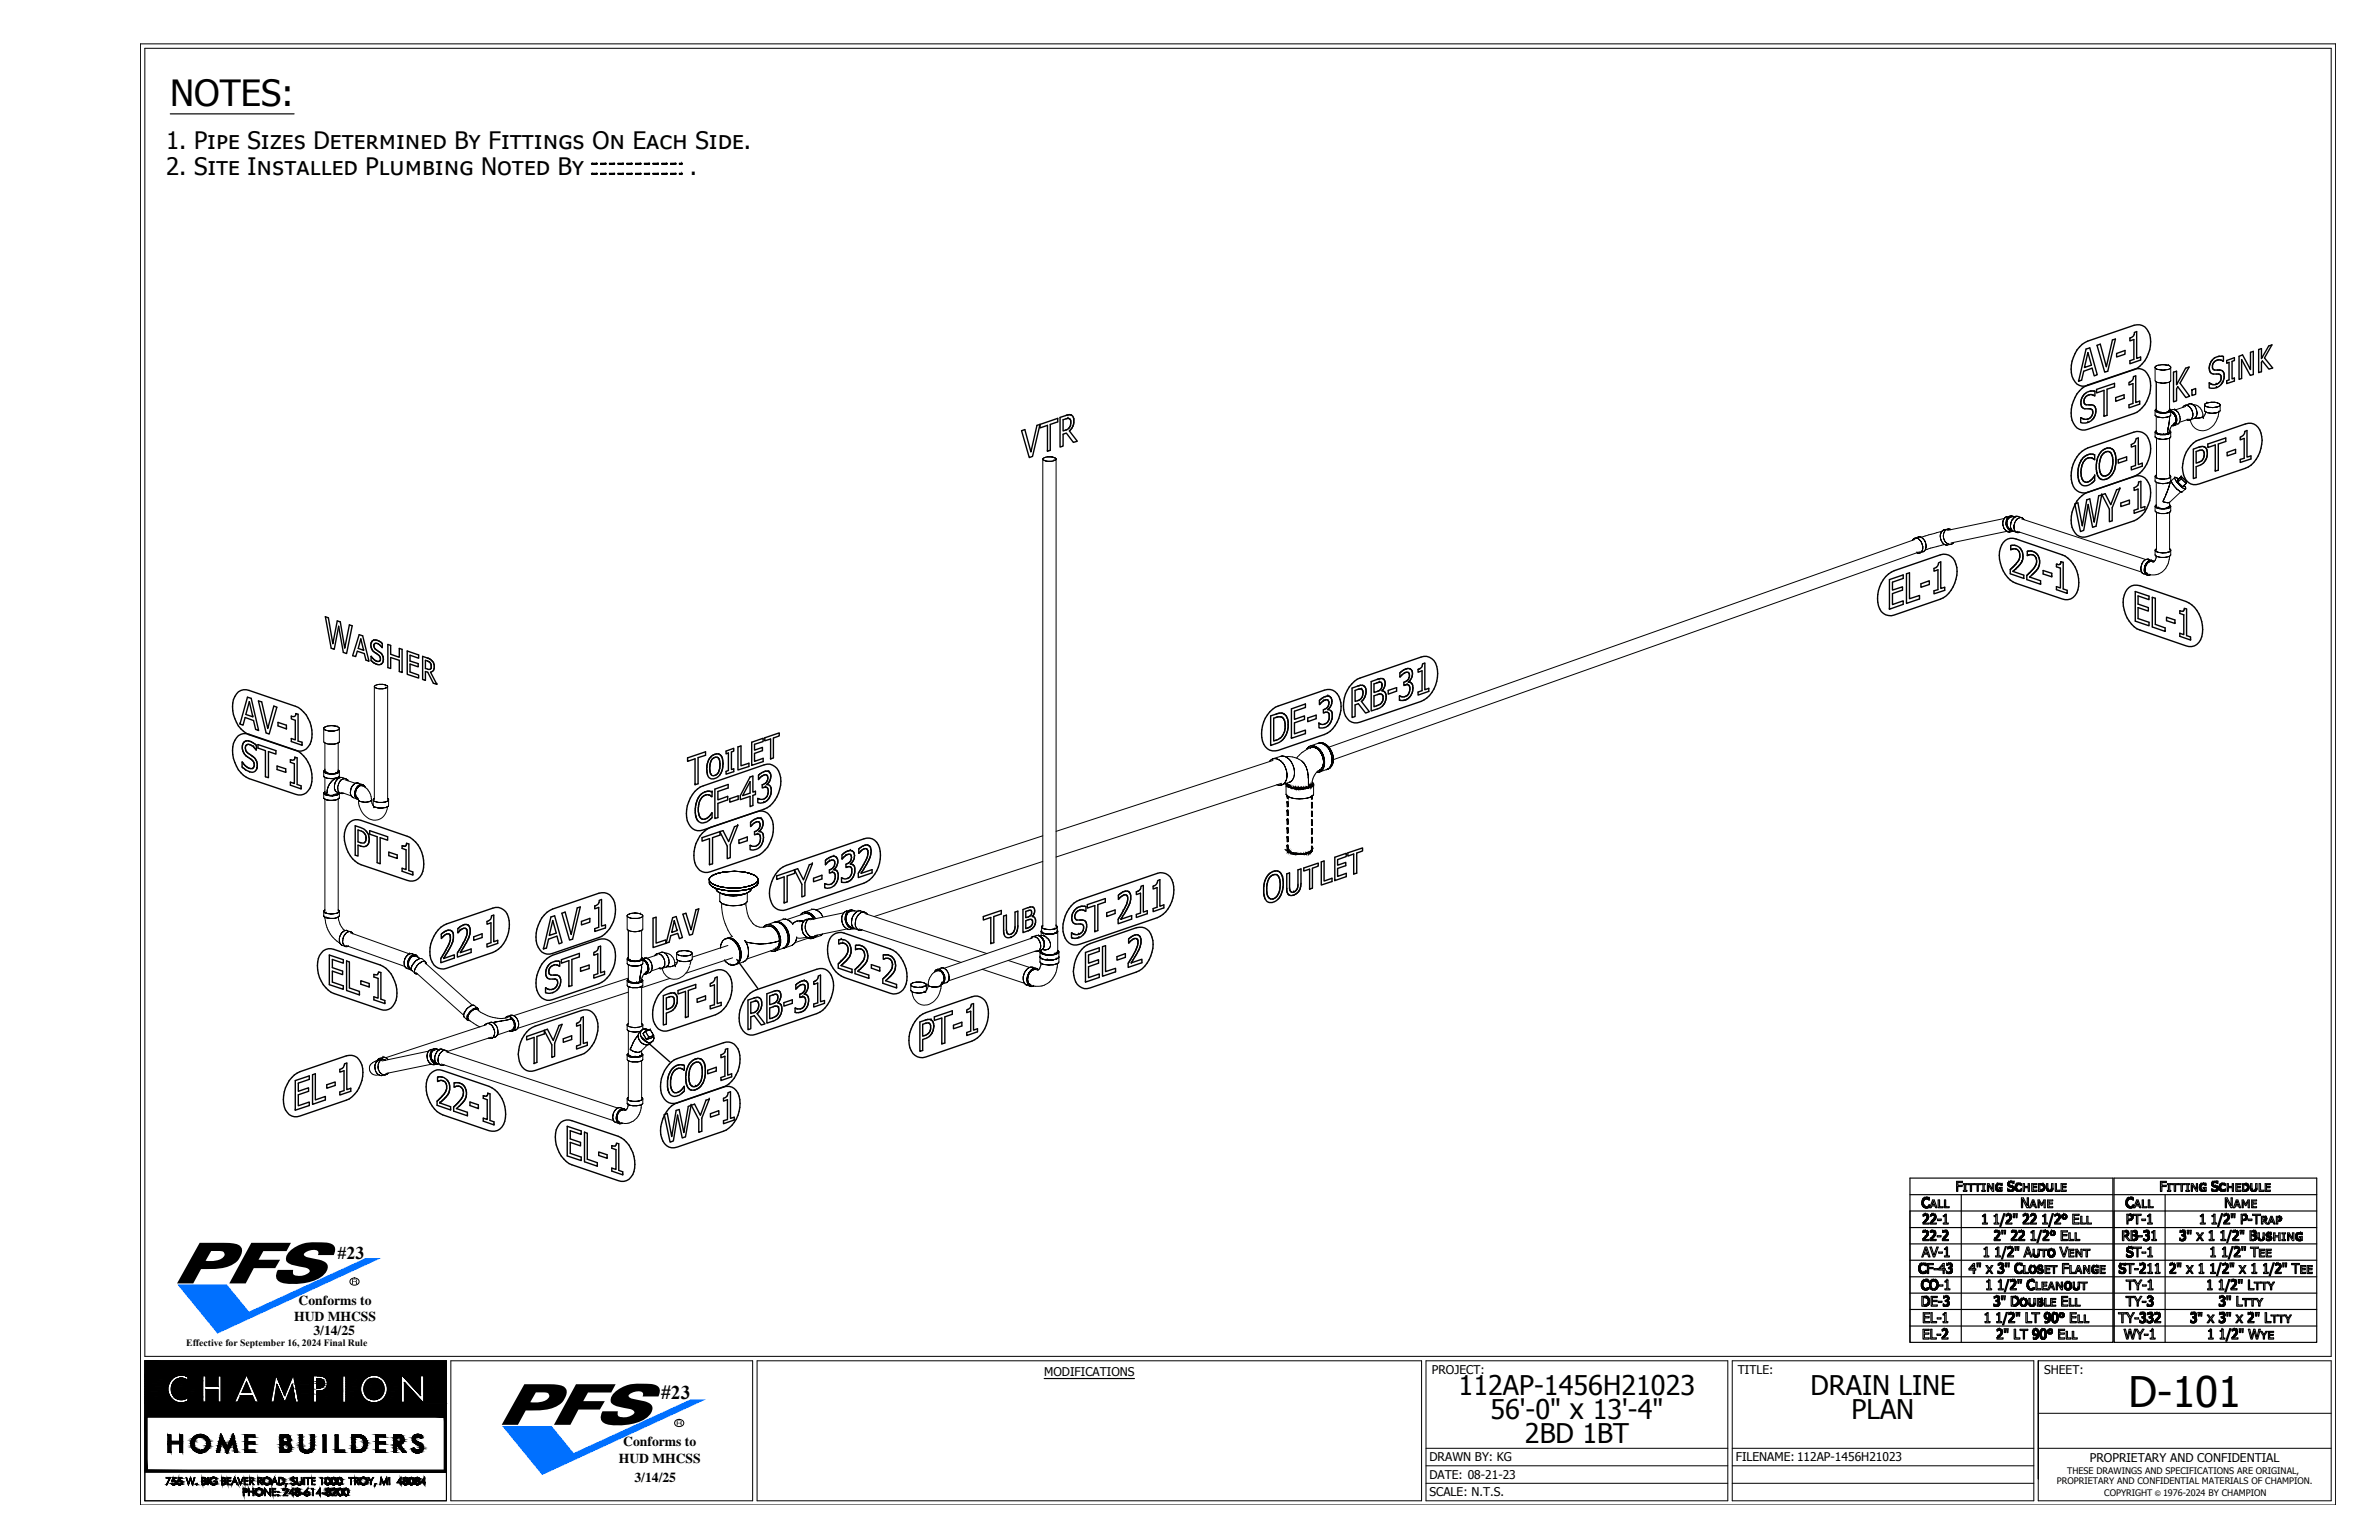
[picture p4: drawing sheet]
<svg xmlns="http://www.w3.org/2000/svg" width="432mm" height="279mm" viewBox="0 0 432 279" stroke-linecap="round" stroke-linejoin="round" font-family="sans-serif">
<defs><g id="words">
<text font-size="7.6" x="386.3" y="255.3">D-101</text>
<text font-size="6.6" x="30.9" y="19.3">NOTES:</text>
<g font-size="4.9">
<text x="264.8" y="253">112AP-1456H21023</text>
<text x="270.5" y="257.4">56'-0&quot; x 13'-4&quot;</text>
<text x="328.6" y="253">DRAIN LINE</text>
<text x="336.1" y="257.4">PLAN</text>
<text x="276.8" y="261.7">2BD 1BT</text>
</g>
<g font-size="4.4">
<text x="30.1" y="27.1">1. Pipe Sizes Determined By Fittings On Each Side.</text>
<text x="30.1" y="31.8">2. Site Installed Plumbing Noted By</text>
<text x="125.2" y="31.8">.</text>
</g>
<text font-size="3.5" x="120" y="253.8">#23</text>
<text font-size="3.3" x="61.2" y="228.4">#23</text>
<g font-size="2.5">
<text x="53.4" y="239.7">HUD MHCSS</text>
<text x="54.2" y="236.8">Conforms to</text>
<text x="56.9" y="242.3">3/14/25</text>
<text x="113.1" y="262.4">Conforms to</text>
<text x="112.3" y="265.4">HUD MHCSS</text>
<text x="115.2" y="268.8">3/14/25</text>
</g>
<g font-size="2.2">
<text x="189.5" y="249.6">MODIFICATIONS</text>
<text x="259.9" y="249.3">PROJECT:</text>
<text x="315.4" y="249.3">TITLE:</text>
<text x="371" y="249.3">SHEET:</text>
<text x="259.5" y="265.1">DRAWN BY: KG</text>
<text x="259.5" y="268.3">DATE: 08-21-23</text>
<text x="315" y="265.1">FILENAME: 112AP-1456H21023</text>
<text x="379.3" y="265.3">PROPRIETARY AND CONFIDENTIAL</text>
<text x="259.5" y="271.5">SCALE: N.T.S.</text>
</g>
<text font-size="1.8" x="33.8" y="244.3">Effective for September 16, 2024 Final Rule</text>
<g font-size="1.6">
<text x="373.3" y="269.2">PROPRIETARY AND CONFIDENTIAL MATERIALS OF CHAMPION.</text>
<text x="375.2" y="267.4">THESE DRAWINGS AND SPECIFICATIONS ARE ORIGINAL,</text>
<text x="381.9" y="271.4">COPYRIGHT</text>
<text x="392.6" y="271.4">1976-2024 BY CHAMPION</text>
</g>
<text font-size="1.4" x="391.2" y="271.4">©</text>
</g></defs>
<g fill="none" stroke="#000" stroke-width=".25">
<path d="M185.4 78.1l.6-.2 1.1 4.1 1.1-4.8 .6-.2-1.4 5.8-.6 .2zM188.8 77l3.2-1.1v.6l-1.4 .5v4.7l-.5 .2v-4.7l-1.3 .4zM192.4 75.7l1.1-.3a.88 .88 0 0 1 1.4 .5v1.1l-.4 .7-.4 .5 1.4 1.9-.7 .2-1.3-1.7-.5 .2v2.1l-.6 .2zM193 76.2l.6-.3a.53 .53 0 0 1 .6 .1 .53 .53 0 0 1 .2 .6 1.33 1.33 0 0 1-1 1.4l-.4 .2zM193.8 75.9h.1M377.3 69.2h.1M377.4 70.9l.5-.5 1-.5 8.5-2.9a2.12 2.12 0 0 1 2.8 1.7 5.7 5.7 0 0 1-2.8 6.3l-8.5 2.9a2.12 2.12 0 0 1-2.8-1.7 5.9 5.9 0 0 1 1.3-5.3zM377.9 62.5l1-.6 8.5-2.9a2.19 2.19 0 0 1 2.8 1.7 5.7 5.7 0 0 1-2.8 6.4l-8.5 2.8a2.12 2.12 0 0 1-2.8-1.6 5.9 5.9 0 0 1 1.8-5.8zM378.2 71.6a2.05 2.05 0 0 1 1.7-.6h.3v.8a1.21 1.21 0 0 0-1.5 0 1.21 1.21 0 0 0-.3 1.5l.3 .1h.9a.98 .98 0 0 1 .8 1.5l-.2 .5-.5 .8a2.14 2.14 0 0 1-2 .5v-.9l.5 .3a1.36 1.36 0 0 0 1.5-.7l.1-.8a.77 .77 0 0 0-1-.4 1.01 1.01 0 0 1-1-.5 1.01 1.01 0 0 1-.1-1zM378.6 63.3l.7-.2 1.4 4.9-.6 .2-.4-1.4-1.5 .6-.4 1.6-.5 .2zM379 76.6h.1M379 64l.6 2.3-1.3 .4z"/>
<path d="M380.5 70.7l3.3-1.1v.6l-1.4 .4v4.8l-.5 .1v-4.7l-1.4 .5zM380.6 62.7l.6-.3 1.1 4.1 1.1-4.8 .6-.2-1.4 5.9-.6 .1zM381.9 75.5h.1M384.2 64.1l1.5-.5v.7l-1.5 .5zM385.5 72.3l-1.5 .5v-.7l1.5-.5 .1 .7M387.2 68.3l.4-.1v4.8l.8-.2v.5l-2 .7v-.6l.7-.2v-3.6l-.7 .3v-.5l.7-.5zM387.4 60.3l.4-.1v4.8l.7-.2v.5l-1.9 .7v-.6l.7-.2v-3.6l-.7 .2v-.5l.4-.1a.78 .78 0 0 0 .4-.9zM387.7 79.6l.4-.1v4.8l.7-.3v.6l-2 .7v-.6l.8-.2v-3.6l-.8 .2v-.5l.7-.3zM394.5 67.5l.6-.1v2.4l1.6-3 .6-.2-1.6 2.9 1.7 2.4-.7 .2-1.4-2-.2 .5v2.1l-.6 .2zM397.8 70.7l.7-.2v1l-.7 .3zM401.3 69.7h.1M401.4 65.5v.1"/>
<path d="M401.6 65.2a2.23 2.23 0 0 1 2-.5v.8a1.26 1.26 0 0 0-2 .8v.5l.1 .3h1.2a.83 .83 0 0 1 .8 1.1l-.1 .7-.3 .7a2.12 2.12 0 0 1-2.3 .8v-.9l.5 .3a1.36 1.36 0 0 0 1.6-1v-.5a.97 .97 0 0 0-1.2-.4h-.2a1.19 1.19 0 0 1-.6-1.8zM402.3 69.7h.1M402.3 70.3h.1M403.4 69.5h.1M404.2 65.4l1.4-.5v.5l-.5 .2v3.1l.5-.1v.5l-1.4 .5v-.5l.4-.2v-3.2l-.4 .2zM406.4 64.6l.6-.2 1.5 2.7v-3.2l.5-.1v4.1l-.6 .2-1.5-2.9v3.5l-.5 .1zM407.4 78.3l.4-.2v4.8l.8-.2v.6l-2 .6v-.5l.7-.3v-3.6l-.7 .3v-.5l.6-.3zM410 63.4l.5-.2v1.9l1.3-2.3 .6-.2-1.4 2.3 1.5 1.9-.7 .2-1.2-1.5-.1 .2v1.7l-.5 .2zM190.1 81.9h.1M363.6 98.4a1.95 1.95 0 0 1 2.3-.6l8.4 2.9a5.4 5.4 0 0 1 2.3 7.3 1.95 1.95 0 0 1-2.3 .7l-8.4-2.9a5.5 5.5 0 0 1-2.8-6.4zM376.6 91.4l.5-.2 .9 4.2 .8-4.7 .5-.2 .8 4.2 .8-4.7 .6-.2-1.1 5.7-.6 .2-.8-4.2-.8 4.7-.6 .2zM377.4 82.3l.5-.4 1-.6 8.4-2.9a2.16 2.16 0 0 1 2.8 1.7 5.8 5.8 0 0 1-2.2 6.1l-9 3.1a2.31 2.31 0 0 1-2.9-2.3 6 6 0 0 1 1.4-4.7z"/>
<path d="M377.4 90.3l1-.8 .5-.2 8.5-2.9a2.12 2.12 0 0 1 2.8 1.7 5.8 5.8 0 0 1-2.8 6.4l-8.5 2.8a2.12 2.12 0 0 1-2.8-1.6 5.9 5.9 0 0 1 1.3-5.4zM377.7 83.7l-.5 1.4-.1 1.2a1.73 1.73 0 0 0 1.1 1.8 2.15 2.15 0 0 0 2-.9v-.9M377.7 83.7l.4-.6 .4-.4 .9-.3 .8 .1v.9a1.32 1.32 0 0 0-2.2 .8 3.6 3.6 0 0 0 .1 3 .91 .91 0 0 0 1.5-.1l.6-.8M377.7 83.7h.1M377.8 84.7v.1M380 83.3h.1M380.2 86.3h.1M380.6 85.9h.1M381.4 81.9l1-.6h.6a1.3 1.3 0 0 1 1 1.3v1.5a3.9 3.9 0 0 1-.6 2l-.8 .7-.7 .2-.8-.2-.4-.6-.2-1v-1.3l.3-1zM381.5 89.8h.1M381.5 89.7l.6-.1 1 2 1.1-2.7 .6-.3-1.4 3.5v2.4l-.5 .2v-2.3zM381.6 82.5l.7-.5 .5-.1 .1 .1a1.82 1.82 0 0 1 .6 1.4v.8a2.43 2.43 0 0 1-1.4 2.2l-.5-.1-.5-1v-1.7z"/>
<path d="M382.2 86.3h.1M383.2 85.5h.1M383.9 82.4h.1M384.5 83.4l1.5-.5v.6l-1.5 .5zM384.8 88.6h.1M384.9 91.3l1.6-.6v.7l-1.6 .5zM388.2 87.5l.4-.2v4.9l.7-.3v.6l-1.9 .6v-.5l.7-.3v-3.6l-.7 .3v-.5l.3-.2a.78 .78 0 0 0 .5-.8zM397.6 80.9l1-.9 8.9-3.1a2.26 2.26 0 0 1 3 2.3 5.5 5.5 0 0 1-3 5.8l-8.3 2.8a2.26 2.26 0 0 1-3-2.3 6 6 0 0 1 1.4-4.6zM398.1 81.5l1-.4a1.02 1.02 0 0 1 1.5 .9v.5a2.28 2.28 0 0 1-1.5 2l-.5 .2v2l-.5 .1zM398.6 81.9l.5-.2a.67 .67 0 0 1 .8 .1 .67 .67 0 0 1 .2 .8l-.1 .3a1.29 1.29 0 0 1-1 1l-.4 .1zM400.3 83.5h.1M400.7 80.6l3.3-1.1v.6l-1.4 .5v4.7l-.5 .2v-4.8l-1.4 .5z"/>
<path d="M402.1 85.5h.1M404.2 82.1l1.6-.6v.7l-1.6 .5zM59.1 111.9l.5 .2 .8 4.7 .8-4.2 .6 .2 .8 4.8 .8-4.2 .5 .1-1 5.1-.6-.2-.8-4.8-.8 4.2-.6-.2zM65.2 115.1l.6 .3 1.2 4.6-.6-.2-.3-1.2-1.2-.4-.3 .9-.6-.1zM65.5 115.9l.5 2.1-1-.4zM66 118h.1M67.6 116.3a1.42 1.42 0 0 1 1.5 .2l.3 .3v.7l-.7-.7-.3-.1-.4 .1a.98 .98 0 0 0 .7 1.4 1.51 1.51 0 0 1 .5 2.3l-.5 .1-.9-.4-.4-.4v-.7l1 .9h.3l.3-.2a.9 .9 0 0 0-.4-1 2.23 2.23 0 0 1-1.3-1.7zM69.6 119.6h.1M70.4 116.9l.5 .2v1.6l1.6 .6v-1.7l.5 .2v4.2l-.5-.2v-2l-1.6-.5v2l-.5-.2zM73.9 118.1l2.1 .7v.6l-1.6-.5v1l1.5 .5v.6l-1.5-.5v1.4l1.6 .6v.5l-2.1-.7zM76.7 119.1l1.3 .4a1.55 1.55 0 0 1 .8 1.8l-.1 .4-.6 .3 1.2 2.2-.6-.2-1.1-2-.4-.2v1.6l-.5-.1zM77.2 119.8l.4 .1a.9 .9 0 0 1 .4 1.6l-.8-.2z"/>
<path d="M342.3 104.6l.5-.5 1-.6 8.4-2.8a2.16 2.16 0 0 1 2.8 1.7 5.8 5.8 0 0 1-2.3 6.1l-8.9 3.1a2.31 2.31 0 0 1-3-2.3 6 6 0 0 1 1.5-4.7zM342.9 105.2l2.5-.9v.6l-1.9 .7v1.5l1.8-.6v.6l-1.8 .6v2l1.9-.7v.6l-2.5 .9zM342.9 110.5h.1M346 104.1l.6-.2v4.7l1.8-.6v.7l-2.4 .8zM348.7 105.9l1.5-.5v.6l-1.5 .6zM351.9 102.1l.4-.2v4.9l.7-.2v.5l-2 .6v-.5l.7-.2v-3.6l-.7 .2v-.5l.6-.3zM365.8 102.4h.1M366.4 100a1.01 1.01 0 0 0-1.4-.2v-.8a1.8 1.8 0 0 1 2.2 2l-.2 .9M366.4 100l.1 .1M366.5 100.1l.1 .4-.1 .9-.7 1M367 101.9l-.6 .8-1 1 1.9 .7v.5l-2.4-.8v-.8l.9-.9M367 101.9h.1"/>
<path d="M367.3 104.9h.1M368.3 103.9h.1M369.6 101.4a1.12 1.12 0 0 0-1.6-.6v-.8a1.77 1.77 0 0 1 2.2 1.7 2.32 2.32 0 0 1-.5 1.8l-1.3 1.2 2 .7v.6l-2.5-.8v-.8l.4-.5M369.6 101.4a2.81 2.81 0 0 1-1.2 2.5M369.6 101.4h.1M370 102.9v.1M370.4 106h.1M370.8 103.5l1.6 .5v.6l-1.6-.5zM372.4 104.6h.1M373.3 102.4h.6l.2-.5 .4 .1v4.8l.7 .3v.6l-1.9-.7v-.6l.7 .3v-3.6l-.7-.3zM375.2 107.7h.1M386.5 106.6a2.11 2.11 0 0 1 1.9-.3l8.4 2.8a5.4 5.4 0 0 1 2.3 7.4 1.95 1.95 0 0 1-2.3 .7l-8.4-2.9a5.5 5.5 0 0 1-2.6-6.9z"/>
<path d="M387.6 107.3l2.5 .9v.6l-2-.7v1.5l1.8 .6v.7l-1.8-.7v2l2 .7v.6l-2.5-.8zM390.7 108.4l.5 .1v4.8l1.8 .6v.7l-2.3-.9zM393 114.6h.1M393.2 112l1.6 .5v.6l-1.6-.5zM394.8 113.1h.1M395.6 110.8h.1a.45 .45 0 0 0 .6 .1 .45 .45 0 0 0 .2-.5l.4 .1v4.8l.7 .3v.5l-2-.7v-.5l.8 .2v-3.6l-.8-.2zM397.6 116.1h.1M43.3 133.5a2 2 0 0 1 1.9-.3l8.4 2.9a5.5 5.5 0 0 1 2.7 6.9 2.05 2.05 0 0 1-2.7 1.1l-8.4-2.8a5.6 5.6 0 0 1-2.6-7zM43.3 125.5a2 2 0 0 1 1.9-.2l8.4 2.8a5.5 5.5 0 0 1 2.7 6.9 2.05 2.05 0 0 1-2.7 1.1l-8.4-2.8a5.6 5.6 0 0 1-2.6-6.9zM43.6 131.4h.1M44.2 134.7a1.52 1.52 0 0 1 2.1 .3l.2 .2v.9l-.3-.4a1.14 1.14 0 0 0-1.6-.4 1.44 1.44 0 0 0 1 1.7l.7 .6 .3 .6 .1 .9-.1 .5a.91 .91 0 0 1-1.3 .4l-.8-.3-.6-.6v-.8l.9 .8a.78 .78 0 0 0 1.1 .2 .78 .78 0 0 0 .1-1.2l-.5-.4a2.54 2.54 0 0 1-1.5-1.8v-.6zM44.9 126.5l.7 .2 1.3 5.8-.5-.2-.4-1.6-1.5-.5-.4 1.4-.5-.2z"/>
<path d="M45.3 127.3l.6 2.7-1.3-.4zM45.9 130h.1M46 135.5h.1M46.6 139.4h.1M46.8 135.1l3.3 1.1v.6l-1.4-.4v4.7l-.5-.2v-4.7l-1.4-.5zM46.9 127.2l.6 .1 1.1 4.9 1.1-4.1 .5 .2-1.3 4.9-.6-.2zM50.3 139l1.6 .5v.6l-1.6-.5zM50.5 131.1l1.5 .5v.6l-1.5-.5zM52 132.2h.1M52.7 137.8l.4 .1a.41 .41 0 0 0 .4-.5l.4 .1v4.8l.8 .3v.5l-2-.6v-.6l.7 .3v-3.6l-.7-.3zM52.9 129.9l.4 .1a.41 .41 0 0 0 .4-.5l.4 .1v4.9l.7 .2v.5l-1.9-.7v-.5l.7 .2v-3.5l-.7-.3zM54.8 135.2h.1"/>
<path d="M73 122h.1M78.3 120.8h.1M79.3 124.2h.1M124.8 137.5l3.3-1.1v.6l-1.4 .5v4.7l-.5 .2v-4.7l-1.4 .4zM129.2 137.2a1.1 1.1 0 0 1 1.1-.4 1.1 1.1 0 0 1 .8 .9 3.4 3.4 0 0 1-.7 3.1 1.15 1.15 0 0 1-2-.3l-.1-.9 .1-1 .2-.7zM129.2 137.8a.78 .78 0 0 1 1-.4 .78 .78 0 0 1 .4 1 2.43 2.43 0 0 1-.6 2.1 .74 .74 0 0 1-.9 .1 .74 .74 0 0 1-.2-.9v-1zM129.7 136.9h.1M130.5 139.9v.1M131.8 136.3l1.4-.5v.5l-.4 .1v3.2l.4-.1v.5l-1.4 .5v-.5l.4-.2v-3.2l-.4 .2zM133.9 135.5l.6-.2v3.6l1.4-.4v.6l-2 .6zM136.4 138.9h.1M136.4 134.7l2.1-.8v.6l-1.6 .5v1.1l1.5-.5v.6l-1.5 .5v1.4l1.6-.5v.6l-2.1 .7z"/>
<path d="M138.8 133.9l2.6-.9v.5l-1 .4v3.6l-.5 .2v-3.6l-1.1 .3zM139.5 140h.1M139.9 137.7h.1M230.5 129.2l1-.9 .5-.2 8.4-2.9a2.1 2.1 0 0 1 2.8 1.7 5.8 5.8 0 0 1-2.3 6.1l-8.9 3.1a2.31 2.31 0 0 1-3-2.3 6 6 0 0 1 1.5-4.6zM230.6 129.9l1-.3a1.47 1.47 0 0 1 1.8 .2l.4 1.1v1.1l-.3 1.3a2.92 2.92 0 0 1-1.9 1.6l-1 .4zM231.2 130.3l.7-.3h.6l.4 .3 .3 .7 .1 1.2a2.22 2.22 0 0 1-1.7 2.1l-.4 .2zM234.4 128.6l2.5-.9v.7l-1.9 .6v1.5l1.8-.6v.6l-1.8 .6v2l1.9-.6v.6l-2.5 .8zM234.4 133.9h.1M237.4 130.3l1.5-.5v.6l-1.5 .5zM239.4 131.3h.1M240.2 127.2l-.7 .6v-.7a1.88 1.88 0 0 1 1.9-.7l.2 .3a1.38 1.38 0 0 1-.1 1.4l-.5 .7 .5 .1 .3 .3v1.3l-.5 .9-.4 .4a1.8 1.8 0 0 1-1.5 .2v-.7M240.2 127.2l.5-.2h.2a1.03 1.03 0 0 1-.1 1.4l-.6 .4v.6a.68 .68 0 0 1 1.1 .2 1.45 1.45 0 0 1-.3 1.3 1.13 1.13 0 0 1-1.5 .4h-.1"/>
<path d="M240.2 127.2h.1M241 126.3h.1M241.2 130.5h.1M245.4 124.1l.9-.9 .5-.2 11.1-3.8a2.3 2.3 0 0 1 3 2.3 5.5 5.5 0 0 1-3 5.8l-11.1 3.7a2.26 2.26 0 0 1-2.9-2.3 5.9 5.9 0 0 1 1.5-4.6zM245.4 124.8l1.1-.3a.91 .91 0 0 1 .9-.1 .91 .91 0 0 1 .5 .8l-.2 1.3-.6 .8 1.4 1.8-.6 .3-1.4-1.7-.5 .2v2.1l-.6 .2zM246 125.3l.5-.2a.63 .63 0 0 1 .8 .1 .63 .63 0 0 1 .1 .7l-.1 .3a1.14 1.14 0 0 1-.9 .9l-.4 .2zM247.1 125.1h.1M248.9 123.7l1.8-.6a.98 .98 0 0 1 .6 1.5l-.5 .7 .6 .3 .2 .5-.1 .9-.2 .6a2.25 2.25 0 0 1-1.3 1l-1.1 .4zM249.4 126.2l.6-.2a.69 .69 0 0 1 1 .2v.7a1.46 1.46 0 0 1-1.1 1.2l-.5 .1zM249.4 124.1l.7-.3a.46 .46 0 0 1 .5 0 .46 .46 0 0 1 .2 .5 1.05 1.05 0 0 1-.8 1.1l-.6 .2zM250.4 123.8h.1M252 125.3l1.5-.5v.6l-1.5 .5z"/>
<path d="M254.1 122.1a1.7 1.7 0 0 1 2.1-.6 1.81 1.81 0 0 1-.6 2.3h.1a.71 .71 0 0 1 .7 .8 2.06 2.06 0 0 1-.3 1.6l-.5 .5-.9 .4-.7-.1v-.7a1.3 1.3 0 0 0 1.4-.1l.3-.3 .1-.4a.83 .83 0 0 0-.4-1.3l-.6 .2v-.6a1.16 1.16 0 0 0 .8-1.8 1.67 1.67 0 0 0-1.5 .9zM255.4 124.2h.1M255.9 123.8h.1M256.4 125.5h.1M258.2 120.4l.4-.1v4.8l.7-.2v.5l-1.9 .7v-.5l.7-.3v-3.6l-.7 .3v-.5l.4-.2a.78 .78 0 0 0 .4-.9zM51.9 140.1h.1M54.7 143.1h.1M63.2 149.5a1.95 1.95 0 0 1 2.3-.7l8.4 2.9a5.4 5.4 0 0 1 2.3 7.4 1.95 1.95 0 0 1-2.3 .6l-8.4-2.8a5.6 5.6 0 0 1-2.6-7zM64.5 149.8l1 .4a2.19 2.19 0 0 1 1.4 2.8 1.04 1.04 0 0 1-1.5 .5l-.4-.2v2l-.5-.1zM65 150.6l.4 .1a1.32 1.32 0 0 1 .6 2.3l-1-.3zM66.5 152.1h.1M66.9 152.9h.1"/>
<path d="M67.1 150.7l3.3 1.1v.6l-1.4-.4v4.7l-.5-.2v-4.7l-1.4-.5zM70.6 154.6l1.5 .5v.6l-1.5-.5zM72.1 155.7h.1M73 153.5a.51 .51 0 0 0 .5 0 .51 .51 0 0 0 .3-.5l.4 .1v4.8l.7 .3v.6l-1.9-.7v-.6l.7 .3v-3.6l-.7-.3zM73.5 153.5h.1M74.9 158.8h.1M126.1 143.6l1-.8 .5-.2 11.1-3.8a2.35 2.35 0 0 1 3 2.3 5.6 5.6 0 0 1-3 5.7l-11.1 3.8a2.15 2.15 0 0 1-2.8-1.7 5.9 5.9 0 0 1 1.3-5.3zM126.2 142.4h.1M126.3 148.2h.1M127.1 145.1h.1M127.4 152l3.3-1.1v.6l-1.4 .5v4.7l-.5 .2v-4.8l-1.4 .5zM127.5 151.2l1.4-1.1 8.5-2.8a2.12 2.12 0 0 1 2.8 1.6 5.7 5.7 0 0 1-2.8 6.4l-8.5 2.9a2.26 2.26 0 0 1-2.9-2.3 6 6 0 0 1 1.5-4.7z"/>
<path d="M128.8 156.9h.1M128.8 144.3h.1M129.2 143.7v.8a1.23 1.23 0 0 0-1.6 0l-.7 1.2-.2 .8 .1 1.1a1.14 1.14 0 0 0 .7 1h.1a1.78 1.78 0 0 0 1.6-1.1v.8a2.02 2.02 0 0 1-2.2 .8l-.4-.3-.3-.6M129.2 143.7l-.4-.1h-.8l-1 .8-.7 1.6-.1 1.5 .1 .7M129.2 143.7h.1M129.8 143.2l2.4-.9v.7l-1.9 .6v1.5l1.8-.6v.6l-1.8 .7v2.5l-.5 .2zM130.6 150.9l.6-.2 1 2 1.1-2.7 .6-.2-1.4 3.4v2.4l-.5 .2v-2.3zM132.5 144.9l1.5-.5v.6l-1.5 .5zM133.9 149.8h.1M134.1 152.4l1.5-.6v.7l-1.5 .5zM136.1 141l.6-.2v2.9l.4-.1v.5l-.4 .2v1.8l-.6 .2v-1.8l-1.7 .6v-.7zM136.1 141.8v2.1l-1.3 .5z"/>
<path d="M136.2 149.2l.4-.3a1.45 1.45 0 0 1 1.7-.3l.2 .7a1.78 1.78 0 0 1-.7 1.5v.1h.3a1.5 1.5 0 0 1 .3 2 1.87 1.87 0 0 1-2.2 1.3l-.1-.8a1.21 1.21 0 0 0 1.8-.5l.1-.4a.85 .85 0 0 0-.4-1.2l-.7 .2v-.6l.5-.2a1.11 1.11 0 0 0 .4-1.6h-.5l-.4 .2-.6 .6zM137.5 151.3h.1M138.1 148.5h.1M138.6 145.6h.1M138.9 142.8h.1M139.2 145.2l-.6 .4M139.2 145.2h.1M139.2 145.2a2.12 2.12 0 0 0 .5-2.7l-.6-.2a1.86 1.86 0 0 0 .8-1.9 1.08 1.08 0 0 0-1.8-.1l-.4 .4v.7l.6-.6 .6-.3a.43 .43 0 0 1 .5 .5l-.1 .6-.2 .3-.2 .2-.6 .3v.6l.3-.1a.58 .58 0 0 1 .8 .5 1.63 1.63 0 0 1-.7 1.5l-.7 .1-.5-.1v.7l.6 .1 .5-.1M139.6 144.7h.1M139.9 144.1h.1M141 158.9l3.2-1.1v.7l-1.3 .4v4.7l-.6 .2v-4.7l-1.3 .5zM141.6 157.6l1.1-.6 14.1-4.8a2.26 2.26 0 0 1 3 2.3 5.5 5.5 0 0 1-3 5.7l-14.1 4.9a2.16 2.16 0 0 1-2.8-1.7 5.9 5.9 0 0 1 1.7-5.8z"/>
<path d="M144.2 157.8l.6-.2 1 2 1.1-2.7 .5-.2-1.3 3.4v2.4l-.6 .2v-2.3zM147.4 156.7h.1M147.7 159.3l1.5-.5v.7l-1.5 .5zM149.9 156l.9-.6a.8 .8 0 0 1 1.3 .7l-.3 1.1-.5 .6a.78 .78 0 0 1 .8 .8 2.34 2.34 0 0 1-.5 1.8 1.75 1.75 0 0 1-1.9 .7v-.8a1.24 1.24 0 0 0 1.5-.2 1.4 1.4 0 0 0 .1-1.8l-.8 .1v-.6l.6-.2 .2-.3 .2-.3v-.7a.59 .59 0 0 0-.5-.3 .59 .59 0 0 0-.5 .3l-.7 .6zM150.5 156.2h.1M151.1 158.2h.1M151.3 155.4h.1M152.1 159.5v.1M152.9 155.8h.1M153.2 155.4h.1M153.5 155.2a.58 .58 0 0 1 .8-.2 .58 .58 0 0 1 .2 .8l-.3 .7-.7 .3v.6l.5-.2 .5 .2a1.54 1.54 0 0 1-.1 1.5l-.3 .3-.6 .3-.8-.2 .1 .8a2.14 2.14 0 0 0 1.5-.3l.4-.4 .4-.9 .1-1a.67 .67 0 0 0-.9-.7 1.61 1.61 0 0 0 .3-2.5 1.91 1.91 0 0 0-1.8 .8l.1 .7M153.5 155.2h.1"/>
<path d="M153.5 155.2l-.6 .6M154.3 154.3h.1M154.6 158.5h.1M155 154.7h.1M156.3 154.3v.1M157.5 154.3l-.1-.1a.7 .7 0 0 0-1.1 .1M157.5 154.3h.1M157.5 154.3a3.7 3.7 0 0 1-.8 2.5l-.9 1.7v.7l2.5-.8v-.6l-2 .7 1.3-2.2 .4-1.3a1.18 1.18 0 0 0-.7-1.7l-.8 .2-.6 .5v.8l.4-.4M157.9 155.5v.1M210.1 159.8l.4-.2v4.8l.7-.2v.5l-1.9 .7v-.6l.7-.2v-3.6l-.7 .3v-.5l.5-.3zM230.2 158.8l.3-.3a1.33 1.33 0 0 1 2 0l.3 .6 .1 .8-.1 1.4-.3 1.1a1.86 1.86 0 0 1-2.5 1.2l-.3-.4-.3-.7v-1.5a3.9 3.9 0 0 1 .8-2.2zM230.5 159.2a.97 .97 0 0 1 1.1-.5 .97 .97 0 0 1 .7 1l.1 1a2.26 2.26 0 0 1-1.6 2.4 1.22 1.22 0 0 1-.9-1.4l.1-1.3z"/>
<path d="M232.8 159.1h.1M233.6 158.5l.5-.1v2.8a.65 .65 0 0 0 .5 .7h.1a1.2 1.2 0 0 0 .8-.9l.1-3.2 .5-.2v2.8a2.02 2.02 0 0 1-1.5 2l-.4 .1-.4-.2-.2-.5zM236.6 157.5l2.7-.9v.5l-1.1 .4v3.6l-.5 .2v-3.6l-1.1 .3zM239.8 156.4l.5-.2v3.7l1.5-.6v.6l-2 .7zM242.3 155.5l2-.7v.6l-1.5 .6v1l1.5-.5v.6l-1.5 .5v1.4l1.5-.5v.5l-2 .8zM242.3 159.8h.1M244.6 154.7l2.7-.9v.6l-1 .4v3.6l-.6 .2v-3.7l-1.1 .4zM245.7 158.6h.1M58.7 172.5a2 2 0 0 1 1.9-.2l8.4 2.8a5.6 5.6 0 0 1 2.6 6.9 1.98 1.98 0 0 1-2.6 1.1l-8.4-2.8a5.5 5.5 0 0 1-2.6-6.9zM59.8 173.3l2.5 .8v.7l-2-.7v1.5l1.9 .6v.6l-1.9-.6v2l2 .7v.6l-2.5-.9zM62.9 174.3l.5 .2v4.7l1.8 .7v.6l-2.3-.8zM65.5 177.9l1.5 .5v.7l-1.5-.5z"/>
<path d="M67 179.1h.1M67.9 176.8l.3 .1a.45 .45 0 0 0 .5-.6l.4 .1v4.9l.8 .2v.6l-2-.7v-.6l.7 .3v-3.6l-.7-.3zM80 168.2l1-.6 8.5-2.8a2.3 2.3 0 0 1 2.9 2.2 5.5 5.5 0 0 1-2.9 5.8l-8.5 2.9a2.34 2.34 0 0 1-2.9-2.3 6.2 6.2 0 0 1 1.9-5.2zM80.3 169.3a1.21 1.21 0 0 1 1.9-.1l.1 1.1-.1 .6-1.7 3 2-.7v.6l-2.5 .9 .1-.9 1-1.8a2.85 2.85 0 0 0 .5-2.5 1.23 1.23 0 0 0-1.5 .8v-.8zM81.7 169.8h.1M81.7 170.1h.1M83.1 169.2v-.7l.4-.4 .8-.4 .6 .1a1.73 1.73 0 0 1 .4 1.7l-.6 1.5-1.2 1.8 2-.6v.6l-2.5 .9v-.8l1-1.6M83.1 169.2h.1M83.1 169.2l.6-.5a.57 .57 0 0 1 .7-.3 .57 .57 0 0 1 .4 .6l-.2 1-.6 1.3M83.5 168.8h.1M84 171.3h.1M85 167.9h.1"/>
<path d="M85.1 170h.1M86 170l1.5-.6v.7l-1.5 .5zM89.2 166.2l.4-.2v4.9l.7-.3v.6l-1.9 .6v-.5l.7-.3v-3.6l-.7 .3v-.5l.4-.2a.78 .78 0 0 0 .4-.8zM98.6 172.2h.1M98.8 174.4l.5-.5 1-.6 8.4-2.9a2.31 2.31 0 0 1 3 2.4 5.7 5.7 0 0 1-3 5.7l-8.4 2.9a2.3 2.3 0 0 1-3-2.3 6 6 0 0 1 1.5-4.7zM98.8 166l.5-.5 1-.6 8.4-2.8a2.31 2.31 0 0 1 3 2.3 5.6 5.6 0 0 1-3 5.7l-8.4 2.9a2.12 2.12 0 0 1-2.8-1.7 5.9 5.9 0 0 1 1.3-5.3zM99.4 175.3h.1M99.7 175a2.1 2.1 0 0 1 1.9-.5v.8l-.4-.2a1.15 1.15 0 0 0-1.3 .4 1.15 1.15 0 0 0 0 1.3l1.1 .1a.98 .98 0 0 1 .7 1.5 2.13 2.13 0 0 1-2.7 1.7v-.9l.5 .3a1.28 1.28 0 0 0 1.7-1.2 .63 .63 0 0 0-.3-.6 .63 .63 0 0 0-.6-.1 .95 .95 0 0 1-1.2-.8v-.8zM100 166.4l.7-.2 1.3 4.8-.5 .2-.4-1.4-1.5 .6-.4 1.6-.6 .2zM100.3 167l.7 2.3-1.3 .4zM101.9 174.1l3.3-1.1v.6l-1.4 .5v4.7l-.5 .2v-4.7l-1.4 .5zM102 165.7l.6-.2 1.1 4 1.1-4.8 .5-.2-1.4 5.9-.5 .2z"/>
<path d="M103.3 179h.1M105.4 175.6l1.5-.5v.6l-1.5 .5zM105.5 167.2l1.6-.6v.7l-1.6 .5zM108.6 171.8l.4-.1v4.8l.7-.3v.6l-1.9 .7v-.6l.7-.2v-3.6l-.7 .2v-.5l.7-.4zM108.8 163.4l.4-.2v4.8l.7-.2v.6l-1.9 .6v-.5l.7-.3v-3.6l-.7 .3v-.5l.3-.2a.78 .78 0 0 0 .5-.8zM118.5 166.6l.6-.2v4.7l1.8-.6v.7l-2.4 .7zM120.9 171.1h.1M122.1 166.5l.6-.2 1.2 3.8-.6 .2-.3-1-1.2 .5-.3 1.1-.6 .2zM122.4 167l.5 1.8-1 .4zM122.9 168.8h.1M123.1 179.7l3.2-1.1v.6l-1.4 .5v4.7l-.5 .2v-4.7l-1.3 .4zM124 165.9l.5-.2 .9 3 .9-3.6 .5-.2-1.1 4.6-.6 .2z"/>
<path d="M129.8 177.4l.4-.2v4.9l.7-.2v.5l-2 .6v-.5l.8-.2v-3.6l-.8 .2v-.5l.6-.3zM133.7 174.1l3.8 5.2M142.3 163.8h.1M144.4 178.7l1.1-.7a.8 .8 0 0 1 1.2 .6 1.97 1.97 0 0 1-.5 1.6l-.2 .2h.3a1.49 1.49 0 0 1 .4 1.5l-.1 .6a1.9 1.9 0 0 1-2.3 1.1l.1-.7 .5 .1a1.12 1.12 0 0 0 1.1-.5l.2-.6v-.6a.63 .63 0 0 0-1-.3v-.6l.5-.3 .4-.4v-.8a.55 .55 0 0 0-.8-.2l-.4 .3-.4 .5zM145.2 178.8h.1M146 177.9h.1M148.5 177.1l.4-.2v4.8l.7-.2v.5l-1.9 .7v-.5l.7-.3v-3.5l-.7 .2v-.5l.6-.3zM150.9 169.9a2.11 2.11 0 0 1 2.3-.6l8.4 2.9a5.6 5.6 0 0 1 2.9 6.3 2.26 2.26 0 0 1-2.9 1.7l-8.4-2.9a5.4 5.4 0 0 1-2.3-7.4zM152.2 170.5a1.77 1.77 0 0 1 2.3 1.7v.6l-.4 .9-1.4 1.5 1.9 .7v.6l-2.5-.9v-.7l1.4-1.4 .3-.7 .1-.5a1.02 1.02 0 0 0-.9-1.2l-.8 .2zM152.7 174.4h.1M152.7 170.4h.1M153 171.1h.1"/>
<path d="M154.3 173.4h.1M154.6 176.5h.1M155.3 171.5h.9l.5 .2 .5 .6a2.32 2.32 0 0 1-.6 3l-.9 .9 2 .7v.6l-2.5-.8v-.8l.7-.7a2.42 2.42 0 0 0 1-2.1 1 1 0 0 0-.9-1l-.7 .2zM156.9 172.9h.1M157.3 174.4v.1M157.7 177.5h.1M158.2 175l1.5 .5v.7l-1.5-.6zM159.7 176.2h.1M160.3 173.3l.9-.1a2.19 2.19 0 0 1 .5 3.8l-1 .9 2 .7v.6l-2.5-.8 .1-.9 .8-.8a1.89 1.89 0 0 0 .5-2.7l-.4-.1-.9 .1zM162 175h.1M162.7 179.2h.1M178.5 166.3l3.2-1.1v.6l-1.3 .5v4.7l-.6 .2v-4.7l-1.3 .4z"/>
<path d="M179.8 171.2h.1M182.2 166.2l.5-.2v2.8a.6 .6 0 0 0 .6 .7h.1a1.35 1.35 0 0 0 .8-1.2v-2.8l.5-.2v2.9a1.99 1.99 0 0 1-1.3 1.9h.1a.91 .91 0 0 1-1.3-1zM185.7 165l.9-.3a.75 .75 0 0 1 1.2 .4l-.1 .6-.3 .6 .3 .1 .2 .2v.9a1.86 1.86 0 0 1-1.3 1.4l-.9 .3zM186.2 167l.6-.2a.4 .4 0 0 1 .6 .2v.6l-.2 .4-1 .5zM186.2 165.4l.5-.2a.32 .32 0 0 1 .4 0 .32 .32 0 0 1 .1 .3l-.1 .6-.9 .4zM194.4 164.3l.5-.4 1.1-.6 14.1-4.8a2.31 2.31 0 0 1 2.9 2.3 5.5 5.5 0 0 1-2.9 5.7l-14.1 4.8a2.1 2.1 0 0 1-2.9-1.6 6.1 6.1 0 0 1 1.3-5.4zM195.8 169.5h.1M195.8 170.1h.1M196.3 172.3l.5-.5 1.1-.6 8.3-2.9a2.16 2.16 0 0 1 2.9 1.7 5.8 5.8 0 0 1-2.3 6.1l-8.9 3.1a2.3 2.3 0 0 1-3-2.2 6.2 6.2 0 0 1 1.4-4.7zM196.9 169.2a2.14 2.14 0 0 1-2.4 .9v-.9l.6 .3h.7M196.9 169.2h.1M196.9 169.2l.2-.5a1.16 1.16 0 0 0-.7-1.8h-.4a.72 .72 0 0 1-.9-.3 .72 .72 0 0 1 .1-.9 1.27 1.27 0 0 1 1.9-.4v-.8a2.1 2.1 0 0 0-2.6 1.9v.4a1.13 1.13 0 0 0 1.6 .8l.5 .3 .1 .5-.2 .6-.7 .5"/>
<path d="M197 172.8l2.5-.8v.6l-1.9 .7v1.5l1.8-.7v.7l-1.8 .6v2l1.9-.7v.6l-2.5 .9zM197 178.2h.1M197.4 164.1l3.2-1.1v.7l-1.3 .4v4.7l-.6 .2v-4.7l-1.3 .5zM198.7 169h.1M200.9 165.6l1.5-.5v.6l-1.5 .6zM202.4 176.3l.1-.6-1.8 .6v-4.7l-.6 .1v5.4l2.4-.8M202.7 173.6l1.6-.6v.7l-1.6 .5zM203.2 162.3a1.53 1.53 0 0 1 1.8-.4l.2 .5-.1 1.3-.6 1.4-1.1 1.7 2-.7v.7l-2.5 .8 .1-.9 1.4-2.5a2.19 2.19 0 0 0 .1-1.8h-.6l-.9 .8v-.8zM203.9 165.2h.1M204.6 162.6v.1M204.9 170.3a2.02 2.02 0 0 1 1.7-.6l.4 .3 .1 .4-.1 1.3-.6 1.3-1.1 1.7 2-.7v.7l-2.5 .8v-.7l1.3-2.3 .4-1.3a.64 .64 0 0 0-.2-.9 .64 .64 0 0 0-.9 .3l-.5 .5zM206.5 170.6h.1"/>
<path d="M207.1 160.8l.4-.1v4.8l.7-.3v.6l-2 .7v-.6l.8-.2v-3.6l-.8 .2v-.5a.94 .94 0 0 0 .9-1zM229.5 162.6h.1M231.1 163.1h.1M234.8 161.8h.1M237.7 161.3h.1M53 195.5l.4-.5 1-.6 8.5-2.8a2.19 2.19 0 0 1 2.8 1.7 5.7 5.7 0 0 1-2.8 6.3l-8.5 2.9a2.26 2.26 0 0 1-2.9-2.3 6 6 0 0 1 1.5-4.7zM53.6 196l2.5-.8v.6l-2 .7v1.5l1.9-.6v.6l-1.9 .6v2l2-.7v.7l-2.5 .8zM56.7 195l.5-.2v4.8l1.9-.7v.7l-2.4 .8zM59.3 196.8l1.5-.5v.6l-1.5 .5zM62.5 193l.4-.1v4.8l.8-.3v.6l-2 .7v-.6l.7-.2v-3.6l-.7 .2v-.5l.6-.3zM65.2 180.5h.1M69.9 182.1h.1"/>
<path d="M78.1 194.9a2.08 2.08 0 0 1 2.2-.7l8.5 2.9a5.4 5.4 0 0 1 2.3 7.4 2.03 2.03 0 0 1-2.3 .6l-8.5-2.8a5.6 5.6 0 0 1-2.5-7zM79.4 195.5a1.7 1.7 0 0 1 2.2 1.5v.7a5.1 5.1 0 0 1-1.8 2.4l2 .7v.6l-2.5-.9 .1-.8 .9-.9 .6-.8 .2-.4v-.7a1.05 1.05 0 0 0-1.6-.7h-.1zM82.4 196.5a1.76 1.76 0 0 1 2.3 1.6v.5a3 3 0 0 1-1.1 1.8l-.8 .7 2 .7v.6l-2.5-.8v-.8l.9-.8a2.16 2.16 0 0 0 .7-2.5 1.13 1.13 0 0 0-1.5-.3zM82.6 197.1h.1M85.3 199.9l1.5 .5v.7l-1.5-.5zM87.7 198.8l.4 .1a.41 .41 0 0 0 .4-.6l.4 .2v4.8l.8 .2v.6l-2-.7v-.5l.7 .2v-3.6l-.7-.2zM95.6 187.2l.5-.4 1-.6 8.4-2.9a2.1 2.1 0 0 1 2.8 1.7 5.8 5.8 0 0 1-2.3 6.1l-8.9 3.1a2.26 2.26 0 0 1-3-2.3 6.2 6.2 0 0 1 1.5-4.7zM95.6 188l3.2-1.1v.7l-1.3 .4v4.7l-.6 .3v-4.8l-1.3 .5zM96.9 193h.1M98.8 186.9l.6-.2 1 2.1 1.1-2.7 .5-.3-1.3 3.5v2.3l-.5 .3v-2.3zM100.3 180.1h.1M102.2 188.5l1.6-.6v.7l-1.6 .5z"/>
<path d="M105.5 184.7l.4-.2v4.8l.7-.2v.6l-2 .6v-.5l.8-.3v-3.6l-.8 .3v-.5l.6-.4zM116.4 188.1l5.2 4.6M120 180l.9-.8 .6-.3 8.4-2.8a2.26 2.26 0 0 1 2.9 2.3 5.7 5.7 0 0 1-2.9 5.7l-8.4 2.8a2.12 2.12 0 0 1-2.9-1.6 5.8 5.8 0 0 1 1.4-5.3zM120.4 180.6l1-.3a1.01 1.01 0 0 1 1.5 .6v.8a2.23 2.23 0 0 1-1.5 1.9l-.5 .2v2l-.5 .2zM120.9 181.1l.9-.3a.49 .49 0 0 1 .6 .5v.6a1.48 1.48 0 0 1-1.1 1.1l-.4 .2zM121.3 197.8h.1M121.4 193.1l1-.8 .5-.2 8.4-2.9a2.26 2.26 0 0 1 3 2.3 5.7 5.7 0 0 1-3 5.7l-8.4 2.9a2.34 2.34 0 0 1-3-2.3 5.9 5.9 0 0 1 1.5-4.7zM121.9 194l.5-.4a1.78 1.78 0 0 1 1.8-.3v.9l-.8-.4a1.28 1.28 0 0 0-1.2 .7l-.4 1-.1 1.5 .3 1 .4 .2a1.36 1.36 0 0 0 1.2-.4l.6-.7v.9l-.6 .5a1.31 1.31 0 0 1-2.1-.2l-.3-1v-1.3l.3-1.2zM122.3 182v.1M122.5 180.3h.1M122.6 182.7h.1M123.7 193.9h.1"/>
<path d="M124.4 184.6h.1M124.6 196.7h.1M125.7 193l.5-.3h.5a1.02 1.02 0 0 1 .7 1.2l.1 1.2a1.94 1.94 0 0 1-1.7 2l-.3-.1a2.57 2.57 0 0 1-.4-2.4l.2-1zM126.2 197.1h.1M126.5 181.2l1.6-.5v.7l-1.6 .5zM127.6 196.5v.1M127.9 193.2l.1 1.7-.4 1.5a2.01 2.01 0 0 1-2.4 1.3l-.3-.3-.3-.7M127.9 193.2h.1M127.9 193.2l-.2-.6a1.35 1.35 0 0 0-2.2 0l-.5 .6-.5 1.3v1.2l.1 1M128.7 199.4h.1M130 194.3v-.7l-1.6 .6v.6l1.6-.5M131.7 190.4l.4-.2v4.9l.7-.3v.6l-1.9 .6v-.5l.7-.3v-3.6l-.7 .3v-.5l.3-.2a.78 .78 0 0 0 .5-.8z"/>
<path d="M135.7 180.7l.4-.5 1.1-.6 11.1-3.7a2.1 2.1 0 0 1 2.8 1.6 5.8 5.8 0 0 1-2.3 6.1l-11.6 4.1a2.12 2.12 0 0 1-2.9-1.7 5.9 5.9 0 0 1 1.4-5.3zM135.8 181.4l1.1-.3a.87 .87 0 0 1 1.4 .7l-.2 1.2-.7 .9 1.5 1.9-.7 .2-1.3-1.7-.6 .2v2.1l-.5 .2zM136.3 181.9l.5-.2a.66 .66 0 0 1 .8 .1 .66 .66 0 0 1 .1 .9l-.1 .3a1.69 1.69 0 0 1-1.3 .9zM137.2 181.6h.1M139.2 180.3l1.4-.5 .7-.1a1.13 1.13 0 0 1 .3 1.5l-.4 .8a.72 .72 0 0 1 .7 .8l-.1 1-.4 .7-.8 .7-1.4 .4zM139.7 182.9l1.1-.4a.42 .42 0 0 1 .6 .5v.5a1.44 1.44 0 0 1-1.2 1.2l-.5 .1zM139.7 180.7l1-.3a.37 .37 0 0 1 .5 .4 1.17 1.17 0 0 1-.9 1.3l-.6 .2zM141.3 182.8h.1M141.7 182.2h.1M142.3 181.9l1.5-.5v.6l-1.5 .5zM145.7 180.8h.1M146.2 180.4h.1"/>
<path d="M167 184.3l1-.6 8.4-2.9a2.3 2.3 0 0 1 3 2.3 5.5 5.5 0 0 1-3 5.8l-8.4 2.9a2.35 2.35 0 0 1-3-2.4 6.2 6.2 0 0 1 2-5.1zM167 185.4l1.3-.4a.94 .94 0 0 1 1.2 1.1 2.3 2.3 0 0 1-1.6 2.3l-.4 .2v2l-.5 .2zM167.5 185.8l1-.2 .4 .4v.7l-.2 .6-.5 .4-.7 .3zM169 185h.1M169.6 184.5l3.2-1.1v.6l-1.3 .5v4.7l-.6 .2v-4.7l-1.3 .4zM170.9 189.4h.1M173.1 186l1.5-.5v.6l-1.5 .5zM176.3 182.2l.4-.1v4.8l.7-.3v.6l-1.9 .7v-.6l.7-.2v-3.6l-.7 .2v-.5l.6-.3zM53.6 201.4h.1M79.8 200.1h.1M81.8 201.4h.1M84.8 202.4h.1"/>
<path d="M86.8 201.1h.1M89.7 204.1h.1M101.9 203.6a2 2 0 0 1 1.9-.3l8.4 2.9a5.6 5.6 0 0 1 2.7 6.9 2.05 2.05 0 0 1-2.7 1.1l-8.4-2.9a5.5 5.5 0 0 1-2.6-6.9zM103 204.3l2.5 .9v.6l-2-.7v1.5l1.9 .7v.6l-1.9-.6v2l2 .6v.7l-2.5-.9zM106.1 205.4l.5 .2v4.7l1.8 .6v.7l-2.3-.8zM108.4 211.6h.1M108.7 209l1.5 .5v.6l-1.5-.5zM110.2 210.1h.1M111 207.9h.4a.45 .45 0 0 0 .5-.5l.4 .1v4.8l.7 .3v.5l-2-.6v-.6l.8 .3v-3.6l-.8-.3zM113 213.1h.1M120.6 202.2l.5-.2 .8 4.2 .8-4.7 .6-.2 .8 4.2 .8-4.8 .5-.2-1 5.7-.6 .3-.8-4.2-.8 4.7-.6 .2zM121.4 201.1l.5-.4 1-.6 8.4-2.9a2.31 2.31 0 0 1 3 2.3 5.4 5.4 0 0 1-3 5.7l-8.4 2.9a2.1 2.1 0 0 1-2.8-1.6 6.1 6.1 0 0 1 1.3-5.4z"/>
<path d="M125.4 200.5h.1M125.5 200.5l.6-.2 1 2.1 1-2.8 .6-.2-1.3 3.5v2.3l-.6 .2v-2.3zM128.9 202.1l1.6-.6v.7l-1.6 .5zM133.3 203.2l-2 .7v-.6l.7-.2v-3.6l-.7 .3v-.5l.7-.4 .2-.7 .4-.1v4.8l.7-.2v.5"/>
</g>
<g fill="none" stroke="#000" stroke-width=".18">
<path d="M25.5 8h398.4v265h-398.4zM26.3 8.8h396.8v237.3h-396.8zM107.4 31.5v.1M107.4 31.5h1v.1h-1zM107.4 29.6v.2M107.4 29.6h1v.2h-1zM109 31.5h1v.1h-1zM109 29.6h1v.2h-1zM110.6 31.5h.9v.1h-.9zM110.6 29.6h.9v.2h-.9zM112.2 31.5h1v.1h-1zM112.2 29.6h1v.2h-1z"/>
<path d="M113.8 31.5h.9v.1h-.9zM113.8 29.6h.9v.2h-.9zM115.4 31.5h.9v.1h-.9zM115.4 29.6h.9v.2h-.9zM117 31.5h.9v.1h-.9zM117 29.6h.9v.2h-.9zM118.5 31.5h1v.1h-1zM118.5 29.6h1v.2h-1zM120.1 31.5h1v.1h-1zM120.1 29.6h1v.2h-1zM121.7 31.5h1v.1h-1zM121.7 29.6h1v.2h-1z"/>
<path d="M123.3 31.5h.5v.1h-.5zM123.3 29.6h.5v.2h-.5zM123.8 31.5v.1M123.8 29.6v.2M391.2 78.4v.1v-.1M391.2 74.5h.1M391.2 66.7v2.4a2.33 2.33 0 0 0 1.9 .4h-.7l-1-.2M391.2 69.1l.2 .2M391.2 66.7v.1v-.1M391.2 66.6v.1v-.1M391.2 74.5v.8M391.2 78.4v.8"/>
<path d="M391.2 79.3v-.1v.1M391.2 78.5l.1 .1-.1-.1M391.2 78.3v.1v-.1M391.2 75.4v-.1v.1M391.2 74.5l.1 .2-.1-.2M391.2 74.4v.1v-.1M391.2 66.8l.2 .1-.2-.1M391.2 66.5v.1v-.1M391.3 78.2l-.1 .1 .1-.1M391.3 74.3l-.1 .1 .1-.1M391.3 79.4l-.1-.1 .1 .1M391.3 78.6l.2 .1-.2-.1"/>
<path d="M391.3 75.5l-.1-.1 .1 .1M391.3 74.7l.2 .1-.2-.1M391.4 78.1l-.1 .1 .1-.1M391.4 74.2l-.1 .1 .1-.1M391.4 74.5l.1 .1zM391.4 66.9l.2 .1-.2-.1M391.4 66.4l-.2 .1 .2-.1M391.4 69.3v5.2M391.4 75.5v2.9M391.4 78.4h.1M391.4 74.5h.1M391.4 79.5v7"/>
<path d="M391.5 79.5l-.2-.1 .2 .1M391.5 78.7l.1 .1-.1-.1M391.5 78.5l-.1-.1 .1 .1M391.5 75.6l-.2-.1 .2 .1M391.5 74.8h.1h-.1M391.5 74.6l.1 .1zM391.5 74.6h.1M391.5 78.5v.1M391.5 78.6v-.1v.1M391.6 78.6h.1M391.6 74.7l.2 .1zM391.6 74.7h.1"/>
<path d="M391.6 67l.2 .1-.2-.1M391.6 66.3l-.2 .1 .2-.1M391.6 78.7h.1M391.6 79.6l-.1-.1 .1 .1M391.6 78.8h.3h-.3M391.6 75.6h-.1h.1M391.6 74.8l.3 .1-.3-.1M391.7 78.7l-.2-.1 .2 .1M391.8 78.7h.1M391.8 74.8h.2zM391.8 74.8h.1M391.8 78.7h-.1h.1"/>
<path d="M391.8 67.1h.3h-.3M391.8 66.3l1-.1zM391.8 66.3h-.2M391.9 79.6h-.3h.3M391.9 78.8l.2 .1-.2-.1M391.9 75.7l-.3-.1 .3 .1M391.9 74.9h.2h-.2M391.9 74.8h.3zM392 78.7h.1M392 78.8l-.2-.1 .2 .1M392 78.8h.1M392.1 79.7h.9z"/>
<path d="M392.1 79.7l-.2-.1 .2 .1M392.1 78.9h.3h-.3M392.1 75.7h.9zM392.1 75.7h-.2h.2M392.1 74.9h.3h-.3M392.2 74.8h.2zM392.2 78.8h.7zM392.2 78.8h-.2h.2M392.2 74.8h.1M392.3 78.8h.1M392.4 74.8l.1 .1M392.4 78.9h.6z"/>
<path d="M392.4 74.9h.6zM392.5 74.9h.1M392.5 74.9h.1h-.1M392.6 78.8h.1M392.7 74.8h.4M392.9 78.8h.1M392.9 74.8l-.3 .1M393 78.9l.2-.1-.2 .1M393 74.9h.2h-.2M393 74.8h.1M393.1 78.8h-.2h.2M393.1 66.2h-.3h.3"/>
<path d="M393.1 74.8h.1M393.1 78.8h.1M393.1 74.8h.3h-.3M393.2 78.7h.1M393.2 79.6l-.2 .1 .2-.1M393.2 78.8h.3h-.3M393.2 75.7h-.2h.2M393.2 74.9l.3-.1-.3 .1M393.3 78.7l-.2 .1 .2-.1M393.3 74.8h.1M393.3 74.8l.2-.1-.2 .1M393.4 74.8l.1-.1-.1 .1"/>
<path d="M393.4 69.4l-.3 .1 .3-.1M393.4 66.3h.2h-.2M393.4 66.3l-.3-.1 .3 .1M393.4 78.7h.1M393.4 78.7h-.1h.1M393.4 78.7v-.2v.2M393.4 78.5v-.2v.2M393.4 78.3l.1-.4-.1 .4M393.5 79.6h-.3h.3M393.5 78.8l.2-.1-.2 .1M393.5 75.6l-.3 .1 .3-.1M393.5 74.8h.2h-.2"/>
<path d="M393.5 77.6v.3M393.5 77.6l.1-.3-.1 .3M393.5 74.7l.2-.1zM393.6 78.7h-.2h.2M393.6 78.6h.1M393.6 77.3l.1-.3-.1 .3M393.6 69.4h-.2h.2M393.6 66.3l.4 .2v.2a2.16 2.16 0 0 1-1.9 .4 2.16 2.16 0 0 0 1.9-.4M393.6 66.3l.4 .2v.2M393.6 66.3h.1M393.7 77v-.3v.3M393.7 74.6h.1"/>
<path d="M393.7 79.5l-.2 .1 .2-.1M393.7 78.7l.1-.1-.1 .1M393.7 78.6l-.1 .1 .1-.1M393.7 76.7v-.3v.3M393.7 75.6h-.2h.2M393.7 74.8l.1-.1-.1 .1M393.7 78.5h.1M393.7 78.5v.1v-.1M393.7 76.4l.1-.3-.1 .3M393.7 74.5h.1M393.8 78.4l-.1 .1 .1-.1M393.8 76.1v-.2v.2"/>
<path d="M393.8 74.5h.1M393.8 69.3l-.2 .1 .2-.1M393.8 69.3v5.2M393.8 75.5v.4M393.8 79.5v6.9M393.8 79.5h-.1h.1M393.8 78.6l.2-.1-.2 .1M393.8 75.5l-.1 .1 .1-.1M393.8 74.7l.2-.1-.2 .1M393.8 74.2h.1M393.9 74.3l-.1-.1 .1 .1M394 79.4l-.2 .1 .2-.1"/>
<path d="M394 78.5v-.1v.1M394 75.4l-.2 .1 .2-.1M394 74.6v-.1v.1M394 69.2l-.2 .1 .2-.1M394 79.2v.2v-.2M394 78.4h.1M394 78.4l-.1-.2 .1 .2M394 75.3v.1v-.1M394 74.7l.1 .1zM394 74.5h.1h-.1M394 74.5v-.1v.1M394 74.4l-.1-.1 .1 .1"/>
<path d="M394 69.1v.1v-.1M394 66.7v2.4M394 74.5v.8M394 78.4v.8M394.1 74.5h.1M394.2 74.8h.1zM394.3 74.8v.1zM394.3 74.6l-.2-.1 .2 .1M394.3 74.9h.1zM394.3 74.3h.2h-.2M394.3 74.3l-.3 .1M394.4 74.9l.1 .1z"/>
<path d="M394.5 77a1.23 1.23 0 0 0-.6 1.2l-.1-.1v.3M394.5 75l.1 .1zM394.5 74.8l-.2-.2 .2 .2M394.5 74.3h.2h-.2M394.5 77l.1-.1-.2 .1M394.5 77h.1M394.6 75.1v.1zM394.6 77h.1M394.6 75.2l.1 .1zM394.7 75l-.2-.2 .2 .2M394.7 76.9h.1M394.7 76.8l-.1 .1z"/>
<path d="M394.7 76.8h.1zM394.7 75.3l.1 .1zM394.7 74.3l.2 .1-.2-.1M394.7 74.3h.1M394.8 77.1l.1-.1-.1 .1M394.8 75.4v.1zM394.8 75.5v.1zM394.8 75.6l.1 .1zM394.8 75.2l-.1-.2 .1 .2M394.9 77l.1-.2-.1 .2M394.9 76.6l-.1 .2zM394.9 75.7v.1z"/>
<path d="M394.9 76.5v.1M394.9 76.5v.1zM394.9 76.3v.2zM394.9 75.8v.1zM394.9 74.4l.2 .2-.2-.2M394.9 76.4h.1M395 76.2l-.1 .1zM395 76.1h.1M395 76.2h.1M395 75.5l-.2-.3 .2 .3M395 76.8l.1-.3-.1 .3M395.1 76.5v-.2v.2"/>
<path d="M395.1 75.7l-.1-.2 .1 .2M395.1 76.3v-.3v.3M395.1 76v-.3v.3M395.1 74.6l.2 .2-.2-.2M395.2 77l-1 .2h.4M395.3 74.8l.1 .2-.1-.2M395.4 76.9l-.2 .1 .2-.1M395.4 75l.2 .3-.2-.3M395.5 76.8l-.1 .1 .1-.1M395.6 75.3v.2v-.2M395.6 76.5l-.1 .3 .1-.3M395.6 75.5l.1 .3-.1-.3"/>
<path d="M395.7 76.3l-.1 .2 .1-.2M395.7 75.8v.3v-.3M395.7 76.1v.2v-.2M396.2 73.9h.1M396.3 73.7l-.1 .2 .1-.2M396.5 73.6l-.2 .1 .2-.1M396.7 73.5l-.2 .1 .2-.1M396.7 73.7l-1.9 .7M396.9 73.5h-.2h.2M397 76.2h.1M397.1 73.6l-.2-.1 .2 .1M397.3 73.3l.2-.1-.2 .1"/>
<path d="M397.3 73.3l-.8 .3M397.3 73.7l-.2-.1 .2 .1M397.3 76l-1.7 .6M397.5 73.2l.2 .1-.2-.1M397.5 73.9l-.2-.2 .2 .2M397.6 76.2l.2-.2-.2 .2M397.7 74.2l-.2-.3 .2 .3M397.7 73.3h.2h-.2M397.8 76l.1-.2-.1 .2M397.8 74.4l-.1-.2 .1 .2M397.9 75.8l.1-.2-.1 .2M397.9 73.3l.2 .2-.2-.2"/>
<path d="M397.9 74.7l-.1-.3 .1 .3M398 75.6v-.3v.3M398 73.4a2 2 0 0 1 1.9 2.3M398 75.3v-.3v.3M398 75l-.1-.3 .1 .3M398.1 73.5l.2 .2-.2-.2M398.2 75.9l-.8 .3h.2h-.6h.4M398.3 73.7l.2 .2-.2-.2M398.4 75.9h-.2h.2M398.4 75.9h.6zM398.4 75.9h.1M398.5 73.9l.1 .3-.1-.3"/>
<path d="M398.5 75.7l-.1 .2 .1-.2M398.6 74.2l.1 .3-.1-.3M398.7 75.5l-.2 .2 .2-.2M398.7 74.5l.1 .3-.1-.3M398.7 75.3v.2v-.2M398.8 75l-.1 .3 .1-.3M398.8 74.8v.2v-.2M399.2 75.8l-.2 .1 .2-.1M399.5 75.8h-.3h.3M399.7 75.7l-.2 .1 .2-.1M399.8 75.6l-.1 .1 .1-.1M399.8 75.5v.1v-.1"/>
<path d="M399.9 75.8l.1 .1M400.1 73.5l.1 .1-.1-.1M400.1 73.5v1M400.2 73.4l-.1 .1 .1-.1M400.2 74.6l-.1-.1 .1 .1M400.2 73.6l.1 .1-.1-.1M400.2 73.3v.1v-.1M400.3 74.7l-.1-.1 .1 .1M400.3 73.7l.2 .1-.2-.1M400.3 74.7v.4l-.4 .5 .1 .3M400.4 73.2l-.2 .1 .2-.1M400.5 74.8l-.2-.1 .2 .1"/>
<path d="M400.5 73.8h.2h-.2M400.6 73.1l-.2 .1 .2-.1M400.6 73.1h.1M400.7 74.9l-.2-.1 .2 .1M400.7 73.8l.3 .1-.3-.1M400.8 73.1h-.2h.2M401 74.9h-.3h.3M401 73.9h.3h-.3M401.1 73l-.3 .1 .3-.1M401.3 75l.6-.1zM401.3 75l-.3-.1 .3 .1M401.3 73.9h.6z"/>
<path d="M401.4 73h-.3h.3M401.7 73h-.3h.3M401.9 73.9h.3h-.3M402 73h-.3h.3M402.2 74.9h-.3h.3M402.2 73.9l.3-.1-.3 .1M402.3 73h-.3h.3M402.5 74.8l-.3 .1 .3-.1M402.5 73.8l.2-.1-.2 .1M402.5 73.1l-.2-.1 .2 .1M402.7 74.8h-.2h.2M402.7 73.7h.1h-.1"/>
<path d="M402.7 74.8a3.3 3.3 0 0 1-3 3.3 2.23 2.23 0 0 1-2.1-1.9M402.7 74.8h.1M402.7 73.2l-.2-.1 .2 .1M402.8 74.7l-.1 .1 .1-.1M402.8 73.7l.1-.1-.1 .1M402.8 73.3l-.1-.1 .1 .1M402.9 74.6l-.1 .1 .1-.1M402.9 73.6l.1-.1-.1 .1M402.9 73.4l-.1-.1 .1 .1M403 74.5l-.1 .1 .1-.1M403 73.5l-.1-.1 .1 .1M403 73.5v1"/>
<path d="M189.3 83.3l.1 .2M189.3 83.3l.6-.4h.9l-1.2 .1-.3 .3 .1 .2M189.3 83.3v84.9M189.4 83.5l.2 .1M189.6 83.6l.3 .1-.3-.1M189.9 83.7h.3h-.3M190.2 83.7l1.1-.1zM191.1 82.9h-.3h.3M191.3 83.6h.1M191.3 83l-.2-.1 .2 .1M191.5 83.5l-.2 .1 .2-.1M191.5 83.5l.1-.1-.1 .1"/>
<path d="M191.5 83.1l-.2-.1 .2 .1M191.6 83.4l.1-.1-.1 .1M191.6 83.2l-.1-.1 .1 .1M191.7 83.3l-.1-.1 .1 .1M191.7 83.3v84.9M347.2 97.9l-.1 .1 .1-.1M347.3 97.7l-.1 .2 .1-.2M347.5 97.7h-.2h.2M347.6 97.9l-106.4 37.7M347.7 97.6l-.2 .1M347.9 97.6h-.2h.2M348.1 97.5l.2-.1-.2 .1"/>
<path d="M348.1 97.5l-.6 .2M348.1 97.7l-.2-.1 .2 .1M348.3 97.4h.2h-.2M348.4 97.9l-.3-.2 .3 .2M348.5 98.1l-.1-.2 .1 .2M348.5 97.4l.2 .1-.2-.1M348.7 98.3l-.2-.2 .2 .2M348.7 97.5l.3 .2M348.8 98.6l-.1-.3 .1 .3M348.9 99.9l.1-.2-.1 .2M348.9 98.8l-.1-.2 .1 .2M349 99.7v-.3v.3"/>
<path d="M349 97.7l.2 .2-.2-.2M349 99.4v-.3v.3M349 99.1l-.1-.3 .1 .3M349.2 97.9l.1 .2-.1-.2M349.3 99.9l-.1 .2 .1-.2M349.3 98.1l.2 .3-.2-.3M349.5 99.7l-.2 .2 .2-.2M349.5 98.4v.2v-.2M349.5 99.5v.2v-.2M349.5 98.6l.1 .3-.1-.3M349.6 99.2l-.1 .3 .1-.3M349.6 98.9v.3v-.3"/>
<path d="M352.2 97.4v-.3v.3M352.2 97.1l.1-.3-.1 .3M352.2 97.7v-.3v.3M352.3 96.8v-.2v.2M352.3 98l-.1-.3 .1 .3M352.3 96.6l.2-.2-.2 .2M352.4 98.3l-.1-.3 .1 .3M352.5 96.4l-3.8 1.1M352.5 96.4l.2-.2-.2 .2M352.6 98.5l-.2-.2 .2 .2M352.7 96.2l.2-.1-.2 .1M352.7 97.2l.1 .4-.1-.4"/>
<path d="M352.8 98.7l-.2-.2 .2 .2M352.8 97.6v.3v-.3M352.8 96.9l-.1 .3 .1-.3M352.8 96.7v.2v-.2M352.8 97.9l.2 .2-.2-.2M352.9 98.8l-3.4 1M352.9 96.4l-.1 .3 .1-.3M353 98.8l-.2-.1 .2 .1M353 98.1l.1 .3-.1-.3M353.1 96.2l-.2 .2 .2-.2M353.1 98.4l.3 .2-.3-.2M353.2 98.9l-.2-.1 .2 .1"/>
<path d="M353.3 96.1l-.2 .1 .2-.1M353.4 98.6l.2 .1-.2-.1M353.5 96l-.2 .1 .2-.1M353.5 96l-.6 .1M353.6 98.7l.2 .1-.2-.1M353.7 96h-.2h.2M353.8 98.8l.4-.1zM353.9 96h-.2h.2M354 98.8l-.8 .1h.2M354.1 96.1l-.2-.1 .2 .1M354.2 98.7l.3-.1-.3 .1M354.5 98.6l.1-.2-.1 .2"/>
<path d="M363.5 95.1v-.3v.3M363.5 94.8l.1-.3-.1 .3M363.6 95.3l-.1-.2 .1 .2M363.6 94.5v-.2v.2M363.6 95.6v-.3v.3M363.6 94.3l.2-.2-.2 .2M363.7 95.8l-.1-.2 .1 .2M363.8 94.1l.1-.2-.1 .2M363.8 94.1l-10.3 2.1M363.9 96.1l-.2-.3 .2 .3M363.9 93.9l.2-.1-.2 .1M364 96.2l-.1-.1 .1 .1"/>
<path d="M364.1 93.8h.1h-.1M364.1 95.2l.1 .3-.1-.3M364.1 95v.2v-.2M364.1 94.7v.3v-.3M364.2 94.4l-.1 .3 .1-.3M364.2 95.5l.1 .2-.1-.2M364.2 96.4l-.2-.2 .2 .2M364.2 95v-.2v.2M364.2 94.8l.1-.2-.1 .2M364.2 94.2v.2v-.2M364.2 95h.1M364.3 95.2l-.1-.2 .1 .2"/>
<path d="M364.3 94.6v-.2v.2M364.3 94.7h.1M364.3 96.4l-10.2 2.1M364.3 95.7l.1 .2-.1-.2M364.3 95.4v-.2v.2M364.3 94.4l.1-.2-.1 .2M364.3 94l-.1 .2 .1-.2M364.3 95.3h.1M364.3 94.4h.1M364.4 96.5h.4zM364.4 96.5l-.2-.1 .2 .1M364.4 95.6l-.1-.2 .1 .2"/>
<path d="M364.4 94.2l.1-.1-.1 .1M364.4 95.6h.1M364.4 95.9l.2 .2-.2-.2M364.4 94.1h.1M364.4 94.1v.1M364.5 94.1l.1-.1-.1 .1M364.5 93.8l-.2 .2 .2-.2M364.5 95.8l-.1-.2 .1 .2M364.6 95.8h.1M364.6 96.1l.2 .2-.2-.2M364.6 95.9l-.1-.1 .1 .1M364.6 94l.1-.1-.1 .1"/>
<path d="M364.6 94h.1M364.7 93.7l-.2 .1 .2-.1M364.7 93.9h.1M364.7 93.9h.2h-.2M364.8 96.3l.2 .1-.2-.1M364.8 96l-.2-.1 .2 .1M364.8 96h.1M364.8 96v.1M364.8 93.6l-.1 .1 .1-.1M364.8 93.6h.4zM364.8 93.9h.1M364.8 93.6l-.6 .2"/>
<path d="M364.9 96.1l-.1-.1 .1 .1M364.9 95.6v-.3v.3M364.9 95.3l.1-.2-.1 .2M365 95.8l-.1-.2 .1 .2M365 95.1v-.3v.3M365 96.4h.4zM365 94.8l.1-.2-.1 .2M365 96.1h.1M365 96l.2 .2zM365 96v-.2v.2M365.1 96.2l-.2-.1 .2 .1M365.1 94.6l.1-.3-.1 .3"/>
<path d="M365.2 94.3l.2-.2-.2 .2M365.3 96.3l-.1-.1 .1 .1M365.4 94.1l.1-.2-.1 .2M365.4 96.4l-.6 .1M365.4 93.7l-.2-.1 .2 .1M365.5 96.4l-.2-.1 .2 .1M365.5 96.4l.6 .2M365.5 95.8l.1 .2-.1-.2M365.5 95.5v.3v-.3M365.5 95.3v.2v-.2M365.5 93.9l.2-.1-.2 .1M365.5 93.8l-.1-.1 .1 .1"/>
<path d="M365.6 96l.1 .2-.1-.2M365.6 95l-.1 .3 .1-.3M365.7 96.2l.1 .2-.1-.2M365.7 94.8l-.1 .2 .1-.2M365.7 93.8l.2-.1-.2 .1M365.8 96.4l.1 .1-.1-.1M365.8 93.8l-.9 .1M365.8 94.5l-.1 .3 .1-.3M365.9 96.5l.2 .1-.2-.1M365.9 93.7h.1M366 94.3l-.2 .2 .2-.2M366.1 96.6h.5z"/>
<path d="M366.1 93.7h-.2h.2M366.1 93.7h.2h-.2M366.1 96.4l22.6 7.4M366.1 94.1l-.1 .2 .1-.2M366.3 93.7l.6 .2M366.4 94l-.3 .1 .3-.1M366.5 93.9l-.1 .1 .1-.1M366.5 93.9h.1M366.7 93.9h-.2h.2M366.9 94.1l22.6 7.4M367.1 94l-.2-.1 .2 .1M367.2 94.1l-.1-.1 .1 .1"/>
<path d="M367.3 94.2l-.1-.1 .1 .1M367.4 94.3h.1M391.2 91.9v.8a1.89 1.89 0 0 0 1.7 .5 1.89 1.89 0 0 1-1.7-.5M391.2 91.9v.1v-.1M391.2 86.4v.1v-.1M391.2 99.8v.1v-.1M391.2 86.4v1M391.2 99.8v.9M391.2 92l.1 .1-.1-.1M391.2 91.8v.1v-.1M391.2 87.4l.3 .1M391.2 86.5l.1 .2-.1-.2"/>
<path d="M391.2 86.3v.1v-.1M391.2 99.9l.1 .1-.1-.1M391.2 99.7v.1v-.1M391.3 99.7h-.1h.1M391.3 92.1l.2 .1-.2-.1M391.3 91.7l-.1 .1 .1-.1M391.3 86.7h.2h-.2M391.3 86.2l-.1 .1 .1-.1M391.4 91.6h.1M391.4 87.5l.1 4.5M391.4 86.2h-.1h.1M391.4 91.9h.1"/>
<path d="M391.4 99.6l-.1 .1 .1-.1M391.4 92.9v7M391.5 92l.3 .2M391.5 92h.1M391.5 92l.1 .1M391.5 92.2h.2h-.2M391.5 86.7l.2 .1-.2-.1M391.5 87.5l.2 .1M391.6 92.1l.2 .1M391.6 92.1h.1M391.7 92.2l.3 .1-.3-.1M391.7 87.6l1.2 .1z"/>
<path d="M391.7 86.8l.3 .1-.3-.1M391.8 92.2h.2M391.8 92.2h.1M392 92.3h.3h-.3M392 92.2h1zM392 86.9h.3h-.3M392 92.2h.1M392.3 92.3l1.2-.1zM392.3 86.9l1.2-.1zM392.3 92.2v.1v-.1M392.3 92.3h.1M392.6 92.3h.1"/>
<path d="M392.6 91h.1M392.8 91.1l-.2-.1 .2 .1M392.8 90.5l-.2 .5 .2-.5M392.8 90.5l.3-.5-.3 .5M392.9 92.2v.1M392.9 92.2h.1M393.1 91.1h-.3h.3M393.1 90v-.3v.3M393.1 89.7l.2-.3-.2 .3M393.1 92.2h.1M393.2 93.1l-.3 .1 .3-.1M393.2 92.2h-.2h.2"/>
<path d="M393.2 87.7h-.3h.3M393.2 92.2h.2zM393.3 91.2h.3zM393.3 91.2l-.2-.1 .2 .1M393.3 89.4l.1-.2-.1 .2M393.4 89.2v-.3v.3M393.4 92.2h-.2h.2M393.4 88.9l.1-.1-.1 .1M393.4 92.2h.1M393.5 93l-.3 .1 .3-.1M393.5 87.6l-.3 .1 .3-.1M393.5 92.1l-.1 .1"/>
<path d="M393.5 88.8l.1-.2-.1 .2M393.6 92.1l-.2 .1 .2-.1M393.6 88.6l.1-.2-.1 .2M393.6 92.1h.1M393.7 88.4v-.2v.2M393.7 92l-.1 .1M393.7 93h-.2h.2M393.7 92l-.1 .1 .1-.1M393.7 91.2h-.1h.1M393.7 88.2v-.1v.1M393.7 87.5l-.2 .1 .2-.1M393.7 88.1l.1-.1-.1 .1"/>
<path d="M393.7 92h.1M393.7 91.9v.1M393.8 91.9l-.1 .1 .1-.1M393.8 91.9h.1M393.8 91.6l.2 .2zM393.8 91.1l-.1 .1 .1-.1M393.8 88h.1M393.8 87.9h.1M393.8 87.5v.4M393.8 91.1v.8M393.8 92.9v6.9M393.9 92.9l-.2 .1 .2-.1"/>
<path d="M393.9 87.5h-.2h.2M393.9 99.7l-.1-.1 .1 .1M394 92.8l-.1 .1 .1-.1M394 87.4l-.1 .1 .1-.1M394 99.9h.1M394 91.8v.1M394 86.5l-.5 .3M394 92.7v.1v-.1M394 87.2v.2v-.2M394 86.4l-.2-.2 .2 .1v.2M394 99.8l-.1-.1 .1 .1M394 86.4v.8"/>
<path d="M394 91.9v.8M394 99.9v.8M394 91.9l-.1 .2-.4 .1M394 86.4v.1M394.1 87.4v-.1v.1M394.1 87.2h.1M394.1 87.3h.1M394.2 87.5l-.4 .3M394.2 87.6l-.1-.2 .1 .2M394.3 87.8l-.1-.2 .1 .2M394.5 88l-.2-.2 .2 .2M394.7 88.3l-.2-.3 .2 .3"/>
<path d="M394.7 86.7l.1 .2-.1-.2M394.7 86.7h.1M394.8 86.9v.1v-.1M394.8 86.6l-.1 .1 .1-.1M394.8 86.6h.1zM394.8 86.6l-.7 .6M394.8 87l.1 .2-.1-.2M394.9 88.5l-.2-.2 .2 .2M394.9 87.2l.2 .3-.2-.3M395.1 88.7l-.2-.2 .2 .2M395.1 87.5l.2 .2-.2-.2M395.1 86.7l-.2-.1 .2 .1"/>
<path d="M395.3 87.5l.9 .8-.9-.8M395.3 87v.5l.6-.6-.6 .6zM395.3 87l.6-.6-.6 .6M395.3 87.7l.2 .2-.2-.2M395.3 86.8l-.2-.1 .2 .1M395.4 88.9l-.3-.2 .3 .2M395.4 86.9l-.1-.1 .1 .1M395.5 87.9l.2 .2-.2-.2M395.6 89.1l-.2-.2 .2 .2M395.7 89.2h.4zM395.7 89.2l-.1-.1 .1 .1M395.7 88.1l.2 .2-.2-.2"/>
<path d="M395.8 89.2l-2 1.9M395.9 86.4l.9 .9-.9-.9M395.9 86.4v.5v-.5M395.9 86.9h.1M395.9 86.4h.1M395.9 86.9l.9 .8M395.9 88.3l.3 .2-.3-.2M396.2 88.5l.2 .1-.2-.1M396.2 88.3l.6-.6-.6 .6M396.4 88.6l.1 .1-.1-.1M396.5 88.7h.2zM396.5 88.1v-.1v.1"/>
<path d="M396.6 88.3l-.1-.2 .1 .2M396.7 88.7h.1M396.7 88.6v-.1v.1M396.7 88.5l-.1-.2 .1 .2M396.7 88.7l-.6 .5M396.8 87.3v.4v-.4M347.9 100.3h.7zM347.9 100.3h.1M348.4 100.1l-106.4 37.7M348.6 100.3l.1-.2-.1 .2M348.7 100.1l.2-.2-.2 .2M349 100.1h.1"/>
<path d="M349 100.1l-.6 .2M349.2 100.1h-.2h.2M388.6 103.2v-.2v.2M388.6 103l.1-.3-.1 .3M388.6 103.5v-.3v.3M388.7 102.7v-.3v.3M388.7 103.7l-.1-.2 .1 .2M388.7 102.4l.2-.3-.2 .3M388.8 103.9l-.1-.2 .1 .2M388.9 102.1l.1-.2-.1 .2M389 104.1l-.2-.2 .2 .2M389 101.9l.3-.3-.3 .3"/>
<path d="M389.2 104.1h-.2h.2M389.2 103.4v.3v-.3M389.2 104.1l.6 .3M389.2 103.7l.1 .2-.1-.2M389.2 103.1v.3v-.3M389.3 102.8l-.1 .3 .1-.3M389.3 101.6l.2-.1-.2 .1M389.3 103.9l.1 .2-.1-.2M389.3 103.5v-.2v.2M389.3 103.3v-.2v.2M389.3 103.1l.1-.3-.1 .3M389.3 102.6v.2v-.2"/>
<path d="M389.3 103h.1M389.4 103.6h.1M389.4 103.6v.2M389.4 104.1l.2 .2-.2-.2M389.4 103.8h.1M389.4 102.8l.1-.2-.1 .2M389.5 101.5h.2h-.2M389.5 103.9h.1M389.5 103.8v.1M389.5 102.6l.1-.2-.1 .2M389.5 102.3l-.2 .3 .2-.3M389.6 104l-.1-.1 .1 .1"/>
<path d="M389.6 104h.1M389.6 104.3l.2 .1-.2-.1M389.6 104v.1M389.6 102.4l.2-.2-.2 .2M389.7 102.1l-.2 .2 .2-.2M389.7 101.5l.2-.1-.2 .1M389.8 104.4h.4zM389.8 104.1h-.2h.2M389.8 102.2l.1-.2-.1 .2M389.8 104.1h.1M389.8 101.9l-.1 .2 .1-.2M389.9 101.4l.2 .1-.2-.1"/>
<path d="M389.9 102l.2-.1-.2 .1M390.1 101.7l-.3 .2 .3-.2M390.1 101.9h.2h-.2M390.1 101.5l.6 .2M390.2 104.4h.1M390.3 101.9h.1h-.1M390.3 104.3l-.1 .1 .1-.1M390.3 101.7h-.2h.2M390.4 101.9h.3M390.5 101.6l-.2 .1 .2-.1M390.7 101.9h.2M390.9 101.8l-.2-.1 .2 .1"/>
<path d="M390.9 101.9v-.1v.1l-.1 .1M390.9 101.9h-.1M391 101.8l-.1 .1M391.2 100.8v-.1v.1M391.2 101.6l-.3 .3M391.3 100.9l-.1-.1 .1 .1M391.3 100l.2 .1-.2-.1M391.4 100.9v.3M391.4 101l-.2 .6M391.5 101l-.2-.1 .2 .1M391.5 100.1l.2 .1-.2-.1M391.7 101h-.2h.2"/>
<path d="M391.7 100.2h.3h-.3M392 101.1l-.3-.1 .3 .1M392 100.2l.3 .1-.3-.1M392.3 101.1h.6zM392.3 101.1h-.3h.3M392.3 100.3h.8zM393.1 101.1h-.2h.2M393.1 100.3l.3-.1-.3 .1M393.4 101l-.3 .1 .3-.1M393.4 100.2h.3h-.3M393.7 101h-.3h.3M393.7 100.2l.1-.1-.1 .1"/>
<path d="M393.8 100.9a3.1 3.1 0 0 1-4 3.2M393.8 100.9l-.1 .1 .1-.1M393.8 100.1l.2-.2-.2 .2M394 100.8l-.2 .1 .2-.1M394 100.7v.1v-.1M58.8 140v.1v-.1M58.8 139.9h.1M58.8 132.2v2.4a2.01 2.01 0 0 0 1.9 .4h-1l-.7-.2M58.8 134.6l.2 .2M58.8 132.2v.1v-.1M58.8 132.1v.1v-.1M58.8 140v.8"/>
<path d="M58.8 139.8v.1v-.1M58.8 132.3l.2 .1-.2-.1M58.8 132v.1v-.1M59 139.7l-.2 .1 .2-.1M59 139.7h.1M59 140h.1M59 134.8v5.2M59 132.4l.2 .1-.2-.1M59 131.9l-.2 .1 .2-.1M59.2 132.5h.2h-.2M59.2 131.8l-.2 .1 .2-.1M59.4 132.5l.3 .1-.3-.1"/>
<path d="M59.4 131.7h.9zM59.4 131.7l-.2 .1M60.7 131.7h-.4h.4M60.9 135h-.2h.2M60.9 131.7l.3 .1-.3-.1M60.9 131.7h-.2h.2M61.2 134.9l-.3 .1 .3-.1M61.2 131.8l.4 .3a1.33 1.33 0 0 1-1.6 .5h-.3a2.54 2.54 0 0 0 1.9-.4M61.2 131.8l.3 .2 .1 .2M61.2 131.8h.1M61.3 140h.1M61.4 134.8l-.2 .1 .2-.1"/>
<path d="M61.4 134.8v5.2M61.5 139.8l-.1-.1 .1 .1M61.5 134.7l-.1 .1 .1-.1M61.6 139.9l-.1-.1 .1 .1M61.6 140v-.1v.1M61.6 134.6l-.1 .1 .1-.1M61.6 132.2v2.4M61.6 140v.8M67.9 124.5l.2 .3M67.9 124.5l.6-.3h1l-1.2 .1-.4 .2 .2 .3M67.9 124.5v20.6M68.1 124.8h.2"/>
<path d="M68.3 124.8l.2 .1-.2-.1M68.5 124.9l.3 .1-.3-.1M68.8 125l1.2-.2zM69.7 124.2h-.2h.2M70 124.8h.1M70 124.3l-.3-.1 .3 .1M70.2 124.8h-.2h.2M70.2 124.8l.1-.1-.1 .1M70.2 124.4l-.2-.1 .2 .1M70.3 124.7l.1-.2-.1 .2M70.3 124.5l-.1-.1 .1 .1M70.4 124.5h-.1h.1"/>
<path d="M70.4 124.5v20.6M230.4 138.1h.1M230.7 137.9l-.3 .2 .3-.2M231 137.7l-.3 .2 .3-.2M231.1 138l-39.4 12.8M231.4 137.6l-.4 .1 .4-.1M231.7 137.7l-.3-.1 .3 .1M232.1 137.8l-.4-.1 .4 .1M232.4 137.2h.3h-.3M232.4 137.2l-1.4 .5M232.5 138.1l-.4-.3 .4 .3M232.7 137.2h.4h-.4"/>
<path d="M232.8 138.4l-.3-.3 .3 .3M233.1 137.2l.4 .2-.4-.2M233.1 138.9l-.3-.5 .3 .5M233.3 137.3a4.1 4.1 0 0 1 3 .8M233.3 139.4l-.2-.5 .2 .5M233.5 137.4l.3 .2-.3-.2M233.5 139.9l-.2-.5 .2 .5M233.8 137.6l.4 .4-.4-.4M234.2 138l.3 .4-.3-.4M234.5 138.4l.2 .5-.2-.5M234.7 138.9l.2 .5-.2-.5M234.9 139.4l.1 .6-.1-.6"/>
<path d="M235 140v.5v-.5M236.5 138.3l-.2-.2 .2 .2M236.6 138.4l-.1-.1 .1 .1M236.8 138.7l-.2-.3 .2 .3M236.9 138.9l-.1-.2 .1 .2M237 139.1l-.1-.2 .1 .2M237.1 139.2l-.1-.1 .1 .1M237.2 139.4l-.1-.2 .1 .2M237.2 139.7v-.3v.3M237.2 135.8v.2v-.2M237.3 139.9l-.1-.2 .1 .2M237.5 135.5l-.3 .3 .3-.3"/>
<path d="M237.8 135.7l.3-.1zM237.8 135.7l-1.5 .9-1 .9M237.8 135.3l-.3 .2 .3-.2M238.1 135.6h.2zM238.1 135.6h.1M238.2 135.3h-.4h.4M238.3 135.6h.4zM238.5 135.3h-.3h.3M238.7 135.6l.3 .2zM238.9 135.5l-.4-.2 .4 .2M239 135.8l.3 .2zM239.2 134.9l.3-.1-.3 .1"/>
<path d="M239.2 134.9l-1.4 .4M239.2 139.9a3.5 3.5 0 0 0-1.1 2.6l-.6 .3M239.2 134.9h.1M239.3 136l.2 .3zM239.3 135.8l-.4-.3 .4 .3M239.5 134.8l-.2 .1M239.5 134.8l.2-.1-.2 .1M239.5 139.7l.3-.1zM239.5 136.3l.3 .3zM239.5 134.8l.4 .1-.4-.1M239.5 134.8h.3h-.3M239.5 139.7l-.4 .3"/>
<path d="M239.6 140l.3-.2-.3 .2M239.6 136.1l-.3-.3 .3 .3M239.7 134.7h.2h-.2M239.8 136.6l.1 .4zM239.8 134.8l.2 .1-.2-.1M239.9 134.9l.8 .4zM239.9 139.8l.3-.4-.3 .4M239.9 139.3l-.1 .3zM239.9 137l.2 .4zM239.9 136.5l-.3-.4 .3 .4M239.9 134.7l.3 .1-.3-.1M240 134.9l.3 .1-.3-.1"/>
<path d="M240.1 139l-.2 .3zM240.1 137.4l.1 .4zM240.2 139.4l.1-.4-.1 .4M240.2 138.6l-.1 .4zM240.2 137.8v.5zM240.2 137l-.3-.5 .3 .5M240.2 138.3v.3zM240.2 134.8l.3 .2-.3-.2M240.3 135l.2 .2-.2-.2M240.3 139l.1-.4-.1 .4M240.3 137.5l-.1-.5 .1 .5M240.4 138.6v-.6v.6"/>
<path d="M240.4 138l-.1-.5 .1 .5M240.5 135l.2 .1-.2-.1M240.5 135.2l.3 .2-.3-.2M240.7 139.7l-1.4 .4M240.7 135.3l.3 .3-.3-.3M240.7 135.1l.3 .2-.3-.2M240.8 135.4l.2 .2-.2-.2M241 139.5l-.3 .2 .3-.2M241 135.6l.3 .5-.3-.5M241 139.6l.2-.2-.5 .3 .1-.1M241 135.3l.2 .3-.2-.3M241 135.6l.3 .3-.3-.3"/>
<path d="M241.2 135.6l.2 .2-.2-.2M241.3 139.4l-.3 .1 .3-.1M241.3 135.9l.1 .4-.1-.4M241.3 139.3l-.3 .2 .3-.2M241.3 136.1l.2 .5-.2-.5M241.4 139.3l-.2 .1 .2-.1M241.4 139.2l-.1 .2 .1-.2M241.4 136.3l.2 .3-.2-.3M241.4 135.8l.2 .4-.2-.4M241.5 139l-.2 .3 .2-.3M241.5 136.6l.2 .5-.2-.5M241.6 138.9l-.2 .3 .2-.3"/>
<path d="M241.6 136.6l.1 .3-.1-.3M241.6 139.1l-.2 .2 .2-.2M241.6 136.2l.2 .3-.2-.3M241.7 138.6l-.2 .4 .2-.4M241.7 137.1l.1 .5-.1-.5M241.7 138.7l-.1 .2 .1-.2M241.7 136.9l.1 .4-.1-.4M241.8 138.1l-.1 .5 .1-.5M241.8 137.6v.5v-.5M241.8 138.9l-.2 .2 .2-.2M241.8 138.3l-.1 .4 .1-.4M241.8 137.3v.4v-.4"/>
<path d="M241.8 136.5l.1 .4-.1-.4M241.8 138v.3v-.3M241.8 137.7v.3v-.3M241.9 138.6l-.1 .3 .1-.3M241.9 136.9l.1 .3-.1-.3M242 138.3l-.1 .3 .1-.3M242 138v.3v-.3M242 137.6v.4v-.4M242 137.2v.4v-.4M58.8 143.9v.1v-.1M58.8 143.8h.1M58.8 143.9v.9"/>
<path d="M58.8 144.9v-.1v.1M58.8 144l.1 .1-.1-.1M58.8 140.9v-.1v.1M58.8 140.1l.1 .1-.1-.1M58.9 144.9h-.1h.1M58.9 144.1l.2 .1-.2-.1M58.9 141l-.1-.1 .1 .1M58.9 140.2l.2 .1-.2-.1M59 143.7l-.2 .1 .2-.1M59 143.6h.1M59 141v2.9M59 145v20.3"/>
<path d="M59 140v.1M59 144h.1M59 144v-.1v.1M59 140.1h.1M59.1 144.1h.1M59.1 140.1h.1M59.1 140.1v.1M59.1 145l-.2-.1 .2 .1M59.1 144.2l.2 .1-.2-.1M59.1 141.1l-.2-.1 .2 .1M59.1 140.3h.2h-.2M59.1 140.2h.1"/>
<path d="M59.2 144.1l.1 .1-.1-.1M59.2 144.1h-.1h.1M59.2 140.2l.1 .1-.1-.1M59.3 145.1l-.2-.1 .2 .1M59.3 144.3h.2h-.2M59.3 141.1h-.2h.2M59.3 140.3l.2 .1-.2-.1M59.3 144.2v-.2v.2M59.3 144l.1-.2-.1 .2M59.3 140.3h.3zM59.3 140.3h.1M59.4 143.8v-.3v.3"/>
<path d="M59.4 143.2v.3M59.4 143.2l.1-.3-.1 .3M59.5 144.2h-.2h.2M59.5 145.2l-.2-.1 .2 .1M59.5 144.3l.3 .1-.3-.1M59.5 142.9l.1-.3-.1 .3M59.5 141.2l-.2-.1 .2 .1M59.5 140.4h.3h-.3M59.5 140.3h.2zM59.6 144.3h.1M59.6 140.3h.1M59.6 142.6l.1-.2-.1 .2"/>
<path d="M59.7 144.3l-.2-.1 .2 .1M59.7 142.4l.2-.2-.2 .2M59.7 140.3l.3 .1zM59.8 145.2h.6zM59.8 145.2h-.3h.3M59.8 144.4h.8zM59.8 141.2l.6 .1zM59.8 141.2h-.3h.3M59.8 140.4h.8zM59.8 140.3h.1M59.8 144.3h.1M59.8 140.3l.1 .1"/>
<path d="M59.9 142.2l.1-.2-.1 .2M59.9 144.3h.1M59.9 144.3h.4zM59.9 144.3h-.2h.2M60 140.4h.2zM60 142l.2-.2-.2 .2M60.1 140.4h.1M60.1 144.3h.1M60.2 141.8l.1-.2-.1 .2M60.2 144.3h.1M60.2 140.4h.3M60.3 141.6l.2-.1-.2 .1"/>
<path d="M60.3 140.4h.2M60.5 144.3h.1M60.5 141.5l.2-.1-.2 .1M60.5 140.4l.2-.1zM60.5 144.3h-.2h.2M60.6 140.3h.1M60.6 145.2h-.2h.2M60.6 144.4l.3-.1-.3 .1M60.6 141.2l-.2 .1 .2-.1M60.6 140.4h.3h-.3M60.7 141.4l.1-.1-.1 .1M60.7 140.3h.2z"/>
<path d="M60.7 143.1v-.3v.3M60.7 142.8v-.3v.3M60.7 142.5v-.2v.2M60.7 144.3h-.2h.2M60.7 142.3l.1-.3-.1 .3M60.7 144.3h.1M60.8 144.3h.1M60.8 143.3l-.1-.2 .1 .2M60.8 141.3h.1M60.8 142l.2-.3-.2 .3M60.9 145.2h-.3h.3M60.9 144.3h.2h-.2"/>
<path d="M60.9 143.5l-.1-.2 .1 .2M60.9 141.3l.1-.1-.1 .1M60.9 141.2h-.3h.3M60.9 140.4l.2-.1-.2 .1M60.9 140.3h.1M60.9 140.3l.2-.1zM61 144.2l-.3 .1 .3-.1M61 141.7l.1-.2-.1 .2M61 141.2h.1M61 144.2h.1M61 143.6l-.1-.1 .1 .1M61.1 144.2h-.1h.1"/>
<path d="M61.1 141.2h.1M61.1 140.2h.2zM61.1 145.1l-.2 .1 .2-.1M61.1 144.3l.2-.1-.2 .1M61.1 141.5l.2-.2-.2 .2M61.1 141.1l-.2 .1 .2-.1M61.1 141.1h.1M61.1 140.3h.2h-.2M61.1 140.2h.1M61.2 141.1l.3 .1M61.2 144.1h.1M61.2 144.1l-.1 .1 .1-.1"/>
<path d="M61.2 143.7l-.2-.1 .2 .1M61.2 143.7l.6 .2M61.3 140.1h.1M61.3 145l-.2 .1 .2-.1M61.3 144.2l.2-.1-.2 .1M61.3 144l-.1 .1 .1-.1M61.3 143v.3v-.3M61.3 142.7v.3v-.3M61.3 141.3l.2-.1-.2 .1M61.3 141.1h-.2h.2M61.3 140.3l.2-.1-.2 .1M61.3 144h.1"/>
<path d="M61.3 143.3l.1 .2-.1-.2M61.4 143.9h.1M61.4 144h-.1h.1M61.4 143.5l.1 .2-.1-.2M61.4 142.5l-.1 .2 .1-.2M61.4 141v.1M61.4 143.8v.1M61.4 145v20.3M61.5 144.9l-.2 .1 .2-.1M61.5 144.1l.1-.1-.1 .1M61.5 142.2l-.1 .3 .1-.3M61.5 141.2l.2-.1-.2 .1"/>
<path d="M61.5 141l-.2 .1 .2-.1M61.5 140.2l.1-.1-.1 .1M61.5 143.7l.1 .1-.1-.1M61.6 144.8l-.1 .1 .1-.1M61.6 144v-.1v.1M61.6 140.9l-.1 .1 .1-.1M61.6 140.1v-.1v.1M61.6 144.7v.1v-.1M61.6 143.9v-.1v.1M61.6 141.9l-.1 .3 .1-.3M61.6 140.8v.1v-.1M61.6 143.9v.8"/>
<path d="M61.6 143.8l.2 .1-.2-.1M61.7 141.1h.1M61.7 141.7l-.1 .2 .1-.2M61.8 143.9h.6zM61.9 141.5l-.2 .2 .2-.2M61.9 141.1h-.2h.2M61.9 141.1h.2h-.2M62 143.8l1.8 .6M62.1 141.1l.6 .2M62.1 141.4l-.2 .1 .2-.1M62.3 141.3l-.2 .1 .2-.1M62.3 141.3h.1"/>
<path d="M62.5 141.3h-.2h.2M62.6 141.5l1.9 .6M62.9 141.4l-.2-.1 .2 .1M63 141.5l-.1-.1 .1 .1M63.2 141.6h.1M63.2 141.6l-.2-.1 .2 .1M63.6 143.8v-.2v.2M63.6 144.1v-.3v.3M63.6 143.6l.1-.3-.1 .3M63.7 143.3l.1-.3-.1 .3M63.7 144.3l-.1-.2 .1 .2M63.8 143l.1-.3-.1 .3"/>
<path d="M63.8 144.5l-.1-.2 .1 .2M63.9 142.7l.2-.2-.2 .2M64 144.7l-.2-.2 .2 .2M64.1 142.5l.2-.2-.2 .2M64.2 144.7h-.2h.2M64.2 144.7l.7 .3M64.3 142.3l.2-.2-.2 .2M64.3 144.1l.1 .3-.1-.3M64.4 144.4l.1 .2-.1-.2M64.4 143.8l-.1 .3 .1-.3M64.4 143.5v.3v-.3M64.5 144.6l.1 .2-.1-.2"/>
<path d="M64.5 142.1h.2h-.2M64.5 144l.1-.3-.1 .3M64.6 144.2l-.1-.2 .1 .2M64.6 143.7v-.3v.3M64.6 143.2l-.2 .3 .2-.3M64.6 144.8l.2 .1-.2-.1M64.6 144.4v-.2v.2M64.6 143.4l.1-.3-.1 .3M64.7 143l-.1 .2 .1-.2M64.7 142.1h.4zM64.7 144.6l-.1-.2 .1 .2M64.7 143.1l.2-.2-.2 .2"/>
<path d="M64.8 144.9l.1 .1-.1-.1M64.9 144.7l-.2-.1 .2 .1M64.9 142.7l-.2 .3 .2-.3M64.9 144.7l.1 .3a3.5 3.5 0 0 0 3.2 3.8 2.41 2.41 0 0 0 2.1-2.4M64.9 142.9l.2-.2-.2 .2M64.9 144.7v.1M65 142.5l-.1 .2 .1-.2M65.1 142.7l.2-.1-.2 .1M65.1 145.2h.1M65.1 142.1l.8 .3M65.2 145.3l-.1-.1 .1 .1M65.2 142.4l-.2 .1 .2-.1"/>
<path d="M65.3 142.6l.1-.1-.1 .1M65.4 145.4l-.2-.1 .2 .1M65.4 142.5l.4 .1zM65.5 142.3l-.3 .1 .3-.1M65.6 145.5l-.2-.1 .2 .1M65.7 142.3h-.2h.2M65.8 142.6a2.89 2.89 0 0 1 1.6 2.5M65.9 145.5h.6zM65.9 145.5h-.3h.3M66 142.5l-.1-.1 .1 .1M66.2 142.7l-.2-.2 .2 .2M66.3 142.8l-.1-.1 .1 .1"/>
<path d="M66.7 145.5h-.2h.2M67 145.5h-.3h.3M67.2 145.4l-.2 .1 .2-.1M67.3 145.3l-.1 .1 .1-.1M67.4 145.2l-.1 .1 .1-.1M67.4 145.1l.1 .7 .2 .3v-1M67.4 145.1v.1v-.1M67.7 145.1l.1 .1-.1-.1M67.8 146.2l-.1-.1 .1 .1M67.8 145.2l.1 .1-.1-.1M67.8 145l-.1 .1 .1-.1M67.8 146.5l.1 .1"/>
<path d="M67.9 146.3l-.1-.1 .1 .1M67.9 145.3l.1 .1-.1-.1M67.9 144.9l-.1 .1 .1-.1M67.9 144.9h.1M67.9 146.3v.2M68 146.4l-.1-.1 .1 .1M68 145.4l.2 .1-.2-.1M68.2 146.5l-.2-.1 .2 .1M68.2 145.5h.3h-.3M68.5 146.6l-.3-.1 .3 .1M68.5 145.5l.3 .1-.3-.1M68.8 146.6h.6z"/>
<path d="M68.8 146.6h-.3h.3M68.8 145.6l.9-.1zM69.7 146.6h-.3h.3M69.7 145.5h.3h-.3M70 146.5l-.3 .1 .3-.1M70 145.5l.2-.1-.2 .1M70.2 146.4l-.2 .1 .2-.1M70.2 145.4l.2-.1-.2 .1M70.4 146.3l-.2 .1 .2-.1M70.4 145.3l.1-.1-.1 .1M70.5 146.3h-.1h.1M70.5 145.2v-.1v.1"/>
<path d="M70.5 144.9h-.1h.1M70.5 146.2v.1v-.1M70.5 145.1h.1M70.5 145v-.1v.1M70.5 145.1v1.1M128.7 159.6l.1 .3zM128.7 159.4v.2zM128.8 159.9l.2 .2zM128.9 159.2l-.2 .2zM129.1 159l-.2 .2zM129.1 159l.3-.2zM129.4 158.8l.4-.2z"/>
<path d="M129.8 158.6l.5-.1zM130.3 158.5l.5-.2zM130.8 158.3l.6-.1zM131.4 158.2h.6zM132 158.2l.7-.1zM132.7 158.1h.6zM133.3 158.1h.7zM134 158.1l.6 .1zM134.6 158.2h.6zM135.2 158.2l.6 .2zM135.8 158.4l.5 .1zM136.3 158.5l.4 .2z"/>
<path d="M136.7 158.7l.4 .2zM137.1 158.9l.2 .2zM137.3 159.1l.2 .2zM137.5 159.3l.1 .3zM137.6 159.6v.5v-.5M137.6 159.8l-.1 .2zM137.6 159.6v.2zM189.3 156.3l-30.6 10M189.3 151.6l-41.2 13.5M232.6 142.1l-40.9 13.4M232.8 142.3l.3-.2-.3 .2M233.1 142.1l.2-.3-.2 .3"/>
<path d="M233.3 141.8l.2-.4-.2 .4M233.4 142.3l.1 .2-.1-.2M233.4 142.3v1.8M233.5 142.2l-.1 .1 .1-.1M233.5 142.1h.1M233.5 144.3l-.1-.2 .1 .2M233.5 142.5l.2 .2-.2-.2M233.5 141.4l.1-.5-.1 .5M233.6 140.9v-.5v.5M233.6 140.4l-.1-.5 .1 .5M233.6 154.3h.2M233.6 153.3h.2v1h-.2z"/>
<path d="M233.6 151.8h.2v.9h-.2zM233.6 150.2h.2v.9h-.2zM233.6 148.6h.2v.9h-.2zM233.6 147h.2v1h-.2zM233.6 145.4h.2v.9h-.2zM233.6 144.5h.2v.3h-.2zM233.6 144.5h.2M233.6 142.4h.2zM233.6 142.4h.2M233.7 154.3h.1l.1 .1-.1 .1zM233.7 144.5l-.2-.2 .2 .2M233.7 142.7l.3 .1-.3-.1"/>
<path d="M233.7 142.1l.2 .5M233.7 142.4h.1M233.8 154.3h-.1M233.8 142.6h.1M233.8 142.5h.1zM233.8 154.5l.1-.1 .2 .2h-.1zM233.8 142.5h.1M233.8 142l-1.3 .5 .3-.2-.3 .2-.7-.1 .7 .1M233.8 142l.7-.4zM233.9 154.4l-.1 .1M233.9 142.5l-.1 .1M233.9 142.6l.8 .3"/>
<path d="M233.9 142.7h.2zM234 142.7h.1zM234 144.6l-.3-.1 .3 .1M234 142.8l.4 .2-.4-.2M234 154.6h.1l.3 .1-.1 .1zM234 142.6l-.1 .1M234.1 154.6h-.1M234.1 142.7h-.1M234.4 154.7l.3 .2zM234.4 154.7v.1M234.4 144.7l-.4-.1 .4 .1M234.4 143h.4h-.4"/>
<path d="M234.4 154.7l-.1 .1M234.7 143h.1M234.7 142.9l.1 .1zM234.7 142.9h.1M234.7 154.9h.1M234.7 142.9l1.6 .1zM234.7 141.3l-.2 .3 .2-.3M234.7 154.8h.2v.1zM234.7 154.8l.5 .1zM234.7 142.9v.1M234.7 142.9l.2 .1zM234.8 144.9l-.4-.2 .4 .2"/>
<path d="M234.8 143l.5 .1-.5-.1M234.9 142.9v.1M234.9 140.9l-.2 .4 .2-.4M235 140.5l-.1 .4 .1-.4M235.1 142.9l.1 .1zM235.1 142.9v.1M235.2 154.9h.1M235.2 154.9l.5 .1zM235.2 143h.1M235.2 143l.1 .1zM235.2 142.9v.1M235.3 143v.1"/>
<path d="M235.3 144.9h1.1zM235.3 144.9h-.5h.5M235.3 143.1h1.6zM235.5 154.9l.2 .1zM235.6 143l.1 .1zM235.6 143v.1M235.7 155h.1M235.7 154.9h.4v.1h-.4zM235.7 154.9h.5v.1h-.5zM235.7 143v.1M235.7 143l.1 .1zM235.8 143v.1"/>
<path d="M236.1 143v.1M236.1 143l.1 .1zM236.2 154.9h.3v.1zM236.2 155h.1M236.2 143v.1M236.2 143l.1 .1zM236.3 143v.1M236.5 143v.1M236.5 143h.1zM236.6 154.9l.5-.1zM236.6 154.9h.1M236.6 143h.1"/>
<path d="M236.6 142.9v.1M236.7 142.9v.1M236.7 143h.1M236.8 143h-.5h.5M236.9 144.9h-.5h.5M236.9 143.1l.5-.1-.5 .1M237 142.9v.1M237 142.9l.1 .1zM237 143h.2M237 142.9h.2M237.1 154.8v.1M237.1 154.8l.4-.1z"/>
<path d="M237.1 142.9v.1M237.1 143h.1M237.1 142.9h.1M237.2 142.9l-.4 .1 .4-.1M237.4 144.8l-.5 .1 .5-.1M237.4 143l.4-.1-.4 .1M237.4 140.2l-.1-.3 .1 .3M237.4 142.8h.1zM237.4 154.7l.3-.1h.1l-.3 .2zM237.4 154.7l.1 .1M237.4 141.1v-.3v.3M237.4 140.8v-.6v.6"/>
<path d="M237.5 154.7v.1M237.5 154.6v.2zM237.5 142.8l-.3 .1 .3-.1M237.5 142.8v-.4v.4M237.5 142.4v-.4v.4M237.5 142v-.3v.3M237.5 141.7v-.3v.3M237.5 141.4l-.1-.3 .1 .3M237.7 142.7h.1zM237.7 154.6h.1M237.7 154.6l.3-.2v.1l-.2 .1zM237.7 142.7h.1"/>
<path d="M237.7 142.7h.2zM237.8 142.6v.1zM237.8 142.6l.1 .1M237.8 144.7l-.4 .1 .4-.1M237.8 142.9l.3-.2-.3 .2M237.9 142.5h.1M237.9 142.5l.1 .1zM238 154.4v.1M238 142.5v.1h-.1M238 142.5h.1zM238 142.6h.1M238 142.5v.1z"/>
<path d="M238 142.5h.1M238 154.5h.1M238 153.5h.2v.8h-.2zM238 151.9h.2v1h-.2zM238 150.4h.2v.9h-.2zM238 148.8h.2v.9h-.2zM238 147.2h.2v.9h-.2zM238 145.6h.2v1h-.2zM238 144.5h.2v.4h-.2zM238 144.5h.2M238 142.4h.2M238 142.4h.2z"/>
<path d="M238.1 154.3h.1l-.2 .2v-.1zM238.1 154.3h.1M238.1 144.5l-.3 .2 .3-.2M238.1 142.7l.2-.2-.2 .2M238.1 142.4h.1M238.3 142l-.1-.1 .1 .1M238.3 144.3l-.2 .2 .2-.2M238.3 142.5l.1-.1-.1 .1M238.4 144.1l-.1 .2 .1-.2M238.4 142.4v-.2v.2M238.4 142.2l-.1-.2 .1 .2M238.4 142.4v1.7"/>
<path d="M239 140.1h.3h-.3M58.8 166.2h.1M58.8 165.4v.1v-.1M58.8 165.3h.1M58.8 165.3v.8M58.8 166.3v-.1v.1M58.8 165.5l.2 .1-.2-.1M58.8 165.2v.1v-.1M58.9 165.1l-.1 .1 .1-.1M59 166.4a5.6 5.6 0 0 0 2.7 4.7l-.1-.2 .1 .2M59 166.4l.2 .1-.2-.1M59 166.4l-.2-.1 .2 .1"/>
<path d="M59 165.6l.2 .1-.2-.1M59 165.1h.1M59.2 166.5h.1M59.2 165.7h.2h-.2M59.2 165.7h.1M59.4 166.5h-.2h.2M59.4 165.7l.3 .1-.3-.1M59.7 166.6h.9zM59.7 166.6l-.3-.1 .3 .1M59.7 165.8h.3h-.3M60 165.8h.6zM60.6 165.8l.3-.1-.3 .1"/>
<path d="M60.9 166.6h-.3h.3M60.9 165.7h.2h-.2M61.1 166.5l-.2 .1 .2-.1M61.1 165.7l.2-.1-.2 .1M61.3 166.4l-.2 .1 .2-.1M61.3 165.6l.2-.1-.2 .1M61.4 166.4a3.4 3.4 0 0 0 1.2 2.4M61.4 165.1h.1M61.5 166.3l-.2 .1 .2-.1M61.5 165.5l.1-.1-.1 .1M61.6 166.2l-.1 .1 .1-.1M61.6 165.4v-.1v.1"/>
<path d="M61.6 165.2l-.2-.1 .2 .1M61.6 170.6v-.3v.3M61.6 170.3v-.3v.3M61.6 166.1v.1v-.1M61.6 165.3v-.1v.1M61.6 165.3v.8M61.6 170.9v-.3v.3M61.6 170l.2-.3-.2 .3M61.8 169.7l.1-.2-.1 .2M61.8 171.3l-.1-.2 .1 .2M61.9 169.5l.2-.3-.2 .3M62 171.5l-.2-.2 .2 .2"/>
<path d="M62.1 169.2l.2-.2-.2 .2M62.1 171.5h-.1h.1M62.1 171.5l.7 .2M62.2 170.8v.3v-.3M62.2 171.1l.1 .2-.1-.2M62.2 170.5v.3v-.3M62.3 170.2l-.1 .3 .1-.3M62.3 169l.2-.1-.2 .1M62.3 171.3l.1 .2-.1-.2M62.4 169.9l-.1 .3 .1-.3M62.4 171.5l.2 .2-.2-.2M62.5 168.9l.2-.1-.2 .1"/>
<path d="M62.5 169.7l-.1 .2 .1-.2M62.6 171.7h.2h-.2M62.7 169.4l-.2 .3 .2-.3M62.7 168.8l.4 .1zM62.8 171.7h.4zM62.8 171.5l10.7 3.8M62.9 169.2l-.2 .2 .2-.2M63.1 169.1l-.2 .1 .2-.1M63.1 168.9l.6 .2M63.2 171.7h.1M63.3 169l-.2 .1 .2-.1M63.5 169h-.2h.2"/>
<path d="M63.6 169.2l10.7 3.9M63.9 169.2l-.2-.1 .2 .1M64 169.3l-.1-.1 .1 .1M64.1 169.4l-.1-.1 .1 .1M73.4 174.9v-.2v.2M73.4 174.7v-.3v.3M73.4 174.4v-.3v.3M73.4 175.1v-.2v.2M73.4 174.1l.1-.2-.1 .2M73.5 175.3l-.1-.2 .1 .2M73.5 173.9l.2-.2-.2 .2M73.6 175.5l-.1-.2 .1 .2"/>
<path d="M73.7 173.7l.1-.3-.1 .3M73.7 175.6l-.1-.1 .1 .1M73.8 173.4l.2-.1-.2 .1M73.9 175.7l-.2-.1 .2 .1M73.9 175.7l.6 .2M74 174.9v.2v-.2M74 175.1v.2v-.2M74 174.6v.3v-.3M74 173.3l.2-.2-.2 .2M74 175.3l.1 .3-.1-.3M74 174.3v.3v-.3M74.1 175.6l.1 .1-.1-.1"/>
<path d="M74.1 175v-.1v.1M74.1 174.7v.2v-.2M74.1 174.9h.1M74.1 175.1h.1M74.2 175.2l-.1-.2 .1 .2M74.2 174.5l-.1 .2zM74.2 174.5v-.2v.2M74.2 174.1l-.2 .2 .2-.2M74.2 173.1h.1h-.1M74.2 174.6h.1M74.2 174.5h.1M74.2 175.7l.1 .2-.1-.2"/>
<path d="M74.2 175.4v-.2v.2M74.2 174.3l.1-.2-.1 .2M74.2 174.3h.1M74.3 174.2h.1M74.3 175.5l-.1-.1 .1 .1M74.3 173.9l-.1 .2 .1-.2M74.3 175.9h.2h-.2M74.3 173.1h.1M74.4 174l-.1 .1zM74.4 174h.1M74.4 174h-.1M74.4 175.6l-.1-.1 .1 .1"/>
<path d="M74.4 173.9l.1-.1-.1 .1M74.4 173.7l-.1 .2 .1-.2M74.5 175.9h.2h-.2M74.5 175.7l.1 .1 .1-.2-.1 .1M74.5 175.7l-.1-.1 .1 .1M74.5 173.7h.1zM74.5 173l-.2 .1 .2-.1M74.5 173h.2h-.2M74.5 173.7v.1M74.6 173.5l-.2 .2 .2-.2M74.6 173.7h.1M74.6 173.7l.2-.2z"/>
<path d="M74.7 175.9l-.1-.1 .1 .1M74.7 175.6v-.2v.2M74.7 176.1v-.2v.2M74.7 175.4h.1M74.7 173l.7 .2M74.7 173l.2 .1-.2-.1M74.8 173.4l-.2 .1 .2-.1M74.8 173.6h.1M74.8 173.6h-.1M74.8 175.2l-.1 .2 .1-.2M74.8 175.2l.1-.2-.1 .2M74.8 173.5h.1h-.1"/>
<path d="M74.8 176.1l.7 .6h-.1M74.8 176.1h-.1h.1M74.9 175l.2-.2-.2 .2M75 173.3l-.2 .1 .2-.1M75 173.3h.1M75 173.4l-.1 .1M75 173.4h.1M75.1 173.4h.1M75.1 174.8l.2-.3-.2 .3M75.1 173.2l-.1 .1 .1-.1M75.2 173.4h.1M75.2 176.3l.1 .3z"/>
<path d="M75.2 176.1v.2v-.2M75.2 173.4h.2h-.2M75.3 174.5l.1-.2-.1 .2M75.3 175.9l-.1 .2 .1-.2M75.3 175.9h.1M75.4 173.4l.5 .3-.1-.2 .4 .4M75.4 175.7l-.1 .2 .1-.2M75.4 173.5h.1M75.4 174.3l.2-.1-.2 .1M75.4 176.4l8.8 7.8M75.5 176.7h.2zM75.5 175.5l-.1 .2 .1-.2"/>
<path d="M75.5 173.3l-.1-.1 .1 .1M75.6 175.3l-.1 .2 .1-.2M75.6 174.2l.3-.1-.3 .1M75.6 173.4l-.1-.1 .1 .1M75.8 173.5l-.2-.1 .2 .1M75.8 175l-.2 .3 .2-.3M75.9 174.1l.2-.2-.2 .2M76 174.8l-.2 .2 .2-.2M76.1 173.9h.1h-.1M76.2 174.7l-.2 .1 .2-.1M76.2 173.9h.3zM76.4 174.6l-.2 .1 .2-.1"/>
<path d="M76.5 173.9l.2 .1-.2-.1M76.6 174.5l-.2 .1 .2-.1M76.7 174l.5 .5M76.8 174.4l-.2 .1 .2-.1M77 174.4h-.2h.2M77.1 174.4h-.1h.1M77.1 174.7l8.7 7.7M77.3 174.6l-.1-.1 .1 .1M77.3 174.9v-.1v.1M77.3 174.8v-.2v.2M113.8 177.9l.1 .1-.1-.1M113.8 174l.1 .1-.1-.1"/>
<path d="M113.8 166.2v2.4a1.97 1.97 0 0 0 1.9 .4h-.9l-.8-.2M113.8 168.6l.2 .2M113.8 166.2l.1 .1-.1-.1M113.8 166.1h.1M113.8 174v.8M113.8 177.9v.8M113.9 178.8l-.1-.1 .1 .1M113.9 178l.1 .1-.1-.1M113.9 177.8l-.1 .1 .1-.1M113.9 174.9l-.1-.1 .1 .1M113.9 174.1l.1 .1-.1-.1M113.9 173.9l-.1 .1 .1-.1"/>
<path d="M113.9 177.7v.1v-.1M113.9 173.8v.1v-.1M113.9 166.3l.1 .1-.1-.1M113.9 166l-.1 .1 .1-.1M114 178.9l-.1-.1 .1 .1M114 178.1l.1 .1-.1-.1M114 175l-.1-.1 .1 .1M114 174.2h.1h-.1M114 177.9h.1M114 178h.1M114 177.7h-.1h.1M114 173.7l-.1 .1 .1-.1"/>
<path d="M114 174h.1M114 168.8v5.2M114 166.4l.3 .1-.3-.1M114 165.9l-.1 .1 .1-.1M114 177.5l-20.8 6.8M114 168.8v5.1M114 175v2.9M114 179v7M114 174l.1 .1M114.1 179l-.1-.1 .1 .1M114.1 178.2l.2 .1-.2-.1M114.1 178.1l-.1-.1 .1 .1"/>
<path d="M114.1 175h-.1h.1M114.1 174.2l.2 .1-.2-.1M114.1 174.1l.1 .1zM114.1 174.1h.1M114.1 178.1h.1M114.2 178.1h-.1h.1M114.2 174.2h.1M114.3 178.1h.1M114.3 174.2h.1h-.1M114.3 166.5l.2 .1-.2-.1M114.3 165.8l-.3 .1 .3-.1M114.3 179.1l-.2-.1 .2 .1"/>
<path d="M114.3 178.3h.2h-.2M114.3 175.1l-.2-.1 .2 .1M114.3 174.3l.2 .1-.2-.1M114.3 178.2l-.1-.1 .1 .1M114.4 174.2l.2 .1zM114.4 174.2h.1M114.4 178.2h.1M114.5 178.2h.1M114.5 178.2h-.2h.2M114.5 166.6h.3h-.3M114.5 165.7h.9zM114.5 165.7l-.2 .1"/>
<path d="M114.5 179.2l-.2-.1 .2 .1M114.5 178.3l.3 .1-.3-.1M114.5 175.2l-.2-.1 .2 .1M114.5 174.4h.3h-.3M114.6 174.3h.2zM114.7 178.3h.1M114.7 178.3l-.2-.1 .2 .1M114.8 179.2h.9zM114.8 179.2h-.3h.3M114.8 178.4h.3h-.3M114.8 175.3h.9zM114.8 175.3l-.3-.1 .3 .1"/>
<path d="M114.8 174.4l.3 .1-.3-.1M114.8 174.3l.3 .1zM114.9 178.3h.6zM114.9 178.3h-.2h.2M114.9 174.4h.1M114.9 178.3h.1M115 178.3h.1M115.1 178.4h.6zM115.1 174.5l.6-.1zM115.1 174.4h.1M115.2 178.3h.1M115.2 174.4h.1"/>
<path d="M115.3 178.3h.1M115.3 174.4h.3M115.4 174.4h.1M115.6 178.3h.1M115.6 174.4l.2-.1zM115.7 178.4h.2h-.2M115.7 174.4h.2h-.2M115.7 174.3h.1M115.7 165.7h-.3h.3M115.7 178.3h-.2h.2M115.7 174.3h.3zM115.8 178.3h.1"/>
<path d="M115.9 178.3h.1M115.9 179.2h-.2h.2M115.9 178.4l.2-.1-.2 .1M115.9 178.3h-.2h.2M115.9 175.2l-.2 .1 .2-.1M115.9 174.4l.2-.1-.2 .1M116 174.3h.1M116 174.3l.2-.1zM116 169h-.3h.3M116 165.7l.2 .1-.2-.1M116 165.7h-.3h.3M116.1 178.2h.1"/>
<path d="M116.1 178.2l-.2 .1 .2-.1M116.1 178.2v-.2v.2M116.1 179.1l-.2 .1 .2-.1M116.1 178.3l.2-.1-.2 .1M116.1 178v-.2v.2M116.1 177.8l.1-.3-.1 .3M116.1 175.2h-.2h.2M116.1 174.3h.2h-.2M116.2 174.2h.1zM116.2 177.1v.4M116.2 177.1v-.3v.3M116.2 174.2h.1"/>
<path d="M116.2 178.1l-.1 .1 .1-.1M116.2 176.8l.1-.4-.1 .4M116.2 168.9l-.2 .1 .2-.1M116.2 165.8l.5 .3a1.41 1.41 0 0 1-1.6 .5h-.3a2.12 2.12 0 0 0 1.9-.4M116.2 165.8l.4 .2 .1 .2M116.2 165.8h.1M116.3 178.1h.1M116.3 178.1h-.1M116.3 179l-.2 .1 .2-.1M116.3 178.2l.2-.1-.2 .1M116.3 178.1h-.1h.1M116.3 176.4l.1-.3-.1 .3"/>
<path d="M116.3 175.1l-.2 .1 .2-.1M116.3 174.3l.2-.1-.2 .1M116.3 174.2h.1M116.3 174.1h.1M116.4 178.1h.1M116.4 176.1v-.2v.2M116.4 174.1h.1M116.4 178l-.1 .1 .1-.1M116.4 175.9l.1-.3-.1 .3M116.4 174h.1M116.5 177.9l-.1 .1 .1-.1M116.5 175.6v-.2v.2"/>
<path d="M116.5 173.7h.1M116.5 168.8l-.3 .1 .3-.1M116.5 168.8v5.2M116.5 175v.4M116.5 177.6v.3M116.5 179v7M116.5 178.9l-.2 .1 .2-.1M116.5 178.1h.1h-.1M116.5 175l-.2 .1 .2-.1M116.5 174.2l.1-.1-.1 .1M116.6 178.9h-.1h.1M116.6 178.1l.1-.2-.1 .2"/>
<path d="M116.6 177.8l-.1-.1 .1 .1M116.6 174.9l-.1 .1 .1-.1M116.6 174.1l.1-.1-.1 .1M116.6 173.8l-.1-.1 .1 .1M116.6 168.7l-.1 .1 .1-.1M116.6 177.8h.1M116.6 173.9v-.1v.1M116.7 178.8l-.1 .1 .1-.1M116.7 177.9l-.1-.1 .1 .1M116.7 174.8l-.1 .1 .1-.1M116.7 174.2h.1M116.7 174l.1 .1-.1-.1"/>
<path d="M116.7 174l-.1-.1 .1 .1M116.7 168.6l-.1 .1 .1-.1M116.7 166.2v2.4M116.7 174v.8M116.7 177.9v.9M116.8 174.2v.1zM116.8 174.1h.1M116.8 174.3h.1zM116.9 174.3l.1 .1zM117 174.2l-.2-.1 .2 .1M117 173.8h.2h-.2M117 173.8l-.3 .1"/>
<path d="M117 174.4l.1 .1zM117.1 176.6l-.4 .4-.2 .7M117.1 174.5l.1 .1zM117.1 174.3l-.1-.1 .1 .1M117.2 176.5l.1-.1-.2 .2v-.1M117.2 174.5l.1 .2zM117.2 173.8l.2 .1-.2-.1M117.2 176.5h.1M117.3 176.4h.1zM117.3 174.7v.1zM117.3 174.8l.1 .1zM117.3 174.5l-.2-.2 .2 .2"/>
<path d="M117.3 176.4h.1M117.3 174.8h.1M117.4 176.6l.2-.2-.2 .2M117.4 173.9h.2h-.2M117.4 173.9h.1M117.4 174.9l.1 .1zM117.5 176.2l-.1 .2zM117.5 175v.1zM117.5 174.7l-.2-.2 .2 .2M117.5 176.1v.1zM117.5 175.1l.1 .1zM117.5 176.1h.1"/>
<path d="M117.6 176.4v-.1v.1M117.6 176l-.1 .1zM117.6 175.3v.1zM117.6 175.2v.1zM117.6 173.9l.2 .2-.2-.2M117.6 176.1h.1M117.6 175.9v.1zM117.6 175.7v.2zM117.6 175.6v.1zM117.6 175.7h.1M117.6 175l-.1-.3 .1 .3M117.6 175.9h.1"/>
<path d="M117.6 176.3l.1-.2-.1 .2M117.7 175.3l-.1-.3 .1 .3M117.7 176.1l.1-.3-.1 .3M117.7 175.5v-.2v.2M117.8 175.8l-.1-.3 .1 .3M117.8 174.1l.1 .2-.1-.2M117.9 176.5l-1 .2h.4M117.9 174.3l.2 .2-.2-.2M118 176.4l-.1 .1 .1-.1M118.1 174.5l.1 .3-.1-.3M118.2 176.2l-.2 .2 .2-.2M118.2 174.8l.1 .2-.1-.2"/>
<path d="M118.3 176.1l-.1 .1 .1-.1M118.3 175.9v.2v-.2M118.3 175l.1 .3-.1-.3M118.4 175.6l-.1 .3 .1-.3M118.4 175.3v.3v-.3M118.8 173.4h.1M119 173.2l-.2 .2 .2-.2M119.2 173.1l-.2 .1 .2-.1M119.3 173l-.1 .1 .1-.1M119.3 173.2l-1.9 .7M119.5 173h-.2h.2M119.6 175.7h.1h-.1"/>
<path d="M119.7 175.7h.1M119.8 173.1l-.3-.1 .3 .1M119.9 172.8h.2h-.2M119.9 172.8l-.7 .3M120 173.2l-.2-.1 .2 .1M120 175.6l-1.8 .5M120.1 172.8h.2h-.2M120.2 173.4l-.2-.2 .2 .2M120.3 175.6l.1-.1-.1 .1M120.3 172.8h.3h-.3M120.4 173.7l-.2-.3 .2 .3M120.4 175.5l.2-.2-.2 .2"/>
<path d="M120.5 173.9l-.1-.2 .1 .2M120.6 175.3l.1-.2-.1 .2M120.6 172.8l.2 .2-.2-.2M120.6 174.2l-.1-.3 .1 .3M120.7 175.1v-.3v.3M120.7 174.8v-.3v.3M120.7 174.5l-.1-.3 .1 .3M120.7 172.9a1.89 1.89 0 0 1 1.8 2.1M120.8 173l.1 .1-.1-.1M120.9 175.5l-1.2 .2h.4M120.9 173.1l.2 .3-.2-.3M121 175.4l-.1 .1 .1-.1"/>
<path d="M121.1 175.4h.6zM121.1 175.4h.1M121.1 173.4l.1 .3-.1-.3M121.2 175.3l-.2 .1 .2-.1M121.2 173.7l.2 .2-.2-.2M121.3 175l-.1 .3 .1-.3M121.4 173.9v.3v-.3M121.4 174.8l-.1 .2 .1-.2M121.4 174.2l.1 .3-.1-.3M121.5 174.5l-.1 .3 .1-.3M121.6 177.5l-5.1 1.7M121.9 175.3l-.2 .1 .2-.1"/>
<path d="M122.1 175.3h-.2h.2M122.3 175.2l-.2 .1 .2-.1M122.4 175.1l-.1 .1 .1-.1M122.5 175l-.1 .1 .1-.1M122.5 175v.2M122.5 175.2l.1 .2v-.1M122.8 173l.1 .1-.1-.1M122.8 172.9v.1v-.1M122.8 173v1M122.9 174.1l-.1-.1 .1 .1M122.9 173.1l.1 .1-.1-.1M122.9 172.8l-.1 .1 .1-.1"/>
<path d="M122.9 174.5l-.4 .2M123 174.2l-.1-.1 .1 .1M123 173.2l.1 .1-.1-.1M123 172.7l-.1 .1 .1-.1M123 174.2l-.1 .6-.4 .4M123.1 174.3l-.1-.1 .1 .1M123.1 173.3l.3 .1-.3-.1M123.2 172.6l-.2 .1 .2-.1M123.2 172.6h.1M123.4 174.4l-.3-.1 .3 .1M123.4 173.4h.3h-.3M123.4 172.6h-.2h.2"/>
<path d="M123.7 174.4h-.3h.3M123.7 173.4h.3h-.3M123.7 172.5l-.3 .1 .3-.1M124 174.5h.5zM124 174.5l-.3-.1 .3 .1M124 173.4h.5zM124 172.5h-.3h.3M124.3 172.5h-.3h.3M124.5 173.4h.3h-.3M124.6 172.5h-.3h.3M124.8 174.4l-.3 .1 .3-.1M124.8 173.4h.3h-.3"/>
<path d="M124.9 172.6l-.3-.1 .3 .1M125.1 174.4h-.3h.3M125.1 173.4l.2-.1-.2 .1M125.1 172.6h-.2h.2M125.2 175.3a2.82 2.82 0 0 1-3.9 2.1l-.8-.9-.3-.8M125.3 174.3l-.2 .1 .2-.1M125.3 173.3l.2-.1-.2 .1M125.3 172.7l-.2-.1 .2 .1M125.4 174.2l-.2 .9M125.5 174.2l-.2 .1 .2-.1M125.5 173.2l.1-.1-.1 .1M125.5 172.8l-.2-.1 .2 .1"/>
<path d="M125.6 174.1l-.1 .1 .1-.1M125.6 173.1v-.1v.1M125.6 172.9l-.1-.1 .1 .1M125.6 174v.1v-.1M125.6 173v-.1v.1M125.6 173v1M128.7 160.2l.1 .2zM128.7 160.2v-.6v.6M128.8 160.4l.2 .2zM129 160.6l.2 .2zM129 160.1l.2 .2zM129.2 160.8l.4 .2z"/>
<path d="M129.2 160.3l.4 .2zM129.6 161l.4 .2zM129.6 160.5l.4 .2zM130 161.4l.1 .2-.1-.2M130 161.2l.5 .1zM130 160.7l.5 .1zM130 161.4l.1 .2M130 161.2v.2M130.1 161.6l.5 .3M130.1 161.6l.2 .2-.2-.2M130.1 161.6l.2 .2M130.3 161.8l.6 .3"/>
<path d="M130.3 161.8l.3 .1-.3-.1M130.5 161.3l.6 .2zM130.5 160.8l.6 .2zM130.6 161.9l.7 .3M130.6 161.9l.3 .2-.3-.2M130.6 162v1.5M130.8 163.7l-.2-.2 .2 .2M130.8 171.9h.1M130.8 171.6v.3v-.3M130.9 162.1l.9 .2M130.9 162.1l.4 .1-.4-.1M130.9 171.2l-.1 .4 .1-.4"/>
<path d="M131 162.1h.1M131 163.9a9.9 9.9 0 0 0 1.9 6l-.9 .3M131 163.9l.4 .2-.4-.2M131 163.9l-.2-.2 .2 .2M131 162.1l.4 .2-.4-.2M131 171l-.1 .2 .1-.2M131.1 161.5h.6zM131.1 161h.6zM131.1 170.7l-.1 .3 .1-.3M131.3 162.2l1.6 .2 1.1-.1h-2.2M131.3 162.2l.5 .1-.5-.1M131.3 170.6l-.2 .1 .2-.1"/>
<path d="M131.4 164.1h.1M131.4 162.3l.5 .1-.5-.1M131.4 162.3h.1M131.5 174.3l.3 .2-.3-.2M131.5 174.3h.1M131.5 170.4l-.2 .2 .2-.2M131.7 161.5l.6 .1zM131.7 161l.6 .1zM131.8 174.5l.2 .3-.2-.3M131.8 170.3l-.3 .1 .3-.1M131.8 162.3h.5h-.5M131.9 164.2l-.5-.1 .5 .1"/>
<path d="M131.9 162.4l.6 .1-.6-.1M132 170.2h.5zM132 170.2l-.2 .1M132 174.8l.3 .1-.3-.1M132 170.3h-.2h.2M132.1 171.5l-6.5 2.2M132.2 170.2h.1M132.3 174.9l.2 .1-.2-.1M132.3 170.3h-.3h.3M132.3 161.6h2zM132.3 161.1h1.3zM132.4 170.2h-.2h.2"/>
<path d="M132.5 164.3h1.2zM132.5 164.3l-.6-.1 .6 .1M132.5 162.5l1.8-.1zM132.5 170.2h.2M132.5 175l.3 .1-.3-.1M132.5 175h.1M132.5 170.3h-.2h.2M132.8 170.3l-.3-.1 .3 .1M132.8 175.1l.5-.1zM132.8 170.4l-.3-.1 .3 .1M133 173.8l-8.5 2.8M133 170.4l-.2-.1 .2 .1"/>
<path d="M133.1 170.6l-.3-.2 .3 .2M133.1 170.4l-.4-.2 .4 .2M133.3 170.6l-.3-.2 .3 .2M133.3 170.8l-.2-.2 .2 .2M133.5 170.7l-.4-.3 .4 .3M133.5 175h-.2M133.5 175l.2-.1-.2 .1M133.5 175l.2-.2-.2 .2M133.5 171.1l-.2-.3 .2 .3M133.5 170.8l-.2-.2 .2 .2M133.6 161.1h.7zM133.7 174.9l.2-.1-.2 .1"/>
<path d="M133.7 174.8l.2-.2-.2 .2M133.7 171.4l-.2-.3 .2 .3M133.7 171l-.2-.2 .2 .2M133.8 174.8h.1h-.1M133.9 174.8l.3-.3-.3 .3M133.9 171.2l-.4-.5 .4 .5M133.9 174.8l.2-.3-.2 .3M133.9 174.6l.2-.2-.2 .2M133.9 171.7l-.2-.3 .2 .3M133.9 171.3l-.2-.3 .2 .3M134.1 174.4l.1-.3-.1 .3M134.1 172l-.2-.3 .2 .3"/>
<path d="M134.1 174.5l.2-.2-.2 .2M134.1 171.6l-.2-.3 .2 .3M134.2 174.5l.2-.5-.2 .5M134.2 171.7l-.3-.5 .3 .5M134.2 174.1l.1-.3-.1 .3M134.2 172.4l-.1-.4 .1 .4M134.3 164.3h-.6h.6M134.3 162.4l.5-.1-.5 .1M134.3 174.3l.1-.3-.1 .3M134.3 173.8v-.3v.3M134.3 172.8l-.1-.4 .1 .4M134.3 172l-.2-.4 .2 .4"/>
<path d="M134.3 161.6l.6-.1zM134.3 161.1l.6-.1zM134.3 173.5v-.4v.4M134.3 173.1v-.3v.3M134.4 174l.1-.5-.1 .5M134.4 172.3l-.2-.6 .2 .6M134.4 174l.1-.3-.1 .3M134.4 172.3l-.1-.3 .1 .3M134.5 173.7v-.3v.3M134.5 172.7l-.1-.4 .1 .4M134.5 162.3h-.5h.5M134.5 173.4v-.3v.3"/>
<path d="M134.5 173.1v-.4v.4M134.5 173.5v-.6v.6M134.5 172.9l-.1-.6 .1 .6M134.8 164.1l-.5 .2 .5-.2M134.8 162.3l.4-.1-.4 .1M134.9 174.5l-1.4 .5M134.9 161.5l.6-.1zM134.9 161l.6-.1zM135 162.2l-.5 .1 .5-.1M135.2 170.6l.1 .1-.1-.1M135.2 164l-.4 .1 .4-.1M135.2 162.2l.1-.1-.1 .1"/>
<path d="M135.3 174.3l-.4 .2 .4-.2M135.3 170.7l.3 .5-.3-.5M135.3 170.9h.1M135.4 163.8l.4 2.5M135.4 162.1l-.4 .1 .4-.1M135.5 161.4l.6-.1zM135.5 160.9l.6-.2zM135.5 163.7l-.3 .3 .3-.3M135.6 174l-.3 .3 .3-.3M135.6 171.2l.2 .6-.2-.6M135.6 163.5l-.1 .2 .1-.2M135.6 162v1.5"/>
<path d="M135.7 171l-.4-.1 .4 .1M135.8 161.9l-.4 .2 .4-.2M135.8 171.8v.7v-.7M135.8 166.2l.9 1.4M135.8 173.1l-.2 .9zM135.8 172.5v.6v-.6M136 161.8l-.2 .1 .2-.1M136 171h-.3h.3M136.1 161.3l.4-.2zM136.1 160.7l.4-.1zM136.2 161.6l-.2 .2 .2-.2M136.3 161.4l-.1 .2 .1-.2"/>
<path d="M136.3 161.2v.2M136.4 171.1l-.4-.1 .4 .1M136.5 161.1l.4-.2zM136.5 160.6l.4-.2zM136.6 167.5l.7 .5a2.08 2.08 0 0 0 1.7 .1M136.9 160.9l.3-.2zM136.9 160.4l.3-.2zM137.1 171.2h1.6zM137.1 171.2l-.7-.1 .7 .1M137.2 160.7l.3-.2zM137.2 160.2l.3-.2zM137.6 160.3l-.1 .2z"/>
<path d="M137.6 160.1v.2zM138.6 168.1v.1v-.1M139 167.9l-.4 .2 .4-.2M139.4 168h.3h-.3M139.4 168l-.7 .2M139.4 167.7l-.4 .2 .4-.2M139.5 171.2h-.8h.8M139.7 168l.4 .1-.4-.1M139.8 167.8l-.4-.1 .4 .1M140.1 168.1l.4 .3-.4-.3M140.3 167.9l-.5-.1 .5 .1M140.3 167.4l.4-.1-.4 .1"/>
<path d="M140.3 167.4l-1.3 .5M140.5 171l-1 .2 1-.2M140.5 172.3h.1M140.5 168.4l.3 .3-.3-.3M140.5 172.3h.1h-.1M140.5 172.3l-4.9 1.7M140.6 172.3l.2-.1-.1 .1M140.7 168.3l-.4-.4 .4 .4M140.7 167.3h.5h-.5M140.8 172.2h.1M140.8 168.7l.3 .5-.3-.5M140.8 167.3h.1"/>
<path d="M140.8 172.1l.3-.1-.3 .1M141 170.9l-.5 .1 .5-.1M141.1 172.3l.3-.3-.3 .3M141.1 168.7l-.4-.4 .4 .4M141.1 172h.1M141.1 169.2l.2 .5-.2-.5M141.1 171.9v.1v-.1M141.1 171.9l.1-.1-.1 .1M141.2 167.3l.4 .2-.4-.2M141.2 167.2l-.4 .1 .4-.1M141.3 171.7l-.1 .1M141.3 171.6h.1"/>
<path d="M141.3 169.7l.1 .5-.1-.5M141.4 172l.2-.4-.2 .4M141.4 169.2l-.3-.5 .3 .5M141.4 171.5v-.3v.3M141.4 170.2l.1 .5-.1-.5M141.4 171.1l.1-.2-.1 .2M141.4 171.2h.1M141.5 171.1l-.1 .1 .1-.1M141.5 170.7l-.5 .2 .5-.2M141.5 170.7h.1M141.5 170.6h.1M141.5 170.6v-.3v.3"/>
<path d="M141.5 170.7v.2M141.6 171.6l.1-.5-.1 .5M141.6 169.8l-.2-.6 .2 .6M141.6 167.5l.4 .3-.4-.3M141.6 167.3l-.4-.1 .4 .1M141.7 171.1v-.6v.6M141.7 170.5l-.1-.7 .1 .7M142 172.1l-1.3 .5 .4-.3-.4 .3-.8-.1 .8 .1M142 167.8l.4 .5-.4-.5M142 167.6l-.4-.3 .4 .3M142.1 172h.3h-.3M142.2 166.8h.1"/>
<path d="M142.2 166.8l-1.4 .5M142.4 171.9l-.4 .2 .4-.2M142.4 168.3l.3 .5-.3-.5M142.4 167.9l-.4-.3 .4 .3M142.6 166.8l.4 .1-.4-.1M142.6 166.8h-.4h.4M142.7 171.6l-.3 .3 .3-.3M142.7 168.8l.2 .6-.2-.6M142.7 171.8l.3-.3-.3 .3M142.7 168.4l-.3-.5 .3 .5M142.9 171.1l-.2 .5 .2-.5M142.9 169.4l.1 .6-.1-.6"/>
<path d="M143 171.5l.2-.4-.2 .4M143 166.9l.4 .2-.4-.2M143 168.9l-.3-.5 .3 .5M143 170.6l-.1 .5 .1-.5M143 170v.6v-.6M143.2 171.1l.1-.5-.1 .5M143.2 169.5l-.2-.6 .2 .6M143.3 170.6v-.6v.6M143.3 170l-.1-.5 .1 .5M143.4 167.1l.4 .4-.4-.4M143.7 171.5l-1.3 .5M143.8 167.5l.1 .2-.1-.2"/>
<path d="M143.9 167.6l.1-.1-.1 .1M144 171.3l-.3 .2 .3-.2M144 167.5l.2-.2-.2 .2M144.2 167.3l.2-.1-.2 .1M144.3 171l-.3 .3 .3-.3M144.4 167.2l.2-.1-.2 .1M144.6 170.1l-.3 .9zM144.6 170.1h.1M144.6 167.1h.3h-.3M145.1 167h.3l-.5 .1M145.4 167l.2 .1-.2-.1M145.4 165.9l-.1 .1 .1-.1"/>
<path d="M145.5 167.2h.1M145.5 168.4l.1 .5-.1-.5M145.5 168.4v-.4v.4M145.5 168l.1-.4-.1 .4M145.6 168.9h.1M145.6 167.6l.2-.3-.2 .3M145.6 167.1h.2h-.2M145.7 165.6l-.3 .3 .3-.3M145.8 169.3l-.2-.4 .2 .4M145.8 167.3l.3-.3-.3 .3M145.9 167.1l-.9 .1M146 169.6l-.2-.3 .2 .3"/>
<path d="M146 165.5l-.3 .1 .3-.1M146.1 167l.2-.2-.2 .2M146.1 165.7h.1M146.1 165.7l-3.3 1.1M146.1 168.3l.1 .4-.1-.4M146.2 167.9l-.1 .4 .1-.4M146.2 168.7l.2 .5-.2-.5M146.2 168.7h.1M146.3 167.5l-.1 .4 .1-.4M146.3 169.9l-.3-.3 .3 .3M146.4 169.2l.2 .3-.2-.3M146.4 167.1l-.1 .4 .1-.4"/>
<path d="M146.4 165.4l-.4 .1 .4-.1M146.5 165.7l.3 .1-.3-.1M146.5 165.7h-.4h.4M146.5 170.1l-1.2 .1-.7-.1M146.6 170.1h.7zM146.6 170.1l-.3-.2 .3 .2M146.6 169.5l.3 .3-.3-.3M146.7 170.2l.1 .1-.1-.1M146.7 166.8l-.3 .3 .3-.3M146.8 170.3l.8-.1zM146.8 165.8l.4 .2-.4-.2M146.8 165.6l-.4-.2 .4 .2"/>
<path d="M146.9 169.8l.3 .2-.3-.2M146.9 170.1l-2.6 .9M147 166.7l-.3 .1 .3-.1-.7 .1M147.2 166l.3 .4-.3-.4M147.2 170h.7zM147.2 165.8l-.4-.2 .4 .2M147.3 166.6l-.3 .1 .3-.1M147.4 165h.1M147.4 165l-1.4 .5M147.5 166.4l.3 .3-.3-.3M147.6 166.2l-.4-.4 .4 .4M147.7 166.7l-.4-.1 .4 .1"/>
<path d="M147.7 166.8v-.1v.1M147.7 165l.9 .4zM147.7 165h-.3h.3M147.9 170l.1-.1-.1 .1M147.9 170l.3-.2-.3 .2M147.9 170l-.6 .1M148 166.6l-.4-.4 .4 .4M148 166.7v-.1v.1M148.2 169.8l.1-.1-.1 .1M148.6 165.4l.4 .3-.4-.3M148.9 169.8l-1.3 .4M149 165.7l.3 .5-.3-.5"/>
<path d="M149.2 169.5l-.3 .3 .3-.3M149.3 166.2l.1 .2-.1-.2M149.3 169.5h-.1h.1M152.8 166.9v-.4v.4M152.8 166.5v-.3v.3M152.8 167.2v-.3v.3M152.8 166.2l.1-.2-.1 .2M152.9 167.5l-.1-.3 .1 .3M152.9 166l.2-.3-.2 .3M153 167.8l-.1-.3 .1 .3M153.1 165.7l.1-.2-.1 .2M153.2 165.6l-6.2 1.3"/>
<path d="M153.2 168.1l-.2-.3 .2 .3M153.2 165.5l.2-.1-.2 .1M153.4 166.8l.1 .3-.1-.3M153.4 168.3l-.2-.2 .2 .2M153.4 166.4v.4v-.4M153.4 165.4l.3-.1-.3 .1M153.5 167.1v.3v-.3M153.5 166.1l-.1 .3 .1-.3M153.5 167.4l.2 .3-.2-.3M153.5 166.7v-.3v.3M153.5 166.4l.1-.2-.1 .2M153.5 165.9v.2v-.2"/>
<path d="M153.5 166.8h.1M153.6 166.9l-.1-.2 .1 .2M153.6 168.4l-.2-.1 .2 .1M153.6 167.2v-.3v.3M153.6 166.2l.1-.3-.1 .3M153.6 166h.1M153.7 167.7l.1 .2-.1-.2M153.7 165.6l-.2 .3 .2-.3M153.7 167.4l-.1-.2 .1 .2M153.7 165.9l.1-.2-.1 .2M153.8 167.5v.1zM153.8 165.7l.1-.1-.1 .1"/>
<path d="M153.8 168.5l-6 1.3M153.8 167.9l.2 .2-.2-.2M153.8 167.6l-.1-.2 .1 .2M153.8 165.4l-.1 .2 .1-.2M153.9 168.6h.4zM153.9 168.6l-.3-.2 .3 .2M153.9 165.6l.2-.2-.2 .2M154 167.9l-.2-.3 .2 .3M154 168.1l.3 .2-.3-.2M154 165.5h.1M154.1 165.2l-.3 .2 .3-.2M154.1 165.4h.2h-.2"/>
<path d="M154.1 168l-.1-.1 .1 .1M154.2 168.1h.1zM154.3 168.3l.2 .1-.2-.1M154.3 165.4l.2-.1-.2 .1M154.3 165.1l-.2 .1 .2-.1M154.3 165.1h.5zM154.3 165.1l-.6 .2M154.3 168.1l-.2-.1 .2 .1M154.5 168.4l.6 .1zM154.5 165.3l1.2 .1M154.5 168.2l-.2-.1 .2 .1M154.6 167.6v-.4v.4"/>
<path d="M154.6 167.2v-.3v.3M154.6 167.8v-.2v.2M154.6 166.9v-.3v.3M154.6 166.6l.2-.3-.2 .3M154.7 168.3l-.2-.1 .2 .1M154.7 168.1l-.1-.3 .1 .3M154.8 166.3l.1-.3-.1 .3M154.9 168.3h.1M154.9 168.3l-.2-.2 .2 .2M154.9 168.3h-.2h.2M154.9 166l.2-.2-.2 .2M155 168.5l-.7 .1"/>
<path d="M155 168.4l-.1-.1 .1 .1M155 165.2l-.2-.1 .2 .1M155.1 165.3h.1M155.1 165.8l.2-.2-.2 .2M155.2 168.5l-.2-.1 .2 .1M155.2 168.5l.7 .2M155.2 167.8l.1 .3-.1-.3M155.2 167.5v.3v-.3M155.3 168.1l.1 .2-.1-.2M155.3 167.2l-.1 .3 .1-.3M155.3 166.8v.4v-.4M155.3 165.6l.2-.2-.2 .2"/>
<path d="M155.4 168.3l.1 .2-.1-.2M155.4 166.5l-.1 .3 .1-.3M155.5 168.5l.2 .2-.2-.2M155.5 165.4l.2-.1-.2 .1M155.6 166.2l-.2 .3 .2-.3M155.7 168.7h.2h-.2M155.7 165.3h.1M155.8 166l-.2 .2 .2-.2M155.9 168.7h.6zM155.9 168.5l18.6 6.1M156 165.8l-.2 .2 .2-.2M156 165.2l-.3 .1 .3-.1"/>
<path d="M156 165.2l.2 .1-.2-.1M156.2 165.6l-.2 .2 .2-.2M156.2 165.3l.7 .2M156.4 165.5l-.2 .1 .2-.1M156.4 165.5h.1M156.7 165.5h-.3h.3M157 165.7l22.2 7.3M157.1 165.6l-.2-.1 .2 .1M157.3 165.7l-.2-.1 .2 .1M157.4 165.9l-.1-.2 .1 .2M165.3 178.6l.1 .1-.1-.1M165.3 178.6v1.1"/>
<path d="M165.4 179.7h-.1h.1M165.4 178.7v.2v-.2M165.4 178.5l-.1 .1 .1-.1M165.4 179.9v-.2v.2M165.4 178.9h.2h-.2M165.5 178.4l-.1 .1 .1-.1M165.6 178.9l.2 .1-.2-.1M165.6 178.4h-.1h.1M165.8 179l.2 .1-.2-.1M165.9 178.3l-.3 .1 .3-.1M166 179.1h.3h-.3M166.1 178.2l-.2 .1 .2-.1"/>
<path d="M166.3 179.1h.9zM166.4 178.2h-.3h.3M166.7 178.2h-.3h.3M167 178.2h-.3h.3M167.2 179.1h.3h-.3M167.3 178.2h-.3h.3M167.5 179.1l.2-.1-.2 .1M167.6 178.3l-.3-.1 .3 .1M167.7 179h.1M167.8 178.4l-.2-.1 .2 .1M167.9 179.9l.1 .2v-.1M167.9 179.9l-.2 .1 .2-.1"/>
<path d="M167.9 178.9l-.2 .1 .2-.1M167.9 178.9l.2-.1-.2 .1M167.9 178.4h-.1h.1M168.1 179.8l-.2 .1 .2-.1M168.1 178.8v-.1v.1M168.1 178.5l-.2-.1 .2 .1M168.1 179.7v.1v-.1M168.1 178.7v-.1v.1M168.1 179.6v.1v-.1M168.1 178.6v-.1v.1M168.1 178.6v1M168.5 178.8l-.1-.2 .1 .2"/>
<path d="M168.6 178.9l-.1-.1 .1 .1M168.7 178.9h-.1h.1M168.9 179l-.2-.1 .2 .1M169.2 179.1h.8zM169.2 179.1l-.3-.1 .3 .1M169.7 176.2l-.1 .2 .1-.2M169.8 176l-.1 .2 .1-.2M170 176.1a3.1 3.1 0 0 0-1.6 3.1l-.3 .5M170 176.1h.2h-.2M170 175.9l-.2 .1 .2-.1M170.2 175.9h-.2h.2M170.2 176.1h.2h-.2"/>
<path d="M170.3 179l-.3 .1 .3-.1M170.4 176.1h.2h-.2M170.4 175.9h-.2h.2M170.5 179h-.2h.2M170.5 179h.1M170.6 176.1l.2 .2-.2-.2M170.6 175.9h-.2h.2M170.6 178.9l-.1 .1 .1-.1M170.8 178.8l-.2 .1 .2-.1M170.8 175.6h.1h-.1M170.8 175.6l-.8 .3M170.8 178.7v.1v-.1"/>
<path d="M170.8 176.3l.2 .2-.2-.2M170.8 176.1l-.2-.2 .2 .2M170.9 178.4h.1M170.9 175.6h.3h-.3M170.9 178.3h.1M171 176.5l.2 .2-.2-.2M171 178.3l-.2 .3a3.5 3.5 0 0 1-3.1 3.8 2.41 2.41 0 0 1-2.1-2.4l-.2-.1 .2 .1M171 176.3l-.2-.2 .2 .2M171.1 178.5l.2-.1-.2 .1M171.2 178.2l-.2 .1 .2-.1M171.2 176.7v.3v-.3M171.2 175.6l.4 .2z"/>
<path d="M171.2 176.5l-.2-.2 .2 .2M171.2 178v.2v-.2M171.2 177l.1 .2-.1-.2M171.3 178.4l.1-.3-.1 .3M171.3 177.8l-.1 .2 .1-.2M171.3 177.2l.1 .3zM171.3 176.8l-.1-.3 .1 .3M171.4 178.1l.1-.2-.1 .2M171.4 177.5l-.1 .3 .1-.3M171.5 177.9v-.3v.3M171.5 177l-.2-.2 .2 .2M171.5 177.6v-.3v.3"/>
<path d="M171.5 177.3v-.3v.3M171.6 175.8l.2 .2-.2-.2M171.7 178.3l-.8 .3M171.8 176l.2 .2-.2-.2M171.9 178.2l-.2 .1 .2-.1M172 176.2l.1 .3-.1-.3M172 178.1l-.1 .1 .1-.1M172.1 176.5l.1 .3-.1-.3M172.2 177.9l-.2 .2 .2-.2M172.2 176.8l.1 .3-.1-.3M172.3 177.7l-.1 .2 .1-.2M172.3 177.4v.3v-.3"/>
<path d="M172.3 177.1v.3v-.3M178.3 175.9l7.6 2.5M183 174.2l3.9 1.3M185.7 177.6v-.4v.4M185.7 177.2l.1-.3-.1 .3M185.8 177.9l-.1-.3 .1 .3M185.8 176.9l.1-.4-.1 .4M185.8 178.2v-.3v.3M185.9 176.5l.2-.3-.2 .3M186 178.5l-.2-.3 .2 .3M186.1 176.2l.2-.3-.2 .3M186.2 178.6l-.2-.1 .2 .1"/>
<path d="M186.3 175.9l.2-.2-.2 .2M186.4 178.7l-.2-.1 .2 .1M186.4 177.8v.4v-.4M186.4 177.5v.3v-.3M186.4 178.7l.7 .3M186.4 178.2l.1 .3-.1-.3M186.5 177.1l-.1 .4 .1-.4M186.5 178.5l.1 .2-.1-.2M186.5 177.7l.1-.3-.1 .3M186.5 175.7l.3-.1-.3 .1M186.6 178.1h.1M186.6 178l-.1-.3 .1 .3"/>
<path d="M186.6 177.4v-.3v.3M186.6 178v.1zM186.6 178.1v.2M186.6 176.8l-.1 .3 .1-.3M186.6 177.1l.1-.3-.1 .3M186.6 178.7l.3 .2-.3-.2M186.6 178.3h.1M186.7 178.4v.1M186.7 176.8l.2-.3-.2 .3M186.8 176.4l-.2 .4 .2-.4M186.8 175.6l.2-.1-.2 .1M186.8 178.6l-.1-.1 .1 .1"/>
<path d="M186.8 178.6h.1M186.9 178.9l.2 .1-.2-.1M186.9 176.5l.2-.2-.2 .2M186.9 178.6h.1M187 176.2l-.2 .2 .2-.2M187 175.5h.5zM187.1 179l.5-.1zM187.1 178.7l-.2-.1 .2 .1M187.1 176.3l.1-.2-.1 .2M187.1 178.7h.1M187.2 170.2l-.1 .1 .1-.1M187.2 175.9l-.2 .3 .2-.3"/>
<path d="M187.2 176.1l.3-.1-.3 .1M187.3 170l-.1 .2 .1-.2M187.5 175.8l-.3 .1 .3-.1M187.5 170.1l-16.2 5.6M187.5 169.9l-.2 .1 .2-.1M187.5 176l.2-.1-.2 .1M187.5 175.5l.7 .2M187.6 178.9h.1M187.7 169.9l.2 .1zM187.7 169.9h-.2h.2M187.7 178.9h-.1h.1M187.7 175.9h.2h-.2"/>
<path d="M187.7 175.7l-.2 .1 .2-.1M187.8 172.6h.2h-.2M187.9 175.9h.5M188 175.7h-.3h.3M188 172.6h.4zM188.1 169.7h.2h-.2M188.1 169.7l-.6 .2M188.1 170.1l-.2-.1 .2 .1M188.2 175.9h.1M188.3 170.2l-.2-.1 .2 .1M188.3 169.7l.2 .1-.2-.1M188.3 172.4l-16.2 5.6"/>
<path d="M188.4 175.9l-.2-.2 .2 .2M188.5 175.9h.1M188.5 175.9l-.2 .1M188.5 170.4l-.2-.2 .2 .2M188.5 169.8h.2h-.2M188.5 169.8h.1M188.6 172.5l.1-.2-.1 .2M188.6 175.9l-.2 .1M188.6 175.9h-.1M188.6 170.7l-.1-.3 .1 .3M188.7 172.3l.1-.2-.1 .2M188.7 169.8l.2 .2-.2-.2"/>
<path d="M188.7 175.7l-.1 .2M188.8 170.9l-.2-.2 .2 .2M188.8 169.9h.1M188.8 173.6h.1M188.8 172.7v1.8M188.8 172.7l.5 .4M188.8 173.7v-.1v.1M188.8 172.1l.1-.3-.1 .3M188.8 174.6v-.1v.1M188.8 173.7h.1M188.8 172.6v.1M188.8 173.7v.1"/>
<path d="M188.8 171.2v-.3v.3M188.9 173.8l-.1-.1 .1 .1M188.9 171.8v-.3v.3M188.9 171.5l-.1-.3 .1 .3M188.9 170l.2 .2-.2-.2M188.9 170l-.1-.1 .1 .1M188.9 175l-.2 .6M188.9 174.8l-.1-.2 .1 .2M188.9 173.9h.1M189 172.8h.1M189 172.4l-.2 .2M189 169.1v-.1v.1"/>
<path d="M189 169v-.1v.1M189 172.8l.1 .1zM189 172.7v.1M189 169v.7M189 172.4v.4M189 174.8l-.1 .3M189 172.4l-.6 .2M189 168.9h.1M189.1 173.9l-.2-.1 .2 .1M189.1 172.9l-.1-.1 .1 .1M189.1 169.2l-.1-.1 .1 .1M189.1 168.1v.2v-.2"/>
<path d="M189.1 173.9l.2 .1M189.1 168.1v.9M189.1 170.2l.2 .3-.2-.3M189.1 170.1l-.2-.1 .2 .1M189.1 169.1v-.1v.1M189.1 168.3l.1 .1-.1-.1M189.1 168.1h.1M189.1 173.9h.1M189.1 173v-.1v.1M189.1 169.2h.1M189.1 174.9l-.2-.1 .2 .1M189.1 172.9h.1"/>
<path d="M189.1 173.9l.1 .1M189.2 172.3l-.2 .1 .2-.1M189.2 169.2l-.1-.1 .1 .1M189.2 168.4h.1h-.1M189.2 167.9l-.1 .2 .1-.2M189.2 173h.1M189.2 169.7h.1M189.2 169.7l-.6 .1M189.3 174l1.5 .2zM189.3 173.1l.2 .1-.2-.1M189.3 170.5l.1 .3-.1-.3M189.3 170.3l-.2-.2 .2 .2"/>
<path d="M189.3 167.9h.1M189.3 173h.1M189.3 173h-.2h.2M189.3 172.3l-.1-.1 .1 .1M189.3 169.7l.1 .1-.1-.1M189.3 169.3l-.2-.1 .2 .1M189.3 169.3l-.1-.1 .1 .1M189.3 168.4l.2 .1-.2-.1M189.4 172.1l-.2 .2 .2-.2M189.4 174h.1M189.4 173.1h.1M189.4 172.3h-.1h.1"/>
<path d="M189.4 170.8l.1 .2-.1-.2M189.4 170.5l-.1-.2 .1 .2M189.4 169.8h.1h-.1M189.4 169.8h.1M189.4 175l-.3-.1 .3 .1M189.4 173.1h.2zM189.4 174.1h.1M189.4 171.9v.2v-.2M189.4 171.8h.1M189.5 171.6l-.1 .3 .1-.3M189.5 171.8l.1-.2-.1 .2M189.5 171v.3v-.3"/>
<path d="M189.5 170.7l-.1-.2 .1 .2M189.5 169.8h.1h-.1M189.5 173.2l.3 .1-.3-.1M189.5 173.1l-.2-.1 .2 .1M189.5 172.3h.2zM189.5 172.3h-.1h.1M189.5 171.3v.3v-.3M189.5 169.4l-.2-.1 .2 .1M189.5 169.3h-.2h.2M189.5 168.5l.3 .1-.3-.1M189.6 171.6v-.2v.2M189.6 171.4v-.2v.2"/>
<path d="M189.6 171.2v-.3v.3M189.6 170.9l-.1-.2 .1 .2M189.6 173.1l.2 .1zM189.6 169.8l.1 .1-.1-.1M189.6 174.1h.1M189.7 169.9l.1 .1-.1-.1M189.7 175h-.3h.3M189.7 174.1h.1M189.7 173.1h-.2h.2M189.7 169.4h-.2h.2M189.8 169.4l-.3-.1 .3 .1M189.8 168.6h.3h-.3"/>
<path d="M189.8 173.2h.2h-.2M189.8 173.3h.3h-.3M189.8 170l.1 .1-.1-.1M189.9 172.3h-.2h.2M189.9 170.1h.1h-.1M189.9 174.2h.2h-.2M190 173.2h.8zM190 173.2l-.3-.1 .3 .1M190 172.3h-.1h.1M190 170.1l.2 .2-.2-.2M190 169.5h.8zM190 169.5l-.3-.1 .3 .1"/>
<path d="M190 173.2h.2h-.2M190.1 169.5h.6zM190.1 169.5l-.3-.1 .3 .1M190.1 168.6h.9zM190.1 175h.7zM190.1 175h-.4h.4M190.1 174.2h.1M190.1 173.3l1.3-.1zM190.1 172.3h-.1h.1M190.1 172.3l.2-.2zM190.2 170.3l.2 .2-.2-.2M190.2 173.2h.3h-.3"/>
<path d="M190.3 174.2h.1M190.4 170.5l.1 .2-.1-.2M190.4 174.2h.7zM190.5 172l-.2 .1 .2-.1M190.5 173.2l1-.1zM190.5 170.7l.1 .3-.1-.3M190.5 172h.1M190.6 171.8l-.1 .2 .1-.2M190.6 171l.1 .2-.1-.2M190.6 171.7v.1v-.1M190.7 171.6l-.1 .1 .1-.1M190.7 171.5v.1v-.1"/>
<path d="M190.7 171.3v.2v-.2M190.7 171.2v.1v-.1M191 169.5h-.3h.3M191 168.6h.2h-.2M191.1 173.2h-.3h.3M191.1 169.5h-.3h.3M191.1 174.2h-.3h.3M191.1 175h-.3h.3M191.2 169.4l-.2 .1 .2-.1M191.2 168.6l.3-.1-.3 .1M191.2 174.1l-.1 .1M191.3 173.1l-.2 .1 .2-.1"/>
<path d="M191.3 169.4l-.2 .1 .2-.1M191.4 174.1l-.3 .1 .3-.1M191.4 174.1h.1M191.5 169.3l-.3 .1 .3-.1M191.5 169.3h.1M191.5 168.5h.1M191.5 175h-.4h.4M191.5 174.1h.1M191.5 173.1h-.2h.2M191.5 173.1h.1M191.5 169.3l-.2 .1 .2-.1M191.6 169.2l-.1 .1 .1-.1"/>
<path d="M191.6 168.4l-.1 .1 .1-.1M191.6 168.4l.2-.1-.2 .1M191.7 174l-.3 .1 .3-.1M191.7 174h.1M191.7 174l.5-.4zM191.7 173.1h.1M191.7 167.9h.1M191.7 173l-.2 .1 .2-.1M191.7 173l.1-.1zM191.7 173.1l-.3 .1M191.7 169.3h-.2h.2M191.7 174.9l-.2 .1 .2-.1"/>
<path d="M191.8 169.2h-.2h.2M191.8 168.3l.1-.1-.1 .1M191.8 168l-.1-.1 .1 .1M191.8 172.9h.1M191.8 173.9l-.1 .1M191.9 172.9l-.2 .1 .2-.1M191.9 169.2l-.2 .1 .2-.1M191.9 169l-.1 .2 .1-.2M191.9 168.2v-.1v.1M191.9 172.9h.1M191.9 173l-.2 .1 .2-.1M191.9 173l.2-.1-.2 .1"/>
<path d="M191.9 169h.1M191.9 168.8l.1 .1-.1-.1M191.9 168.8h.1M191.9 168.1l-.1-.1 .1 .1M191.9 168.1v.9M191.9 172.8h.1M191.9 172.8v.1v-.1M191.9 169.1v.1v-.1M191.9 173.9h.1M192 172.7l-.1 .1 .1-.1M192 169l-.1 .1 .1-.1M192 168.9h.1"/>
<path d="M192 174.8a4.1 4.1 0 0 1-3.4 4.1h-1l-.5-.2M192 174.8l-.3 .1 .3-.1M192 169v3.7M192 173.9h.1M192.1 172.9l.1-.1-.1 .1M192.1 172.5l-.1-.1 .1 .1M192.1 173.8h.1M192.1 174.7l-.1 .1 .1-.1M192.1 173.7v.1M192.2 172.8v-.1v.1M192.2 172.6l-.1-.1 .1 .1M192.2 173.7h.1"/>
<path d="M192.2 172.7v-.1v.1M192.2 174.5l-.1 .2 .1-.2M192.2 172.7v1.8M68 193.5l.1-.3-.1 .3M68.1 193.8v.3v-.3M68.1 193.8l-.1-.3 .1 .3M68.1 193.2l.1-.2-.1 .2M68.1 194.1h.1M68.2 193l.1-.3-.1 .3M68.2 194.4l-.1-.3 .1 .3M68.3 192.7l.2-.2-.2 .2M68.3 192.7h.1"/>
<path d="M68.4 194.6l-.2-.2 .2 .2M68.4 192.7h-.2M68.5 192.5l.2-.1-.2 .1M68.5 194.9l-.1-.3 .1 .3M68.6 192.2l-.1 .2 .1-.2M68.6 193.7l.1 .3-.1-.3M68.6 193.4v.3v-.3M68.7 194l.1 .3-.1-.3M68.7 194h.1M68.7 193.1l-.1 .3 .1-.3M68.7 192.4h.2h-.2M68.7 192.1l-.1 .1 .1-.1"/>
<path d="M68.7 195l-.2-.1 .2 .1M68.7 192.8v.3v-.3M68.8 194.3l.1 .2-.1-.2M68.9 192.6l-.2 .2 .2-.2M68.9 194.5l.2 .2-.2-.2M68.9 192l-.2 .1 .2-.1M69 192.2l-.9 .4a1.28 1.28 0 0 0-1 1.6 1.28 1.28 0 0 0 1.7 .8M69 192.2h.1M69 195.1h.4zM69 195.1l-.3-.1 .3 .1M69 192.4l-.1 .2 .1-.2M69.1 194.7l.2 .2-.2-.2"/>
<path d="M69.1 192.2l.2 .1-.2-.1M69.1 192.2h-.1h.1M69.1 192h-.2h.2M69.3 192.3l-.3 .1 .3-.1M69.3 194.9l.3 .1-.3-.1M69.3 192.1l-.2-.1 .2 .1M69.5 192.2l-.2 .1 .2-.1M69.5 192.2l-.6 .2M69.5 191.8h.1M69.5 191.8l-.6 .2M69.6 195h.4zM69.6 192.2l-.3-.1 .3 .1"/>
<path d="M69.6 192.2h.1M69.7 192.2h-.2h.2M69.7 191.8l.4 .2zM69.7 191.8h-.2h.2M69.9 192.3l-.2-.1 .2 .1M70 192.4h.1M70 195l.2-.1-.2 .1M70 195l-.6 .1M70.1 192l.3 .2-.3-.2M70.2 194.9l.2-.1-.2 .1M70.4 192.2h.1M70.4 194.8v-.1v.1"/>
<path d="M77.5 191.7v-.2v.2M77.5 191.5l.1-.3-.1 .3M77.6 192l-.1-.3 .1 .3M77.6 191.2v-.2v.2M77.6 192.2v-.2v.2M77.6 191l.1-.2-.1 .2M77.7 192.5l-.1-.3 .1 .3M77.7 190.8l.2-.2-.2 .2M77.8 190.7l-8.5 1.8M77.9 192.7l-.2-.2 .2 .2M77.9 190.6l.2-.1-.2 .1M78 192.9l-.1-.2 .1 .2"/>
<path d="M78.1 191.6v.3v-.3M78.1 191.3v.3v-.3M78.1 190.5l.1-.1-.1 .1M78.1 191.9l.1 .2-.1-.2M78.1 191.1v.2v-.2M78.2 193l-.2-.1 .2 .1M78.2 192.1l.1 .3-.1-.3M78.2 190.8l-.1 .3 .1-.3M78.2 191.6v-.2v.2M78.2 191.4v-.1v.1M78.2 191.3l.1-.2-.1 .2M78.2 191.6h.1"/>
<path d="M78.2 191.3h.1M78.2 191.3v.1M78.3 192.4l.1 .2-.1-.2M78.3 191.9l-.1-.3 .1 .3M78.3 191.9h.1M78.3 193.1l-8.3 1.7M78.3 192.1v-.2v.2M78.3 191.1l.1-.2-.1 .2M78.3 190.7l-.1 .1 .1-.1M78.3 191.1h.1M78.4 190.9v-.1v.1M78.4 193.1l.4 .1z"/>
<path d="M78.4 193.1l-.2-.1 .2 .1M78.4 192.2l-.1-.1 .1 .1M78.4 192.6l.2 .2-.2-.2M78.4 190.8l.2-.2-.2 .2M78.4 190.5l-.1 .2 .1-.2M78.4 190.8h.1M78.5 192.4l-.1-.2 .1 .2M78.5 192.4h.1M78.6 192.8l.2 .1-.2-.1M78.6 190.6l.1-.1-.1 .1M78.6 192.5h.1M78.6 192.5l-.1-.1 .1 .1"/>
<path d="M78.6 190.4l-.2 .1 .2-.1M78.6 190.6h.1M78.7 190.5h.2h-.2M78.7 192.7l-.1-.2 .1 .2M78.7 192.7h.1M78.8 192.9l.2 .1-.2-.1M78.8 190.3l-.2 .1 .2-.1M78.8 190.3h.4zM78.8 192.7h.1M78.8 190.3l-.6 .1M78.8 190.5h.1M78.9 192.7h-.2h.2"/>
<path d="M78.9 192.2v-.2v.2M78.9 192v-.3v.3M78.9 191.7l.1-.2-.1 .2M79 193h.4zM79 192.5l-.1-.3 .1 .3M79 192.8h.1M79 191.5l.1-.3-.1 .3M79 192.7l.1 .1zM79 192.8l-.1-.1 .1 .1M79 192.7v-.2v.2M79.1 191.2l.1-.2-.1 .2M79.2 191l.1-.2-.1 .2"/>
<path d="M79.3 193l-.2-.2 .2 .2M79.3 190.8l.2-.2-.2 .2M79.4 193l-.6 .2M79.4 193h-.1h.1M79.4 190.4l-.2-.1 .2 .1M79.4 193l.7 .3M79.5 192.4v.3v-.3M79.5 192.2v.2v-.2M79.5 190.6l.2-.1-.2 .1M79.5 192.7l.1 .2-.1-.2M79.5 191.9v.3v-.3M79.5 190.4h-.1h.1"/>
<path d="M79.6 191.7l-.1 .2 .1-.2M79.6 192.9l.2 .1-.2-.1M79.7 191.4l-.1 .3 .1-.3M79.7 190.5l.2-.1-.2 .1M79.8 193l.1 .2-.1-.2M79.8 190.5h-.9M79.8 191.2l-.1 .2 .1-.2M79.9 193.2l.2 .1-.2-.1M79.9 190.4h.1M80 191l-.2 .2 .2-.2M80.1 193.3l.5-.1zM80.1 190.3l-.2 .1 .2-.1"/>
<path d="M80.1 190.3l.2 .1-.2-.1M80.1 193l31.3 10.3M80.1 190.8l-.1 .2 .1-.2M80.3 190.4l.6 .2M80.3 190.7l-.2 .1 .2-.1M80.5 190.6l-.2 .1 .2-.1M80.5 190.6h.1M80.7 190.5l-.2 .1 .2-.1M80.9 190.8l31.2 10.2M81 190.6h-.1h.1M81.2 190.7l-.2-.1 .2 .1M81.3 190.9l-.1-.2 .1 .2"/>
<path d="M81.4 190.9h.1M84.2 184.4v-.2v.2M84.2 184.2v-.3v.3M84.2 184.5v-.1v.1M84.2 183.9h.1M84.2 184.5l.6 .5M84.4 183.6l-.2 .3 .2-.3M84.4 183.6l.1-.3-.1 .3M84.5 183.3l.3-.3-.3 .3M84.8 184.9v.1v-.1M84.8 184.7v.2v-.2M84.8 183l.2-.2-.2 .2"/>
<path d="M84.8 185l.1 .1-.1-.1M84.8 184.4v.3v-.3M84.8 184.4h.1M84.9 184.6v-.2v.2M84.9 184.6h.1M84.9 184.7h.1M84.9 184.7v.1M84.9 185.1l.4 .1zM84.9 184.8v-.2v.2M84.9 184.4l.1-.2-.1 .2M84.9 184.1l-.1 .3 .1-.3M84.9 184.8l.1 .1-.1-.1"/>
<path d="M84.9 184.5v.1v-.1M85 184.9l-.1-.1 .1 .1M85 184.9h.1M85 184.2h.1M85 184.9l2.1 1.4M85 184.3l-.1 .1M85 184.2l.2-.3-.2 .3M85 182.8l.3-.2-.3 .2M85 184.1h.1M85.1 183.8l-.2 .3 .2-.3M85.1 184l-.1 .1 .1-.1M85.2 183.9l.1-.2-.1 .2"/>
<path d="M85.2 183.8v.1M85.3 182.6l.3-.1-.3 .1M85.3 183.7l-.1 .1 .1-.1M85.3 183.5l-.2 .3 .2-.3M85.3 183.7l.3-.3-.3 .3M85.4 183.6h.1M85.5 183.5l-.1 .1 .1-.1M85.6 183.4l.2-.1-.2 .1M85.6 182.5l.2-.1-.2 .1M85.6 183.3l-.3 .2 .3-.2M85.6 183.4h.1M85.7 183.3l-.1 .1 .1-.1"/>
<path d="M85.8 183.3l.2-.2-.2 .2M85.8 182.4h.2h-.2M85.9 183.1l-.3 .2 .3-.2M85.9 183.2v.1M85.9 183.2h.1M86 182.4l.1 .1-.1-.1M86 183.1h.2h-.2M86.1 183l-.2 .1 .2-.1M86.1 183l.5-.1zM86.1 183.1h.1M86.1 182.5l.6 .5M86.2 183.1l.2-.1-.2 .1"/>
<path d="M86.3 183h.1M86.4 183h.1M86.4 183l.2 .1-.2-.1M86.4 183.1h.1M86.5 183.1h.1M86.6 183.1l.3 .3M86.8 183.1l-.1-.1 .1 .1M86.9 183.3a6.9 6.9 0 0 0 4.3 1.5M86.9 183.3h.1M86.9 183.3l-.1-.2 .1 .2M87.9 186h.1M88.1 185.8l-.2 .2 .2-.2"/>
<path d="M88.3 185.7l-.2 .1 .2-.1M88.3 185.9l-18.3 6M88.5 185.7h-.2h.2M88.7 188.3l.2 .1-.2-.1M88.8 185.7h-.3h.3M88.9 188.4l.5-.1zM88.9 185.5h.5zM88.9 185.5l-.6 .2M89 185.8l-.2-.1 .2 .1M89.2 188.2l-8 2.6M89.3 186.1l-.3-.3 .3 .3M89.4 188.3l.1-.1-.1 .1"/>
<path d="M89.4 185.5l.3 .1-.3-.1M89.5 186.3l-.2-.2 .2 .2M89.5 188.2l.2-.3-.2 .3M89.6 186.6l-.1-.3 .1 .3M89.7 187.9v-.2v.2M89.7 185.6l.2 .2-.2-.2M89.7 185.5h-.2h.2M89.7 185.5l1-.2zM89.7 187.7l.1-.4-.1 .4M89.7 187l-.1-.4 .1 .4M89.7 188.2l-.6 .2M89.8 187.3l-.1-.3 .1 .3"/>
<path d="M89.9 185.8l.2 .3-.2-.3M90 188.1l-.3 .1 .3-.1M90.1 186.1l.2 .3-.2-.3M90.1 188l-.1 .1 .1-.1M90.3 186.4v.4v-.4M90.3 187.7l-.2 .3 .2-.3M90.3 186.8l.1 .3-.1-.3M90.4 187.5l-.1 .2 .1-.2M90.4 187.1v.4v-.4M91.2 185.2l-.5 .1 .5-.1M91.7 185.1l-.5 .1 .5-.1M91.9 184.5l-.2 .2 .2-.2"/>
<path d="M92.1 184.4l-.2 .1 .2-.1M92.2 184.6l-1.1 .2M92.3 185l-.6 .1 .6-.1M92.3 184.4h-.2h.2M92.5 187l.1 .1-.1-.1M92.5 184.4h-.2h.2M92.6 187.1l.5-.1zM92.7 184.2h.5zM92.7 184.2l-.6 .2M92.8 184.6l-.3-.2 .3 .2M92.8 184.8l-.5 .2 .5-.2M92.8 184.8l-.1-.1 .1 .1"/>
<path d="M93 186.9l-2.8 .9M93 186.9h-.1M93 185l-.2-.2 .2 .2M93 184.8l-.2-.2 .2 .2M93 186.8h.1h-.1M93 186.8v.1M93.1 187l.2-.1-.2 .1M93.1 186.7h.1M93.1 186.7l.2-.1-.2 .1M93.1 186.7v.1M93.2 185.3l-.2-.3 .2 .3M93.2 184.2l.2 .2-.2-.2"/>
<path d="M93.2 185l-.2-.2 .2 .2M93.2 186.6h.1M93.3 186.6v-.2v.2M93.3 186.9l.1-.3-.1 .3M93.3 185.5l-.1-.2 .1 .2M93.3 186.4l.1-.3-.1 .3M93.3 185.8v-.3v.3M93.3 186.3v.1M93.4 186.1l-.1-.3 .1 .3M93.4 185.3l-.2-.3 .2 .3M93.4 184.4l.2 .2-.2-.2M93.4 186.1h.1"/>
<path d="M93.4 186.1l-.1-.2 .1 .2M93.4 186.6l.1-.2-.1 .2M93.5 185.7l-.1-.4 .1 .4M93.5 186.9l-.6 .2M93.5 186.4v-.3v.3M93.5 186.1v-.4v.4M93.6 184.6l.3 .2-.3-.2M93.7 186.8l-.2 .1 .2-.1M93.9 184.8l.1 .3-.1-.3M93.9 186.6l-.2 .2 .2-.2M94 185.1l.1 .4-.1-.4M94 186.4l-.1 .2 .1-.2"/>
<path d="M94.1 186.1l-.1 .3 .1-.3M94.1 185.5v.3v-.3M94.1 185.8v.3v-.3M113.8 191.4v.8a2.08 2.08 0 0 0 1.9 .5h-.9l-.8-.3M113.8 192.2l.2 .2M113.8 191.4l.1 .1-.1-.1M113.8 191.3v.1v-.1M113.8 186l.1 .1-.1-.1M113.8 185.9v.1v-.1M113.8 199.3l.1 .1-.1-.1M113.8 186v.8M113.8 199.3v.9"/>
<path d="M113.9 199.4l.1 .2-.1-.2M113.9 199.2l-.1 .1 .1-.1M113.9 191.5l.1 .1-.1-.1M113.9 191.2l-.1 .1 .1-.1M113.9 186.9l.9 .3h.9h-.9zM113.9 186.9l-.1-.1 .1 .1M113.9 186.1l.1 .1-.1-.1M113.9 185.8l-.1 .1 .1-.1M114 199.1l-.1 .1 .1-.1M114 199.6h.1h-.1M114 191.6l.3 .1-.3-.1M114 191.1l-.1 .1 .1-.1"/>
<path d="M114 186.2l.3 .1-.3-.1M114 185.7l-.1 .1 .1-.1M114 191.4h.1M114 199.1h.1M114 180l-20 6.6M114 187v4.4M114 192.4v7M114.1 191.5l-.1-.1 .1 .1M114.1 191.5h.1M114.1 199.6l.2 .1-.2-.1M114.2 191.6l-.1-.1 .1 .1M114.2 191.6h.1"/>
<path d="M114.3 191.7l.2 .1-.2-.1M114.3 186.3l.2 .1-.2-.1M114.3 191.6h.1M114.3 191.6h-.1h.1M114.3 199.7l.3 .1-.3-.1M114.4 190.4h.1M114.4 191.6l.1 .1-.1-.1M114.5 191.7h.1M114.5 191.8h.3h-.3M114.5 191.7l-.2-.1 .2 .1M114.5 186.4h.3h-.3M114.6 190.5l-.2-.1 .2 .1"/>
<path d="M114.6 189.9l-.2 .5 .2-.5M114.6 189.9l.2-.5-.2 .5M114.6 191.7h.1M114.6 199.8h.3h-.3M114.7 191.7l.3 .1-.3-.1M114.7 191.7h-.2h.2M114.8 191.8h1.2zM114.8 186.4a2.33 2.33 0 0 0 1.9-.4l-.2-.3 .2 .2a1.63 1.63 0 0 1-1.9 .5zM114.8 190.7l-.2-.2 .2 .2M114.8 189.4l.1-.2-.1 .2M114.9 189.2l.1-.2-.1 .2M114.9 199.8h.9z"/>
<path d="M115 191.8h.5zM115 191.8l-.3-.1 .3 .1M115 191.8h.1M115 190.8l-.2-.1 .2 .1M115 189l.1-.2-.1 .2M115.1 188.8l.1-.2-.1 .2M115.2 190.8h-.2h.2M115.2 188.6l.2-.2-.2 .2M115.3 191.8h.1M115.4 188.4l.1-.1-.1 .1M115.5 190.9h.4zM115.5 190.9l-.3-.1 .3 .1"/>
<path d="M115.5 188.3l.1-.2-.1 .2M115.5 191.8h.2M115.6 188.1l.1-.1-.1 .1M115.7 188l.1-.1-.1 .1M115.7 191.8h-.2h.2M115.8 191.7h.1M115.8 188.1v-.2v.2M115.8 187.9l.1-.3-.1 .3M115.8 199.8l.3-.1-.3 .1M115.9 187.6l.1-.1-.1 .1M115.9 191.7h.1M115.9 188.4l-.1-.3 .1 .3"/>
<path d="M116 191.7l-.3 .1 .3-.1M116 187.5l.1-.2-.1 .2M116 192.6l-.3 .1 .3-.1M116 187.2h-.3h.3M116 188.7l-.1-.3 .1 .3M116 191.7h.1M116.1 190.9h-.2h.2M116.1 191.6h.1M116.1 199.7l.2-.1-.2 .1M116.2 191.6l-.2 .1 .2-.1M116.2 188.9l-.2-.2 .2 .2M116.2 192.5l-.2 .1 .2-.1"/>
<path d="M116.2 190.8l-.1 .1 .1-.1M116.2 187.7l.1 .3-.1-.3M116.2 187.5v.2v-.2M116.2 187.1l-.2 .1 .2-.1M116.2 191.6h.1M116.3 191.6h-.1h.1M116.3 187.2l-.1 .3 .1-.3M116.3 199.6h.2h-.2M116.3 188l.2 .3-.2-.3M116.3 187.1h-.1h.1M116.4 190.7l-.2 .1 .2-.1M116.4 187l-.1 .2 .1-.2"/>
<path d="M116.4 191.5l-.1 .1 .1-.1M116.4 189.2l-.2-.3 .2 .3M116.4 191.5h.1M116.5 192.4l-.3 .1 .3-.1M116.5 191.4l-.1 .1 .1-.1M116.5 191.1l.2 .2zM116.5 188.3l.1 .2-.1-.2M116.5 191.4h.1M116.5 199.6l.1-.1-.1 .1M116.5 190.6v.8M116.5 192.4v6.9M116.5 186.9l-.1 .1 .1-.1"/>
<path d="M116.5 186.9l-.4 .4M116.6 192.4h-.1h.1M116.6 199.5l.1-.1-.1 .1M116.6 199.2l-.1-.1 .1 .1M116.6 188.5l.3 .2-.3-.2M116.6 199.3v-.1v.1M116.7 192.2l-.1 .2 .1-.2M116.7 189.4l-.3-.2 .3 .2M116.7 199.4l-.1-.1 .1 .1M116.7 186v.8M116.7 191.3v.9M116.7 199.4v.8"/>
<path d="M116.7 191.4l-.2 .2-.5 .2M116.7 187.5l.6 1.1 .9-.3-.9 .3 .5-.4-.5 .4zM116.7 187.5l.4-.4-.4 .4M116.8 186.7l-.3 .2 .3-.2M116.8 186.7h.1M116.9 188.7l.2 .2-.2-.2M117 189.5h.7zM117 189.5l-.3-.1 .3 .1M117 186.7h-.2h.2M117.1 188.9l.3 .2-.3-.2M117.1 187.1h.1M117.1 187.1l.7 1.1"/>
<path d="M117.3 186.7h-.3h.3M117.3 188.6h.1M117.4 189.1h.3h-.3M117.5 186.8l-.2-.1 .2 .1M117.5 189.6l-1.1 1.1M117.7 189.1h.5zM117.8 186.9l-.3-.1 .3 .1M117.9 189.4l-.2 .1 .2-.1M118 186.8l.7 1.1-.7-1.1M118 186.8l-.9 .3 .9-.3M118 186.8h.1M118.2 189.1l.2-.1-.2 .1"/>
<path d="M118.4 189l.1-.2-.1 .2M118.4 189l-.5 .4M118.5 188.8l.1-.2-.1 .2M118.6 188.6l.1-.2-.1 .2M118.7 188.1l-.1-.2 .1 .2M118.7 187.9l-.5 .4 .5-.4M118.7 187.9l-.9 .3 .9-.3M118.7 188.4v-.3v.3M165.8 180h-.2h.2M166 180.1l-.2-.1 .2 .1M166.3 180.1l.6 .1zM166.3 180.1h-.3h.3"/>
<path d="M167.2 180.1l-.3 .1 .3-.1M167.5 180.1h-.3h.3M167.7 180l-.2 .1 .2-.1M167.7 180h.1M111.2 202.7l.1-.3-.1 .3M111.3 203l-.1-.3 .1 .3M111.3 202.4v-.3v.3M111.3 202.1l.1-.3-.1 .3M111.3 203.2v-.2v.2M111.4 201.8l.1-.2-.1 .2M111.5 203.5l-.2-.3 .2 .3M111.5 201.6l.2-.3-.2 .3"/>
<path d="M111.6 203.6l-.1-.1 .1 .1M111.7 201.3l.2-.1-.2 .1M111.8 203.7l-.2-.1 .2 .1M111.8 203.7l.6 .2M111.8 202.9l.1 .3-.1-.3M111.8 202.6v.3v-.3M111.9 203.2l.1 .3-.1-.3M111.9 201.2l.2-.2-.2 .2M111.9 202.4l-.1 .2 .1-.2M112 203.5l.1 .2-.1-.2M112 202.8v-.2v.2M112 203.1h.1"/>
<path d="M112 203v-.2v.2M112 202.6l.1-.2-.1 .2M112 202.1l-.1 .3 .1-.3M112 203.1l.1 .1zM112 203.1l.1 .1M112.1 202.4v-.3v.3M112.1 203.7l.1 .1-.1-.1M112.1 203.3v-.1v.1M112.1 201h.3h-.3M112.1 203.3h.1M112.1 203.3v.1M112.1 202.1l.2-.2-.2 .2"/>
<path d="M112.1 201.8l-.1 .3 .1-.3M112.2 203.8l.2 .1-.2-.1M112.2 203.5l-.1-.1 .1 .1M112.2 203.5h.1M112.2 203.5l.1 .1M112.3 201.9l.1-.2-.1 .2M112.3 201.5l-.2 .3 .2-.3M112.4 201h.2h-.2M112.4 203.7l-.1-.1 .1 .1M112.4 201.7l.2-.2-.2 .2M112.4 203.6h.1M112.4 203.9l.5-.1z"/>
<path d="M112.4 203.7h.1M112.5 201.4l-.2 .1 .2-.1M112.6 201.5l.1-.1-.1 .1M112.6 201h.1h-.1M112.7 201.4h.2h-.2M112.7 201.3l-.2 .1 .2-.1M112.7 201l.7 .2M112.9 203.8h.1M112.9 201.4h.2h-.2M112.9 201.2l-.2 .1 .2-.1M113 203.8h-.1h.1M113.1 201.4h.3"/>
<path d="M113.2 201.2h-.3h.3M113.3 201.4h.2M113.4 201.4h.1M113.5 201.3l-.1-.1 .1 .1M113.6 201.4l-.1 .1M113.7 201.3l-.2 .1M113.8 201.1l-.2 .3M113.9 200.3l-.1-.1 .1 .1M114 200.4l-.1-.1 .1 .1M114 200.6l-.2 .6M114 200.4h.1M114 200.4v.3"/>
<path d="M114.1 200.4h-.1h.1M114.3 200.5l-.2-.1 .2 .1M114.6 200.6l-.3-.1 .3 .1M114.9 200.6h.6zM114.9 200.6h-.3h.3M115.8 200.6h-.3h.3M116.1 200.5l-.3 .1 .3-.1M116.3 200.5h-.2h.2M116.5 200.4a3.2 3.2 0 0 1-4.1 3.3M116.5 200.4l-.2 .1 .2-.1M116.6 200.3l-.1 .1 .1-.1M116.7 200.2l-.1 .1 .1-.1"/>
<path d="M26.3 246.9h54.7v25.4h-54.7zM26.7 257.1h53.9v9.6h-53.9zM31.1 250.3a2.17 2.17 0 0 1 3-.4v.6a1.89 1.89 0 0 0-2.5 .1 1.89 1.89 0 0 0-.1 2.6 1.74 1.74 0 0 0 2.6 .2v.1a.69 .69 0 0 1-.1 .7 .69 .69 0 0 1-.6 .3h-.1a2.49 2.49 0 0 1-2.5-1.4 2.49 2.49 0 0 1 .3-2.8zM36.8 249.6h.6v1.9h2.2v-1.9h.5v4.8h-.5v-2.3h-2.2v2.3h-.6zM44.7 250.7l.9 1.9h-1.7zM44.7 249.4l2.2 5h-.6l-.5-1.2h-2.1l-.6 1.2h-.6zM50.1 249.4l1.6 3.8 1.6-3.8 .9 5h-.6l-.5-3.2-1.4 3.3-1.5-3.3-.5 3.2h-.6zM56.9 249.6h1.2a1.39 1.39 0 0 1 1.3 1.6 1.39 1.39 0 0 1-1.6 1.2h-.4v1.5a.34 .34 0 0 1 0 .5 .34 .34 0 0 1-.5-.1zM57.4 250.1h.2a.98 .98 0 0 1 1.2 1.2 1.08 1.08 0 0 1-1.1 .5h-.3zM62.2 249.6h.6v4.8h-.6zM66.7 250.5a1.93 1.93 0 0 1 3 .9 1.93 1.93 0 0 1-1.9 2.6l-.4-.1a1.99 1.99 0 0 1-.7-3.4zM72.9 249.3l3.4 3.9v-3.6h.6v5l-3.5-3.8v3.6h-.5z"/>
<path d="M81.8 246.9h54.8v25.4h-54.8zM137.4 246.9h120.6v25.4h-120.6zM258.8 246.9h54.8v25.4h-54.8zM314.4 246.9h54.7v25.4h-54.7zM370 246.9h53.1v25.4h-53.1v-25.4v21.4M370 256.4h53.1M26.3 267.1h54.7M30.1 268.1h.8l-.6 1.3h-.1l.6-1.2h-.7zM30.5 260.3h.5v1.2h1.6v-1.2h.5v3.2h-.5v-1.5h-1.6v1.5h-.5zM31.4 268.1h.5v.1h-.4l-.1 .4a.45 .45 0 0 1 .5 .2 .45 .45 0 0 1-.2 .6 .45 .45 0 0 1-.6-.2l.1-.1 .1 .1a.37 .37 0 0 0 .5-.1 .37 .37 0 0 0-.1-.5 .37 .37 0 0 0-.5 .1zM32.5 268.1h.5v.1h-.4l-.2 .4a.45 .45 0 0 1 .6 .2 .45 .45 0 0 1-.2 .6 .45 .45 0 0 1-.6-.2l.1-.1a.34 .34 0 0 0 .5 .1 .34 .34 0 0 0 .1-.5 .34 .34 0 0 0-.6 0zM33.8 268.1l.4 1 .4-1.1 .4 1.1 .3-1h.1l-.4 1.4-.4-1.2-.4 1.2z"/>
<path d="M35.6 269.2h.2v.2h-.2zM35.8 269.2h.1M35.8 269.3h.1M36.7 268.1a.42 .42 0 0 1 .5 0 .42 .42 0 0 1 .1 .5h-.1a.39 .39 0 0 1 .2 .6 .39 .39 0 0 1-.5 .2h-.2zM36.8 268.7l.5 .2-.1 .3-.4 .1zM36.8 268.1l.4 .2v.3h-.4zM37.7 268.1h.1v1.3h-.1zM37.7 269.4h.1M38.2 268.3a.7 .7 0 0 1 1.1 0l-.1 .1a.56 .56 0 0 0-.8-.1 .56 .56 0 0 0 0 .9 .56 .56 0 0 0 .9-.3l-.5-.2h.6a.69 .69 0 0 1-.9 .7 .69 .69 0 0 1-.3-1.1zM40.1 260.1l1.1 2.5 1.1-2.5 .8 3.4h-.1a.42 .42 0 0 1-.5-.5l-.3-1.5-1 2.2-1-2.2-.3 1.5a.35 .35 0 0 1-.1 .5 .35 .35 0 0 1-.5-.1zM40.2 268.1a.42 .42 0 0 1 .5 0 .42 .42 0 0 1 .2 .5l-.2 .1a.37 .37 0 0 1 .3 .5 .37 .37 0 0 1-.6 .2h-.2zM40.3 268.7a.34 .34 0 0 1 .6 .3 .34 .34 0 0 1-.6 .3z"/>
<path d="M40.3 268.1l.5 .2-.1 .3h-.4zM41.2 268.1h.7v.1h-.5v.4h.5v.1h-.5v.6l.5 .1h-.7zM42.6 268l.6 1.4h-.2l-.2-.5h-.5l-.2 .5h-.1zM42.6 268.3l.2 .5h-.4zM43.1 268.1h.2l.3 1.1 .5-1.1h.1l-.6 1.4zM44.2 270a.42 .42 0 0 1 .6 .3 .42 .42 0 0 1-.5 .5v.6h-.1zM44.3 270.1a.28 .28 0 0 1 .4 .1 .28 .28 0 0 1-.2 .4h-.2zM44.3 268.1h.7v.1h-.5v.4h.5v.1h-.5v.6l.5 .1h-.7zM44.5 260.3h1.8v.4h-1.3v.8h1.3v.5h-1.3v1.1h1.3v.4h-1.8zM45.1 270h.1v.6h.7v-.6h.2v1.4h-.2v-.7h-.7v.7h-.1zM45.3 268.1h.3a.34 .34 0 0 1 .4 .2 .34 .34 0 0 1-.4 .4l.5 .7h-.1l-.5-.7-.1 .7h-.1zM45.4 268.1a.28 .28 0 0 1 .4 .1 .28 .28 0 0 1-.1 .4h-.3z"/>
<path d="M46.8 268.1h.3a.34 .34 0 0 1 .4 .2 .34 .34 0 0 1-.3 .4l.4 .7h-.1l-.5-.7-.1 .7h-.1zM46.9 268.1a.28 .28 0 0 1 .4 .1 .28 .28 0 0 1-.1 .4h-.3zM48 270l.9 1.1v-1.1h.2v1.4l-1-1.1v1.1h-.1zM49.4 270h.6l-.5 .1v.5h.5v.1h-.5v.6l.5 .1h-.6zM49.8 268.3l.3 .5h-.5zM49.9 268l.5 1.4h-.1l-.2-.5h-.5l-.2 .5h-.1zM50.4 271.3h.2l-.1 .1zM50.4 270.6l.2 .1-.1 .1zM50.5 268.1a.71 .71 0 0 1 1 .3 .71 .71 0 0 1-.4 1h-.6zM50.7 268.1a.61 .61 0 0 1 .8 .6 .61 .61 0 0 1-.8 .6zM50.8 260.3h1a.81 .81 0 0 1 .9 .5 .81 .81 0 0 1-.4 1 .91 .91 0 0 1 .5 1.2 .91 .91 0 0 1-1.2 .5h-.4a.29 .29 0 0 1-.4 0 .29 .29 0 0 1 0-.4zM51.4 260.7h.1a.51 .51 0 0 1 .7 .5 .51 .51 0 0 1-.7 .5h-.1z"/>
<path d="M51.4 262h.4a.55 .55 0 0 1 .6 .7 .55 .55 0 0 1-.8 .4h-.2zM51.5 270.2a.43 .43 0 0 1 .6-.1 .43 .43 0 0 1 0 .7l-.5 .5 .6 .1h-.8a1.43 1.43 0 0 0 .7-1.1l-.2-.2-.3 .1-.2 .2zM52 269.2h.1l-.2 .5zM53 268.1l.3-.1 .3 .2h-.5a.57 .57 0 0 0 .5 .6 .4 .4 0 0 1-.2 .6 .4 .4 0 0 1-.6-.2l.1-.1a.28 .28 0 0 0 .3 .2 .28 .28 0 0 0 .3-.3l-.1-.1a.49 .49 0 0 1-.4-.8zM53 270.3v.6h-.4zM53.2 270v.9l.1 .1h-.1v.4h-.2v-.4h-.5zM53.6 270.2a.36 .36 0 0 1 .6-.1 .36 .36 0 0 1-.1 .5 .4 .4 0 0 1 .2 .6 .4 .4 0 0 1-.6 0 .4 .4 0 0 1 .1-.6h-.1zM53.8 268.1h.2v.8a.36 .36 0 0 0 .3 .4 .36 .36 0 0 0 .4-.4v-.8h.1v.8a.49 .49 0 0 1-.5 .5 .49 .49 0 0 1-.5-.5zM54.4 260.3h.3a.15 .15 0 0 1 .2 0 .15 .15 0 0 1 0 .2v1.5a.86 .86 0 0 0 .9 1.1 .86 .86 0 0 0 .7-1.2v-1a.35 .35 0 0 1 0-.5 .35 .35 0 0 1 .4-.1h.1l-.1 2.6-.2 .4-.7 .3-1-.1-.6-.5zM54.7 270.9h.4v.1h-.4zM55.2 268.1h.1v1.3h-.1zM55.2 269.4h.1"/>
<path d="M55.5 268.1h.8v.1h-.3v1.2h-.2v-1.2h-.3zM55.9 270h.1l-.5 .6a.42 .42 0 0 1 .6 .4 .42 .42 0 0 1-.4 .4 .42 .42 0 0 1-.4-.6zM56.6 268.1h.6v.1h-.6v.4h.6v.1h-.6v.6l.6 .1h-.6zM56.6 270h.3v1.4h-.1v-1.2h-.3zM58 270.3v.6h-.4zM58.1 270v.9l.2 .1h-.2v.4h-.1v-.4h-.6zM58.2 268.1h.3v1.3h-.1v-1.2h-.3zM58.5 270.9h.4v.1h-.4zM58.6 260.3h.6v3.2h-.6zM59.3 268.1a.61 .61 0 0 1 .6 .3 .61 .61 0 0 1 0 .7 .46 .46 0 0 1-.6 .3 .46 .46 0 0 1-.2-.7zM59.3 270.1a.36 .36 0 0 1 .6 0 .36 .36 0 0 1-.1 .5 .4 .4 0 0 1 .1 .6 .4 .4 0 0 1-.6 0 .4 .4 0 0 1 .1-.6l-.2-.2zM59.4 268.2a.57 .57 0 0 1 .5 .3 .57 .57 0 0 1-.2 .7l-.1 .1a.55 .55 0 0 1-.4-.9z"/>
<path d="M60.3 268.1a.66 .66 0 0 1 .7 .3 .66 .66 0 0 1-.1 .8 .45 .45 0 0 1-.6 .2 .45 .45 0 0 1-.2-.6zM60.3 270.1a.46 .46 0 0 1 .7 .1 .46 .46 0 0 1-.2 .7l-.3 .4 .5 .1h-.8l.3-.3a.56 .56 0 0 0 .2-1l-.5 .3zM60.4 268.2a.57 .57 0 0 1 .5 .3 .57 .57 0 0 1-.1 .7l-.1 .1a.51 .51 0 0 1-.5-.3 .51 .51 0 0 1 .1-.6zM60.8 260.3h.6v2.8h1.2v.4h-1.8zM61.3 268.2a.46 .46 0 0 1 .6-.1 .46 .46 0 0 1 .2 .6 .48 .48 0 0 1-.5 .7 .48 .48 0 0 1-.4-.7zM61.4 268.3l.1-.1a.57 .57 0 0 1 .5 .3 .57 .57 0 0 1-.1 .7l-.1 .1a.59 .59 0 0 1-.4-1zM61.5 270.3l.1-.1a.57 .57 0 0 1 .5 .4 .57 .57 0 0 1-.1 .5 .41 .41 0 0 1-.6 0 .41 .41 0 0 1 0-.5zM61.5 270.1a.6 .6 0 0 1 .7 .2 .6 .6 0 0 1-.1 .7 .45 .45 0 0 1-.5 .3 .45 .45 0 0 1-.3-.6zM62.5 270.2a.51 .51 0 0 1 .7 0 .51 .51 0 0 1 0 .7 .45 .45 0 0 1-.5 .5 .45 .45 0 0 1-.3-.7zM62.6 270.3a.36 .36 0 0 1 .5-.1 .36 .36 0 0 1 .1 .5 .38 .38 0 0 1-.4 .6 .38 .38 0 0 1-.3-.6zM63.3 268.1h.8v.1h-.3v1.2l-.1-1.2h-.4zM63.9 260.3h1a1.65 1.65 0 0 1 1.7 1.9 1.65 1.65 0 0 1-2.1 1.3h-.6z"/>
<path d="M64.3 268.1h.3a.34 .34 0 0 1 .4 .2 .34 .34 0 0 1-.3 .4l.5 .7h-.2l-.4-.7-.1 .7h-.2zM64.4 260.8h.7a1.17 1.17 0 0 1 1 1.5 1.17 1.17 0 0 1-1.7 .7zM64.5 268.1a.28 .28 0 0 1 .3 .1 .28 .28 0 0 1 0 .4h-.3zM66.8 268.1h.2l.3 .5 .4-.5h.1l-.4 .7v.6l-.1-.6zM68.1 269.2h.1l-.2 .5zM68.2 260.3h1.8v.4h-1.3v.8h1.3v.5h-1.3v1.1h1.3v.4h-1.8zM69.2 268l.5 1.2 .5-1.2 .2 1.4h-.2l-.1-1-.4 1.1-.5-1.1-.1 1h-.1zM70.6 268.1h.1v1.3h-.1zM71.5 260.3h.9a.9 .9 0 0 1 .9 .8 .9 .9 0 0 1-.7 1l1.1 1.4h-.6l-1-1.4-.1 1a.28 .28 0 0 1-.2 .4 .28 .28 0 0 1-.3-.1zM72 260.7a.52 .52 0 0 1 .7 .3 .52 .52 0 0 1-.2 .7h-.5zM72.6 268.4v.5h-.4zM72.8 268v.9l.1 .1h-.1v.4h-.2v-.4h-.5z"/>
<path d="M73.3 268.1a.35 .35 0 0 1 .6 0 .35 .35 0 0 1-.2 .5 .4 .4 0 0 1 .2 .7 .4 .4 0 0 1-.6 0 .4 .4 0 0 1 .1-.7h-.1zM74.3 268.2a.49 .49 0 0 1 .6-.1 .49 .49 0 0 1 .2 .6 .5 .5 0 0 1-.4 .7 .5 .5 0 0 1-.5-.7zM74.4 268.3l.1-.1a.53 .53 0 0 1 .5 .3 .53 .53 0 0 1 0 .5l-.2 .3a.59 .59 0 0 1-.4-1zM75.1 260.5a1.07 1.07 0 0 1 1.7 .3l-.5 .2a.48 .48 0 0 0-.5-.4 .48 .48 0 0 0-.4 .5 .48 .48 0 0 0 .5 .5v.1a1.02 1.02 0 0 1 .8 1.4 1.02 1.02 0 0 1-1.5 .4l-.1-.1a.36 .36 0 0 1-.3-.3 .36 .36 0 0 1 .3-.4l.5 .4 .6-.1v-.6l-.6-.4a.94 .94 0 0 1-.5-1.5zM75.4 268.2a.36 .36 0 0 1 .6-.1 .36 .36 0 0 1-.1 .5 .4 .4 0 0 1 .2 .7 .4 .4 0 0 1-.7 0 .4 .4 0 0 1 .2-.7h-.2zM76.5 268.9h.5h-.5l.5-.5v.5M77.1 268v.9l.1 .1h-.1v.4h-.1v-.4h-.7zM258.8 269.1h54.8M258.8 265.9h54.8M258.8 262.8h54.8M314.4 269.1h54.7M314.4 265.9h54.7"/>
<path d="M314.4 262.8h54.7M370 262.8h53.1"/>
<circle cx="67.9" cy="252" r="2.49"/>
<circle cx="36.4" cy="261.9" r="1.2"/>
<circle cx="36.4" cy="261.9" r="1.72"/>
<circle cx="47" cy="270.7" r=".71"/>
<circle cx="47" cy="270.7" r=".59"/>
<circle cx="48.5" cy="268.7" r=".71"/>
<circle cx="48.5" cy="268.7" r=".59"/>
<circle cx="54" cy="270.4" r=".25"/>
<circle cx="54" cy="271" r=".32"/>
<circle cx="55.7" cy="271" r=".3"/>
<circle cx="59.6" cy="270.4" r=".25"/>
<circle cx="59.6" cy="271" r=".3"/>
<circle cx="66" cy="268.7" r=".57"/>
<circle cx="66" cy="268.7" r=".71"/>
<circle cx="73.6" cy="269" r=".3"/>
<circle cx="73.6" cy="268.4" r=".26"/>
<circle cx="75.8" cy="268.4" r=".25"/>
<circle cx="75.8" cy="269" r=".3"/>
</g>
<g fill="#000" stroke="#000" stroke-width=".18">
<path d="M107.4 31.5v.1zM233.8 142.5h.1zM233.9 142.5l-.1 .1zM234 154.6h.1zM234.4 154.7l-.1 .1zM32.5 253.9h.7zM32.6 250.1h.6zM44.7 250.7l.9 1.9h-1.7zM50.1 249.4l1.6 3.8zM50.1 249.4h3.2l-1.6 3.8zM58.1 252.4h4.1zM67.2 253.8h1.4l-.4 .1z"/>
<path d="M67.5 250.1h.8zM73.1 249.6l3.2 3.5zM73.1 249.6h3.2v3.5zM73.4 250.8l.1 .1zM31.5 268.6h.1zM32.2 269.2h.1zM32.6 269.4h.1zM32.6 268.6h.1zM37.3 269.2h.1zM38.6 268h.2zM39.1 269.2h.1zM46.4 271.1h.2z"/>
<path d="M46.9 271.4h.3zM46.9 270h.2zM48.2 269.4h.5zM48.3 268h.3zM48.9 268.4h.2zM50.4 270.6h.1zM50.4 271.4h.1zM51.1 269.3h.3zM51.6 261.7h1zM51.8 263.1h1zM52 269.2h.1l-.2 .4zM52.8 269.2h.2z"/>
<path d="M54.3 269.4h.2zM55.5 263.6h.3zM56 270.8h.1zM59.4 268.1h.2zM60.5 268.1h.1zM61.6 268.1h.1zM61.7 271.4h.1zM62 271h.1zM62.7 271.4h.2zM64.9 263.1h1.4zM65.2 263.1h1.1zM65.8 261.1h.7z"/>
<path d="M65.9 269.4h.1zM65.8 268h.2zM68.1 269.2l-.2 .4zM68.1 269.2h.1l-.2 .4zM69.7 269.2h.1zM72.3 261.7h.9zM73.5 268.1h.2zM74.6 269.4h.1zM74.6 269.4h.2zM74.6 268.1h.1zM75.7 268l.1 .1zM75.6 260.2h.5z"/>
<path d="M107.4 31.5h1zM107.4 31.5h1zM107.4 31.6l1-.1zM107.4 31.6l1-.1z"/>
<path d="M107.4 29.6v.2zM107.4 29.7v-.1z"/>
<path d="M107.4 29.6h1zM107.4 29.7l1-.1zM107.4 29.8l1-.2zM107.4 29.8l1-.1z"/>
<path d="M109 31.5h1zM109 31.5h1zM109 31.6l1-.1zM109 31.6l1-.1z"/>
<path d="M109 29.6h1zM109 29.7l1-.1zM109 29.8l1-.2zM109 29.8l1-.1z"/>
<path d="M110.6 31.5h.9zM110.6 31.5h.9zM110.6 31.6l.9-.1zM110.6 31.6l.9-.1z"/>
<path d="M110.6 29.6h.9zM110.6 29.7l.9-.1zM110.6 29.8l.9-.2zM110.6 29.8l.9-.1z"/>
<path d="M112.2 31.5h1zM112.2 31.5h1zM112.2 31.6l1-.1zM112.2 31.6l1-.1z"/>
<path d="M112.2 29.6h1zM112.2 29.7l1-.1zM112.2 29.8l1-.2zM112.2 29.8l1-.1z"/>
<path d="M113.8 31.5h.9zM113.8 31.5h.9zM113.8 31.6l.9-.1zM113.8 31.6l.9-.1z"/>
<path d="M113.8 29.6h.9zM113.8 29.7l.9-.1zM113.8 29.8l.9-.2zM113.8 29.8l.9-.1z"/>
<path d="M115.4 31.5h.9zM115.4 31.5h.9zM115.4 31.6l.9-.1zM115.4 31.6l.9-.1z"/>
<path d="M115.4 29.6h.9zM115.4 29.7l.9-.1zM115.4 29.8l.9-.2zM115.4 29.8l.9-.1z"/>
<path d="M117 31.5h.9zM117 31.5h.9zM117 31.6l.9-.1zM117 31.6l.9-.1z"/>
<path d="M117 29.6h.9zM117 29.7l.9-.1zM117 29.8l.9-.2zM117 29.8l.9-.1z"/>
<path d="M118.5 31.5h1zM118.5 31.5h1zM118.5 31.6l1-.1zM118.5 31.6l1-.1z"/>
<path d="M118.5 29.6h1zM118.5 29.7l1-.1zM118.5 29.8l1-.2zM118.5 29.8l1-.1z"/>
<path d="M120.1 31.5h1zM120.1 31.5h1zM120.1 31.6l1-.1zM120.1 31.6l1-.1z"/>
<path d="M120.1 29.6h1zM120.1 29.7l1-.1zM120.1 29.8l1-.2zM120.1 29.8l1-.1z"/>
<path d="M121.7 31.5h1zM121.7 31.5h1zM121.7 31.6l1-.1zM121.7 31.6l1-.1z"/>
<path d="M121.7 29.6h1zM121.7 29.7l1-.1zM121.7 29.8l1-.2zM121.7 29.8l1-.1z"/>
<path d="M123.3 31.5h.5zM123.3 31.5h.5zM123.3 31.6l.5-.1zM123.3 31.6l.5-.1z"/>
<path d="M123.3 29.6h.5zM123.3 29.7l.5-.1zM123.3 29.8l.5-.2zM123.3 29.8l.5-.1z"/>
<path d="M123.8 31.5v.1zM123.8 31.5v.1z"/>
<path d="M123.8 29.6v.2zM123.8 29.6v.2z"/>
<path d="M233.6 153.3l.1 1zM233.6 153.3l.2 1zM233.6 153.3l.2 1zM233.7 153.3l.1 1z"/>
<path d="M233.6 151.8l.1 .9zM233.6 151.8l.2 .9zM233.6 151.8l.2 .9zM233.7 151.8l.1 .9z"/>
<path d="M233.6 150.2l.1 .9zM233.6 150.2l.2 .9zM233.6 150.2l.2 .9zM233.7 150.2l.1 .9z"/>
<path d="M233.6 148.6l.1 .9zM233.6 148.6l.2 .9zM233.6 148.6l.2 .9zM233.7 148.6l.1 .9z"/>
<path d="M233.6 147l.1 1zM233.6 147l.2 1zM233.6 147l.2 1zM233.7 147l.1 1z"/>
<path d="M233.6 145.4l.1 .9zM233.6 145.4l.2 .9zM233.6 145.4l.2 .9zM233.7 145.4l.1 .9z"/>
<path d="M233.6 144.5l.1 .3zM233.6 144.5l.2 .3zM233.6 144.5l.2 .3zM233.7 144.5l.1 .3z"/>
<path d="M233.7 154.2v.1zM233.7 154.2v.1zM233.7 154.2l-.1 .1z"/>
<path d="M233.6 154.3h.2zM233.6 154.3h.2z"/>
<path d="M233.6 144.5h.2zM233.6 144.5h.2z"/>
<path d="M233.6 142.4h.2zM233.6 142.4h.2z"/>
<path d="M233.6 142.4h.2zM233.6 142.4h.2z"/>
<path d="M233.6 142.4h.2zM233.6 142.4h.2z"/>
<path d="M233.6 142.4h.2zM233.6 142.4h.2z"/>
<path d="M233.6 142.4h.2zM233.6 142.4h.2z"/>
<path d="M233.6 142.4h.2zM233.6 142.4h.2z"/>
<path d="M233.8 154.3l.1 .1zM233.7 154.3l.2 .1zM233.7 154.3l.2 .1zM233.7 154.3l.1 .1z"/>
<path d="M233.7 154.3l.1 .1zM233.7 154.3l.2 .1zM233.7 154.3l.2 .1zM233.7 154.3l.2 .1z"/>
<path d="M233.8 142.5h.1zM233.8 142.5h.1z"/>
<path d="M233.8 154.4v.1zM233.8 154.4v.1z"/>
<path d="M233.8 154.5l.1-.1zM233.9 154.4l-.1 .1z"/>
<path d="M233.8 142.5h.1zM233.8 142.5h.1z"/>
<path d="M233.8 142.6h.1zM233.8 142.6h.1z"/>
<path d="M233.8 142.6h.1zM233.8 142.6h.1z"/>
<path d="M233.8 142.5h.1zM233.8 142.5h.1z"/>
<path d="M233.9 154.4l.2 .2zM233.8 154.4l.3 .2zM233.8 154.5l.3 .1zM233.8 154.5l.3 .1z"/>
<path d="M233.8 154.5l.3 .1zM233.8 154.5l.3 .1zM233.8 154.5l.3 .1zM233.8 154.4l.3 .2z"/>
<path d="M234 142.6l.1 .1zM234 142.7h.1zM233.9 142.7h.2zM233.9 142.7h.2z"/>
<path d="M233.9 142.7h.2zM233.9 142.7h.2zM233.9 142.7h.2zM234 142.7h.1z"/>
<path d="M234 142.7h.1zM234 142.7h.1z"/>
<path d="M234 142.7h.1zM234 142.7h.1z"/>
<path d="M234 142.7h.1zM234 142.7h.1z"/>
<path d="M234 142.7h.1zM234 142.7h.1z"/>
<path d="M234 142.7h.1zM234 142.7h.1z"/>
<path d="M234 142.7h.1zM234 142.7h.1z"/>
<path d="M234.1 154.6l.3 .1zM234.1 154.6l.3 .1zM234 154.6l.4 .1zM234 154.6l.4 .1z"/>
<path d="M234 154.6l.4 .1zM234 154.6l.4 .1zM234 154.6l.4 .1zM234.1 154.6l.3 .1z"/>
<path d="M234.4 154.7l.3 .1zM234.4 154.7l.3 .1zM234.4 154.8l.3 .1zM234.4 154.8l.3 .1z"/>
<path d="M234.7 142.9v.1zM234.7 142.9l.1 .1zM234.7 142.9l.1 .1z"/>
<path d="M234.4 154.8l.3 .1zM234.4 154.8l.3 .1zM234.4 154.7l.3 .1zM234.4 154.7l.3 .1z"/>
<path d="M234.7 142.9v.1zM234.7 142.9v.1z"/>
<path d="M234.7 142.9h.2zM234.7 143l.2-.1zM234.9 142.9l-.2 .1zM234.7 143h.2z"/>
<path d="M234.7 142.9v.1zM234.7 142.9v.1z"/>
<path d="M234.7 143h.1zM234.7 143h.1zM234.7 143h.1z"/>
<path d="M234.7 142.9h.1zM234.7 142.9h.1zM234.7 142.9h.1z"/>
<path d="M234.9 142.9v.1zM234.9 142.9v.1z"/>
<path d="M234.9 142.9v.1zM234.9 142.9v.1z"/>
<path d="M234.7 143h.2zM234.7 143l.2-.1zM234.7 143l.2-.1zM234.7 142.9h.2z"/>
<path d="M234.7 154.9h.2zM234.7 154.9l.2-.1zM234.7 154.9l.2-.1zM234.7 154.8h.2z"/>
<path d="M235.1 143l.1-.1zM235.2 142.9l-.1 .1zM235.1 143h.1z"/>
<path d="M235.1 142.9v.1zM235.1 142.9v.1z"/>
<path d="M235.2 154.9h.5zM235.2 154.9h.5zM235.2 154.9h.5zM235.2 154.9l.5 .1z"/>
<path d="M234.7 154.9h.5zM234.7 154.9h.5zM234.7 154.9h.5zM234.7 154.8l.5 .1z"/>
<path d="M235.2 143h.1zM235.2 143h.1zM235.2 143h.1zM235.2 143l.1 .1z"/>
<path d="M235.2 142.9v.1zM235.2 142.9v.1zM235.2 142.9v.1z"/>
<path d="M235.1 143h.1zM235.2 142.9l-.1 .1zM235.2 142.9l-.1 .1z"/>
<path d="M235.2 143l.1 .1zM235.2 143h.1zM235.2 143h.1zM235.2 143h.1z"/>
<path d="M235.6 143h.1zM235.7 143l-.1 .1zM235.6 143.1l.1-.1z"/>
<path d="M235.6 143v.1zM235.6 143v.1zM235.5 143l.1 .1z"/>
<path d="M235.7 154.9h.4zM235.7 154.9h.4zM235.7 155l.4-.1zM235.7 155l.4-.1z"/>
<path d="M235.5 155l.2-.1zM235.5 155l.2-.1zM235.5 154.9h.2zM235.5 154.9h.2z"/>
<path d="M235.7 143v.1zM235.6 143h.1z"/>
<path d="M235.7 143h.1zM235.7 143h.1zM235.8 143l-.1 .1zM235.7 143.1l.1-.1z"/>
<path d="M235.7 143v.1zM235.7 143v.1zM235.7 143v.1z"/>
<path d="M235.6 143.1l.1-.1zM235.7 143l-.1 .1zM235.6 143h.1z"/>
<path d="M235.7 143v.1zM235.6 143h.1z"/>
<path d="M235.8 143v.1zM235.8 143v.1z"/>
<path d="M235.8 143v.1zM235.8 143v.1z"/>
<path d="M235.7 143.1l.1-.1zM235.7 143.1l.1-.1zM235.7 143h.1zM235.7 143h.1z"/>
<path d="M236.1 143v.1zM236.1 143v.1z"/>
<path d="M236.1 143h.1zM236.1 143h.1zM236.2 143l-.1 .1zM236.1 143.1l.1-.1z"/>
<path d="M236.1 143v.1zM236.1 143v.1z"/>
<path d="M235.7 155l.5-.1zM235.7 155l.5-.1zM235.7 154.9h.5zM235.7 154.9h.5z"/>
<path d="M236.2 143v.1zM236.2 143v.1z"/>
<path d="M236.2 143h.1zM236.3 143l-.1 .1zM236.2 143.1l.1-.1z"/>
<path d="M236.2 143v.1zM236.2 143v.1z"/>
<path d="M236.2 143v.1zM236.2 143v.1z"/>
<path d="M236.1 143.1l.1-.1zM236.1 143.1l.1-.1zM236.1 143h.1zM236.1 143h.1z"/>
<path d="M236.2 143v.1zM236.2 143v.1z"/>
<path d="M236.3 143v.1zM236.3 143v.1z"/>
<path d="M236.3 143v.1zM236.3 143v.1z"/>
<path d="M236.2 143.1l.1-.1zM236.3 143l-.1 .1zM236.2 143h.1z"/>
<path d="M236.2 155l.3-.1zM236.2 155l.3-.1zM236.2 154.9h.3zM236.2 154.9h.3z"/>
<path d="M236.5 143h.1zM236.5 143h.1zM236.6 143l-.1 .1zM236.5 143.1l.1-.1z"/>
<path d="M236.6 154.9l.5-.1zM236.6 154.9l.5-.1zM236.6 154.9l.5-.1zM236.6 154.9h.5z"/>
<path d="M236.5 143.1l.1-.1zM236.5 143.1l.1-.1zM236.5 143h.1zM236.5 143h.1z"/>
<path d="M236.6 142.9v.1zM236.6 142.9v.1z"/>
<path d="M236.6 142.9v.1zM236.6 142.9v.1z"/>
<path d="M236.7 142.9v.1zM236.7 142.9v.1z"/>
<path d="M236.7 142.9v.1zM236.7 142.9v.1z"/>
<path d="M237 142.9v.1zM237 142.9v.1z"/>
<path d="M237 142.9h.1zM237 143l.1-.1zM237.1 142.9l-.1 .1zM237 143h.1z"/>
<path d="M237 142.9v.1zM237 142.9v.1z"/>
<path d="M236.6 154.9h.5zM236.6 154.9l.5-.1zM236.6 154.9l.5-.1zM236.6 154.9l.5-.1z"/>
<path d="M237.1 154.8l.1 .1zM237.1 154.8l.1 .1z"/>
<path d="M237.1 154.8v.1zM237.1 154.8v.1z"/>
<path d="M237.1 154.8l.4-.1zM237.1 154.9l.4-.2zM237.1 154.9l.4-.2zM237.1 154.9l.4-.2z"/>
<path d="M237.1 142.9v.1zM237.1 142.9v.1z"/>
<path d="M237.1 142.9v.1zM237.1 142.9v.1z"/>
<path d="M237 143h.1zM237 143l.1-.1zM237 143l.1-.1zM237 142.9h.1z"/>
<path d="M237 143h.2zM237 143h.2z"/>
<path d="M237 142.9h.2zM237 142.9h.2z"/>
<path d="M237 142.9h.2zM237 142.9h.2z"/>
<path d="M237 143h.2zM237 143h.2z"/>
<path d="M237.1 154.9l.4-.2zM237.1 154.9l.4-.2zM237.1 154.9l.4-.2zM237.1 154.8l.4-.1z"/>
<path d="M237.5 154.7v.1zM237.5 154.7v.1z"/>
<path d="M237.4 154.7l.1 .1zM237.4 154.7l.1 .1z"/>
<path d="M237.4 154.7h.1zM237.4 154.7h.1z"/>
<path d="M237.4 154.7h.1zM237.5 154.6l-.1 .1z"/>
<path d="M237.4 154.7l.1 .1zM237.4 154.7l.1 .1z"/>
<path d="M237.4 142.8h.1zM237.4 142.8h.1z"/>
<path d="M237.4 142.8h.1zM237.4 142.8h.1z"/>
<path d="M237.4 142.8h.1zM237.4 142.8h.1z"/>
<path d="M237.4 142.8h.1zM237.4 142.8h.1z"/>
<path d="M237.7 154.6l.3-.2zM238 154.4l-.2 .2zM238 154.4l-.2 .2zM238 154.4l-.2 .2z"/>
<path d="M237.8 142.6v.1zM237.8 142.6v.1z"/>
<path d="M237.7 154.6h.1zM237.7 154.6h.1z"/>
<path d="M237.7 154.6h.1zM237.7 154.6h.1z"/>
<path d="M237.7 154.6h.1zM237.7 154.6h.1z"/>
<path d="M237.7 154.6h.1zM237.7 154.6h.1z"/>
<path d="M237.7 142.7h.1zM237.7 142.7h.1z"/>
<path d="M237.7 142.7h.1zM237.7 142.7h.1z"/>
<path d="M237.7 142.7h.1zM237.7 142.7h.1z"/>
<path d="M237.7 142.7h.1zM237.7 142.7h.1z"/>
<path d="M237.7 142.7h.1zM237.7 142.7h.1z"/>
<path d="M237.7 142.7h.1zM237.7 142.7h.1z"/>
<path d="M237.5 154.8l.3-.2zM237.5 154.8l.3-.2zM237.5 154.7l.2-.1zM237.4 154.7l.3-.1z"/>
<path d="M237.5 154.8l.3-.2zM237.5 154.8l.3-.2zM237.5 154.7l.2-.1zM237.4 154.7l.3-.1z"/>
<path d="M237.8 142.6l.1 .1zM237.8 142.6l.1 .1z"/>
<path d="M237.8 142.6l.1 .1zM237.8 142.6l.1 .1z"/>
<path d="M237.8 142.6v.1zM237.8 142.6v.1z"/>
<path d="M238 154.4l.1-.1zM238.1 154.3l-.1 .2zM238.1 154.3l-.1 .2zM238.1 154.3l-.1 .2z"/>
<path d="M238 154.4l.1-.1zM238.1 154.3l-.1 .2zM238.1 154.3l-.1 .2zM238.1 154.3l-.1 .2z"/>
<path d="M238 142.5v.1zM238 142.5v.1z"/>
<path d="M238 154.4v.1zM238 154.4v.1z"/>
<path d="M238 154.4v.1zM238 154.4v.1z"/>
<path d="M237.9 142.5h.1zM237.9 142.5h.1zM237.9 142.5h.1z"/>
<path d="M237.9 142.6h.1zM237.9 142.6h.1z"/>
<path d="M238 142.5v.1zM238 142.5v.1z"/>
<path d="M238 142.5v.1zM238 142.5v.1z"/>
<path d="M238 154.4l-.2 .2zM238 154.4l-.2 .2zM238 154.4l-.2 .2zM237.7 154.6l.3-.2z"/>
<path d="M238 153.5l.1 .8zM238 153.5l.2 .8zM238 153.5l.2 .8zM238.1 153.5l.1 .8z"/>
<path d="M238 151.9l.1 1zM238 151.9l.2 1zM238 151.9l.2 1zM238.1 151.9l.1 1z"/>
<path d="M238 150.4l.1 .9zM238 150.4l.2 .9zM238 150.4l.2 .9zM238.1 150.4l.1 .9z"/>
<path d="M238 148.8l.1 .9zM238 148.8l.2 .9zM238 148.8l.2 .9zM238.1 148.8l.1 .9z"/>
<path d="M238 147.2l.1 .9zM238 147.2l.2 .9zM238 147.2l.2 .9zM238.1 147.2l.1 .9z"/>
<path d="M238 145.6l.1 1zM238 145.6l.2 1zM238 145.6l.2 1zM238.1 145.6l.1 1z"/>
<path d="M238 144.5l.1 .4zM238 144.5l.2 .4zM238 144.5l.2 .4zM238.1 144.5l.1 .4z"/>
<path d="M237.9 142.5l.1 .1zM237.9 142.5l.1 .1zM237.9 142.5l.1 .1z"/>
<path d="M238 142.5h.1zM238 142.5h.1z"/>
<path d="M238 142.5h.1zM238 142.5h.1z"/>
<path d="M238 142.5v.1zM238 142.5v.1z"/>
<path d="M238.1 154.3h.1zM238.1 154.3h.1z"/>
<path d="M238 144.5h.2zM238 144.5h.2z"/>
<path d="M238 142.4h.2zM238 142.4l.2-.1zM238 142.4l.2-.1z"/>
<path d="M238 142.4h.2zM238 142.4h.2zM238.1 142.5l.1-.1z"/>
<path d="M238 142.4h.2zM238 142.4h.2z"/>
<path d="M238 142.4h.2zM238 142.4h.2z"/>
<path d="M238 142.4h.2zM238 142.4h.2zM238 142.4h.1z"/>
<path d="M26.3 257.1l.4 9.6v-9.6zM26.3 257.1l.4 9.6h-.4z"/>
<path d="M26.3 252l4.2 .5v-.5zM26.3 252l4.2 .5h-4.2z"/>
<path d="M26.3 251.5l4.2 .5v-.5zM26.3 251.5l4.2 .5h-4.2z"/>
<path d="M26.3 252.5l4.4 .5-.2-.5zM26.3 252.5l4.4 .5h-4.4z"/>
<path d="M26.3 251l4.2 .5 .2-.5zM26.3 251l4.2 .5h-4.2z"/>
<path d="M26.3 253l4.6 .4-.2-.4zM26.3 253l4.6 .4h-4.6z"/>
<path d="M26.3 250.6l4.4 .4 .2-.4zM26.3 250.6l4.4 .4h-4.4z"/>
<path d="M26.3 253.4l4.9 .4-.3-.4zM26.3 253.4l4.9 .4h-4.9z"/>
<path d="M26.3 250.2l4.6 .4 .3-.4zM26.3 250.2l4.6 .4h-4.6z"/>
<path d="M26.3 253.8l5.2 .3-.3-.3zM26.3 253.8l5.2 .3h-5.2z"/>
<path d="M26.3 254.1l5.7 .2-.5-.2zM26.3 254.1l5.7 .2h-5.7z"/>
<path d="M26.3 249.9l4.9 .3 .4-.3zM26.3 249.9l4.9 .3h-4.9z"/>
<path d="M26.3 254.3l6.1 .2-.4-.2zM26.3 254.3l6.1 .2h-6.1z"/>
<path d="M26.3 249.7l5.3 .2 .4-.2zM26.3 249.7l5.3 .2h-5.3z"/>
<path d="M26.3 254.5h6.4zM26.3 254.5h6.4z"/>
<path d="M26.3 249.6l5.7 .1 .5-.1zM26.3 249.6l5.7 .1h-5.7z"/>
<path d="M32.5 253.9h.7zM32.6 253.9h.6z"/>
<path d="M26.3 254.5h6.6zM26.3 254.5h6.6z"/>
<path d="M26.3 249.5h6.6zM26.3 249.5l6.2 .1z"/>
<path d="M32.6 250.1h.7zM32.5 250.1h.8z"/>
<path d="M32.5 250.1h1zM32.3 250.1h1.2z"/>
<path d="M32.3 250.1l1.3 .1zM32.2 250.2h1.4z"/>
<path d="M32.3 253.8h1.2zM32.3 253.8l.9 .1z"/>
<path d="M32.2 250.2l1.7 .1-.3-.1zM32 250.3l.2-.1 1.7 .1z"/>
<path d="M32.2 253.8h1.4zM32.2 253.8h1.3z"/>
<path d="M32 253.7l1.6 .1 .2-.1zM32 253.7l1.6 .1h-1.4z"/>
<path d="M32 250.3l2 .1zM31.9 250.4h2.1z"/>
<path d="M31.8 253.6h2.1zM31.8 253.6l2 .1z"/>
<path d="M31.9 250.4l2.2 .1-.1-.1zM31.7 250.5l.2-.1 2.2 .1z"/>
<path d="M31.7 253.4l2.2 .2 .2-.2zM31.7 253.4l2.2 .2h-2.1z"/>
<path d="M33.6 249.6l3.2 .1zM33.6 249.6l3.2 .1z"/>
<path d="M33.8 249.7l3 .1v-.1zM33.8 249.7l3 .1h-2.7z"/>
<path d="M34.1 249.8l2.7 .1zM34.1 249.8l2.7 .1z"/>
<path d="M34.1 249.9h2.7zM34.1 249.9h2.7z"/>
<path d="M34.1 249.9l2.7 .2v-.2zM34.1 249.9l2.7 .2h-2.7z"/>
<path d="M34.1 250.1l2.7 .3v-.3zM34.1 250.1l2.7 .3h-2.7z"/>
<path d="M34.1 250.4l2.7 .1zM34.1 250.4l2.7 .1z"/>
<path d="M34.1 250.5h2.7zM34.1 250.5h2.7z"/>
<path d="M31.7 250.5l5.1 .1zM31.6 250.6h5.2z"/>
<path d="M31.6 250.6l5.2 .3v-.3zM31.6 250.6l5.2 .3h-5.4z"/>
<path d="M31.4 250.9l5.4 .3v-.3zM31.4 250.9l5.4 .3h-5.6z"/>
<path d="M31.2 251.2l5.6 .4v-.4zM31.2 251.2l5.6 .4h-5.7z"/>
<path d="M31.1 251.6l5.7 .4v-.4zM31.1 251.6l5.7 .4h-5.7z"/>
<path d="M31.1 252l5.7 .4v-.4zM31.1 252l5.7 .4h-5.7z"/>
<path d="M31.1 252.4l5.7 .4v-.4zM31.1 252.4l5.7 .4h-5.6z"/>
<path d="M31.2 252.8l5.6 .3v-.3zM31.2 252.8l5.6 .3h-5.4z"/>
<path d="M31.4 253.1l5.4 .3v-.3zM31.4 253.1l5.4 .3h-5.2z"/>
<path d="M31.6 253.4h5.2zM31.6 253.4h5.2z"/>
<path d="M34.1 253.4l2.7 .1zM34.1 253.4l2.7 .1z"/>
<path d="M34.1 253.5l2.7 .1zM34.1 253.5l2.7 .1z"/>
<path d="M34.1 253.6l2.7 .2v-.2zM34.1 253.6l2.7 .2h-2.7z"/>
<path d="M34.1 253.8l2.7 .3v-.3zM34.1 253.8l2.7 .3h-2.7z"/>
<path d="M34.1 254.1h2.7zM34.1 254.1h2.7z"/>
<path d="M34.1 254.1l2.7 .1zM34.1 254.1l2.7 .1z"/>
<path d="M34.1 254.2l2.7 .1v-.1zM33.8 254.3l.3-.1 2.7 .1z"/>
<path d="M33.8 254.3l3 .1zM33.6 254.4h3.2z"/>
<path d="M37.4 249.6l2.2 1.9v-1.9zM37.4 249.6l2.2 1.9h-2.2z"/>
<path d="M37.4 252.1l2.2 2.3v-2.3zM37.4 252.1l2.2 2.3h-2.2z"/>
<path d="M33.6 249.6h11.1zM33.6 249.6h11.1z"/>
<path d="M40.1 249.6l2.4 4.8 2.2-4.8zM40.1 249.6l2.4 4.8h-2.4z"/>
<path d="M32.9 249.5h11.8zM32.9 249.5l11.8 .1z"/>
<path d="M26.3 249.4h18.4zM26.3 249.4l18.4 .1z"/>
<path d="M43.7 253.2l2.6 1.2-.5-1.2zM43.7 253.2l2.6 1.2h-3.2z"/>
<path d="M44.7 249.4l4.4 5 1-5zM44.7 249.4l4.4 5h-2.2z"/>
<path d="M50.2 251.2l1.4 3.2zM50.2 251.2l1.4 3.2h-1.9z"/>
<path d="M33.6 254.4h18zM33.5 254.4h18.1z"/>
<path d="M33.5 254.4l18.1 .1zM33.2 254.5h18.4z"/>
<path d="M33.2 254.5h18.5zM32.9 254.5h18.8z"/>
<path d="M53 251.2l.6 3.2zM53 251.2l.6 3.2h-1.9z"/>
<path d="M53.3 249.6h3.6zM53.3 249.6h3.6z"/>
<path d="M53.3 249.6l3.6 .2v-.2zM53.3 249.6l3.6 .2h-3.6z"/>
<path d="M53.3 249.8l3.6 .2v-.2zM53.3 249.8l3.6 .2h-3.5z"/>
<path d="M53.4 250l3.5 .4v-.4zM53.4 250l3.5 .4h-3.5z"/>
<path d="M53.4 250.4l3.5 .3v-.3zM53.4 250.4l3.5 .3h-3.4z"/>
<path d="M53.5 250.7l3.4 .4v-.4zM53.5 250.7l3.4 .4h-3.3z"/>
<path d="M53.6 251.1l3.3 .9v-.9zM53.6 251.1l3.3 .9h-3.1z"/>
<path d="M53.8 252l3.1 .9v-.9zM53.8 252l3.1 .9h-3z"/>
<path d="M53.9 252.9l3 .4v-.4zM53.9 252.9l3 .4h-2.9z"/>
<path d="M54 253.3l2.9 .4v-.4zM54 253.3l2.9 .4h-2.8z"/>
<path d="M54.1 253.7l2.8 .3v-.3zM54.1 253.7l2.8 .3h-2.8z"/>
<path d="M54.1 254l2.8 .2v-.2zM54.1 254l2.8 .2h-2.7z"/>
<path d="M54.2 254.2l2.7 .1v-.1zM54.2 254.2l2.7 .1h-2.7z"/>
<path d="M54.2 254.3l2.7 .1zM54.2 254.3l2.7 .1z"/>
<path d="M57.4 251.8h.3zM57.4 251.8h.3z"/>
<path d="M57.4 250.1h.3zM57.4 250.1h.3z"/>
<path d="M57.4 250.1h.3zM57.4 250.1h.3z"/>
<path d="M57.4 250.1l.8 .1zM57.4 250.1l.8 .1z"/>
<path d="M57.4 251.8h.3zM57.4 251.8h.4z"/>
<path d="M57.4 251.8h.8zM57.4 251.8h.4z"/>
<path d="M57.4 250.2h.9zM57.4 250.2h.9z"/>
<path d="M57.4 250.2l1.1 .1zM57.4 250.2l1.1 .1zM57.4 250.3h1.1zM57.4 250.3h1.1z"/>
<path d="M57.4 251.8h.9zM57.4 251.8h.8z"/>
<path d="M57.4 251.7h1.1zM57.4 251.7l.9 .1z"/>
<path d="M57.4 250.3l1.3 .1-.2-.1zM57.4 250.3l1.3 .1h-1.3z"/>
<path d="M57.4 251.7h1.1zM57.4 251.7h1.1z"/>
<path d="M57.4 250.4l1.4 .2-.1-.2zM57.4 250.4l1.4 .2h-1.4z"/>
<path d="M57.4 251.5l1.1 .2 .2-.2zM57.4 251.5l1.1 .2h-1.1z"/>
<path d="M57.4 251.4l1.3 .1 .1-.1zM57.4 251.4l1.3 .1h-1.3z"/>
<path d="M57.4 250.6l1.4 .1zM57.4 250.6l1.4 .1z"/>
<path d="M57.4 250.7l1.5 .3-.1-.3zM57.4 250.7l1.5 .3h-1.5z"/>
<path d="M57.4 251.3h1.4zM57.4 251.3l1.4 .1z"/>
<path d="M57.4 251h1.5zM57.4 251h1.5z"/>
<path d="M57.4 251l1.4 .3 .1-.3zM57.4 251l1.4 .3h-1.4z"/>
<path d="M57.5 249.6h4.7zM57.5 249.6h4.7z"/>
<path d="M58 249.6l4.2 .1zM58 249.6l4.2 .1z"/>
<path d="M58.4 249.7l3.8 .1v-.1zM58.4 249.7l3.8 .1h-3.4z"/>
<path d="M58.8 249.8l3.4 .1v-.1zM58.8 249.8l3.4 .1h-3.2z"/>
<path d="M59 249.9l3.2 .2v-.2zM59 249.9l3.2 .2h-3z"/>
<path d="M59.2 250.1l3 .3v-.3zM59.2 250.1l3 .3h-2.9z"/>
<path d="M59.3 250.4l2.9 .3v-.3zM59.3 250.4l2.9 .3h-2.8z"/>
<path d="M59.4 250.7l2.8 .3v-.3zM59.4 250.7l2.8 .3h-2.8z"/>
<path d="M59.4 251l2.8 .3v-.3zM59.4 251l2.8 .3h-2.8z"/>
<path d="M59.4 251.3l2.8 .3v-.3zM59.4 251.3l2.8 .3h-2.9z"/>
<path d="M59.3 251.6l2.9 .3v-.3zM59.3 251.6l2.9 .3h-3.1z"/>
<path d="M59.1 251.9l3.1 .2v-.2zM58.9 252.1l.2-.2 3.1 .2z"/>
<path d="M58.9 252.1l3.3 .1v-.1zM58.7 252.2l.2-.1 3.3 .1z"/>
<path d="M58.7 252.2l3.5 .1zM58.4 252.3h3.8z"/>
<path d="M58.4 252.3l3.8 .1zM58.1 252.4h4.1zM57.8 252.4h4.4z"/>
<path d="M57.4 252.4l4.8 .1zM57.4 252.4l4.8 .1z"/>
<path d="M57.4 252.5l4.8 .2v-.2zM57.4 252.5l4.8 .2h-4.8z"/>
<path d="M57.4 252.7l4.8 .3v-.3zM57.4 252.7l4.8 .3h-4.8z"/>
<path d="M57.4 253l4.8 .4v-.4zM57.4 253l4.8 .4h-4.8z"/>
<path d="M57.4 253.4l4.8 .4v-.4zM57.4 253.4l4.8 .4h-4.8z"/>
<path d="M57.4 253.8l4.8 .3v-.3zM57.4 253.8l4.8 .3h-4.8z"/>
<path d="M57.4 254.1l4.8 .2v-.2zM57.4 254.1l4.8 .2h-4.8z"/>
<path d="M57.4 254.3l4.8 .1zM57.4 254.3l4.8 .1z"/>
<path d="M62.8 252l2.7 .5-.1-.5zM62.8 252l2.7 .5h-2.7z"/>
<path d="M62.8 251.5l2.6 .5 .1-.5zM62.8 251.5l2.6 .5h-2.6z"/>
<path d="M62.8 252.5l2.9 .5-.2-.5zM62.8 252.5l2.9 .5h-2.9z"/>
<path d="M62.8 251l2.7 .5 .2-.5zM62.8 251l2.7 .5h-2.7z"/>
<path d="M62.8 253l3.1 .4-.2-.4zM62.8 253l3.1 .4h-3.1z"/>
<path d="M62.8 250.6l2.9 .4 .2-.4zM62.8 250.6l2.9 .4h-2.9z"/>
<path d="M62.8 253.4l3.4 .4-.3-.4zM62.8 253.4l3.4 .4h-3.4z"/>
<path d="M62.8 250.2l3.1 .4 .3-.4zM62.8 250.2l3.1 .4h-3.1z"/>
<path d="M62.8 253.8l3.7 .3-.3-.3zM62.8 253.8l3.7 .3h-3.7z"/>
<path d="M62.8 254.1l4.1 .2-.4-.2zM62.8 254.1l4.1 .2h-4.1z"/>
<path d="M62.8 249.9l3.4 .3 .3-.3zM62.8 249.9l3.4 .3h-3.4z"/>
<path d="M62.8 249.7l3.7 .2 .4-.2zM62.8 249.7l3.7 .2h-3.7z"/>
<path d="M62.8 254.3l4.4 .1zM62.8 254.3l4.4 .1z"/>
<path d="M67.2 253.8l1 .1zM67.5 253.9h.7z"/>
<path d="M62.8 249.6h4.4zM62.8 249.6l4.1 .1z"/>
<path d="M51.7 254.4l15.7 .1zM51.7 254.4l15.7 .1z"/>
<path d="M53.3 249.6h14.1zM53.3 249.6h13.9z"/>
<path d="M51.7 254.5h15.9zM51.7 254.5h15.9z"/>
<path d="M53.3 249.5h14.6zM53.3 249.5l14.1 .1z"/>
<path d="M51.7 254.5h16.2zM51.7 254.5h16.2z"/>
<path d="M67.5 250.1l1.1 .1zM67.1 250.2h1.5z"/>
<path d="M67.1 250.2l1.9 .2-.4-.2zM66.8 250.4l.3-.2 1.9 .2z"/>
<path d="M66.8 253.6l1.8 .2 .3-.2zM66.8 253.6l1.8 .2h-1.4z"/>
<path d="M66.8 250.4l2.4 .2-.2-.2zM66.5 250.6l.3-.2 2.4 .2z"/>
<path d="M66.6 253.4l2.3 .2 .3-.2zM66.6 253.4l2.3 .2h-2.1z"/>
<path d="M66.5 250.6l2.9 .3-.2-.3zM66.5 250.6l2.9 .3h-3.1z"/>
<path d="M66.3 250.9l3.3 .3-.2-.3zM66.3 250.9l3.3 .3h-3.4z"/>
<path d="M66.3 253.1l2.9 .3 .2-.3zM66.3 253.1l2.9 .3h-2.6z"/>
<path d="M66.2 251.2l3.5 .4-.1-.4zM66.2 251.2l3.5 .4h-3.6z"/>
<path d="M66.2 252.8l3.2 .3 .2-.3zM66.2 252.8l3.2 .3h-3.1z"/>
<path d="M66.1 251.6l3.6 .4v-.4zM66.1 251.6l3.6 .4h-3.7z"/>
<path d="M66.1 252.4l3.5 .4 .1-.4zM66.1 252.4l3.5 .4h-3.4z"/>
<path d="M66 252l3.7 .4v-.4zM66 252l3.7 .4h-3.6z"/>
<path d="M26.3 249.3l46.6 .1zM26.3 249.3l46.6 .1z"/>
<path d="M53.3 249.4l19.6 .1zM53.3 249.4l19.6 .1z"/>
<path d="M67.9 249.5l5 .1zM67.9 249.5l5 .1z"/>
<path d="M68.4 249.6l4.5 .1v-.1zM68.4 249.6l4.5 .1h-4.1z"/>
<path d="M68.8 249.7l4.1 .2v-.2zM68.8 249.7l4.1 .2h-3.6z"/>
<path d="M69.3 249.9l3.6 .3v-.3zM69.3 249.9l3.6 .3h-3.3z"/>
<path d="M69.6 250.2l3.3 .4v-.4zM69.6 250.2l3.3 .4h-3z"/>
<path d="M69.9 250.6l3 .4v-.4zM69.9 250.6l3 .4h-2.8z"/>
<path d="M70.1 251l2.8 .5v-.5zM70.1 251l2.8 .5h-2.6z"/>
<path d="M70.3 251.5l2.6 .5v-.5zM70.3 251.5l2.6 .5h-2.6z"/>
<path d="M70.3 252l2.6 .5v-.5zM70.3 252l2.6 .5h-2.6z"/>
<path d="M70.3 252.5l2.6 .5v-.5zM70.3 252.5l2.6 .5h-2.8z"/>
<path d="M70.1 253l2.8 .4v-.4zM70.1 253l2.8 .4h-3z"/>
<path d="M69.9 253.4l3 .4v-.4zM69.9 253.4l3 .4h-3.3z"/>
<path d="M69.6 253.8l3.3 .3v-.3zM69.3 254.1l.3-.3 3.3 .3z"/>
<path d="M69.3 254.1l3.6 .2v-.2zM68.8 254.3l.5-.2 3.6 .2z"/>
<path d="M68.8 254.3l4.1 .1zM68.5 254.4h4.4z"/>
<path d="M73.4 250.9l3.3 3.5-3.2-3.5zM73.4 250.9l3.3 3.5h-3.3z"/>
<path d="M68.5 254.4l8.3 .1zM68.4 254.5h8.4z"/>
<path d="M68.4 254.5h8.4zM68.1 254.5h8.7z"/>
<path d="M68.1 254.5h8.7zM67.9 254.5h8.9z"/>
<path d="M26.3 254.5l50.6 .1zM26.3 254.5l50.6 .1z"/>
<path d="M26.3 246.9l54.7 2.4v-2.4zM26.3 246.9l54.7 2.4h-54.7z"/>
<path d="M72.9 249.3l8.1 .3v-.3zM72.9 249.3l8.1 .3h-7.9z"/>
<path d="M76.9 249.6l4.1 5v-5zM76.9 249.6l4.1 5h-4.1z"/>
<path d="M26.3 254.6l54.7 2.5v-2.5zM26.3 254.6l54.7 2.5h-54.7z"/>
<path d="M80.6 257.1l.4 9.6v-9.6zM80.6 257.1l.4 9.6h-.4z"/>
<path d="M30.2 269.4h.1zM30.2 269.4h.1z"/>
<path d="M30.8 268.2l-.5 1.2 .6-1.2zM30.8 268.2l-.5 1.2h-.1z"/>
<path d="M30.1 268.1l.8 .1v-.1zM30.1 268.1l.8 .1h-.8z"/>
<path d="M30.5 260.3l.5 1.2v-1.2zM30.5 260.3l.5 1.2h-.5z"/>
<path d="M30.5 262l.5 1.5v-1.5zM30.5 262l.5 1.5h-.5z"/>
<path d="M31.2 268.6h.2zM31.2 268.6h.2z"/>
<path d="M31.2 268.6h.2zM31.2 268.6h.2z"/>
<path d="M31.2 269.1l.1 .1zM31.1 269.2h.2z"/>
<path d="M31.1 269.2h.2zM31.1 269.2h.2z"/>
<path d="M31.2 269.2h.2zM31.2 269.2h.2z"/>
<path d="M31.2 268.6h.2zM31.2 268.6h.3z"/>
<path d="M31.2 268.6h.2zM31.2 268.6v.1z"/>
<path d="M31.2 269.2l.2 .1zM31.2 269.2l.2 .1z"/>
<path d="M31.2 269.3h.3zM31.2 269.3h.3z"/>
<path d="M31.4 268.2v.4zM31.4 268.2v.4h-.2z"/>
<path d="M31.2 268.6h.3zM31.2 268.6h.3z"/>
<path d="M31.5 268.6h.2zM31.4 268.6h.3z"/>
<path d="M31.4 269.4h.3zM31.4 269.4h.2z"/>
<path d="M31.4 268.6h.4zM31.4 268.6h.4z"/>
<path d="M31.4 268.6h.4zM31.4 268.6h.4z"/>
<path d="M31.2 268.6h.6zM31.2 268.6h.6z"/>
<path d="M31.3 269.4h.5zM31.3 269.4h.4z"/>
<path d="M31.3 269.4h.5zM31.3 269.4h.5z"/>
<path d="M31.2 268.6h.6zM31.2 268.6h.6z"/>
<path d="M31.5 268.6h.4zM31.5 268.6h.4z"/>
<path d="M31.2 269.3h.6zM31.2 269.3l.6 .1z"/>
<path d="M31.6 268.6h.3zM31.6 268.6h.3z"/>
<path d="M31.6 268.6h.3zM31.6 268.6h.3z"/>
<path d="M31.7 268.6l.2 .1zM31.7 268.6l.2 .1z"/>
<path d="M31.9 268.9h.1zM31.9 268.9h.1z"/>
<path d="M31.7 269.3h.2zM31.6 269.3h.3z"/>
<path d="M31.6 269.3h.3zM31.5 269.3h.3z"/>
<path d="M31.4 268.1l.5 .1v-.1zM31.4 268.1l.5 .1h-.5z"/>
<path d="M31.8 268.7l.2 .1zM31.8 268.7l.2 .1z"/>
<path d="M31.8 269.2h.1zM31.8 269.2h.1z"/>
<path d="M31.8 269.2h.1zM31.7 269.3h.2z"/>
<path d="M31.8 268.8h.2zM31.8 268.8h.2z"/>
<path d="M31.8 268.8l.2 .1zM31.8 268.8l.2 .1z"/>
<path d="M31.8 269.1h.2zM31.8 269.1h.2z"/>
<path d="M31.8 269.1h.2zM31.8 269.1l.1 .1z"/>
<path d="M31.8 268.9h.2zM31.8 268.9h.2z"/>
<path d="M31.9 268.9l.1 .2v-.2zM31.9 268.9l.1 .2h-.2z"/>
<path d="M32.3 268.6h.2zM32.3 268.6h.2z"/>
<path d="M32.2 269.2h.2zM32.2 269.2h.2z"/>
<path d="M32.2 269.2h.2zM32.2 269.2h.2z"/>
<path d="M32.3 269.2l.1 .1zM32.3 269.2l.1 .1z"/>
<path d="M32.3 269.3h.3zM32.3 269.3h.3z"/>
<path d="M32.3 268.6h.2zM32.3 268.6h.3z"/>
<path d="M32.3 268.6h.2zM32.3 268.6v.1z"/>
<path d="M32.4 268.2v.4l.2-.4zM32.4 268.2l-.1 .4z"/>
<path d="M32.6 268.6h.2zM32.5 268.6h.3z"/>
<path d="M32.5 269.4h.2zM32.5 269.4h.2z"/>
<path d="M32.5 268.6h.3zM32.5 268.6h.3z"/>
<path d="M32.5 268.6h.4zM32.4 268.6h.5z"/>
<path d="M32.4 269.4h.4zM32.4 269.4h.3z"/>
<path d="M32.3 268.6h.6zM32.3 268.6h.6z"/>
<path d="M32.4 269.4h.5zM32.4 269.4h.4z"/>
<path d="M32.3 269.3h.6zM32.3 269.3l.6 .1z"/>
<path d="M32.3 268.6h.6zM32.3 268.6h.6z"/>
<path d="M32.6 268.6h.3zM32.6 268.6h.3z"/>
<path d="M32.7 268.6h.2zM32.7 268.6h.2z"/>
<path d="M32.7 268.6l.3 .1zM32.7 268.6l.3 .1z"/>
<path d="M32.9 268.9h.2zM32.9 268.9h.2z"/>
<path d="M32.8 269.3h.1zM32.7 269.3h.2z"/>
<path d="M32.7 269.3h.2zM32.6 269.3h.3z"/>
<path d="M32.9 269.2h.1zM32.9 269.2h.1z"/>
<path d="M32.8 269.2h.2zM32.8 269.2l.1 .1z"/>
<path d="M32.5 268.1l.5 .1v-.1zM32.5 268.1l.5 .1h-.6z"/>
<path d="M32.9 268.7l.1 .1zM32.9 268.7l.1 .1z"/>
<path d="M32.9 268.8h.1zM32.9 268.8h.1z"/>
<path d="M32.9 268.8l.2 .1zM32.9 268.8l.2 .1z"/>
<path d="M32.9 268.9h.2zM32.9 268.9h.2z"/>
<path d="M32.9 268.9l.2 .2zM32.9 268.9l.2 .2z"/>
<path d="M32.9 269.1h.2zM32.9 269.1h.2z"/>
<path d="M32.9 269.1h.2zM32.9 269.1l.1 .1z"/>
<path d="M32.6 260.3l.5 1.2v-1.2zM32.6 260.3l.5 1.2h-.5z"/>
<path d="M30.5 261.5l2.6 .5v-.5zM30.5 261.5l2.6 .5h-2.6z"/>
<path d="M32.6 262l.5 1.5v-1.5zM32.6 262l.5 1.5h-.5z"/>
<path d="M33.8 268.1l.4 1zM33.8 268.1l.4 1z"/>
<path d="M34.1 269.1l.1 .3zM34.1 269.1h.2l-.1 .3z"/>
<path d="M34.5 268.3l-.2 .8 .3-.8zM34.5 268.3l-.2 .8h-.1z"/>
<path d="M34.6 268l.1 .3zM34.6 268l.1 .3h-.2z"/>
<path d="M34.6 268.3l.4 .8zM34.6 268.3l.4 .8h-.2z"/>
<path d="M34.8 269.1l.2 .3 .1-.3zM34.8 269.1l.2 .3z"/>
<path d="M34.6 261.9l.6 .3v-.3zM34.6 261.9l.6 .3h-.5z"/>
<path d="M34.7 261.7l.5 .2v-.2zM34.7 261.7l.5 .2h-.6z"/>
<path d="M34.7 262.2l.6 .1zM34.7 262.2l.6 .1z"/>
<path d="M34.7 261.6h.6zM34.7 261.6l.5 .1z"/>
<path d="M34.7 262.3l.6 .1v-.1zM34.7 262.3l.6 .1h-.6z"/>
<path d="M34.7 261.5l.6 .1v-.1zM34.7 261.5l.6 .1h-.6z"/>
<path d="M34.7 262.4l.7 .2-.1-.2zM34.7 262.4l.7 .2h-.6z"/>
<path d="M35.3 268.1l-.2 1 .3-1zM35.3 268.1l-.3 1z"/>
<path d="M34.8 261.2l.6 .1zM34.8 261.2l.6 .1z"/>
<path d="M34.8 261.3l.5 .2 .1-.2zM34.8 261.3l.5 .2h-.6z"/>
<path d="M34.8 262.6h.6zM34.8 262.6h.6z"/>
<path d="M34.8 262.6l.8 .2-.2-.2zM34.8 262.6l.8 .2h-.7z"/>
<path d="M34.9 261.1l.5 .1 .2-.1zM34.9 261.1l.5 .1h-.6z"/>
<path d="M34.9 262.8h.7zM34.9 262.8h.7z"/>
<path d="M34.9 261h.7zM34.9 261l.7 .1h-.7z"/>
<path d="M34.9 262.8l.8 .1zM34.9 262.8l.8 .1z"/>
<path d="M35 260.9h.7zM34.9 261h.7z"/>
<path d="M35 262.9l.9 .2-.2-.2zM35 262.9l.9 .2h-.8z"/>
<path d="M35.7 263.5h1.3zM35.7 263.5h1.3z"/>
<path d="M35.7 269.2h.1zM35.6 269.2h.2z"/>
<path d="M35.6 269.2l.2 .1zM35.6 269.2l.2 .1z"/>
<path d="M35.6 269.3l.2 .1zM35.6 269.3l.2 .1z"/>
<path d="M35.6 269.4h.2zM35.6 269.4h.1z"/>
<path d="M35.1 260.8l.6 .1 .2-.1zM35.1 260.8l.6 .1h-.7z"/>
<path d="M35.1 263.1h1.1zM35.1 263.1h1.1z"/>
<path d="M35.1 260.7h1.1zM35.1 260.7h1.2z"/>
<path d="M35.1 260.7h1.1zM35.1 260.7l.8 .1z"/>
<path d="M35.1 263.1h1.2zM35.1 263.1h1.2z"/>
<path d="M35.1 263.1h1.3zM35.1 263.1h1.3z"/>
<path d="M35.2 260.7h1.2zM35.2 260.7h1.1z"/>
<path d="M36.7 268.7h.6zM36.7 268.7h.6z"/>
<path d="M36.7 269.3h.6zM36.7 269.3h.6z"/>
<path d="M36.4 260.2l.3 .1zM36 260.3h.7z"/>
<path d="M36 260.3l1 .1zM35.7 260.4h1.3z"/>
<path d="M36 263.6h.7zM36 263.6h.4z"/>
<path d="M36.7 268.1l.1 .5v-.5zM36.7 268.1l.1 .5h-.1z"/>
<path d="M36.7 268.7l.1 .6v-.6zM36.7 268.7l.1 .6h-.1z"/>
<path d="M36.7 269.4h.2zM36.7 269.4h.3z"/>
<path d="M36.7 268.1h.3zM36.7 268.1h.3z"/>
<path d="M36.7 269.4h.3zM36.7 269.4h.5z"/>
<path d="M35.7 260.4l1.6 .1-.3-.1zM35.4 260.5l.3-.1 1.6 .1z"/>
<path d="M35.7 263.5h1.3zM35.7 263.5l1 .1zM36 263.6h.7zM36 263.6h.7z"/>
<path d="M36.7 268.1h.4zM36.7 268.1h.4z"/>
<path d="M36.7 268.1h.5zM36.7 268.1h.5z"/>
<path d="M37.2 268.2h.1zM37.2 268.2h.1z"/>
<path d="M37.2 268.6h.1zM37.2 268.6h.1z"/>
<path d="M36.7 268.6h.5zM36.7 268.6h.5z"/>
<path d="M36.7 268.6l.5 .1zM36.7 268.6l.5 .1z"/>
<path d="M36.7 268.7h.6zM36.7 268.7h.6z"/>
<path d="M37.2 268.8h.1zM37.2 268.8h.1z"/>
<path d="M36.7 268.1h.6zM36.7 268.1h.6z"/>
<path d="M37.2 268.4h.1zM37.2 268.4h.1z"/>
<path d="M36.9 268.1l.4 .1zM36.9 268.1l.4 .1z"/>
<path d="M37 268.2h.3zM37 268.2h.3z"/>
<path d="M37.1 268.6h.2zM36.9 268.6h.3z"/>
<path d="M37.3 269.2h.1zM37.3 269.2h.1z"/>
<path d="M37.3 269.2h.1zM37.3 269.2h.1z"/>
<path d="M37.2 268.6h.1zM37.2 268.6h.1z"/>
<path d="M37.2 268.6h.1zM37.1 268.6h.2z"/>
<path d="M37 268.7l.3 .1zM37 268.7l.3 .1z"/>
<path d="M36.7 269.3h.6zM36.7 269.3l.5 .1z"/>
<path d="M37.2 268.2h.1zM37.2 268.2h.1z"/>
<path d="M37.2 268.2l.1 .1zM37.2 268.2l.1 .1z"/>
<path d="M37.2 268.3l.1 .1zM37.2 268.3l.1 .1z"/>
<path d="M37.2 268.4h.1zM37.2 268.4h.1z"/>
<path d="M37.3 268.4v.1zM37.3 268.4v.1z"/>
<path d="M37.2 268.5l.1 .1zM37.2 268.5l.1 .1h-.1z"/>
<path d="M37.1 268.8h.2zM37.1 268.8h.2z"/>
<path d="M37.2 268.8l.2 .1zM37.2 268.8l.2 .1z"/>
<path d="M37.2 269.2l.1 .1zM37.1 269.3h.2z"/>
<path d="M37.1 269.3h.2zM36.9 269.3h.4z"/>
<path d="M35.4 260.5l2.2 .2-.3-.2zM35.2 260.7l.2-.2 2.2 .2z"/>
<path d="M35.4 263.3l1.6 .2 .3-.2zM35.4 263.3l1.6 .2h-1.3z"/>
<path d="M37.3 268.9h.1zM37.3 268.9h.1z"/>
<path d="M37.3 268.9l.1 .1zM37.3 268.9l.1 .1z"/>
<path d="M37.3 269h.1zM37.3 269h.1z"/>
<path d="M37.3 269l.1 .2v-.2zM37.3 269l.1 .2h-.1z"/>
<path d="M36.4 260.7h1.2zM36.4 260.7h1.2z"/>
<path d="M36.5 260.7h1.1zM36.5 260.7h1.1z"/>
<path d="M36.5 263.1h1.1zM36.4 263.1h1.2z"/>
<path d="M35.2 263.1l2.1 .2 .3-.2zM35.2 263.1l2.1 .2h-1.9zM35.4 263.3h1.9zM35.4 263.3h1.9z"/>
<path d="M36.6 260.7l1.1 .1zM36.6 260.7l1.1 .1z"/>
<path d="M36.6 263.1h1zM36.5 263.1h1.1z"/>
<path d="M36.8 260.8l1 .1-.1-.1zM36.8 260.8l1 .1h-.8z"/>
<path d="M36.8 263.1h.9zM36.6 263.1h1z"/>
<path d="M37 260.9l.8 .1zM37 260.9l.8 .1z"/>
<path d="M37 262.9l.7 .2 .1-.2zM36.8 263.1l.2-.2 .7 .2z"/>
<path d="M37.7 268.1l.1 1.3v-1.3zM37.7 268.1l.1 1.3h-.1z"/>
<path d="M37.1 261l.8 .1zM37.1 261l.8 .1z"/>
<path d="M37.1 262.8h.7zM37.1 262.8l.7 .1h-.8z"/>
<path d="M37.2 261.1l.8 .1-.1-.1zM37.2 261.1l.8 .1h-.6z"/>
<path d="M37.2 262.8h.7zM37.2 262.8h.6h-.7z"/>
<path d="M37.4 261.2l.6 .1zM37.4 261.2l.6 .1z"/>
<path d="M37.4 261.3l.7 .2-.1-.2zM37.4 261.3l.7 .2h-.6z"/>
<path d="M37.4 262.6h.6zM37.4 262.6h.6z"/>
<path d="M37.4 262.6l.5 .2 .1-.2zM37.4 262.6l.5 .2h-.7z"/>
<path d="M37.5 261.5l.6 .1v-.1zM37.5 261.5l.6 .1h-.6z"/>
<path d="M37.5 262.4l.5 .2 .1-.2zM37.5 262.4l.5 .2h-.6z"/>
<path d="M38.1 268.6h.1zM38.1 268.6h.1z"/>
<path d="M38.1 268.7h.1zM38.1 268.7h.1z"/>
<path d="M37.5 261.6l.6 .1zM37.5 261.6l.6 .1z"/>
<path d="M37.5 261.7l.6 .2v-.2zM37.5 261.7l.6 .2h-.6z"/>
<path d="M37.5 261.9l.6 .3v-.3zM37.5 261.9l.6 .3h-.6z"/>
<path d="M37.5 262.2l.6 .1zM37.5 262.2l.6 .1h-.6z"/>
<path d="M37.5 262.3l.6 .1v-.1zM37.5 262.3l.6 .1h-.6z"/>
<path d="M38.1 268.6l.1 .1zM38.1 268.6l.1 .1z"/>
<path d="M38.1 268.7h.1zM38.1 268.7h.1z"/>
<path d="M38.1 268.7l.1 .1zM38.1 268.7l.1 .1z"/>
<path d="M38.1 268.8l.1 .1zM38.1 268.8l.1 .1z"/>
<path d="M38.1 268.9h.2zM38.1 268.9h.2z"/>
<path d="M38.1 268.4h.2zM38.1 268.4h.2z"/>
<path d="M38.1 268.4l.1 .2 .1-.2zM38.1 268.4l.1 .2h-.1z"/>
<path d="M38.1 268.9l.2 .1zM38.1 268.9l.2 .1z"/>
<path d="M38.1 269l.2 .1zM38.1 269l.2 .1z"/>
<path d="M38.3 269.2h.2zM38.3 269.2h.2z"/>
<path d="M38.2 269.1h.2zM38.2 269.1h.2z"/>
<path d="M38.2 268.3h.2zM38.2 268.3h.2z"/>
<path d="M38.2 268.3h.2zM38.2 268.3l.1 .1z"/>
<path d="M38.2 269.1l.2 .1zM38.2 269.1l.2 .1z"/>
<path d="M38.2 269.2h.3zM38.2 269.2h.3z"/>
<path d="M38.3 268.2h.1zM38.3 268.2l.1 .1z"/>
<path d="M38.3 268.2h.2zM38.3 268.2h.1z"/>
<path d="M38.3 269.2l.3 .1zM38.3 269.2l.3 .1z"/>
<path d="M38.3 269.3h.4zM38.3 269.3h.4z"/>
<path d="M38.4 268.1h.2zM38.4 268.1h.3z"/>
<path d="M38.4 268.1h.2zM38.3 268.2h.2z"/>
<path d="M38.4 268.1h.3zM38.4 268.1h.4z"/>
<path d="M38.4 269.3h.3zM38.4 269.3h.3z"/>
<path d="M38.4 269.3h.4zM38.4 269.3h.4z"/>
<path d="M38.8 268.7h.6zM38.8 268.7h.6z"/>
<path d="M38.6 268h.3zM38.6 268h.3z"/>
<path d="M38.6 268l.4 .1zM38.5 268.1h.5z"/>
<path d="M38.6 269.4h.3zM38.6 269.4h.3z"/>
<path d="M38.5 269.4h.5zM38.5 269.4h.4z"/>
<path d="M38.5 268.1h.6zM38.5 268.1h.6z"/>
<path d="M38.5 268.1h.6zM38.5 268.1h.6z"/>
<path d="M38.4 269.4h.7zM38.4 269.4h.6z"/>
<path d="M38.4 268.1h.8zM38.4 268.1h.8z"/>
<path d="M38.4 269.3h.7zM38.4 269.3h.8z"/>
<path d="M38.4 269.3h.7zM38.4 269.3l.7 .1z"/>
<path d="M38.4 268.1h.8zM38.4 268.1h.8z"/>
<path d="M38.8 268.1h.4zM38.8 268.1h.4z"/>
<path d="M38.9 268.1l.3 .1zM38.9 268.1l.3 .1z"/>
<path d="M39.2 268.3h.1zM39.2 268.3h.1z"/>
<path d="M38.8 269.3h.4zM38.8 269.3h.4z"/>
<path d="M38.9 269.3h.3zM38.8 269.3h.4z"/>
<path d="M39 268.2h.2zM39 268.2h.2z"/>
<path d="M39 268.2l.3 .1zM39 268.2l.3 .1z"/>
<path d="M39.2 268.3v.1zM39.2 268.3h.1z"/>
<path d="M39 269.2h.2zM38.9 269.3h.3z"/>
<path d="M39.1 268.3h.2zM39.1 268.3h.2z"/>
<path d="M39.3 268.9h.1zM39.3 268.9h.1z"/>
<path d="M39.1 269.2h.2zM39.1 269.2h.1h-.1zM39 269.2h.2z"/>
<path d="M39.3 263.5h.5zM39.3 263.5h.5z"/>
<path d="M39.2 269l.2 .1zM39.2 269l.2 .1z"/>
<path d="M39.2 269.1h.2zM39.1 269.2h.2z"/>
<path d="M38.8 268.7l.6 .1zM38.8 268.7l.6 .1z"/>
<path d="M39.3 268.8l.1 .1zM39.3 268.8l.1 .1z"/>
<path d="M39.3 268.9l.1 .1v-.1zM39.3 268.9l.1 .1h-.2z"/>
<path d="M39.3 263.5h.5zM39.3 263.5h.5z"/>
<path d="M39.3 263.4h.5zM39.3 263.4l.5 .1z"/>
<path d="M39.4 263.1l.5 .1zM39.4 263.1l.5 .1z"/>
<path d="M39.4 263.2l.4 .2 .1-.2zM39.4 263.2l.4 .2h-.5zM39.3 263.4h.5zM39.3 263.4h.5z"/>
<path d="M39.5 262.8l.4 .3 .1-.3zM39.5 262.8l.4 .3h-.5z"/>
<path d="M39.6 262.3l.4 .2v-.2zM39.6 262.3l.4 .2h-.5z"/>
<path d="M39.5 262.5l.5 .3v-.3zM39.5 262.5l.5 .3h-.5z"/>
<path d="M40.1 260.2v.1zM40.1 260.2l-.1 .1z"/>
<path d="M40 260.3l.2 .1zM40 260.3l.2 .1h-.2z"/>
<path d="M39.7 261.9l.4 .1zM39.7 261.9l.4 .1z"/>
<path d="M39.7 262h.4zM39.7 262h.4z"/>
<path d="M39.7 262l.3 .3 .1-.3zM39.7 262l.3 .3h-.4z"/>
<path d="M39.7 261.8h.5zM39.7 261.8l.4 .1h-.4z"/>
<path d="M40.2 268.7h.7zM40.2 268.7h.7z"/>
<path d="M40.2 269.3h.7zM40.2 269.3h.7z"/>
<path d="M40 260.4l.3 .1zM40 260.4l.3 .1z"/>
<path d="M40.2 261.5h.5zM40.2 261.5h.5z"/>
<path d="M39.8 261.5h.4zM39.8 261.5h.4z"/>
<path d="M39.8 261.5l.4 .1zM39.8 261.5l.4 .1z"/>
<path d="M39.8 261.6l.4 .2v-.2zM39.8 261.6l.4 .2h-.5z"/>
<path d="M40 260.5l.4 .3-.1-.3zM40 260.5l.4 .3h-.5z"/>
<path d="M40.2 268.1l.1 .5v-.5zM40.2 268.1l.1 .5h-.1z"/>
<path d="M40.2 268.7l.1 .6v-.6zM40.2 268.7l.1 .6h-.1z"/>
<path d="M40.3 261.9h.6zM40.3 261.9h.6z"/>
<path d="M39.9 260.8l.5 .1zM39.9 260.8l.5 .1z"/>
<path d="M40.4 261.9h.5zM40.4 261.9h.5z"/>
<path d="M40.2 269.4h.2zM40.2 269.4h.4z"/>
<path d="M39.9 260.9l.8 .5-.3-.5zM39.9 260.9l.8 .5h-.9z"/>
<path d="M40.2 268.1h.4zM40.2 268.1h.4z"/>
<path d="M40.2 269.4h.4zM40.2 269.4h.5z"/>
<path d="M40.2 268.1h.4zM40.2 268.1h.4z"/>
<path d="M40.2 268.1h.6zM40.2 268.1h.6z"/>
<path d="M40.2 268.7h.7zM40.2 268.7h.7z"/>
<path d="M39.8 261.4l.9 .1zM39.8 261.4l.9 .1z"/>
<path d="M40.7 268.2h.2zM40.7 268.2h.2z"/>
<path d="M40.7 268.6h.2zM40.7 268.6h.2z"/>
<path d="M40.2 268.6h.5zM40.2 268.6h.6z"/>
<path d="M40.2 268.6h.5zM40.2 268.6l.5 .1z"/>
<path d="M40.7 268.8h.2zM40.7 268.8h.2z"/>
<path d="M40.2 261.5l.6 .1zM40.2 261.5l.6 .1z"/>
<path d="M40.2 268.1h.6zM40.2 268.1h.6z"/>
<path d="M40.8 268.4h.1zM40.8 268.4h.1z"/>
<path d="M40.8 268.4h.1zM40.8 268.4h.1z"/>
<path d="M40.2 261.6l.6 .1v-.1zM40.2 261.6l.6 .1h-.5z"/>
<path d="M40.5 268.1l.3 .1zM40.5 268.1l.3 .1z"/>
<path d="M40.6 268.2h.3zM40.6 268.2h.3z"/>
<path d="M40.6 268.6h.2zM40.5 268.6h.3z"/>
<path d="M40.8 269.2h.1zM40.8 269.2h.1z"/>
<path d="M40.8 269.2h.1zM40.8 269.2h.1z"/>
<path d="M40.3 261.7l.6 .2-.1-.2zM40.3 261.7l.6 .2h-.6z"/>
<path d="M40.7 268.6h.2zM40.7 268.6h.2z"/>
<path d="M40.7 268.6h.2zM40.6 268.6h.2z"/>
<path d="M40.5 268.7l.4 .1zM40.5 268.7l.4 .1z"/>
<path d="M40.6 269.3h.3zM40.5 269.3h.4z"/>
<path d="M40.2 269.3h.7zM40.2 269.3l.5 .1z"/>
<path d="M40.7 268.2h.2zM40.7 268.2h.2z"/>
<path d="M40.7 268.2l.2 .1zM40.7 268.2l.2 .1z"/>
<path d="M40.8 268.3l.1 .1zM40.8 268.3l.1 .1z"/>
<path d="M40.8 268.4l.1 .1zM40.8 268.4l.1 .1z"/>
<path d="M40.8 268.5l.1 .1zM40.8 268.5l.1 .1h-.2z"/>
<path d="M40.6 268.8h.3zM40.6 268.8h.3z"/>
<path d="M40.7 268.8l.2 .1zM40.7 268.8l.2 .1z"/>
<path d="M40.8 269.2h.1zM40.7 269.3h.2z"/>
<path d="M40.3 261.9h.6zM40.3 261.9h.6z"/>
<path d="M40.4 261.9l.5 .1zM40.4 261.9l.5 .1z"/>
<path d="M40.8 268.9h.2zM40.8 268.9h.2z"/>
<path d="M40.8 269.2h.1zM40.8 269.2h.1z"/>
<path d="M40.4 262h.6zM40.4 262h.6z"/>
<path d="M40.8 268.9l.2 .1zM40.8 268.9l.2 .1z"/>
<path d="M40.9 269h.1zM40.9 269h.1z"/>
<path d="M40.9 269v.2l.1-.2zM40.9 269v.2h-.1z"/>
<path d="M40.4 262l.6 .2v-.2zM40.4 262l.6 .2h-.5zM40.5 262.2h.5zM40.5 262.2h.5z"/>
<path d="M40.5 262.2h.6zM40.5 262.2h.6z"/>
<path d="M40.5 262.2l.6 .1zM40.5 262.2l.6 .1z"/>
<path d="M40.6 262.3h.5zM40.6 262.3h.5z"/>
<path d="M40.6 262.3l.5 .1zM40.6 262.3l.5 .1z"/>
<path d="M40.6 262.4l.6 .2-.1-.2zM40.6 262.4l.6 .2h-.5z"/>
<path d="M40.7 262.6h.5zM40.7 262.6h.5z"/>
<path d="M41.1 263.5l.2 .1zM41.1 263.5l.2 .1z"/>
<path d="M41.1 263.6h.2zM41.1 263.6h.1z"/>
<path d="M41.2 268.2l.2 .4v-.4zM41.2 268.2l.2 .4h-.2z"/>
<path d="M41.2 268.7l.2 .6v-.6zM41.2 268.7l.2 .6h-.2z"/>
<path d="M41.1 263.4l.2 .1 .1-.1zM41.1 263.4l.2 .1z"/>
<path d="M41 263.1l.4 .1zM41 263.1l.4 .1z"/>
<path d="M41 263.2l.4 .2v-.2zM41 263.2l.4 .2h-.3z"/>
<path d="M40.8 262.8l.6 .3 .3-.3zM40.8 262.8l.6 .3h-.4z"/>
<path d="M41.7 261.5h.5zM41.7 261.5h.5z"/>
<path d="M41.7 261.5h.5zM41.7 261.5h.5z"/>
<path d="M40.8 262.7h.9zM40.8 262.7l.9 .1z"/>
<path d="M41.2 262.6h.5zM41.2 262.6h.5z"/>
<path d="M40.7 262.6h1zM40.7 262.6l1 .1z"/>
<path d="M41.3 262.5l.4 .1 .1-.1zM41.3 262.5l.4 .1h-.5z"/>
<path d="M41.4 262.3h.5zM41.4 262.3h.5z"/>
<path d="M41.4 262.3h.5zM41.3 262.3h.6z"/>
<path d="M41.3 262.3l.5 .2 .1-.2zM41.3 262.3l.5 .2h-.5z"/>
<path d="M41.2 268.1l.7 .1v-.1zM41.2 268.1l.7 .1h-.7z"/>
<path d="M41.2 268.6l.7 .1v-.1zM41.2 268.6l.7 .1h-.7z"/>
<path d="M41.2 269.3l.7 .1zM41.2 269.3l.7 .1z"/>
<path d="M41.4 262.3h.5zM41.4 262.3h.5z"/>
<path d="M41.4 262.1l.6 .1zM41.4 262.1l.6 .1z"/>
<path d="M41.4 262.2h.6zM41.4 262.2h.6z"/>
<path d="M41.4 262.2h.6zM41.4 262.2l.5 .1z"/>
<path d="M41.4 262.1h.6zM41.4 262.1h.6z"/>
<path d="M41.5 262h.5zM41.5 262l.5 .1h-.6z"/>
<path d="M41.5 261.9h.6zM41.5 261.9h.6z"/>
<path d="M41.5 261.9l.6 .1zM41.5 261.9l.6 .1zM41.5 262h.6zM41.5 262h.6z"/>
<path d="M41.5 262h.6zM41.5 262h.5z"/>
<path d="M41.6 261.8h.5zM41.6 261.8l.5 .1h-.6z"/>
<path d="M41.7 261.7l.4 .1 .1-.1zM41.7 261.7l.4 .1h-.5z"/>
<path d="M42.2 261.5h.4zM42.2 261.5h.4z"/>
<path d="M41.7 261.5l.5 .2v-.2zM41.7 261.5l.5 .2h-.5z"/>
<path d="M42.2 268.9l-.1 .5 .2-.5zM42.2 268.9l-.1 .5h-.1z"/>
<path d="M42.3 260.2l.1 .1zM42.3 260.2l.1 .1z"/>
<path d="M42.2 260.3l.2 .1zM42.2 260.3l.2 .1h-.2z"/>
<path d="M42.2 260.4l.2 .1zM42.2 260.4l.2 .1h-.2z"/>
<path d="M42.2 260.5l.3 .2-.1-.2zM42.2 260.5l.3 .2h-.4z"/>
<path d="M42.1 260.7l.4 .3v-.3zM42.1 260.7l.4 .3h-.5z"/>
<path d="M42 261h.5zM42 261h.5z"/>
<path d="M41.9 261l.7 .5-.1-.5zM41.9 261l.7 .5h-.9z"/>
<path d="M42.5 268.3l-.1 .5zM42.5 268.3l-.1 .5h-.2z"/>
<path d="M42.6 268l.1 .3zM42.6 268l.1 .3h-.2z"/>
<path d="M41.7 261.5h.9zM41.7 261.5h.9z"/>
<path d="M42.2 261.5h.5zM42.2 261.5h.5z"/>
<path d="M42.2 261.5l.5 .1zM42.2 261.5l.5 .1z"/>
<path d="M42.2 261.6l.5 .2v-.2zM42.2 261.6l.5 .2h-.5z"/>
<path d="M42.6 268.3l.3 .5-.2-.5zM42.6 268.3l.3 .5h-.1z"/>
<path d="M42.2 261.8l.6 .1zM42.2 261.8l.6 .1z"/>
<path d="M42.3 261.9l.5 .1zM42.3 261.9l.5 .1z"/>
<path d="M42.3 262h.5zM42.3 262h.5z"/>
<path d="M42.3 262l.5 .3v-.3zM42.3 262l.5 .3h-.4z"/>
<path d="M42.4 262.3l.4 .1zM42.4 262.3l.4 .1z"/>
<path d="M42.4 262.4l.5 .3-.1-.3zM42.4 262.4l.5 .3h-.4z"/>
<path d="M42.2 268.8l.8 .1-.1-.1zM42.2 268.8l.8 .1h-.8z"/>
<path d="M42.5 262.7l.5 .4-.1-.4zM42.5 262.7l.5 .4h-.5z"/>
<path d="M42.8 268.9l.4 .5-.2-.5zM42.8 268.9l.4 .5h-.2z"/>
<path d="M42.5 263.1h.6zM42.5 263.1h.6z"/>
<path d="M42.5 263.1l.6 .2v-.2zM42.5 263.1l.6 .2h-.5z"/>
<path d="M42.6 263.3l.5 .1v-.1zM42.6 263.3l.5 .1h-.5z"/>
<path d="M42.6 263.4l.5 .1zM42.6 263.4l.5 .1z"/>
<path d="M42.6 263.5h.5zM42.6 263.5h.5z"/>
<path d="M42.6 263.5h.5zM42.6 263.5h.5z"/>
<path d="M43.1 268.1l.5 1-.3-1zM43.1 268.1l.5 1h-.1z"/>
<path d="M43.5 269.1l.1 .1zM43.5 269.1l.1 .1z"/>
<path d="M43.6 269.2v.2zM43.6 269.2h.2l-.2 .2z"/>
<path d="M43.6 269.1l.2 .1zM43.6 269.1l.2 .1z"/>
<path d="M44.1 268.1l-.3 1 .4-1zM44.1 268.1l-.3 1h-.2z"/>
<path d="M44.2 270.1l.1 .5v-.5zM44.2 270.1l.1 .5h-.1z"/>
<path d="M44.2 270.8l.1 .6v-.6zM44.2 270.8l.1 .6h-.1z"/>
<path d="M44.3 268.2l.2 .4v-.4zM44.3 268.2l.2 .4h-.2z"/>
<path d="M44.3 268.7l.2 .6v-.6zM44.3 268.7l.2 .6h-.2z"/>
<path d="M44.2 270h.3zM44.2 270h.3z"/>
<path d="M44.2 270h.4zM44.2 270h.4z"/>
<path d="M44.2 270l.5 .1zM44.2 270l.5 .1z"/>
<path d="M44.6 270.6h.2zM44.6 270.6h.2z"/>
<path d="M44.2 270.7h.4zM44.2 270.7l.3 .1z"/>
<path d="M44.7 270.2h.1zM44.7 270.2h.1z"/>
<path d="M44.2 270.1h.5zM44.2 270.1h.5z"/>
<path d="M44.7 270.4h.1zM44.7 270.4h.1z"/>
<path d="M44.3 270.1h.4zM44.3 270.1h.4z"/>
<path d="M44.4 270.1l.3 .1zM44.4 270.1l.3 .1z"/>
<path d="M44.5 270.2h.3zM44.5 270.2h.3zM44.7 270.2h.1zM44.7 270.2h.1z"/>
<path d="M44.5 270.6h.2zM44.3 270.6h.4z"/>
<path d="M44.2 270.6l.5 .1zM44.2 270.6l.5 .1z"/>
<path d="M44.2 270.7h.5zM44.2 270.7h.4z"/>
<path d="M44.7 270.2l.1 .1zM44.7 270.2l.1 .1z"/>
<path d="M44.6 270.6h.2zM44.5 270.6h.2z"/>
<path d="M44.7 270.3l.1 .1zM44.7 270.3l.1 .1z"/>
<path d="M44.7 270.4h.1zM44.7 270.4h.1z"/>
<path d="M44.7 270.4l.1 .1zM44.7 270.4l.1 .1z"/>
<path d="M44.7 270.5l.1 .1zM44.7 270.5l.1 .1h-.1z"/>
<path d="M44.7 270.6h.1zM44.7 270.6h.1z"/>
<path d="M44.5 260.7l.5 .8v-.8zM44.5 260.7l.5 .8h-.5z"/>
<path d="M44.5 262l.5 1.1v-1.1zM44.5 262l.5 1.1h-.5z"/>
<path d="M44.3 268.1l.7 .1v-.1zM44.3 268.1l.7 .1h-.7z"/>
<path d="M44.3 268.6l.7 .1v-.1zM44.3 268.6l.7 .1h-.7z"/>
<path d="M44.3 269.3l.7 .1zM44.3 269.3l.7 .1z"/>
<path d="M45.1 270l.1 .6v-.6zM45.1 270l.1 .6h-.1z"/>
<path d="M45.1 270.7l.1 .7v-.7zM45.1 270.7l.1 .7h-.1z"/>
<path d="M45.3 268.1h.6zM45.3 268.1h.6z"/>
<path d="M45.3 268.6h.6zM45.3 268.6h.6z"/>
<path d="M45.3 268.1l.1 .5v-.5zM45.3 268.1l.1 .5h-.1z"/>
<path d="M45.3 268.7l.1 .7v-.7zM45.3 268.7l.1 .7h-.1z"/>
<path d="M45.3 268.7h.3zM45.3 268.7h.5z"/>
<path d="M45.5 268.7l.6 .7-.5-.7zM45.5 268.7l.6 .7h-.1z"/>
<path d="M45.3 268.1h.4zM45.3 268.1h.4z"/>
<path d="M45.3 268.1h.5zM45.3 268.1h.5z"/>
<path d="M45.8 268.3h.1zM45.8 268.3h.1z"/>
<path d="M45.3 268.1h.6zM45.3 268.1h.6z"/>
<path d="M45.8 268.4h.2zM45.8 268.4h.2z"/>
<path d="M45.8 268.4h.2zM45.8 268.4h.2z"/>
<path d="M45.6 268.1l.3 .1zM45.6 268.1l.3 .1z"/>
<path d="M45.7 268.2h.2zM45.7 268.2h.2z"/>
<path d="M45.7 268.6h.2zM45.6 268.6h.3z"/>
<path d="M45.3 268.6h.6zM45.3 268.6l.5 .1z"/>
<path d="M45.8 268.2l.1 .1zM45.8 268.2l.1 .1z"/>
<path d="M45.8 268.3l.2 .1zM45.8 268.3l.2 .1z"/>
<path d="M45.8 268.6h.1zM45.8 268.6h.1z"/>
<path d="M45.8 268.6h.1zM45.7 268.6h.2z"/>
<path d="M45.8 268.4l.2 .1zM45.8 268.4l.2 .1z"/>
<path d="M45.8 268.5h.2zM45.8 268.5l.1 .1z"/>
<path d="M45.9 270l.2 .6v-.6zM45.9 270l.2 .6h-.2z"/>
<path d="M45.1 270.6l1 .1v-.1zM45.1 270.6l1 .1h-1z"/>
<path d="M45.9 270.7l.2 .7v-.7zM45.9 270.7l.2 .7h-.2z"/>
<path d="M44.5 260.3l1.8 .4v-.4zM44.5 260.3l1.8 .4h-1.8z"/>
<path d="M44.5 261.5l1.8 .5v-.5zM44.5 261.5l1.8 .5h-1.8z"/>
<path d="M44.5 263.1l1.8 .4v-.4zM44.5 263.1l1.8 .4h-1.8z"/>
<path d="M46.4 270.3h.2zM46.4 270.3h.2z"/>
<path d="M46.3 270.6l.1 .1zM46.3 270.6l.1 .1z"/>
<path d="M46.3 270.7l.1 .1zM46.3 270.7l.1 .1z"/>
<path d="M46.3 270.8h.1zM46.3 270.8h.1z"/>
<path d="M46.3 270.8l.2 .1zM46.3 270.8l.2 .1z"/>
<path d="M46.4 270.5l.1 .1zM46.4 270.5l.1 .1h-.2z"/>
<path d="M46.3 270.6h.2zM46.3 270.6h.1z"/>
<path d="M46.4 270.9l.1 .1zM46.4 270.9l.1 .1z"/>
<path d="M46.4 270.4h.1zM46.4 270.4h.1z"/>
<path d="M46.4 270.4h.1zM46.4 270.4l.1 .1z"/>
<path d="M46.4 271l.2 .1zM46.4 271l.2 .1zM46.4 271.1h.2z"/>
<path d="M46.4 271.1h.2zM46.4 271.1h.2z"/>
<path d="M46.4 270.3h.2zM46.4 270.3l.1 .1z"/>
<path d="M46.4 271.1l.3 .1zM46.4 271.1l.3 .1z"/>
<path d="M46.5 270.2h.2zM46.5 270.2l.1 .1h-.2z"/>
<path d="M46.5 270.2h.2zM46.5 270.2h.2z"/>
<path d="M46.5 271.2h.2zM46.5 271.2h.2z"/>
<path d="M46.5 271.2l.3 .1zM46.5 271.2l.3 .1z"/>
<path d="M46.6 270.2h.2zM46.6 270.2h.1z"/>
<path d="M46.6 271.3h.3zM46.6 271.3h.3z"/>
<path d="M46.8 268.1h.6zM46.8 268.1h.6z"/>
<path d="M46.8 268.6h.6zM46.8 268.6h.6z"/>
<path d="M46.6 270.1h.3zM46.6 270.1h.4z"/>
<path d="M46.6 270.1h.3zM46.6 270.1l.2 .1z"/>
<path d="M46.8 268.1l.1 .5v-.5zM46.8 268.1l.1 .5h-.1z"/>
<path d="M46.8 268.7l.1 .7v-.7zM46.8 268.7l.1 .7h-.1z"/>
<path d="M46.6 271.3h.3zM46.6 271.3h.3z"/>
<path d="M46.6 271.3h.4zM46.6 271.3h.4z"/>
<path d="M46.7 270.1h.3zM46.6 270.1h.4z"/>
<path d="M46.9 270h.3zM46.9 270h.3z"/>
<path d="M47.1 270.1h.3zM47.1 270.1h.3z"/>
<path d="M46.8 268.7h.4zM46.8 268.7h.5z"/>
<path d="M47 268.7l.6 .7-.4-.7zM47 268.7l.6 .7h-.1z"/>
<path d="M46.9 270h.4zM46.7 270h.6z"/>
<path d="M46.8 268.1h.4zM46.8 268.1h.4z"/>
<path d="M46.8 268.1h.6zM46.8 268.1h.6z"/>
<path d="M46.7 270l.7 .1zM46.7 270.1h.7z"/>
<path d="M46.7 271.4h.6zM46.7 271.4h.5z"/>
<path d="M47.3 268.3h.2zM47.3 268.3h.2z"/>
<path d="M46.8 268.1h.6zM46.8 268.1h.6z"/>
<path d="M47.4 268.4h.1zM47.4 268.4h.1z"/>
<path d="M47.4 268.4h.1zM47.4 268.4h.1z"/>
<path d="M47.1 268.1l.3 .1zM47.1 268.1l.3 .1z"/>
<path d="M47.2 268.2h.3zM47.2 268.2h.3z"/>
<path d="M47.2 268.6h.2zM47.1 268.6h.3z"/>
<path d="M46.8 268.6h.6zM46.8 268.6l.5 .1z"/>
<path d="M46.7 270.1h.7zM46.7 270.1h.7z"/>
<path d="M47 270.1h.4zM47 270.1h.4z"/>
<path d="M47.1 270.1l.4 .1zM47.1 270.1l.4 .1z"/>
<path d="M47.2 271.3h.2zM47.1 271.3h.3z"/>
<path d="M47.1 271.3h.3zM47 271.3h.4z"/>
<path d="M46.7 271.3h.7zM46.7 271.3l.6 .1z"/>
<path d="M47.3 268.2l.2 .1zM47.3 268.2l.2 .1z"/>
<path d="M47.3 268.3l.2 .1zM47.3 268.3l.2 .1z"/>
<path d="M47.3 268.6h.2zM47.3 268.6h.2z"/>
<path d="M47.3 268.6h.2zM47.2 268.6h.2z"/>
<path d="M47.2 270.2h.3zM47.2 270.2h.3z"/>
<path d="M47.2 271.3h.3zM47.2 271.3h.2z"/>
<path d="M47.4 268.4l.1 .1zM47.4 268.4l.1 .1z"/>
<path d="M47.4 268.5h.1zM47.4 268.5l.1 .1z"/>
<path d="M47.3 270.2h.2zM47.3 270.2h.2z"/>
<path d="M47.3 270.2l.3 .1zM47.3 270.2l.3 .1z"/>
<path d="M47.4 271.2h.1zM47.3 271.2h.2z"/>
<path d="M47.3 271.2h.2zM47.3 271.2l.2 .1h-.3z"/>
<path d="M47.5 270.3h.1zM47.5 270.3h.1z"/>
<path d="M47.6 270.6h.1zM47.6 270.6h.1z"/>
<path d="M47.5 271.1h.1zM47.5 271.1h.1z"/>
<path d="M47.5 271.1h.1zM47.4 271.2h.1z"/>
<path d="M47.5 270.3h.1zM47.5 270.3h.1z"/>
<path d="M47.5 270.3l.2 .1zM47.5 270.3l.2 .1z"/>
<path d="M47.5 270.4l.2 .1zM47.5 270.4l.2 .1z"/>
<path d="M47.5 271h.2zM47.5 271h.2z"/>
<path d="M47.5 271h.2zM47.5 271l.1 .1h-.1z"/>
<path d="M47.6 270.5l.1 .1zM47.6 270.5l.1 .1z"/>
<path d="M47.6 270.6l.2 .1zM47.6 270.6l.2 .1z"/>
<path d="M47.6 270.8h.1zM47.6 270.8h.1z"/>
<path d="M47.6 270.8l.1 .1zM47.6 270.8l.1 .1z"/>
<path d="M47.6 270.9h.1zM47.6 270.9l.1 .1z"/>
<path d="M47.8 268.9h.1zM47.8 268.9h.1z"/>
<path d="M47.6 270.7h.2zM47.6 270.7l.1 .1z"/>
<path d="M47.9 268.3h.1zM47.9 268.3h.1z"/>
<path d="M47.8 268.6h.1zM47.8 268.6h.1z"/>
<path d="M47.8 268.6l.1 .1zM47.8 268.6l.1 .1z"/>
<path d="M47.8 268.7l.1 .2zM47.8 268.7l.1 .2z"/>
<path d="M47.8 268.9h.1zM47.8 268.9h.1z"/>
<path d="M47.8 268.4l.1 .1zM47.8 268.4l.1 .1z"/>
<path d="M47.8 268.5h.1zM47.8 268.5l.1 .1z"/>
<path d="M47.8 268.9l.2 .1zM47.8 268.9l.2 .1z"/>
<path d="M47.8 268.4h.2zM47.8 268.4h.1z"/>
<path d="M47.8 269l.2 .1zM47.8 269l.2 .1z"/>
<path d="M47.8 269.1h.2zM47.8 269.1h.2z"/>
<path d="M47.9 269.1l.1 .1zM47.9 269.1l.1 .1z"/>
<path d="M47.9 268.3l.1 .1v-.1zM47.9 268.3l.1 .1h-.2z"/>
<path d="M47.9 269.2h.2zM47.9 269.2h.2z"/>
<path d="M47.9 268.2h.2zM47.9 268.2l.1 .1h-.1z"/>
<path d="M48 268.2h.1zM47.9 268.2h.2z"/>
<path d="M48 269.2h.2zM48 269.2h.2z"/>
<path d="M48 270.3l.1 1.1v-1.1zM48 270.3l.1 1.1h-.1z"/>
<path d="M48 269.2l.2 .1zM48 269.2l.2 .1z"/>
<path d="M48.2 269.4h.4zM48.3 269.4h.3z"/>
<path d="M48 268.2h.2zM48 268.2h.1z"/>
<path d="M48 269.3h.3zM48 269.3h.3z"/>
<path d="M48 270l.3 .3zM48 270l.3 .3h-.3z"/>
<path d="M48.1 270.3l.8 .8zM48.1 270.3l.8 .8z"/>
<path d="M48 268.1h.3zM48 268.1h.5z"/>
<path d="M48 268.1h.3zM48 268.2h.2z"/>
<path d="M48 269.3h.4zM48 269.3h.4z"/>
<path d="M48 269.3h.5zM48 269.3h.5z"/>
<path d="M48.3 268h.3zM48.3 268h.3z"/>
<path d="M48.3 268l.4 .1zM48.2 268.1h.5z"/>
<path d="M48.2 268.1h.7zM48.2 268.1h.7h-.8z"/>
<path d="M48.8 271.1h.1zM48.8 271.1h.1z"/>
<path d="M48.1 268.1h.8zM48 268.1h.9z"/>
<path d="M48.6 268.1h.3zM48.6 268.1h.3z"/>
<path d="M48.6 268.1l.3 .1zM48.6 268.1l.3 .1z"/>
<path d="M48.6 269.3h.3zM48.5 269.3h.4z"/>
<path d="M48.1 269.3h.8zM48.1 269.3l.6 .1z"/>
<path d="M48.7 268.2h.2zM48.7 268.2h.2z"/>
<path d="M48.7 269.3h.2zM48.6 269.3h.3z"/>
<path d="M48.8 268.2h.2zM48.8 268.2h.2z"/>
<path d="M48.9 271.1h.2zM48.9 271.1h.2z"/>
<path d="M48.8 268.2l.2 .1zM48.8 268.2l.2 .1z"/>
<path d="M48.8 269.2h.2zM48.8 269.2h.2z"/>
<path d="M48.8 269.2h.2zM48.8 269.2l.1 .1h-.2z"/>
<path d="M48.9 268.3l.2 .1zM48.9 268.3l.2 .1zM48.9 268.4h.2z"/>
<path d="M48.9 269.2h.1zM48.9 269.2h.1z"/>
<path d="M48.9 268.4h.2zM48.9 268.4h.2z"/>
<path d="M48.9 269.1h.2zM48.9 269.1l.1 .1z"/>
<path d="M48.9 270l.2 1.1v-1.1zM48.9 270l.2 1.1h-.2z"/>
<path d="M48.8 271.1l.3 .3zM48.8 271.1h.3v.3z"/>
<path d="M49 268.4l.1 .1zM49 268.4l.1 .1z"/>
<path d="M49 269h.1zM49 269h.1z"/>
<path d="M49 269h.1zM49 269l.1 .1h-.2z"/>
<path d="M49 268.5l.1 .1zM49 268.5l.1 .1z"/>
<path d="M49 268.6h.1zM49 268.6h.1z"/>
<path d="M49 268.6l.2 .1zM49 268.6l.2 .1z"/>
<path d="M49 268.8l.1 .1zM49 268.8l.1 .1z"/>
<path d="M49 268.9h.1zM49 268.9h.1z"/>
<path d="M49 268.9h.1zM49 268.9l.1 .1z"/>
<path d="M49.1 268.7h.1zM49.1 268.7v.1z"/>
<path d="M49.4 270.1l.1 .5v-.5zM49.4 270.1l.1 .5h-.1z"/>
<path d="M49.4 270.7l.1 .6v-.6zM49.4 270.7l.1 .6h-.1z"/>
<path d="M49.4 268.9v.5l.2-.5zM49.4 268.9v.5h-.1z"/>
<path d="M49.7 268.3l-.1 .5zM49.7 268.3l-.1 .5h-.1z"/>
<path d="M49.8 268l.2 .3zM49.8 268l.2 .3h-.3z"/>
<path d="M49.8 268.3l.4 .5-.2-.5zM49.8 268.3l.4 .5z"/>
<path d="M49.4 270l.6 .1zM49.4 270l.6 .1z"/>
<path d="M49.4 270.6l.6 .1v-.1zM49.4 270.6l.6 .1h-.6z"/>
<path d="M49.4 271.3l.6 .1zM49.4 271.3l.6 .1z"/>
<path d="M49.5 268.8l.7 .1v-.1zM49.5 268.8l.7 .1h-.8z"/>
<path d="M50.1 268.9l.3 .5zM50.1 268.9l.3 .5h-.1z"/>
<path d="M50.4 270.6l.2 .1zM50.4 270.6l.2 .1h-.2z"/>
<path d="M50.4 270.7h.1zM50.4 270.7l.1 .1z"/>
<path d="M50.4 271.2l.2 .1zM50.4 271.2l.2 .1z"/>
<path d="M50.4 270.7h.2zM50.4 270.7h.1z"/>
<path d="M50.4 271.3h.2zM50.4 271.3l.1 .1z"/>
<path d="M50.5 268.1l.2 1.2v-1.2zM50.5 268.1l.2 1.2h-.2z"/>
<path d="M50.8 261h.6zM50.8 261h.6z"/>
<path d="M50.8 262h.6zM50.8 262h.6z"/>
<path d="M50.8 263.1h.6zM50.8 263.1h.6z"/>
<path d="M50.5 269.4h.4zM50.5 269.4h.6z"/>
<path d="M50.5 269.4h.6zM50.5 269.4h.7z"/>
<path d="M50.5 268.1h.6zM50.5 268.1h.6z"/>
<path d="M50.5 268.1h.6zM50.5 268.1h.6z"/>
<path d="M50.5 268.1h.8zM50.5 268.1h.8z"/>
<path d="M50.5 269.3h.7zM50.5 269.3l.7 .1z"/>
<path d="M51.3 269.2h.1zM51.3 269.2h.1z"/>
<path d="M50.5 268.1h.9zM50.5 268.1h.9z"/>
<path d="M50.8 268.1h.6zM50.8 268.1h.6z"/>
<path d="M51 268.1l.4 .1zM51 268.1l.4 .1z"/>
<path d="M51.1 268.2h.3zM51.1 268.2h.3z"/>
<path d="M51.1 269.2l.3 .1zM51.1 269.2l.3 .1z"/>
<path d="M51.1 269.3h.3zM51.1 269.3h.3zM50.8 269.3h.6z"/>
<path d="M50.5 269.3h.9zM50.5 269.3h.7z"/>
<path d="M50.8 260.7l.6 .1zM50.8 260.7l.6 .1z"/>
<path d="M50.8 260.8l.6 .2v-.2zM50.8 260.8l.6 .2h-.6z"/>
<path d="M50.8 261l.6 .3v-.3zM50.8 261l.6 .3h-.6z"/>
<path d="M50.8 261.3l.6 .2v-.2zM50.8 261.3l.6 .2h-.6z"/>
<path d="M50.8 261.5h.6zM50.8 261.5h.6z"/>
<path d="M50.8 261.5l.6 .1zM50.8 261.5l.6 .1z"/>
<path d="M50.8 261.6l.6 .1zM50.8 261.6l.6 .1z"/>
<path d="M50.8 262l.6 .1zM50.8 262l.6 .1z"/>
<path d="M50.8 262.1l.6 .1v-.1zM50.8 262.1l.6 .1h-.6z"/>
<path d="M50.8 262.2l.6 .4v-.4zM50.8 262.2l.6 .4h-.6z"/>
<path d="M50.8 262.6l.6 .2v-.2zM50.8 262.6l.6 .2h-.6z"/>
<path d="M50.8 262.8l.6 .2v-.2zM50.8 262.8l.6 .2h-.6z"/>
<path d="M50.8 263l.6 .1zM50.8 263l.6 .1z"/>
<path d="M50.8 263.1h.6zM50.8 263.1h.6z"/>
<path d="M51.1 268.2h.3zM51.1 268.2h.3z"/>
<path d="M51.1 268.2l.3 .1zM51.1 268.2l.3 .1z"/>
<path d="M51.4 270.4h.1zM51.4 270.4h.1z"/>
<path d="M51.4 268.9h.2zM51.4 268.9h.2z"/>
<path d="M51.3 269.2h.1zM51.3 269.2h.1z"/>
<path d="M51.3 269.2h.1zM51.1 269.2h.3z"/>
<path d="M51.3 268.3h.2zM51.3 268.3h.2z"/>
<path d="M51.3 268.3h.2zM51.3 268.3h.2z"/>
<path d="M51.4 268.3l.1 .1zM51.4 268.3l.1 .1z"/>
<path d="M51.4 268.4h.2zM51.4 268.4h.2z"/>
<path d="M51.4 269h.1zM51.4 269h.2z"/>
<path d="M51.4 269l.1 .1zM51.4 269l.1 .1z"/>
<path d="M51.4 269.1h.1zM51.4 269.1l-.1 .1z"/>
<path d="M51.5 270.1h.6zM51.5 270.1h.6z"/>
<path d="M51.4 270.3l.1 .1zM51.4 270.3l.1 .1z"/>
<path d="M51.4 268.4l.2 .1zM51.4 268.4l.2 .1z"/>
<path d="M51.4 268.5l.2 .1zM51.4 268.5l.2 .1z"/>
<path d="M51.4 268.6l.2 .1zM51.4 268.6l.2 .1z"/>
<path d="M51.4 268.9l.2 .1zM51.4 268.9l.2 .1z"/>
<path d="M51.4 269h.2zM51.4 269h.2z"/>
<path d="M51.4 270.3h.2zM51.4 270.3h.1z"/>
<path d="M51.5 268.7h.1zM51.5 268.7h.1z"/>
<path d="M51.5 268.7l.1 .2v-.2zM51.5 268.7l.1 .2h-.2z"/>
<path d="M51.5 270.2h.1zM51.5 270.2l.1 .1z"/>
<path d="M51.5 270.2h.1zM51.5 270.2h.2z"/>
<path d="M51.5 270.2h.1zM51.5 270.2h.1z"/>
<path d="M50.8 263.5h.8zM50.8 263.5h.9z"/>
<path d="M51.7 270.9h.2zM51.7 270.9h.2z"/>
<path d="M50.8 263.5h.9zM50.8 263.5h1z"/>
<path d="M51.5 270.1h.3zM51.5 270.1h.3z"/>
<path d="M51.5 270.1h.3zM51.5 270.2h.2z"/>
<path d="M51.6 271.1v.2l.2-.2zM51.6 271.1v.2h-.1z"/>
<path d="M50.8 263.5h1zM50.8 263.5h1.2z"/>
<path d="M51.8 270h.2zM51.7 270h.3z"/>
<path d="M51.7 270.9l.1 .2 .1-.2zM51.7 270.9l.1 .2h-.2z"/>
<path d="M51.8 270.9h.1zM51.8 270.9h.1z"/>
<path d="M51.8 270.9h.1zM51.7 270.9h.2z"/>
<path d="M52 269.2l-.2 .4zM51.8 269.6l.1 .1z"/>
<path d="M51.7 270h.3zM51.6 270h.4z"/>
<path d="M51.6 270l.5 .1zM51.6 270.1h.5z"/>
<path d="M52 269.2h.1zM52 269.2h.1z"/>
<path d="M51.9 270.8h.1zM51.8 270.9h.1z"/>
<path d="M52.1 270.3h.1zM52.1 270.3h.1z"/>
<path d="M51.9 270.8h.2zM51.9 270.8h.1z"/>
<path d="M51.6 270.1h.5zM51.6 270.1h.5z"/>
<path d="M51.8 270.1h.4zM51.8 270.1h.4z"/>
<path d="M52.1 270.4h.1zM52.1 270.4h.1z"/>
<path d="M52.1 270.4h.1zM52.1 270.4h.1z"/>
<path d="M50.8 260.3h1.3zM50.8 260.3h1.3z"/>
<path d="M51.9 270.1l.3 .1zM51.9 270.1l.3 .1z"/>
<path d="M52 270.6h.2zM52 270.6h.2z"/>
<path d="M52 270.6l.1 .2 .1-.2zM52 270.6l.1 .2h-.2z"/>
<path d="M50.8 260.3h1.4zM50.8 260.3h1.4z"/>
<path d="M50.8 260.3l1.6 .1zM50.8 260.3l1.6 .1z"/>
<path d="M52 270.2l.2 .1zM52 270.2l.2 .1z"/>
<path d="M52.1 270.3l.1 .1zM52.1 270.3l.1 .1z"/>
<path d="M52.1 270.6h.1zM52.1 270.6h.1z"/>
<path d="M52.2 261h.5zM52.2 261h.5z"/>
<path d="M50.8 263.5h1.4zM50.8 263.5h1.5z"/>
<path d="M50.8 263.5h1.4zM50.8 263.5h1.2z"/>
<path d="M52.1 270.4h.1zM52.1 270.4h.1z"/>
<path d="M52.1 270.4l.1 .1zM52.1 270.4l.1 .1h-.1z"/>
<path d="M52.1 270.5h.1zM52.1 270.5l.1 .1z"/>
<path d="M51.5 271.3l.7 .1zM51.5 271.3l.7 .1h-.8z"/>
<path d="M50.8 261.8l1.7 .1zM50.8 261.8l1.7 .1z"/>
<path d="M52.4 262.5h.5zM52.4 262.5h.5z"/>
<path d="M52.4 262.7h.5zM52.4 262.7h.5z"/>
<path d="M50.8 260.4h1.6zM50.8 260.4h1.6z"/>
<path d="M50.8 260.4l1.7 .1zM50.8 260.4l1.7 .1z"/>
<path d="M50.8 263.4h1.7zM50.8 263.4l1.5 .1z"/>
<path d="M50.8 261.7h1.7zM50.8 261.7l1.5 .1z"/>
<path d="M50.8 263.4h1.7zM50.8 263.4h1.7z"/>
<path d="M50.8 260.5l1.8 .1zM50.8 260.5l1.8 .1z"/>
<path d="M50.8 261.9l1.9 .1-.2-.1zM50.8 261.9l1.9 .1h-1.9z"/>
<path d="M50.8 260.6h1.8zM50.8 260.6h1.8z"/>
<path d="M51.8 261.7h.8zM51.6 261.7h1zM51.6 261.7h1z"/>
<path d="M50.8 261.7h1.8zM50.8 261.7h1.7z"/>
<path d="M50.8 260.6l1.9 .1zM50.8 260.6l1.9 .1z"/>
<path d="M52 261.6h.6zM51.8 261.7h.8z"/>
<path d="M50.8 263.4h1.8zM50.8 263.4h1.7z"/>
<path d="M51.6 260.7h1.1zM51.6 260.7h1.1z"/>
<path d="M51.7 260.7l1 .1zM51.7 260.7l1 .1z"/>
<path d="M51.9 260.8l.8 .1zM51.9 260.8l.8 .1z"/>
<path d="M52.2 261.5l.5 .1zM52 261.6h.7z"/>
<path d="M52 261.6h.7zM52 261.6h.6z"/>
<path d="M50.8 263.3h1.9zM50.8 263.3l1.8 .1z"/>
<path d="M52.1 260.9l.6 .1v-.1zM52.1 260.9l.6 .1h-.5z"/>
<path d="M52.2 261l.6 .2-.1-.2zM52.2 261l.6 .2h-.6zM52.2 261.2h.6zM52.2 261.2h.6z"/>
<path d="M52.2 261.4h.5zM52.2 261.4h.5z"/>
<path d="M52.2 261.4h.5zM52.2 261.4l.5 .1h-.5z"/>
<path d="M50.8 262h1.9zM50.8 262h1.9z"/>
<path d="M51.7 262l1 .1zM51.7 262l1 .1z"/>
<path d="M51.9 262.1h.8zM51.9 262.1h.8z"/>
<path d="M52 262.1l.8 .1zM52 262.1l.8 .1z"/>
<path d="M52.2 261.2l.5 .2 .1-.2zM52.2 261.2l.5 .2h-.5z"/>
<path d="M52.2 262.2l.6 .1zM52.2 262.2l.6 .1z"/>
<path d="M51.9 263.1h.9zM51.8 263.1h1zM51.6 263.1h1.2z"/>
<path d="M51.6 263.1h1.2zM51.5 263.1h1.3z"/>
<path d="M50.8 263.1l1.9 .2 .1-.2zM50.8 263.1l1.9 .2h-1.9z"/>
<path d="M52.2 262.3h.7zM52.2 262.3h.7z"/>
<path d="M52.2 263l.6 .1zM52 263.1h.8z"/>
<path d="M52 263.1h.8zM51.9 263.1h.9z"/>
<path d="M52.3 262.3l.6 .2v-.2zM52.3 262.3l.6 .2h-.5z"/>
<path d="M52.3 262.9h.6zM52.2 263h.6z"/>
<path d="M52.9 268.2h.2zM52.9 268.2h.2z"/>
<path d="M52.4 262.5l.5 .1v-.1zM52.4 262.5l.5 .1h-.5z"/>
<path d="M52.4 262.6l.5 .1zM52.4 262.6l.5 .1z"/>
<path d="M52.4 262.7l.5 .2v-.2zM52.4 262.7l.5 .2h-.6z"/>
<path d="M53 268.1h.2zM53 268.1h.2z"/>
<path d="M53 268.6h.2zM53 268.6h.2z"/>
<path d="M52.8 269.2h.2zM52.8 269.2h.2z"/>
<path d="M52.9 268.3l.1 .1zM52.9 268.3l.1 .1z"/>
<path d="M52.9 268.4h.1zM52.9 268.4h.1z"/>
<path d="M52.9 268.4h.1zM52.9 268.4h.1z"/>
<path d="M52.9 268.4l.2 .1zM52.9 268.4l.2 .1z"/>
<path d="M52.9 269.2h.1zM52.9 269.2h.1zM52.9 269.2h.1zM52.9 269.2h.1z"/>
<path d="M52.9 269.2l.3 .1zM52.9 269.2l.3 .1z"/>
<path d="M52.9 270.3l-.3 .6 .4-.6zM52.9 270.3l-.3 .6h-.1z"/>
<path d="M52.9 268.2l.1 .1 .1-.1zM52.9 268.2l.1 .1z"/>
<path d="M53 268.5l.2 .1zM53 268.5l.2 .1z"/>
<path d="M53 268.6h.3zM53 268.6h.3z"/>
<path d="M53.2 270v.3zM53.2 270v.3h-.3z"/>
<path d="M53 270.3l.2 .6v-.6zM53 270.3l.2 .6h-.2z"/>
<path d="M53 271l.2 .4v-.4zM53 271l.2 .4h-.2z"/>
<path d="M53 268.1h.2zM53 268.1l.1 .1z"/>
<path d="M53 269.4h.2zM53 269.4h.3z"/>
<path d="M53.2 268h.1zM53.1 268h.2z"/>
<path d="M53 268.6h.3zM53 268.6h.3z"/>
<path d="M53.1 268.6h.2zM53.1 268.6h.2z"/>
<path d="M53.1 268.6l.4 .1zM53.1 268.6l.4 .1z"/>
<path d="M52.5 270.9l.8 .1zM52.5 270.9l.8 .1h-.8z"/>
<path d="M53.1 268l.3 .1zM53.1 268.1h.3z"/>
<path d="M53.1 268.1h.3zM53 268.1h.4z"/>
<path d="M53 269.4h.4zM53 269.4h.3z"/>
<path d="M53 268.1h.5zM53 268.1h.5z"/>
<path d="M53 269.4h.4zM53 269.4h.4z"/>
<path d="M53 268.1h.5zM53 268.1h.5z"/>
<path d="M53.2 268.1h.3zM53.2 268.1h.3z"/>
<path d="M53.3 268.1h.2zM53.3 268.1h.2z"/>
<path d="M53.2 268.7h.3zM53.2 268.7h.3z"/>
<path d="M53.3 268.7l.2 .1zM53.3 268.7l.2 .1z"/>
<path d="M53.3 268.1l.2 .1zM53.3 268.1l.2 .1z"/>
<path d="M53.3 268.2h.3zM53.3 268.2h.3z"/>
<path d="M53.3 268.8h.3zM53.3 268.8h.3z"/>
<path d="M53.3 269.3h.2zM53.3 269.3h.2z"/>
<path d="M53.3 269.3h.2zM53.3 269.3h.2z"/>
<path d="M52.9 269.3h.6zM52.9 269.3h.6z"/>
<path d="M53 269.3h.5zM53 269.3l.4 .1z"/>
<path d="M53.4 268.2h.2zM53.4 268.2h.1z"/>
<path d="M53.4 268.8l.2 .1zM53.4 268.8l.2 .1z"/>
<path d="M53.4 268.9h.2zM53.4 268.9h.2z"/>
<path d="M53.4 269.2h.2zM53.4 269.2h.2z"/>
<path d="M53.4 269.2h.2zM53.3 269.3h.2z"/>
<path d="M53.5 268.9l.1 .1zM53.5 268.9l.1 .1z"/>
<path d="M53.5 269l.1 .1zM53.5 269l.1 .1z"/>
<path d="M53.5 269.1h.1zM53.5 269.1l.1 .1z"/>
<path d="M53.6 271h.1zM53.6 271h.1z"/>
<path d="M53.6 271h.1zM53.6 271h.1z"/>
<path d="M53.6 270.3h.2zM53.6 270.3h.2z"/>
<path d="M53.7 270.1h.6zM53.7 270.1h.6z"/>
<path d="M53.6 270.8l.1 .1zM53.6 270.8l.1 .1z"/>
<path d="M53.6 270.9l.1 .1zM53.6 270.9l.1 .1z"/>
<path d="M53.6 271l.1 .1zM53.6 271l.1 .1z"/>
<path d="M53.6 271.1l.2 .1zM53.6 271.1l.2 .1z"/>
<path d="M53.6 270.3h.2zM53.6 270.3h.2z"/>
<path d="M53.6 270.3l.2 .1zM53.6 270.3l.2 .1z"/>
<path d="M53.6 270.4l.2 .1zM53.6 270.4l.2 .1z"/>
<path d="M53.6 270.8h.2zM53.6 270.8h.2z"/>
<path d="M53.6 270.8h.2zM53.6 270.8h.1z"/>
<path d="M53.6 271.2h.2zM53.6 271.2h.2z"/>
<path d="M53.6 271.2l.3 .1zM53.6 271.2l.3 .1z"/>
<path d="M53.7 270.2h.1zM53.7 270.2h.1z"/>
<path d="M53.7 270.2h.1zM53.7 270.2h.1z"/>
<path d="M53.6 270.2h.2zM53.6 270.2l.2 .1z"/>
<path d="M53.7 270.5l.1 .1zM53.7 270.5l.1 .1z"/>
<path d="M53.7 270.6h.2zM53.7 270.6h.2z"/>
<path d="M53.8 270h.3zM53.8 270h.3z"/>
<path d="M53.7 270.7h.1zM53.7 270.7l.1 .1z"/>
<path d="M53.7 270.6h.2zM53.7 270.6h.2z"/>
<path d="M53.9 269.2h.2zM53.9 269.2h.2z"/>
<path d="M53.8 268.1l.2 .8v-.8zM53.8 268.1l.2 .8h-.2z"/>
<path d="M53.8 268.9h.2zM53.8 268.9h.2z"/>
<path d="M53.8 268.9l.2 .1zM53.8 268.9l.2 .1z"/>
<path d="M53.9 269l.1 .1zM53.9 269l.1 .1z"/>
<path d="M53.7 270.1h.3zM53.7 270.1h.3z"/>
<path d="M53.7 270.1h.3zM53.7 270.1l.1 .1z"/>
<path d="M53.7 270.7h.3zM53.7 270.7h.3z"/>
<path d="M53.7 270.7h.3zM53.7 270.7h.1z"/>
<path d="M53.9 269.1l.2 .1zM53.9 269.1l.2 .1z"/>
<path d="M54 270h.1zM53.8 270h.3z"/>
<path d="M54 271.3h.3zM54 271.3h.3z"/>
<path d="M53.7 271.3h.3zM53.7 271.3h.3z"/>
<path d="M53.9 269.2h.2zM53.9 269.2h.2z"/>
<path d="M53.9 269.2l.3 .1zM53.9 269.2l.3 .1z"/>
<path d="M53.8 270l.5 .1zM53.7 270.1h.6z"/>
<path d="M53.8 270.6l.4 .1zM53.8 270.7h.4z"/>
<path d="M53.8 271.4h.3zM53.8 271.4h.3z"/>
<path d="M54 269.3h.4zM54 269.3h.4z"/>
<path d="M53.8 271.4h.4zM53.8 271.4h.3z"/>
<path d="M54.2 270.2h.2zM54.2 270.2h.2z"/>
<path d="M54.2 270.3h.2zM54.2 270.3h.2z"/>
<path d="M53.8 270.6h.4zM53.8 270.6h.4z"/>
<path d="M53.8 270.6h.4zM53.8 270.6h.3z"/>
<path d="M53.8 270.7h.5zM53.7 270.7h.6z"/>
<path d="M54 270.1h.3zM54 270.1h.3z"/>
<path d="M54.1 270.1l.2 .1zM54.1 270.1l.2 .1z"/>
<path d="M54.1 270.6h.2zM54 270.6h.2z"/>
<path d="M54 270.7h.3zM54 270.7h.3z"/>
<path d="M54.1 270.7h.2zM54.1 270.7h.2z"/>
<path d="M53.7 271.3h.6zM53.7 271.3l.5 .1z"/>
<path d="M54.2 270.2h.2zM54.2 270.2h.2z"/>
<path d="M54.2 270.6h.1zM54.1 270.6h.2z"/>
<path d="M54.1 270.7l.3 .1zM54.1 270.7l.3 .1z"/>
<path d="M54.3 271h.1zM54.3 271h.1z"/>
<path d="M54.1 271.3h.2zM54.1 271.3h.2z"/>
<path d="M54.1 271.3h.2zM54 271.3h.3z"/>
<path d="M53.7 271.3h.6zM53.7 271.3h.6z"/>
<path d="M53.7 271.3h.6zM53.7 271.3h.6z"/>
<path d="M54.2 270.2l.2 .1zM54.2 270.2l.2 .1z"/>
<path d="M54.2 270.3l.2 .1zM54.2 270.3l.2 .1z"/>
<path d="M54.2 270.4l.2 .1zM54.2 270.4l.2 .1h-.2z"/>
<path d="M54.2 270.5h.2zM54.2 270.5l.1 .1z"/>
<path d="M54.2 270.8h.2zM54.2 270.8h.2z"/>
<path d="M54.2 270.8h.2zM54.2 270.8h.2z"/>
<path d="M54.2 271.2h.2zM54.1 271.3h.2z"/>
<path d="M54.4 260.4h.5zM54.4 260.4h.5z"/>
<path d="M54.4 260.5h.5zM54.4 260.5h.5z"/>
<path d="M54.4 262.4h.5zM54.4 262.4h.5z"/>
<path d="M54.3 270.8l.1 .1zM54.3 270.8l.1 .1z"/>
<path d="M54.3 270.9l.1 .1zM54.3 270.9l.1 .1z"/>
<path d="M54.3 271.1h.1zM54.3 271.1h.1z"/>
<path d="M54.2 271.1h.2zM54.2 271.1l.2 .1z"/>
<path d="M54.3 271h.1zM54.3 271l.1 .1z"/>
<path d="M54.4 262.9h.7zM54.4 262.9h.7z"/>
<path d="M54.2 269.4h.3zM54.2 269.4h.3z"/>
<path d="M54.6 263.1h1zM54.6 263.1h1z"/>
<path d="M54.1 269.4h.5zM54.1 269.4h.5z"/>
<path d="M54.1 269.4h.5zM54.1 269.4h.4z"/>
<path d="M54.5 269.3h.2zM54.4 269.3h.3z"/>
<path d="M54 269.3h.7zM54 269.3l.6 .1z"/>
<path d="M54.7 269.2h.1zM54.6 269.2h.2z"/>
<path d="M54.6 269.2h.2zM54.6 269.2l.1 .1h-.2z"/>
<path d="M54.7 268.1l.1 .8v-.8zM54.7 268.1l.1 .8h-.1z"/>
<path d="M54.7 268.9h.1zM54.7 268.9h.1z"/>
<path d="M54.7 268.9h.1zM54.7 268.9h.1z"/>
<path d="M54.7 268.9l.1 .2zM54.7 268.9l.1 .2z"/>
<path d="M54.7 269.1h.1zM54.7 269.1h.1z"/>
<path d="M54.7 269.1h.1zM54.7 269.1l.1 .1z"/>
<path d="M54.4 260.3l.5 .1zM54.4 260.3l.5 .1z"/>
<path d="M54.4 260.4l.5 .1v-.1zM54.4 260.4l.5 .1h-.5z"/>
<path d="M54.4 260.5l.5 .2v-.2zM54.4 260.5l.5 .2h-.5z"/>
<path d="M54.4 260.7l.5 .1zM54.4 260.7l.5 .1z"/>
<path d="M54.4 260.8l.5 .3v-.3zM54.4 260.8l.5 .3h-.5z"/>
<path d="M54.4 261.1l.5 .3v-.3zM54.4 261.1l.5 .3h-.5z"/>
<path d="M54.4 261.4l.5 .3v-.3zM54.4 261.4l.5 .3h-.5z"/>
<path d="M54.4 261.7l.5 .3v-.3zM54.4 261.7l.5 .3h-.5z"/>
<path d="M54.4 262h.5zM54.4 262h.5z"/>
<path d="M54.4 262l.5 .2v-.2zM54.4 262l.5 .2h-.5z"/>
<path d="M54.4 262.2h.5zM54.4 262.2h.5z"/>
<path d="M54.4 262.2l.5 .1zM54.4 262.2l.5 .1z"/>
<path d="M54.4 262.3h.5zM54.4 262.3h.5z"/>
<path d="M54.4 262.3l.5 .1v-.1zM54.4 262.3l.5 .1h-.5z"/>
<path d="M54.4 262.4l.5 .3v-.3zM54.4 262.4l.5 .3h-.5z"/>
<path d="M54.4 262.7h.5zM54.4 262.7h.5z"/>
<path d="M54.4 262.7l.7 .2-.2-.2zM54.4 262.7l.7 .2h-.7z"/>
<path d="M54.7 270.9l.4 .1v-.1zM54.7 270.9l.4 .1h-.4z"/>
<path d="M54.4 262.9l.9 .2-.2-.2zM54.4 262.9l.9 .2h-.8z"/>
<path d="M55.2 268.1l.1 1.3v-1.3zM55.2 268.1l.1 1.3h-.1z"/>
<path d="M55.4 270.6h.1zM55.4 270.6h.1z"/>
<path d="M55.3 270.9l.1 .1zM55.3 270.9l.1 .1zM55.3 271h.1zM55.3 271h.1z"/>
<path d="M55.3 271h.1zM55.3 271h.1z"/>
<path d="M55.3 271l.2 .1zM55.3 271l.2 .1z"/>
<path d="M55.4 271.3h.3zM55.4 271.3h.3z"/>
<path d="M55.4 271.3h.6zM55.4 271.3h.6z"/>
<path d="M55.3 270.8h.2zM55.3 270.8l.1 .1z"/>
<path d="M55.3 271.1l.2 .1zM55.3 271.1l.2 .1z"/>
<path d="M54.5 263.1h1zM54.5 263.1h1z"/>
<path d="M54.5 263.1h1.1zM54.5 263.1h1.1z"/>
<path d="M55.5 263.6h.3zM55.6 263.6h.2z"/>
<path d="M55.4 270.8h.1zM55.3 270.8h.2z"/>
<path d="M55.3 270.8h.2zM55.3 270.8h.2z"/>
<path d="M55.3 271.2h.2zM55.3 271.2h.2z"/>
<path d="M55.3 271.2l.3 .1zM55.3 271.2l.3 .1z"/>
<path d="M55.4 270.7h.2zM55.4 270.7l.1 .1z"/>
<path d="M55.5 270.6h.1zM55.5 270.6h-.1z"/>
<path d="M55.6 263.1h1.2zM55.6 263.1h1.2z"/>
<path d="M55.4 271.3h.3zM55.4 271.3h.3z"/>
<path d="M55.4 271.3h.3zM55.4 271.3h.3z"/>
<path d="M55.5 270.4l.1 .2 .1-.2zM55.5 270.4l.1 .2h-.1z"/>
<path d="M55.4 270.7h.3zM55.4 270.7h.2z"/>
<path d="M55.8 271.3h.2zM55.8 271.3h.2z"/>
<path d="M55.7 270.6h.1zM55.6 270.6h.2z"/>
<path d="M55.5 271.4h.3zM55.5 271.4h.3z"/>
<path d="M55.9 271.3h.1zM55.9 271.3h.1z"/>
<path d="M55.6 270.6h.3zM55.6 270.6h.3z"/>
<path d="M55.6 270.6h.4zM55.6 270.6h.4z"/>
<path d="M55.5 271.4h.4zM55.5 271.4h.3z"/>
<path d="M55.8 268.2l.2 1.2v-1.2zM55.8 268.2l.2 1.2h-.2z"/>
<path d="M55.9 270h.1zM55.9 270h.1z"/>
<path d="M55.8 270l-.1 .4 .3-.4zM55.8 270l-.1 .4h-.2z"/>
<path d="M55.6 270.6h.4zM55.5 270.6h.5z"/>
<path d="M55.4 270.6l.6 .1zM55.4 270.6l.6 .1z"/>
<path d="M55.7 270.7h.3zM55.7 270.7h.3z"/>
<path d="M56 271h.1zM56 271h.1z"/>
<path d="M55.8 271.3h.2zM55.8 271.3h.2z"/>
<path d="M55.4 271.3h.6zM55.4 271.3l.5 .1z"/>
<path d="M55.4 263.6h.6zM55.4 263.6h.4z"/>
<path d="M55.8 270.7l.3 .1zM55.8 270.7l.3 .1z"/>
<path d="M55.9 271.3h.1zM55.8 271.3h.2z"/>
<path d="M55.9 270.8h.2zM55.9 270.8h.2zM56 270.8h.1z"/>
<path d="M55.9 271.2h.2zM55.9 271.2l.1 .1h-.1z"/>
<path d="M55.2 263.6h.9zM55.2 263.6h.8z"/>
<path d="M56 270.8l.1 .1zM56 270.8l.1 .1z"/>
<path d="M56 270.9l.1 .1zM56 270.9l.1 .1z"/>
<path d="M56 271l.1 .1zM56 271l.1 .1z"/>
<path d="M56 271.1h.1zM56 271.1h.1z"/>
<path d="M56 271.1h.1zM55.9 271.2h.2z"/>
<path d="M55.1 263.5h1.2zM55.1 263.5l1 .1z"/>
<path d="M55.5 268.1l.8 .1v-.1zM55.5 268.1l.8 .1h-.8z"/>
<path d="M55 263.5h1.3zM55 263.5h1.3z"/>
<path d="M56.5 260.4h.5zM56.5 260.4h.5z"/>
<path d="M56.5 260.5h.5zM56.5 260.5h.5z"/>
<path d="M56.5 260.8h.5zM56.5 260.8h.5z"/>
<path d="M54.9 263.4h1.6zM54.9 263.4l1.4 .1z"/>
<path d="M54.8 263.4h1.7zM54.8 263.4h1.7z"/>
<path d="M56.6 268.2v.4zM56.6 268.2v.4z"/>
<path d="M56.6 268.7v.6zM56.6 268.7v.6z"/>
<path d="M54.7 263.3h1.9zM54.7 263.3l1.8 .1z"/>
<path d="M54.7 263.3h2zM54.7 263.3h1.9z"/>
<path d="M54.6 263.2h2.2zM54.6 263.2l2.1 .1z"/>
<path d="M56 263.1h.8zM55.6 263.1h1.2z"/>
<path d="M54.6 263.1h2.2zM54.6 263.1l2.2 .1z"/>
<path d="M56.6 270l.3 .2v-.2zM56.6 270l.3 .2h-.4z"/>
<path d="M56.8 270.2l.1 1.2v-1.2zM56.8 270.2l.1 1.2h-.1z"/>
<path d="M56.2 263h.7zM56.2 263h.7z"/>
<path d="M56.2 263h.7zM56 263.1h.8z"/>
<path d="M56.4 262.8l.5 .2v-.2zM56.2 263l.2-.2 .5 .2z"/>
<path d="M56.5 262.5l.5 .1zM56.5 262.5l.5 .1z"/>
<path d="M56.5 262.6l.4 .2 .1-.2zM56.5 262.6l.4 .2h-.5zM56.4 262.8h.5zM56.4 262.8h.5z"/>
<path d="M56.5 260.3l.5 .1zM56.5 260.3l.5 .1z"/>
<path d="M56.5 260.4l.5 .1v-.1zM56.5 260.4l.5 .1h-.5z"/>
<path d="M56.5 260.5l.5 .3v-.3zM56.5 260.5l.5 .3h-.5z"/>
<path d="M56.5 260.8l.5 .3v-.3zM56.5 260.8l.5 .3h-.5z"/>
<path d="M56.5 261.1l.5 .3v-.3zM56.5 261.1l.5 .3h-.5z"/>
<path d="M56.5 261.4l.5 .3v-.3zM56.5 261.4l.5 .3h-.5z"/>
<path d="M56.5 261.7l.5 .3v-.3zM56.5 261.7l.5 .3h-.5zM56.5 262h.5zM56.5 262h.5z"/>
<path d="M56.5 262l.5 .2v-.2zM56.5 262l.5 .2h-.5z"/>
<path d="M56.5 262.2h.5zM56.5 262.2h.5z"/>
<path d="M56.5 262.2l.5 .1zM56.5 262.2l.5 .1z"/>
<path d="M56.5 262.3h.5zM56.5 262.3h.5z"/>
<path d="M56.5 262.3l.5 .1zM56.5 262.3l.5 .1z"/>
<path d="M56.5 262.4h.5zM56.5 262.4l.5 .1z"/>
<path d="M56.6 268.1l.6 .1v-.1zM56.6 268.1l.6 .1h-.6z"/>
<path d="M56.6 268.6l.6 .1v-.1zM56.6 268.6l.6 .1h-.6z"/>
<path d="M56.6 269.3l.6 .1zM56.6 269.3l.6 .1z"/>
<path d="M57.9 270.3l-.3 .6 .4-.6zM57.9 270.3l-.3 .6h-.2z"/>
<path d="M58.1 270v.3zM58.1 270v.3h-.2z"/>
<path d="M58 270.3l.1 .6v-.6zM58 270.3l.1 .6h-.1z"/>
<path d="M58 271l.1 .4v-.4zM58 271l.1 .4h-.1z"/>
<path d="M57.4 270.9l.9 .1zM57.4 270.9l.9 .1h-.9z"/>
<path d="M58.2 268.1l.3 .1v-.1zM58.2 268.1l.3 .1h-.4z"/>
<path d="M58.4 268.2l.1 1.2v-1.2zM58.4 268.2l.1 1.2h-.1z"/>
<path d="M58.5 270.9l.4 .1v-.1zM58.5 270.9l.4 .1h-.4z"/>
<path d="M59.1 268.6h.1zM59.1 268.6h.1z"/>
<path d="M59.1 268.3h.2zM59.1 268.3h.2z"/>
<path d="M59.1 268.4l.1 .2zM59.1 268.4l.1 .2z"/>
<path d="M59.1 268.6l.1 .1v-.1zM59.1 268.6l.1 .1h-.1z"/>
<path d="M59.1 268.7l.1 .1zM59.1 268.7l.1 .1z"/>
<path d="M59.1 268.8l.1 .1zM59.1 268.8l.1 .1z"/>
<path d="M59.1 268.9l.1 .1zM59.1 268.9l.1 .1z"/>
<path d="M59.1 269h.1zM59.1 269h.1z"/>
<path d="M59.1 269l.1 .1zM59.1 269l.1 .1z"/>
<path d="M59.2 271h.1zM59.2 271h.1z"/>
<path d="M59.2 271h.1zM59.2 271h.1z"/>
<path d="M58.6 260.3l.6 3.2v-3.2zM58.6 260.3l.6 3.2h-.6z"/>
<path d="M59.2 268.1h.5zM59.2 268.1h.5z"/>
<path d="M59.1 268.4h.1zM59.1 268.4h.1z"/>
<path d="M59.1 269.1l.2 .1zM59.1 269.1l.2 .1z"/>
<path d="M59.2 269.3h.5zM59.2 269.3h.5z"/>
<path d="M59.2 270.3h.2zM59.2 270.3h.2z"/>
<path d="M59.2 270.8h.2zM59.2 270.8h.2z"/>
<path d="M59.1 268.3h.2zM59.1 268.3h.2z"/>
<path d="M59.1 268.3h.2zM59.1 268.3l.1 .1z"/>
<path d="M59.1 269.2h.2zM59.1 269.2h.2z"/>
<path d="M59.1 268.2h.2zM59.1 268.2l.2 .1z"/>
<path d="M59.1 269.2l.3 .1zM59.1 269.2l.3 .1z"/>
<path d="M59.3 270.1h.6zM59.3 270.1h.6z"/>
<path d="M59.2 270.9l.1 .1zM59.2 270.9l.1 .1z"/>
<path d="M59.2 271l.2 .1zM59.2 271l.2 .1h-.2z"/>
<path d="M59.2 268.2h.2zM59.2 268.2h.1z"/>
<path d="M59.2 269.3h.3zM59.2 269.3h.3z"/>
<path d="M59.2 270.3h.2zM59.2 270.3h.2z"/>
<path d="M59.2 270.3l.2 .1zM59.2 270.3l.2 .1z"/>
<path d="M59.2 270.4l.2 .1zM59.2 270.4l.2 .1z"/>
<path d="M59.2 270.8h.2zM59.2 270.8l.1 .1z"/>
<path d="M59.2 271.1l.2 .1zM59.2 271.1l.2 .1z"/>
<path d="M59.2 271.2h.2zM59.2 271.2h.2z"/>
<path d="M59.3 270.2h.1zM59.3 270.2l.1 .1z"/>
<path d="M59.3 270.5l.1 .1zM59.3 270.5l.1 .1z"/>
<path d="M59.2 270.8h.2zM59.2 270.8h.2h-.2z"/>
<path d="M59.2 271.2l.3 .1zM59.2 271.2l.3 .1z"/>
<path d="M59.3 270.2h.1zM59.3 270.2h.1z"/>
<path d="M59.3 270.2h.1zM59.3 270.2h.1z"/>
<path d="M59.3 270.6h.2zM59.3 270.6h.2z"/>
<path d="M59.3 270.7h.1zM59.3 270.7l.1 .1z"/>
<path d="M59.2 268.1h.3zM59.2 268.1l.2 .1z"/>
<path d="M59.3 270.6h.3zM59.3 270.6h.3z"/>
<path d="M59.4 268.1h.2zM59.4 268.1h.2z"/>
<path d="M59.3 270.1h.3zM59.3 270.1h.3z"/>
<path d="M59.3 270.1h.3zM59.3 270.1l.1 .1z"/>
<path d="M59.4 269.4h.2zM59.4 269.4h.2z"/>
<path d="M59.4 269.4h.2zM59.4 269.4h.1z"/>
<path d="M59.3 270.7h.3zM59.3 270.7h.1z"/>
<path d="M59.3 271.3h.3zM59.3 271.3h.3z"/>
<path d="M59.4 268.1h.3zM59.3 268.1h.4z"/>
<path d="M59.6 270h.1zM59.4 270h.3z"/>
<path d="M59.3 268.1h.4zM59.3 268.1h.4z"/>
<path d="M59.3 269.4h.4zM59.3 269.4h.3z"/>
<path d="M59.5 268.1l.3 .1zM59.5 268.1l.3 .1z"/>
<path d="M59.7 269.2h.2zM59.7 269.2h.2z"/>
<path d="M59.2 269.3h.5zM59.2 269.3l.5 .1z"/>
<path d="M59.4 271.4h.3zM59.4 271.4h.2z"/>
<path d="M59.6 268.2h.2zM59.6 268.2h.2z"/>
<path d="M59.6 269.3h.2zM59.5 269.3h.2z"/>
<path d="M59.4 270h.4zM59.4 270h.4z"/>
<path d="M59.4 270l.5 .1zM59.3 270.1h.6z"/>
<path d="M59.4 270.6l.4 .1zM59.4 270.7h.4z"/>
<path d="M59.4 271.4h.4zM59.4 271.4h.3z"/>
<path d="M59.6 268.2l.3 .1zM59.6 268.2l.3 .1z"/>
<path d="M59.6 269.2h.2zM59.6 269.2l.2 .1z"/>
<path d="M59.8 270.2h.1zM59.8 270.2h.1z"/>
<path d="M59.4 270.6h.4zM59.4 270.6h.4z"/>
<path d="M59.4 270.7h.5zM59.4 270.7h.5z"/>
<path d="M59.8 270.8h.1zM59.8 270.8h.1z"/>
<path d="M59.7 268.3l.2 .1zM59.7 268.3l.2 .1z"/>
<path d="M59.7 268.4h.2zM59.7 268.4h.2z"/>
<path d="M59.7 269.2h.2zM59.7 269.2h.2z"/>
<path d="M59.7 269.2h.2zM59.7 269.2h.1z"/>
<path d="M59.6 270.1h.3zM59.6 270.1h.3z"/>
<path d="M59.9 270.3h.1zM59.9 270.3h.1z"/>
<path d="M59.4 270.6h.5zM59.4 270.6h.4z"/>
<path d="M59.6 270.7h.3zM59.6 270.7h.3z"/>
<path d="M59.3 271.3h.6zM59.3 271.3h.6z"/>
<path d="M59.3 271.3h.6zM59.3 271.3l.5 .1z"/>
<path d="M59.8 268.4l.1 .1zM59.8 268.4l.1 .1z"/>
<path d="M59.8 268.5l.1 .1zM59.8 268.5l.1 .1z"/>
<path d="M59.8 268.6h.1zM59.8 268.6h.1z"/>
<path d="M59.8 268.9l.1 .1zM59.8 268.9l.1 .1h-.1z"/>
<path d="M59.8 269l.1 .1zM59.8 269l.1 .1z"/>
<path d="M59.8 269.1h.1zM59.8 269.1l.1 .1z"/>
<path d="M59.6 270.1l.3 .1zM59.6 270.1l.3 .1z"/>
<path d="M59.8 270.2h.1zM59.8 270.2h.1z"/>
<path d="M59.8 270.6h.1zM59.7 270.6h.2z"/>
<path d="M59.7 270.6h.2zM59.6 270.6h.3z"/>
<path d="M59.7 270.7l.2 .1zM59.7 270.7l.2 .1z"/>
<path d="M59.9 271h.1zM59.9 271h.1z"/>
<path d="M59.6 271.3h.3zM59.6 271.3h.3z"/>
<path d="M59.6 271.3h.3zM59.6 271.3h.3z"/>
<path d="M59.3 271.3h.6zM59.3 271.3h.6z"/>
<path d="M59.8 268.6l.1 .1zM59.8 268.6l.1 .1z"/>
<path d="M59.8 268.7l.1 .2v-.2zM59.8 268.7l.1 .2z"/>
<path d="M59.8 270.2l.2 .1zM59.8 270.2l.2 .1z"/>
<path d="M59.9 270.4v.1zM59.9 270.4v.1z"/>
<path d="M59.8 270.5h.1zM59.8 270.5l.1 .1z"/>
<path d="M59.8 270.8h.2zM59.8 270.8h.2z"/>
<path d="M59.7 271.3h.2zM59.6 271.3h.3z"/>
<path d="M59.9 270.3h.1zM59.9 270.3v.1z"/>
<path d="M59.9 270.8l.1 .1zM59.9 270.8l.1 .1z"/>
<path d="M59.9 271.1l.1 .1zM59.9 271.1l.1 .1h-.2z"/>
<path d="M59.8 271.2h.2zM59.7 271.3h.2z"/>
<path d="M59.9 270.9l.1 .1v-.1zM59.9 270.9l.1 .1z"/>
<path d="M59.9 271l.1 .1zM59.9 271l.1 .1z"/>
<path d="M59.9 271.1h.1zM59.9 271.1h.1z"/>
<path d="M60.1 268.6h.1zM60.1 268.6h.1z"/>
<path d="M60.2 268.3h.1zM60.2 268.3h.1z"/>
<path d="M60.1 268.6l.1 .1v-.1zM60.1 268.6l.1 .1h-.1z"/>
<path d="M60.1 268.7l.1 .1zM60.1 268.7l.1 .1z"/>
<path d="M60.1 268.8l.1 .1zM60.1 268.8l.1 .1z"/>
<path d="M60.1 268.9l.2 .1zM60.1 268.9l.2 .1z"/>
<path d="M60.2 270.4h.2zM60.2 270.4h.2z"/>
<path d="M60.2 268.4h.1zM60.2 268.4h.1z"/>
<path d="M60.2 268.4v.2l.1-.2zM60.2 268.4v.2h-.1z"/>
<path d="M60.2 269h.1zM60.2 269h.1z"/>
<path d="M60.2 269l.1 .1zM60.2 269l.1 .1z"/>
<path d="M60.3 269.3h.5zM60.3 269.3h.5z"/>
<path d="M60.3 268.1h.5zM60.3 268.1h.5z"/>
<path d="M60.2 268.3h.1zM60.2 268.3h.1z"/>
<path d="M60.2 268.3h.1zM60.2 268.3l.1 .1z"/>
<path d="M60.2 269.1l.1 .1zM60.2 269.1l.1 .1z"/>
<path d="M60.2 269.2h.2zM60.2 269.2h.2z"/>
<path d="M60.4 270.1h.6zM60.4 270.1h.6z"/>
<path d="M60.2 270.3l.2 .1zM60.2 270.3l.2 .1z"/>
<path d="M60.3 268.2h.1zM60.3 268.2h.1z"/>
<path d="M60.2 268.2h.2zM60.2 268.2l.1 .1z"/>
<path d="M60.2 269.2l.2 .1zM60.2 269.2l.2 .1z"/>
<path d="M60.2 269.3h.3zM60.2 269.3h.3z"/>
<path d="M60.3 270.2l.1 .1zM60.3 270.2l.1 .1z"/>
<path d="M60.2 270.3h.2zM60.2 270.3h.2z"/>
<path d="M60.3 270.2h.2zM60.3 270.2h.2z"/>
<path d="M60.3 270.2h.2zM60.3 270.2h.1z"/>
<path d="M60.3 268.1h.3zM60.3 268.1l.1 .1z"/>
<path d="M60.6 269.3h.2zM60.6 269.3h.2z"/>
<path d="M60.3 269.3h.3zM60.3 269.3h.3z"/>
<path d="M60.6 270.9h.1zM60.6 270.9h.1z"/>
<path d="M60.6 270.9h.1zM60.6 270.9h.1z"/>
<path d="M60.5 268.1h.2zM60.4 268.1h.3z"/>
<path d="M60.4 270.1h.2zM60.3 270.1h.3z"/>
<path d="M60.3 270.1h.3zM60.3 270.1l.2 .1z"/>
<path d="M60.5 269.4h.2zM60.5 269.4h.1z"/>
<path d="M60.5 271.1v.2l.2-.2zM60.3 271.3l.2-.2v.2z"/>
<path d="M60.4 268.1h.4zM60.3 268.1h.5z"/>
<path d="M60.4 269.4h.3zM60.4 269.4h.3z"/>
<path d="M60.6 270h.2zM60.5 270h.3z"/>
<path d="M60.6 270.9l.1 .2v-.2zM60.6 270.9l.1 .2h-.2z"/>
<path d="M60.3 268.1h.5zM60.3 268.1h.5z"/>
<path d="M60.8 269.2h.1zM60.8 269.2h.1z"/>
<path d="M60.4 269.4h.4zM60.4 269.4h.3z"/>
<path d="M60.5 270h.3zM60.5 270h.3z"/>
<path d="M60.6 270.9h.2zM60.6 270.9h.1z"/>
<path d="M60.6 268.1l.3 .1zM60.6 268.1l.3 .1z"/>
<path d="M60.3 269.3h.5zM60.3 269.3l.5 .1z"/>
<path d="M60.5 270l.4 .1zM60.4 270.1h.5z"/>
<path d="M60.7 268.2h.2zM60.7 268.2h.2z"/>
<path d="M60.7 268.2l.2 .1zM60.7 268.2l.2 .1z"/>
<path d="M60.9 268.9h.1zM60.9 268.9h.1z"/>
<path d="M60.7 269.2l.2 .1zM60.7 269.3h.2z"/>
<path d="M60.7 269.3h.2zM60.6 269.3h.2z"/>
<path d="M60.9 270.3h.1zM60.9 270.3h.1z"/>
<path d="M60.7 270.8h.2zM60.7 270.8l.1 .1h-.2z"/>
<path d="M60.8 268.3l.2 .1zM60.8 268.3l.2 .1z"/>
<path d="M60.8 269.2h.1zM60.8 269.2h.1z"/>
<path d="M60.8 269.2h.1zM60.8 269.2h.1z"/>
<path d="M60.4 270.1h.6zM60.4 270.1h.6z"/>
<path d="M60.9 270.4h.2zM60.9 270.4h.2z"/>
<path d="M60.7 270.8h.2zM60.7 270.8h.2z"/>
<path d="M60.8 268.4h.2zM60.8 268.4h.2z"/>
<path d="M60.8 268.4l.2 .1zM60.8 268.4l.2 .1z"/>
<path d="M60.8 269l.2 .1zM60.8 269l.2 .1z"/>
<path d="M60.8 269.1h.2zM60.8 269.1l.1 .1z"/>
<path d="M60.6 270.1h.4zM60.6 270.1h.4z"/>
<path d="M60.7 270.1h.3zM60.7 270.1h.3z"/>
<path d="M60.7 270.1l.3 .1zM60.7 270.1l.3 .1z"/>
<path d="M60.8 270.6l.1 .2 .1-.2zM60.8 270.6l.1 .2h-.2z"/>
<path d="M60.9 268.5l.1 .1zM60.9 268.5l.1 .1z"/>
<path d="M60.9 268.6h.1zM60.9 268.6h.1z"/>
<path d="M60.9 268.6l.1 .1zM60.9 268.6l.1 .1z"/>
<path d="M60.9 268.7l.1 .2v-.2zM60.9 268.7l.1 .2h-.1z"/>
<path d="M60.9 268.9l.1 .1v-.1zM60.9 268.9l.1 .1h-.2z"/>
<path d="M60.8 270.2l.2 .1zM60.8 270.2l.2 .1z"/>
<path d="M60.8 270.6h.2zM60.8 270.6h.2z"/>
<path d="M60.9 270.3l.2 .1zM60.9 270.3l.2 .1z"/>
<path d="M60.9 270.4h.1zM60.9 270.4h.2z"/>
<path d="M60.9 270.4h.1zM60.9 270.4h.1z"/>
<path d="M60.9 270.4l.1 .1zM60.9 270.4l.1 .1z"/>
<path d="M60.9 270.5l.1 .1zM60.9 270.5l.1 .1z"/>
<path d="M60.9 270.6h.1zM60.9 270.6h.1z"/>
<path d="M60.3 271.3l.7 .1zM60.3 271.3l.7 .1h-.8z"/>
<path d="M61.2 268.6h.1zM61.2 268.6h.1z"/>
<path d="M61.3 268.3h.1zM61.3 268.3h.1z"/>
<path d="M61.2 268.7l.1 .1zM61.2 268.7l.1 .1z"/>
<path d="M61.2 268.8l.1 .1zM61.2 268.8l.1 .1z"/>
<path d="M61.3 270.6h.1zM61.3 270.6h.1z"/>
<path d="M61.2 268.4h.1zM61.2 268.4h.1z"/>
<path d="M61.2 268.4l.1 .2zM61.2 268.4l.1 .2z"/>
<path d="M61.2 268.6l.1 .1v-.1zM61.2 268.6l.1 .1h-.1z"/>
<path d="M61.2 268.9l.1 .1zM61.2 268.9l.1 .1z"/>
<path d="M61.2 269h.1zM61.2 269h.1z"/>
<path d="M61.2 269l.2 .1zM61.2 269l.2 .1z"/>
<path d="M61.3 270.4h.2zM61.3 270.4h.2z"/>
<path d="M61.4 268.1h.5zM61.4 268.1h.5z"/>
<path d="M61.3 268.3h.1zM61.3 268.3v.1z"/>
<path d="M61.3 269.1l.1 .1zM61.3 269.1l.1 .1z"/>
<path d="M61.3 269.2h.2zM61.3 269.2h.2z"/>
<path d="M61.4 269.3h.2zM61.4 269.3h.2z"/>
<path d="M61.4 269.3h.5zM61.4 269.3h.5z"/>
<path d="M60.8 260.3l.6 2.8v-2.8zM60.8 260.3l.6 2.8h-.6z"/>
<path d="M61.3 268.3h.1zM61.3 268.3h.1z"/>
<path d="M61.3 270.6l.1 .1v-.1zM61.3 270.6l.1 .1h-.1z"/>
<path d="M61.3 270.7l.1 .1zM61.3 270.7l.1 .1z"/>
<path d="M61.3 270.8l.1 .1zM61.3 270.8l.1 .1z"/>
<path d="M61.3 270.9l.2 .1zM61.3 270.9l.2 .1z"/>
<path d="M61.3 268.2h.2zM61.3 268.2l.1 .1z"/>
<path d="M61.3 269.2l.2 .1zM61.3 269.2l.2 .1z"/>
<path d="M61.3 270.4l.1 .2 .1-.2zM61.3 270.4l.1 .2h-.1z"/>
<path d="M61.3 271h.2zM61.3 271h.2z"/>
<path d="M61.3 271l.2 .1zM61.3 271l.2 .1z"/>
<path d="M61.3 268.2h.2zM61.3 268.2h.2z"/>
<path d="M61.3 269.3h.3zM61.3 269.3h.3z"/>
<path d="M61.5 270.1h.5zM61.5 270.1h.5z"/>
<path d="M61.4 270.3h.1zM61.4 270.3h.2z"/>
<path d="M61.4 270.3h.1zM61.4 270.3h.1z"/>
<path d="M61.4 270.3h.1zM61.4 270.3l.1 .1z"/>
<path d="M61.4 271.1h.1zM61.4 271.1h.1z"/>
<path d="M61.4 271.1l.2 .1zM61.4 271.1l.2 .1z"/>
<path d="M61.4 270.2h.2zM61.4 270.2l.2 .1z"/>
<path d="M61.4 271.2l.2 .1zM61.4 271.2l.2 .1z"/>
<path d="M61.4 268.1h.2zM61.3 268.2h.2z"/>
<path d="M61.6 269.3h.3zM61.6 269.3h.3z"/>
<path d="M61.5 270.2h.1zM61.5 270.2h.1z"/>
<path d="M61.6 268.1h.2zM61.5 268.1h.3z"/>
<path d="M61.6 269.4h.1zM61.6 269.4h.1z"/>
<path d="M61.5 268.1h.3zM61.4 268.1h.4z"/>
<path d="M61.5 269.4h.3zM61.5 269.4h.2z"/>
<path d="M61.7 270h.1zM61.6 270h.2z"/>
<path d="M61.8 270.1h.2zM61.8 270.1h.2z"/>
<path d="M61.5 270.1h.3zM61.5 270.1l.1 .1z"/>
<path d="M61.5 271.3h.3zM61.5 271.3h.3z"/>
<path d="M61.4 268.1h.5zM61.4 268.1h.5z"/>
<path d="M61.4 269.4h.4zM61.4 269.4h.4z"/>
<path d="M61.6 268.1l.3 .1zM61.6 268.1l.3 .1z"/>
<path d="M61.9 269.2h.1zM61.9 269.2h.1z"/>
<path d="M61.4 269.3h.5zM61.4 269.3l.4 .1z"/>
<path d="M61.6 270h.3zM61.6 270h.3z"/>
<path d="M61.6 270l.4 .1zM61.5 270.1h.5z"/>
<path d="M61.6 271.4h.3zM61.6 271.4h.2z"/>
<path d="M61.8 268.2h.2zM61.8 268.2h.2z"/>
<path d="M61.8 269.3h.1zM61.6 269.3h.3z"/>
<path d="M61.8 268.2l.2 .1zM61.8 268.2l.2 .1z"/>
<path d="M61.8 269.2h.2zM61.8 269.2h.2z"/>
<path d="M61.8 269.2h.2zM61.8 269.2l.1 .1z"/>
<path d="M61.5 270.1h.5zM61.5 270.1h.5z"/>
<path d="M62 271.1h.1zM62 271.1h.1z"/>
<path d="M62 271.1h.1zM62 271.1h.1z"/>
<path d="M61.6 271.3h.4zM61.6 271.3l.3 .1z"/>
<path d="M61.9 268.3l.1 .1zM61.9 268.3l.1 .1z"/>
<path d="M61.9 268.4h.2zM61.9 268.4h.2z"/>
<path d="M61.9 269.2h.1zM61.9 269.2h.1z"/>
<path d="M61.8 270.1l.3 .1zM61.8 270.1l.3 .1z"/>
<path d="M61.5 271.3h.5zM61.5 271.3h.5z"/>
<path d="M61.5 271.3h.5zM61.5 271.3h.5z"/>
<path d="M61.9 268.4l.2 .1zM61.9 268.4l.2 .1z"/>
<path d="M61.9 268.5l.2 .1zM61.9 268.5l.2 .1z"/>
<path d="M61.9 268.6h.2zM61.9 268.6h.2z"/>
<path d="M62 268.6l.1 .1zM62 268.6l.1 .1z"/>
<path d="M62 268.7l.1 .2zM62 268.7l.1 .2z"/>
<path d="M62 268.9l.1 .1zM62 268.9l.1 .1h-.2z"/>
<path d="M61.9 269l.2 .1zM61.9 269l.2 .1z"/>
<path d="M61.9 269.1h.2zM61.9 269.1l.1 .1z"/>
<path d="M61.9 270.2h.2zM61.9 270.2h.2z"/>
<path d="M61.9 270.2l.2 .1zM61.9 270.2l.2 .1z"/>
<path d="M62.1 270.9h.1zM62.1 270.9h.1z"/>
<path d="M61.9 271.2l.2 .1zM61.9 271.2l.2 .1z"/>
<path d="M61.9 271.3h.2zM61.8 271.3h.2z"/>
<path d="M62 270.3h.1zM62 270.3h.1z"/>
<path d="M62 271.1h.1zM62 271.1l.1 .1z"/>
<path d="M62 270.3l.1 .1zM62 270.3l.1 .1z"/>
<path d="M62 270.4l.2 .1zM62 270.4l.2 .1z"/>
<path d="M62 271l.1 .1v-.1zM62 271l.1 .1h-.1z"/>
<path d="M62.1 270.5l.1 .1zM62.1 270.5l.1 .1z"/>
<path d="M62.1 270.6h.1zM62.1 270.6h.1z"/>
<path d="M62.1 270.6l.1 .1zM62.1 270.6l.1 .1z"/>
<path d="M62.1 270.7l.1 .2v-.2zM62.1 270.7l.1 .2h-.1z"/>
<path d="M62.1 270.9v.1l.1-.1zM62.1 270.9v.1z"/>
<path d="M62.4 270.6h.1zM62.4 270.6h.1z"/>
<path d="M62.4 270.7l.1 .1zM62.4 270.7l.1 .1z"/>
<path d="M62.4 270.4h.1zM62.4 270.4h.2z"/>
<path d="M62.4 270.4l.1 .2v-.2zM62.4 270.4l.1 .2h-.1z"/>
<path d="M62.4 270.6l.1 .1v-.1zM62.4 270.6l.1 .1z"/>
<path d="M62.4 270.8l.1 .1zM62.4 270.8l.1 .1z"/>
<path d="M62.4 270.9l.1 .1zM62.4 270.9l.1 .1z"/>
<path d="M62.4 271h.1zM62.4 271h.1z"/>
<path d="M62.4 271l.2 .1zM62.4 271l.2 .1z"/>
<path d="M62.6 270.1h.5zM62.6 270.1h.5z"/>
<path d="M62.4 270.3l.2 .1zM62.4 270.3l.2 .1h-.2z"/>
<path d="M62.4 271.1h.2zM62.4 271.1h.2z"/>
<path d="M62.4 271.1l.3 .1zM62.4 271.1l.3 .1z"/>
<path d="M62.6 271.3h.2zM62.6 271.3h.2z"/>
<path d="M60.8 263.1l1.8 .4v-.4zM60.8 263.1l1.8 .4h-1.8z"/>
<path d="M62.5 270.3h.1zM62.4 270.3h.2z"/>
<path d="M62.4 270.3h.2zM62.4 270.3h.2z"/>
<path d="M62.5 270.2h.2zM62.5 270.2l.1 .1z"/>
<path d="M62.5 271.2l.2 .1zM62.5 271.2l.2 .1z"/>
<path d="M62.5 270.2h.2zM62.5 270.2h.2z"/>
<path d="M62.5 271.3h.3zM62.5 271.3h.3z"/>
<path d="M62.7 271.4h.2zM62.7 271.4h.2z"/>
<path d="M62.6 270.1h.2zM62.6 270.1l.1 .1z"/>
<path d="M62.8 271.3h.3zM62.8 271.3h.3z"/>
<path d="M62.8 270h.1zM62.8 270h.1z"/>
<path d="M62.7 270h.2zM62.7 270h.2z"/>
<path d="M62.7 270l.3 .1zM62.6 270.1h.4z"/>
<path d="M62.6 270.1h.5zM62.6 270.1h.5z"/>
<path d="M63.1 271.1h.1zM63.1 271.1h.1z"/>
<path d="M63.1 271.1h.1zM63.1 271.1h.1z"/>
<path d="M62.6 271.3h.5zM62.6 271.3h.5z"/>
<path d="M62.6 271.3h.5zM62.6 271.3h.5z"/>
<path d="M62.6 271.3h.5zM62.6 271.3l.3 .1z"/>
<path d="M62.8 270.1h.3zM62.8 270.1h.3z"/>
<path d="M62.8 270.1l.3 .1zM62.8 270.1l.3 .1z"/>
<path d="M62.9 270.2h.3zM62.9 270.2h.3z"/>
<path d="M63.1 271h.1zM63.1 271h.1z"/>
<path d="M62.9 271.3h.2zM62.8 271.3h.3z"/>
<path d="M63 270.2l.2 .1zM63 270.2l.2 .1z"/>
<path d="M63 271.2h.2zM63 271.2l.1 .1z"/>
<path d="M63.1 270.3h.1zM63.1 270.3h.1z"/>
<path d="M63.1 270.3l.1 .1zM63.1 270.3l.1 .1z"/>
<path d="M63.1 271.1h.1zM63.1 271.1l.1 .1h-.2z"/>
<path d="M63.1 270.4l.1 .1zM63.1 270.4l.1 .1z"/>
<path d="M63.1 270.5l.1 .1zM63.1 270.5l.1 .1z"/>
<path d="M63.2 270.6h.1zM63.2 270.6h.1z"/>
<path d="M63.2 270.9v.1zM63.2 270.9v.1h-.1z"/>
<path d="M63.1 271l.1 .1v-.1zM63.1 271l.1 .1h-.1z"/>
<path d="M63.2 270.6l.1 .1zM63.2 270.6l.1 .1z"/>
<path d="M63.2 270.7v.2l.1-.2zM63.2 270.7v.2z"/>
<path d="M63.7 268.2l.1 1.2zM63.7 268.2l.1 1.2z"/>
<path d="M63.9 260.8h.5zM63.9 260.8h.5z"/>
<path d="M63.3 268.1l.8 .1v-.1zM63.3 268.1l.8 .1h-.8z"/>
<path d="M64.3 268.6h.6zM64.3 268.6h.6z"/>
<path d="M63.9 260.8h.5zM63.9 260.8h.5z"/>
<path d="M63.9 260.8l.5 .1zM63.9 260.8l.5 .1z"/>
<path d="M63.9 260.9l.5 .2v-.2zM63.9 260.9l.5 .2h-.5z"/>
<path d="M63.9 261.1l.5 .1zM63.9 261.1l.5 .1z"/>
<path d="M63.9 261.2l.5 .4v-.4zM63.9 261.2l.5 .4h-.5z"/>
<path d="M63.9 261.6l.5 .1zM63.9 261.6l.5 .1z"/>
<path d="M63.9 261.7l.5 .6v-.6zM63.9 261.7l.5 .6h-.5z"/>
<path d="M63.9 262.3l.5 .2v-.2zM63.9 262.3l.5 .2h-.5z"/>
<path d="M63.9 262.5l.5 .1zM63.9 262.5l.5 .1z"/>
<path d="M63.9 262.6l.5 .2v-.2zM63.9 262.6l.5 .2h-.5z"/>
<path d="M63.9 262.8l.5 .1zM63.9 262.8l.5 .1z"/>
<path d="M63.9 262.9l.5 .1v-.1zM63.9 262.9l.5 .1h-.5z"/>
<path d="M63.9 263l.5 .1zM63.9 263l.5 .1z"/>
<path d="M64.3 268.1l.2 .5v-.5zM64.3 268.1l.2 .5h-.2z"/>
<path d="M64.3 268.7l.2 .7v-.7zM64.3 268.7l.2 .7h-.2z"/>
<path d="M64.3 268.7h.4zM64.3 268.7h.5z"/>
<path d="M64.6 268.7l.6 .7-.5-.7zM64.6 268.7l.6 .7h-.2z"/>
<path d="M63.9 260.3h.8zM63.9 260.3h.8z"/>
<path d="M64.3 268.1h.5zM64.3 268.1h.5z"/>
<path d="M64.3 268.1h.6zM64.3 268.1h.6z"/>
<path d="M63.9 263.5h.9zM63.9 263.5h.9z"/>
<path d="M63.9 263.5h.9zM63.9 263.5h1.1z"/>
<path d="M64.3 268.1h.6zM64.3 268.1h.6z"/>
<path d="M64.9 268.4h.1zM64.9 268.4h.1z"/>
<path d="M64.9 268.4h.1zM64.9 268.4h.1z"/>
<path d="M63.9 260.3h1zM63.9 260.3h1z"/>
<path d="M64.3 268.1h.6zM64.3 268.1h.6z"/>
<path d="M64.6 268.1l.3 .1zM64.6 268.1l.3 .1z"/>
<path d="M64.7 268.2h.3zM64.7 268.2h.3z"/>
<path d="M64.8 268.6h.1zM64.6 268.6h.3z"/>
<path d="M64.3 268.6h.6zM64.3 268.6l.5 .1z"/>
<path d="M64.8 268.2l.2 .1zM64.8 268.2l.2 .1zM64.9 268.3h.1zM64.9 268.3h.1z"/>
<path d="M64.9 268.3l.1 .1zM64.9 268.3l.1 .1z"/>
<path d="M64.9 268.6h.1zM64.8 268.6h.2z"/>
<path d="M64.8 268.6h.2zM64.8 268.6h.1z"/>
<path d="M64.9 268.4l.1 .1zM64.9 268.4l.1 .1z"/>
<path d="M64.9 268.5h.1zM64.9 268.5l.1 .1z"/>
<path d="M63.9 263.5h1.1zM63.9 263.5h1.4z"/>
<path d="M65.3 268.9h.1zM65.3 268.9h.1z"/>
<path d="M63.9 260.3h1.4zM63.9 260.3h1.4z"/>
<path d="M63.9 260.3h1.5zM63.9 260.3h1.5z"/>
<path d="M63.9 260.3l1.7 .1zM63.9 260.3l1.7 .1z"/>
<path d="M65.4 268.3h.2zM65.4 268.3h.2z"/>
<path d="M65.3 268.6h.1zM65.3 268.6h.1z"/>
<path d="M65.3 268.6l.1 .1zM65.3 268.6l.1 .1z"/>
<path d="M65.3 268.7l.1 .2zM65.3 268.7l.1 .2z"/>
<path d="M65.3 268.9h.1zM65.3 268.9h.1z"/>
<path d="M65.3 268.4h.1zM65.3 268.4h.2z"/>
<path d="M65.3 268.4l.1 .1zM65.3 268.4l.1 .1z"/>
<path d="M65.3 268.5h.1zM65.3 268.5l.1 .1z"/>
<path d="M65.3 268.9l.1 .1zM65.3 268.9l.1 .1z"/>
<path d="M65.3 269l.2 .1zM65.3 269l.2 .1z"/>
<path d="M65.4 269.1h.1zM65.4 269.1h.1z"/>
<path d="M65.4 269.1l.2 .1zM65.4 269.1l.2 .1z"/>
<path d="M65.4 268.3l.1 .1 .1-.1zM65.4 268.3l.1 .1h-.2z"/>
<path d="M65.4 269.2h.3zM65.4 269.2h.3z"/>
<path d="M63.9 260.4l2 .1-.3-.1zM63.9 260.4l2 .1h-2z"/>
<path d="M63.9 263.5h1.7zM63.9 263.5h1.4z"/>
<path d="M65.4 268.2h.2zM65.4 268.2l.2 .1h-.2z"/>
<path d="M63.9 263.4h1.7zM63.9 263.4l1.7 .1z"/>
<path d="M65.5 268.2h.2zM65.4 268.2h.2z"/>
<path d="M65.5 269.2h.2zM65.5 269.2h.2z"/>
<path d="M65.5 269.2l.2 .1zM65.5 269.2l.2 .1z"/>
<path d="M65.5 268.2h.2zM65.5 268.2h.2z"/>
<path d="M65.5 269.3h.4zM65.5 269.3h.4z"/>
<path d="M65.6 268.1h.2zM65.6 268.1h.4z"/>
<path d="M65.6 268.1h.2zM65.6 268.1l.1 .1z"/>
<path d="M65.6 269.3h.3zM65.6 269.3h.3z"/>
<path d="M65.6 269.3h.4zM65.6 269.3h.4z"/>
<path d="M63.9 260.5h2.1zM63.9 260.5h2.1z"/>
<path d="M63.9 260.5l2.2 .1-.1-.1zM63.9 260.5l2.2 .1h-2.2z"/>
<path d="M63.9 263.3l1.7 .1 .4-.1zM63.9 263.3l1.7 .1h-1.7z"/>
<path d="M63.9 263.2h2.1zM63.9 263.2l2.1 .1z"/>
<path d="M65.8 268h.3zM65.8 268h.3z"/>
<path d="M65.8 268l.5 .1zM65.7 268.1h.6z"/>
<path d="M65.8 269.4h.3zM65.8 269.4h.2z"/>
<path d="M63.9 260.6l2.4 .2-.2-.2zM63.9 260.6l2.4 .2h-2.4z"/>
<path d="M63.9 263.2h2.2zM63.9 263.2h2.1z"/>
<path d="M65.7 268.1h.7zM65.7 268.1h.7h-.8z"/>
<path d="M65.7 269.4h.6zM65.7 269.4h.4z"/>
<path d="M64.8 260.8h1.5zM64.8 260.8h1.5z"/>
<path d="M65.1 260.8h1.2zM65.1 260.8h1.2z"/>
<path d="M65.3 260.8l1 .1zM65.3 260.8l1 .1z"/>
<path d="M64.9 263.1h1.4zM64.9 263.1h1.4zM64.9 263.1h1.4z"/>
<path d="M63.9 263.1l2.2 .1 .2-.1zM63.9 263.1l2.2 .1h-2.2z"/>
<path d="M65.4 260.9h.9zM65.4 260.9h.9z"/>
<path d="M65.5 263h.8zM65.5 263h.8z"/>
<path d="M65.5 263h.8zM65.4 263h.9z"/>
<path d="M65.4 263h.9zM65.2 263.1h1.1zM64.9 263.1h1.4z"/>
<path d="M65.6 260.9h.8zM65.6 260.9h.8z"/>
<path d="M65.6 268.1h.8zM65.6 268.1h.8z"/>
<path d="M66 268.1h.4zM66 268.1h.4z"/>
<path d="M66.1 268.1l.3 .1zM66.1 268.1l.3 .1z"/>
<path d="M66.1 269.3h.3zM66 269.3h.4z"/>
<path d="M66 269.3h.4zM66 269.3h.4z"/>
<path d="M65.6 269.3h.8zM65.6 269.3l.7 .1z"/>
<path d="M65.7 260.9l.8 .2-.1-.2zM65.7 260.9l.8 .2h-.7zM65.8 261.1h.7z"/>
<path d="M66.2 268.2h.3zM66.2 268.2h.3z"/>
<path d="M66.2 269.3h.2zM66.1 269.3h.3z"/>
<path d="M65.7 262.8l.6 .2 .1-.2zM65.5 263l.2-.2 .6 .2z"/>
<path d="M66.3 268.2h.2zM66.3 268.2h.2z"/>
<path d="M65.8 261.1l.7 .2v-.2zM65.8 261.1l.7 .2h-.5z"/>
<path d="M65.8 262.8h.7zM65.8 262.8h.6h-.7z"/>
<path d="M66.3 268.2l.2 .1zM66.3 268.2l.2 .1z"/>
<path d="M66.3 269.2h.2zM66.3 269.2h.2z"/>
<path d="M66.3 269.2h.2zM66.3 269.2l.1 .1h-.2z"/>
<path d="M66.4 268.3l.2 .1zM66.4 268.3l.2 .1z"/>
<path d="M66.4 269.1l.1 .1zM66.4 269.1l.1 .1z"/>
<path d="M66.4 269.2h.1zM66.4 269.2h.1z"/>
<path d="M66 261.3l.5 .1zM66 261.3l.5 .1z"/>
<path d="M66 261.4l.6 .2-.1-.2zM66 261.4l.6 .2h-.6z"/>
<path d="M66 262.5l.5 .1zM66 262.5l.5 .1z"/>
<path d="M66 262.6l.5 .2v-.2zM66 262.6l.5 .2h-.7z"/>
<path d="M66.4 268.4h.2zM66.4 268.4h.2z"/>
<path d="M66.5 268.4h.1zM66.5 268.4h.1z"/>
<path d="M66.5 268.4l.2 .1zM66.5 268.4l.2 .1z"/>
<path d="M66.5 269h.1zM66.5 269h.1z"/>
<path d="M66.5 269h.1zM66.5 269l-.1 .1z"/>
<path d="M66 261.6l.6 .1v-.1zM66 261.6l.6 .1h-.5z"/>
<path d="M66.1 261.7l.5 .2v-.2zM66.1 261.7l.5 .2h-.5z"/>
<path d="M66.1 261.9l.5 .3v-.3zM66.1 261.9l.5 .3h-.5z"/>
<path d="M66.1 262.2h.5zM66 262.2h.6z"/>
<path d="M66 262.2l.5 .3 .1-.3zM66 262.2l.5 .3h-.5z"/>
<path d="M66.5 268.5l.2 .1zM66.5 268.5l.2 .1z"/>
<path d="M66.5 268.6h.2zM66.5 268.6h.2z"/>
<path d="M66.5 268.6l.2 .1zM66.5 268.6l.2 .1h-.2z"/>
<path d="M66.5 268.8l.2 .1zM66.5 268.8l.2 .1z"/>
<path d="M66.5 268.9h.2zM66.5 268.9h.2h-.2z"/>
<path d="M66.5 268.9h.2zM66.5 268.9l.1 .1z"/>
<path d="M66.5 268.7h.2zM66.5 268.7l.2 .1z"/>
<path d="M66.8 268.1l.5 .5-.3-.5zM66.8 268.1l.5 .5h-.1z"/>
<path d="M67.3 268.8l.1 .6zM67.3 268.8l.1 .6z"/>
<path d="M67.2 268.6l.2 .2v-.2zM67.2 268.6l.2 .2z"/>
<path d="M67.7 268.1l-.3 .5 .4-.5zM67.7 268.1l-.3 .5h-.1z"/>
<path d="M68.1 269.2h.1zM68.1 269.2h.1z"/>
<path d="M68.2 260.7l.5 .8v-.8zM68.2 260.7l.5 .8h-.5z"/>
<path d="M68.2 262l.5 1.1v-1.1zM68.2 262l.5 1.1h-.5z"/>
<path d="M69.1 268.4v1l.1-1zM69.1 268.4v1h-.1z"/>
<path d="M69.2 268l.1 .4zM69.2 268l.1 .4h-.2z"/>
<path d="M69.2 268.4l.5 .8zM69.2 268.4l.5 .8h-.1z"/>
<path d="M69.6 269.2h.1zM69.6 269.2h.1z"/>
<path d="M69.6 269.2l.1 .2zM69.6 269.2h.2l-.1 .2z"/>
<path d="M68.2 260.3l1.8 .4v-.4zM68.2 260.3l1.8 .4h-1.8z"/>
<path d="M68.2 261.5l1.8 .5v-.5zM68.2 261.5l1.8 .5h-1.8z"/>
<path d="M68.2 263.1l1.8 .4v-.4zM68.2 263.1l1.8 .4h-1.8z"/>
<path d="M70 268.4h.1zM70 268.4h.1z"/>
<path d="M70 268.4l-.2 .8 .3-.8zM70 268.4l-.2 .8h-.1z"/>
<path d="M70.2 268v.4zM70.2 268v.4h-.2z"/>
<path d="M70.1 268.4l.3 1zM70.1 268.4l.3 1h-.2z"/>
<path d="M70.6 268.1l.1 1.3v-1.3zM70.6 268.1l.1 1.3h-.1z"/>
<path d="M71.5 261.7h.5zM71.5 261.7h.5z"/>
<path d="M71.5 262h1.1zM71.5 262h1.1z"/>
<path d="M71.5 263.5h.5zM71.5 263.5h.5z"/>
<path d="M71.5 263.5h.5zM71.5 263.5h.5z"/>
<path d="M71.5 262.1h.5zM71.5 262.1h.5z"/>
<path d="M71.5 262.1l.5 .2v-.2zM71.5 262.1l.5 .2h-.5z"/>
<path d="M71.5 262.3l.5 .1v-.1zM71.5 262.3l.5 .1h-.5z"/>
<path d="M71.5 262.4l.5 .3v-.3zM71.5 262.4l.5 .3h-.5z"/>
<path d="M71.5 262.7l.5 .1v-.1zM71.5 262.7l.5 .1h-.5z"/>
<path d="M71.5 262.8l.5 .3v-.3zM71.5 262.8l.5 .3h-.5z"/>
<path d="M71.5 263.1l.5 .1zM71.5 263.1l.5 .1z"/>
<path d="M71.5 263.2l.5 .1zM71.5 263.2l.5 .1z"/>
<path d="M71.5 263.3l.5 .1zM71.5 263.3l.5 .1z"/>
<path d="M71.5 263.4l.5 .1v-.1zM71.5 263.4l.5 .1h-.5zM71.5 263.5h.5zM71.5 263.5h.5z"/>
<path d="M71.5 263.5h.5zM71.5 263.5h.5z"/>
<path d="M71.5 260.7l.5 .1zM71.5 260.7l.5 .1z"/>
<path d="M71.5 260.8l.5 .1zM71.5 260.8l.5 .1z"/>
<path d="M71.5 260.9l.5 .1v-.1zM71.5 260.9l.5 .1h-.5z"/>
<path d="M71.5 261l.5 .3v-.3zM71.5 261l.5 .3h-.5z"/>
<path d="M71.5 261.3h.5zM71.5 261.3h.5z"/>
<path d="M71.5 261.3l.5 .3v-.3zM71.5 261.3l.5 .3h-.5z"/>
<path d="M71.5 261.6l.5 .1zM71.5 261.6l.5 .1z"/>
<path d="M71.5 260.3h.9zM71.5 260.3h.9z"/>
<path d="M71.5 260.3h1.1zM71.5 260.3h1.1z"/>
<path d="M71.5 262h1.1zM71.5 262h1.2z"/>
<path d="M71.5 262l1.1 .1zM71.5 262l1.1 .1zM71.5 262.1h1.1zM71.5 262.1h1.1z"/>
<path d="M72 262.1h.6zM72 262.1h.6z"/>
<path d="M72.5 268.4l-.3 .5 .4-.5zM72.5 268.4l-.3 .5h-.1z"/>
<path d="M71.5 260.3h1.1zM71.5 260.3h1.1z"/>
<path d="M71.5 260.3l1.3 .1zM71.5 260.3l1.3 .1z"/>
<path d="M72.1 262.1l.6 .1zM72.1 262.1l.6 .1z"/>
<path d="M72.1 262.2l.6 .1zM72.1 262.2l.6 .1z"/>
<path d="M72.1 262.3h.7zM72.1 262.3h.7z"/>
<path d="M72.8 268v.4zM72.8 268v.4h-.3z"/>
<path d="M72.6 268.4l.2 .5v-.5zM72.6 268.4l.2 .5h-.2z"/>
<path d="M72.6 269l.2 .4v-.4zM72.6 269l.2 .4h-.2z"/>
<path d="M72.8 261.4h.5zM72.8 261.4h.5z"/>
<path d="M71.5 260.4h1.4zM71.5 260.4h1.4z"/>
<path d="M71.5 262h1.3zM71.5 262h1.2z"/>
<path d="M72.2 262.3l.7 .1zM72.2 262.3l.7 .1z"/>
<path d="M71.5 260.4l1.6 .1-.2-.1zM71.5 260.4l1.6 .1h-1.6zM71.5 260.5h1.6zM71.5 260.5h1.6z"/>
<path d="M72.3 262.4l.9 .4-.3-.4zM72.3 262.4l.9 .4h-.6z"/>
<path d="M72.1 268.9l.8 .1zM72.1 268.9l.8 .1h-.8z"/>
<path d="M71.5 260.5l1.7 .2-.1-.2zM71.5 260.5l1.7 .2h-1.7z"/>
<path d="M71.5 261.9l1.3 .1 .3-.1zM71.5 261.9l1.3 .1h-1.3z"/>
<path d="M73.1 263.5h.6zM73.1 263.5h.6z"/>
<path d="M72.6 262.8l.6 .1zM72.6 262.8l.6 .1z"/>
<path d="M72.6 262.9l.9 .3-.3-.3zM72.6 262.9l.9 .3h-.6z"/>
<path d="M73.2 268.4h.2zM73.2 268.4h.2z"/>
<path d="M73.2 268.4h.2zM73.2 268.4h.2z"/>
<path d="M72.1 260.7h1.1zM72.1 260.7h1.1z"/>
<path d="M72.2 260.7l1 .1zM72.2 260.7l1 .1z"/>
<path d="M72.4 260.8h.8zM72.4 260.8h.8z"/>
<path d="M72.5 260.8l.8 .1zM72.5 260.8l.8 .1z"/>
<path d="M72.6 261.6l.6 .1zM72.3 261.7h.9zM72.2 261.7h1z"/>
<path d="M72.2 261.7h1zM72.1 261.7h1.1zM72.1 261.7h1.1zM72.1 261.7h1.1z"/>
<path d="M71.5 261.7l1.6 .2 .1-.2zM71.5 261.7l1.6 .2h-1.6z"/>
<path d="M73.3 269.3h.6zM73.3 269.3h.6z"/>
<path d="M72.6 260.9l.7 .1v-.1zM72.6 260.9l.7 .1h-.5z"/>
<path d="M72.8 261l.5 .1v-.1zM72.8 261l.5 .1h-.5z"/>
<path d="M72.7 261.5h.6zM72.6 261.6h.6z"/>
<path d="M73.3 268.1h.6zM73.3 268.1h.6z"/>
<path d="M73.2 268.9h.1zM73.2 268.9h.1z"/>
<path d="M73.2 268.9h.1zM73.2 268.9l.1 .1z"/>
<path d="M73.2 269h.1zM73.2 269h.1z"/>
<path d="M73.2 269l.1 .1zM73.2 269l.1 .1z"/>
<path d="M73.2 269.1l.1 .1zM73.2 269.1l.1 .1z"/>
<path d="M73.2 269.2h.2zM73.2 269.2h.2z"/>
<path d="M72.8 261.1l.5 .1zM72.8 261.1l.5 .1z"/>
<path d="M72.8 261.2h.5zM72.8 261.2h.5z"/>
<path d="M72.8 261.2l.5 .2v-.2zM72.8 261.2l.5 .2h-.5z"/>
<path d="M72.8 261.4l.5 .1v-.1zM72.8 261.4l.5 .1h-.6z"/>
<path d="M73.2 268.4h.2zM73.2 268.4h.2z"/>
<path d="M73.2 268.4l.2 .1zM73.2 268.4l.2 .1z"/>
<path d="M73.2 268.8h.2zM73.2 268.8l.1 .1z"/>
<path d="M73.2 269.2h.2zM73.2 269.2h.2z"/>
<path d="M73.2 269.2l.3 .1zM73.2 269.2l.3 .1z"/>
<path d="M73.3 268.2h.1zM73.3 268.2h.1z"/>
<path d="M73.3 268.2h.1zM73.3 268.2h.1z"/>
<path d="M73.3 268.2l.1 .2v-.2zM73.3 268.2l.1 .2h-.2z"/>
<path d="M73.3 268.5l.1 .1zM73.3 268.5l.1 .1z"/>
<path d="M73.3 268.6h.2zM73.3 268.6h.2z"/>
<path d="M73.2 268.8h.2zM73.2 268.8h.2z"/>
<path d="M73.4 268.1h.3zM73.4 268.1h.3z"/>
<path d="M73.3 268.8h.1zM73.2 268.8h.2z"/>
<path d="M73.3 268.6h.2zM73.3 268.6h.2z"/>
<path d="M72.9 263.2l.6 .1zM72.9 263.2l.6 .1z"/>
<path d="M73.3 269.3h.2zM73.3 269.3h.2z"/>
<path d="M73.3 269.3h.3zM73.3 269.3h.3z"/>
<path d="M72.9 263.3l.7 .1zM72.9 263.3l.7 .1z"/>
<path d="M73.3 268.1h.3zM73.3 268.1l.1 .1z"/>
<path d="M73.3 268.7h.3zM73.3 268.7l.1 .1z"/>
<path d="M73 263.4h.7zM73 263.4h.7z"/>
<path d="M73.5 268.1h.2zM73.4 268.1h.3z"/>
<path d="M73.1 263.4l.6 .1zM73.1 263.4l.6 .1z"/>
<path d="M73.1 263.5h.6zM73.1 263.5h.6z"/>
<path d="M73.4 268.1h.5zM73.3 268.1h.6z"/>
<path d="M73.4 268.6l.4 .1zM73.4 268.7h.4z"/>
<path d="M73.4 269.4h.3zM73.4 269.4h.3z"/>
<path d="M73.4 268.6h.4zM73.4 268.6h.3z"/>
<path d="M73.4 269.4h.4zM73.4 269.4h.3z"/>
<path d="M73.4 268.6h.4zM73.4 268.6h.4z"/>
<path d="M73.4 268.7h.5zM73.4 268.7h.5z"/>
<path d="M73.6 268.1h.3zM73.6 268.1h.3z"/>
<path d="M73.7 268.1l.2 .1zM73.7 268.1l.2 .1z"/>
<path d="M73.7 268.6h.2zM73.6 268.6h.2z"/>
<path d="M73.6 268.7h.3zM73.6 268.7h.3z"/>
<path d="M73.3 269.3h.6zM73.3 269.3l.5 .1z"/>
<path d="M73.8 268.2h.2zM73.8 268.2h.2z"/>
<path d="M73.8 268.6h.1zM73.7 268.6h.2z"/>
<path d="M73.7 268.7l.3 .1zM73.7 268.7l.3 .1z"/>
<path d="M73.9 269h.1zM73.9 269h.1z"/>
<path d="M73.7 269.3h.2zM73.6 269.3h.3z"/>
<path d="M73.6 269.3h.3zM73.6 269.3h.3z"/>
<path d="M73.3 269.3h.6zM73.3 269.3h.6z"/>
<path d="M73.8 268.2l.2 .1zM73.8 268.2l.2 .1z"/>
<path d="M73.8 268.3l.2 .1zM73.8 268.3l.2 .1z"/>
<path d="M73.9 268.4h.1zM73.9 268.4h.1z"/>
<path d="M73.9 268.4h.1zM73.9 268.4h.1z"/>
<path d="M73.8 268.4l.2 .1zM73.8 268.4l.2 .1h-.2z"/>
<path d="M73.8 268.5h.2zM73.8 268.5l.1 .1z"/>
<path d="M73.8 268.8h.2zM73.8 268.8h.2z"/>
<path d="M73.8 268.8l.2 .1zM73.8 268.8l.2 .1z"/>
<path d="M73.8 269.2l.2 .1zM73.7 269.3h.3z"/>
<path d="M73.7 269.3h.3zM73.7 269.3h.2z"/>
<path d="M73.9 268.9h.1zM73.9 268.9h.1z"/>
<path d="M73.9 268.9l.1 .1zM73.9 268.9l.1 .1z"/>
<path d="M73.9 269.1l.1 .1zM73.9 269.1l.1 .1z"/>
<path d="M73.8 269.2h.2zM73.8 269.2h.2z"/>
<path d="M73.9 269h.1zM73.9 269l.1 .1z"/>
<path d="M74.3 268.6h.1zM74.3 268.6h.1z"/>
<path d="M74.3 268.3h.1zM74.3 268.3h.1z"/>
<path d="M74.2 268.7l.2 .1zM74.2 268.7l.2 .1z"/>
<path d="M74.3 268.4h.1zM74.3 268.4h.1z"/>
<path d="M74.3 268.4l.1 .2zM74.3 268.4l.1 .2z"/>
<path d="M74.3 268.6v.1l.1-.1zM74.3 268.6v.1h-.1z"/>
<path d="M74.3 268.8l.1 .1zM74.3 268.8l.1 .1z"/>
<path d="M74.3 268.9l.1 .1zM74.3 268.9l.1 .1z"/>
<path d="M74.3 269h.1zM74.3 269h.1z"/>
<path d="M74.3 269l.1 .1zM74.3 269l.1 .1z"/>
<path d="M74.4 268.1h.5zM74.4 268.1h.5z"/>
<path d="M74.3 268.3h.1zM74.3 268.3l.1 .1z"/>
<path d="M74.3 269.1l.1 .1zM74.3 269.1l.1 .1z"/>
<path d="M74.3 269.2h.2zM74.3 269.2h.2z"/>
<path d="M74.4 269.3h.3zM74.4 269.3h.3z"/>
<path d="M74.4 269.3h.5zM74.4 269.3h.5z"/>
<path d="M74.3 268.3h.2zM74.3 268.3h.1z"/>
<path d="M74.3 268.2h.2zM74.3 268.2l.2 .1z"/>
<path d="M74.3 269.2l.2 .1zM74.3 269.2l.2 .1z"/>
<path d="M74.4 268.2h.1zM74.3 268.2h.2z"/>
<path d="M74.4 269.3h.3zM74.4 269.3h.3z"/>
<path d="M74.4 268.1h.3zM74.4 268.1l.1 .1z"/>
<path d="M74.7 269.3h.2zM74.7 269.3h.2z"/>
<path d="M74.6 268.1h.2zM74.5 268.1h.3z"/>
<path d="M74.5 268.1h.4zM74.5 268.1h.4z"/>
<path d="M74.5 269.4h.3zM74.5 269.4h.3z"/>
<path d="M74.8 261.4h.7zM74.8 261.4h.7z"/>
<path d="M74.5 268.1h.4zM74.5 268.1h.4z"/>
<path d="M74.5 269.4h.4zM74.5 269.4h.3z"/>
<path d="M74.7 268.1l.3 .1zM74.7 268.1l.3 .1z"/>
<path d="M74.9 269.2h.2zM74.9 269.2h.2z"/>
<path d="M74.4 269.3h.5zM74.4 269.3l.5 .1z"/>
<path d="M74.8 268.2h.2zM74.8 268.2h.2z"/>
<path d="M75 268.9h.1zM75 268.9h.1z"/>
<path d="M74.8 269.3h.2zM74.7 269.3h.2z"/>
<path d="M74.8 268.2l.3 .1zM74.8 268.2l.3 .1z"/>
<path d="M74.8 269.2h.2zM74.8 269.2l.2 .1z"/>
<path d="M74.9 268.3l.2 .1zM74.9 268.3l.2 .1z"/>
<path d="M74.9 268.4h.2zM74.9 268.4h.2z"/>
<path d="M74.9 269.2h.2zM74.9 269.2h.2z"/>
<path d="M74.9 269.2h.2zM74.9 269.2h.1z"/>
<path d="M75.1 261.7h.9zM75.1 261.7h.9z"/>
<path d="M75 268.4l.1 .1zM75 268.4l.1 .1z"/>
<path d="M75 268.5l.1 .1zM75 268.5l.1 .1z"/>
<path d="M75 268.6h.1zM75 268.6h.1z"/>
<path d="M75 268.6l.1 .1zM75 268.6l.1 .1z"/>
<path d="M75 268.9l.1 .1zM75 268.9l.1 .1z"/>
<path d="M75 269l.1 .1zM75 269l.1 .1z"/>
<path d="M75 269.1h.1zM75 269.1l.1 .1z"/>
<path d="M75 268.7l.1 .2v-.2zM75 268.7l.1 .2h-.1z"/>
<path d="M75.1 262.7l.1 .1zM75 262.8h.2z"/>
<path d="M75 262.8h.2zM74.9 262.8h.3z"/>
<path d="M74.9 262.8h.3zM74.8 262.8h.4z"/>
<path d="M74.8 262.8l.4 .1zM74.8 262.8l.4 .1z"/>
<path d="M74.7 262.9h.6zM74.7 262.9h.6z"/>
<path d="M74.8 262.9l.6 .1zM74.8 262.9l.6 .1z"/>
<path d="M75.3 269h.1zM75.3 269h.1z"/>
<path d="M75.4 268.4h.1zM75.4 268.4h.1z"/>
<path d="M75.4 268.4h.1zM75.4 268.4h.1z"/>
<path d="M74.8 260.9l.6 .1v-.1zM74.8 260.9l.6 .1h-.6z"/>
<path d="M74.8 261l.6 .1zM74.8 261l.6 .1z"/>
<path d="M74.8 261.1l.6 .1zM74.8 261.1l.6 .1z"/>
<path d="M74.8 261.2h.6zM74.8 261.2h.6z"/>
<path d="M74.8 263l.7 .1zM74.8 263l.7 .1z"/>
<path d="M75.3 269l.2 .1zM75.3 269l.2 .1z"/>
<path d="M75.4 269.3h.7zM75.4 269.3h.7z"/>
<path d="M74.8 260.9h.6zM74.8 260.9h.6z"/>
<path d="M74.8 261.2l.7 .2-.1-.2zM74.8 261.2l.7 .2h-.7z"/>
<path d="M75.5 268.1h.5zM75.5 268.1h.5z"/>
<path d="M75.5 268.7h.2zM75.5 268.7h.2z"/>
<path d="M75.4 268.9h.1zM75.4 268.9h.1z"/>
<path d="M75.4 268.9h.1zM75.4 268.9v.1z"/>
<path d="M75.3 269.1l.2 .1zM75.3 269.1l.2 .1z"/>
<path d="M75.4 269.2h.1zM75.4 269.2h.1z"/>
<path d="M74.9 260.8h.6zM74.9 260.8l.5 .1z"/>
<path d="M75.4 268.4h.1zM75.4 268.4h.1z"/>
<path d="M75.4 268.4l.2 .1zM75.4 268.4l.2 .1z"/>
<path d="M75.4 268.8h.1zM75.4 268.8l.1 .1z"/>
<path d="M75.4 269.2h.1zM75.4 269.2h.1z"/>
<path d="M75.4 269.2l.2 .1zM75.4 269.2l.2 .1z"/>
<path d="M74.8 261.4l.8 .1zM74.8 261.4l.8 .1z"/>
<path d="M75.4 268.2h.2zM75.4 268.2h.2z"/>
<path d="M75.4 268.2h.2zM75.4 268.2h.2z"/>
<path d="M75.4 268.2l.1 .2 .1-.2zM75.4 268.2l.1 .2z"/>
<path d="M75.4 268.5l.2 .1zM75.4 268.5l.2 .1z"/>
<path d="M75.4 268.6h.2zM75.4 268.6h.2z"/>
<path d="M75.4 268.8h.2zM75.4 268.8h.1z"/>
<path d="M75.4 268.8h.2zM75.4 268.8h.2z"/>
<path d="M74.9 260.7h.7zM74.9 260.7l.6 .1h-.6z"/>
<path d="M75.5 268.6h.2zM75.5 268.6h.2z"/>
<path d="M74.9 261.5l.9 .1-.2-.1zM74.9 261.5l.9 .1h-.8zM75 261.6h.8zM75 261.6h.8z"/>
<path d="M75.4 269.3h.3zM75.4 269.3h.3z"/>
<path d="M75.4 269.3h.3zM75.4 269.3h.3z"/>
<path d="M75.5 268.1h.2zM75.5 268.1l.1 .1z"/>
<path d="M75.5 268.7h.2zM75.5 268.7l.1 .1z"/>
<path d="M74.9 260.7h.8zM74.9 260.7h1z"/>
<path d="M74.9 260.7h.8zM74.9 260.7h.7z"/>
<path d="M75.7 268.1h.2zM75.6 268.1h.3z"/>
<path d="M75 261.6h.9zM75 261.6h.9z"/>
<path d="M74.8 263.1h1zM74.8 263.1h1z"/>
<path d="M74.8 263.1h1.1zM74.8 263.1h1.1z"/>
<path d="M75.6 268.1h.3zM75.6 268.1h.3z"/>
<path d="M75.6 268.1h.4zM75.5 268.1h.5z"/>
<path d="M75.6 268.6l.4 .1zM75.5 268.7h.5z"/>
<path d="M75.6 269.4h.3zM75.6 269.4h.2z"/>
<path d="M75.9 260.7h.8zM75.9 260.7h.8z"/>
<path d="M75.6 268.6h.3zM75.6 268.6h.3z"/>
<path d="M75.6 269.4h.3zM75.6 269.4h.3z"/>
<path d="M75 261.6h.9zM75 261.6h.9z"/>
<path d="M75 261.6l.9 .1zM75 261.6l.9 .1z"/>
<path d="M75 261.7h1zM75 261.7h1z"/>
<path d="M75.5 268.6h.5zM75.5 268.6h.4z"/>
<path d="M75.5 268.7h.5zM75.5 268.7h.5z"/>
<path d="M75.1 261.7h1zM75.1 261.7h1z"/>
<path d="M75.5 263.6h.5zM75.5 263.6h.3z"/>
<path d="M75.7 268.1h.3zM75.7 268.1h.3z"/>
<path d="M75.8 268.1l.3 .1zM75.8 268.1l.3 .1z"/>
<path d="M75.9 268.6h.1zM75.8 268.6h.2z"/>
<path d="M75.7 268.7h.3zM75.7 268.7h.3z"/>
<path d="M75.8 268.7h.3zM75.8 268.7h.3z"/>
<path d="M75.5 269.3h.5zM75.5 269.3l.4 .1z"/>
<path d="M75.9 268.2h.2zM75.9 268.2h.2z"/>
<path d="M75.9 268.5l.2 .1zM75.9 268.5l.2 .1z"/>
<path d="M75.9 268.6h.2zM75.9 268.6h.1z"/>
<path d="M75.9 268.7l.2 .1zM75.9 268.7l.2 .1z"/>
<path d="M75.9 269.3h.2zM75.8 269.3h.3z"/>
<path d="M75.8 269.3h.3zM75.8 269.3h.3z"/>
<path d="M75.8 269.3h.3zM75.8 269.3h.3z"/>
<path d="M75.4 269.3h.7zM75.4 269.3h.6z"/>
<path d="M75.6 260.2l.6 .1zM75.4 260.3h.8z"/>
<path d="M75.9 268.2l.2 .1zM75.9 268.2l.2 .1z"/>
<path d="M75.9 268.3l.2 .1zM75.9 268.3l.2 .1z"/>
<path d="M76 268.4h.1zM76 268.4h.1z"/>
<path d="M76 268.4h.1zM76 268.4h.1z"/>
<path d="M76 268.4h.1zM76 268.4l.1 .1z"/>
<path d="M75.9 268.8h.2zM75.9 268.8h.2z"/>
<path d="M76 268.8l.2 .1zM76 268.8l.2 .1z"/>
<path d="M76 269.2h.1zM75.9 269.3h.2z"/>
<path d="M75.1 261.7h1.1zM75.1 261.7h1.1z"/>
<path d="M76 268.9h.2zM76 268.9h.2z"/>
<path d="M76 268.9l.2 .1zM76 268.9l.2 .1z"/>
<path d="M76.1 269l.1 .1zM76.1 269l.1 .1z"/>
<path d="M76 269.1l.2 .1zM76 269.1l.2 .1z"/>
<path d="M76 269.2h.2zM76 269.2h.1z"/>
<path d="M75.4 260.3h.9zM75.4 260.3h.9z"/>
<path d="M75.1 261.7l1.2 .1zM75.1 261.7l1.2 .1z"/>
<path d="M75.4 263.6h.8zM75.4 263.6h.6z"/>
<path d="M75.4 260.3l1.1 .1zM75.2 260.4h1.3z"/>
<path d="M75.2 261.8l1.3 .1-.2-.1zM75.2 261.8l1.3 .1h-1.1z"/>
<path d="M75.2 263.5h1.1zM75.2 263.5l1 .1z"/>
<path d="M75.2 260.4h1.3zM75.1 260.4h1.4z"/>
<path d="M76.3 260.9h.2zM76.3 260.9h.1z"/>
<path d="M75.1 263.4h1.4zM75.1 263.4l1.2 .1z"/>
<path d="M75.1 260.4l1.5 .2-.1-.2zM75.1 260.4l1.5 .2h-1.6z"/>
<path d="M75.4 261.9l1.1 .1zM75.4 261.9l1.1 .1z"/>
<path d="M75.5 262h1.1zM75.5 262h1.1z"/>
<path d="M75 263.4h1.5zM75 263.4h1.5z"/>
<path d="M76.2 260.8h.4zM76.2 260.8h.4z"/>
<path d="M76.2 260.8h.4zM76.2 260.8l.3 .1z"/>
<path d="M75.6 262l1.1 .1zM75.6 262l1.1 .1z"/>
<path d="M75 260.6h1.7zM75 260.6h1.7z"/>
<path d="M75 260.6l1.7 .1zM75 260.6l1.7 .1h-1.8z"/>
<path d="M75.7 262.1h1zM75.7 262.1h1z"/>
<path d="M75.7 262.1h1zM75.7 262.1h1z"/>
<path d="M75.8 262.1h.9zM75.8 262.1h.9zM75.8 262.1h.9zM75.8 262.1h.9zM75.8 262.1h.9zM75.8 262.1h.9z"/>
<path d="M74.9 263.2l1.6 .2 .2-.2zM74.9 263.2l1.6 .2h-1.5z"/>
<path d="M75.9 260.7h.8zM75.9 260.7h.8z"/>
<path d="M76 260.7l.8 .1zM76 260.7l.8 .1z"/>
<path d="M76.2 260.8h.5zM76.2 260.8h.4z"/>
<path d="M75.8 262.1l.9 .1zM75.8 262.1l.9 .1z"/>
<path d="M75.9 262.2l.9 .1zM75.9 262.2l.9 .1z"/>
<path d="M76 263.1h.7zM75.9 263.1h.8z"/>
<path d="M75.9 263.1h.8zM75.9 263.1h.8z"/>
<path d="M74.8 263.1h1.9zM74.8 263.1h1.9z"/>
<path d="M74.8 263.1h1.9zM74.8 263.1l1.9 .1z"/>
<path d="M76.1 260.8h.7zM76.1 260.8h.6z"/>
<path d="M76.1 262.3h.7zM76.1 262.3h.7z"/>
<path d="M76.2 263h.6zM76 263.1h.7z"/>
<path d="M76.1 262.3l.7 .2v-.2zM76.1 262.3l.7 .2h-.6z"/>
<path d="M76.2 262.8l.6 .1zM76.2 262.8l.6 .1z"/>
<path d="M76.2 262.9h.6zM76.2 262.9l.6 .1h-.6z"/>
<path d="M76.2 262.5l.6 .1zM76.2 262.5l.6 .1z"/>
<path d="M76.3 262.6l.5 .1v-.1zM76.3 262.6l.5 .1h-.5z"/>
<path d="M76.3 262.7l.5 .1v-.1zM76.3 262.7l.5 .1h-.6z"/>
<path d="M76.8 268.4l-.3 .5 .5-.5zM76.8 268.4l-.3 .5h-.1z"/>
<path d="M77 268l.1 .4zM77 268l.1 .4h-.3z"/>
<path d="M77 268.4l.1 .5v-.5zM77 268.4l.1 .5h-.1z"/>
<path d="M77 269l.1 .4v-.4zM77 269l.1 .4h-.1z"/>
<path d="M76.4 268.9l.8 .1zM76.4 268.9l.8 .1h-.9z"/>
<path d="M26.3 266.7l54.7 .4v-.4zM26.3 266.7l54.7 .4h-54.7z"/>
</g>
<g fill="none" stroke="#000" stroke-width=".21">
<path d="M30.9 20.7h22.5M346.7 213.7h36.8v29.8h-36.8zM346.7 216.7h36.8M348.9 218.6h.1M348.9 217.8h.1M348.9 218.6l.1 .3 .4 .2M349 218.7h.1M349 217.6h.1M349.1 217.6h.1M349.1 217.5v.1M349.1 218.5h.1M349.1 218h.1"/>
<path d="M349.1 218.5l.3 .4M349.1 217.5h.1M349.2 217.4h.1M349.3 218.8h.1M349.3 217.7h.1M349.3 217.7l-.2 .4v.4M349.4 219.1l.4 .1M349.4 217.3h.1M349.4 219.1h.1M349.4 218.9h.1M349.5 217.5h.1M349.5 217.5l-.2 .2"/>
<path d="M349.6 219.2h.1M349.6 217.3h.1M349.8 219.2h.1M349.8 217.3h.1M349.8 217.3l.3 .1M349.8 217.3a.85 .85 0 0 0-1 1l.1 .3M349.9 217.6h.1M350 219.1h.1M350 219.1l-.2 .1M350 218.9h.1M350 218.8v.1M350 218.9h-.6"/>
<path d="M350 218.8h.1M350.1 217.6h.1M350.1 218.8h.1M350.1 217.4h.1M350.1 217.4l.1 .1M350.2 218.7h.1M350.2 217.5v.2l-.4-.2h-.3M350.2 217.5h.1M350.2 218.7v.3l-.2 .1M350.2 218.7l-.1 .1M350.8 217.7h.3l.5 1.4h-.3l-.1-.3h-.6l-.1 .3h-.2zM350.9 217.9l.2 .7h-.4z"/>
<path d="M351.8 217.7h.2v1.2h.7v.2h-.9zM352.9 217.7h.2v1.2h.7v.2h-.9zM355.1 214.3h1.1v.2h-.9v.6h.9v.2h-.9v.9h-.2zM356 216.7v26.8M356.2 214.5h.1M356.4 214.8h.6v.1h-.2v1.1h.2v.2h-.6v-.2h.1v-1.1h-.1zM357.2 214.8h1.1v.1h-.5v1.3h-.2v-1.3h-.4zM358.4 214.8h1.1v.1h-.4v1.3h-.2v-1.3h-.5zM359.7 214.8h.6v.1h-.2v1.1h.2v.2h-.6v-.2h.2v-1.1h-.2zM360.7 214.8h.3l.6 1v-1h.3v1.4h-.3l-.7-1.2v1.2h-.2zM362.2 215.8h.1M362.3 215.9h.1"/>
<path d="M362.3 215l-.1 .7 .4 .4M362.3 214.9v.1M362.4 216h.1M362.5 215.6h.1M362.5 215.2h.1M362.5 214.8h.1M362.5 215.8h.1M362.5 215.1h.1M362.6 216.1h.1M362.6 214.8h.1M362.6 214.8l.5-.1 .3 .1M362.6 214.8l-.3 .1"/>
<path d="M362.6 216.1l.5 .1M362.6 215h.1M362.7 215.9h.4M362.7 215.9h.1M362.9 214.9h.1M363 216h.1M363.1 214.9v.1M363.1 216.2h.1M363.1 215.9h.1M363.1 215.9l.1-.3h-.4v-.2h.6v.7l-.3 .1M363.1 215h.1M363.3 215.1a.53 .53 0 0 0-.7-.1 .53 .53 0 0 0-.1 .7l.2 .2"/>
<path d="M363.3 215.1h.1M363.3 214.8h.1M363.4 214.8l-.1 .3M363.4 214.8h.1M364.4 216h.1M364.4 215.7h.1M364.4 214.8h.1M364.4 215.7l.3 .2h.6M364.4 216l.3 .2 .6-.1M364.4 215.7v.3M364.4 216.1h.1M364.6 214.5h.1"/>
<path d="M364.6 214.5l-.2 .5 .3 .3M364.6 215.2h.1M364.7 215.9h.1M364.7 215.3h.1M364.7 214.7h.1M364.7 214.7v.2l.2 .2 .6 .2 .1 .5M364.7 215h.1M364.7 216.2h.1M364.8 215.1h.1M364.8 215.3h.1M364.8 215.3h.2M364.9 214.5h.1"/>
<path d="M365 215.3h.1M365 214.3h.1M365 215.3v.1a.26 .26 0 0 1 .3 .1 .26 .26 0 0 1 0 .3M365.1 214.5h.1M365.3 215.9h.1M365.3 215.2h.1M365.3 216.1h.1M365.3 215.5h.1M365.3 214.6h.1M365.3 215.8h.1M365.3 215.8v.1M365.4 215.7h.1"/>
<path d="M365.4 214.6h.1M365.5 216h.1M365.5 216l-.2 .1M365.5 215.9h.1M365.5 214.4v.3l-.3-.2h-.4l-.1 .2M365.5 214.4h.1M365.5 214.4l-.7-.1-.2 .2M365.6 215.8h.1M365.6 215.8l-.1 .2M365.8 215.4h.1M365.8 215.7h.1M365.8 215.1h.1"/>
<path d="M365.8 215.7v.1M365.9 215.9h.1M365.9 215.9l.2 .2 .4 .1M365.9 214.9h.1M365.9 215a.8 .8 0 0 0 0 .9M366 214.8h.1M366.1 216.1h.1M366.1 215.2h.1M366.1 215.2v.6M366.1 215.8h.1M366.1 215.8l.1 .1M366.1 214.8h.1"/>
<path d="M366.2 215.9h.1M366.2 214.9v.1M366.4 216.2h.1M366.4 214.9h.1M366.4 214.7h.1M366.7 214.8h.2v.3l-.1-.1a.46 .46 0 0 0-.7 .1v.1M366.7 214.8h.1M366.7 214.8l-.5-.1-.3 .2M366.7 214.9v.1M366.7 215.9h.1M366.8 215.9h.1M366.8 216.1h.1"/>
<path d="M366.9 217.3h.3l.8 1.4v-1.4h.2v1.8h-.3l-.8-1.5v1.5h-.2zM366.9 215.8l-.3 .2-.4-.1M366.9 215.8h.1M366.9 215.8v.2l-.4 .2M367.2 214.8h.3v.5h.6v-.5h.2v1.4h-.2v-.7h-.6v.7h-.3zM368.8 214.8h.9v.1h-.7v.4h.7v.2h-.7v.4h.7v.3h-.9zM368.9 217.7h.2l.6 1.4h-.3l-.1-.3h-.6l-.1 .3h-.3zM369 217.9l.2 .7h-.4zM369.9 217.7h.3l.4 .8 .4-.8h.2v1.4h-.2v-1.1l-.4 .7h-.1l-.4-.7v1.1h-.2zM370.3 214.9h.1M370.5 215.9h.1M370.5 214.9v.1"/>
<path d="M370.5 215h.1M370.6 216.1h.1M370.8 215.1l-.6-.2v1h.6M370.8 215.9h.1M370.8 215.1h.1M370.8 215.1l.1 .2v.3M370.8 214.8h.1M370.8 214.8h-.8v1.4l.8-.2M370.8 216h.1M370.9 215.2h.1M370.9 214.8v.1M370.9 215.6h.1"/>
<path d="M370.9 215.4h.1M370.9 214.9h.1M370.9 214.9l.2 .2M370.9 215.6l-.1 .3M371 215.9h.1M371.1 215.8v.1M371.1 215.8h.1M371.1 215.8l-.2 .2M371.1 215.1h.1M371.1 215.1v.7M371.5 215.8v.1M371.5 215.9h.1"/>
<path d="M371.5 215.9l.1 .1M371.6 215.9v.1M371.6 216h.1M371.6 216l.1 .1M371.6 217.7h1v.2h-.7v.4h.6v.1h-.6v.5h.7v.2h-1zM371.7 216.1h.7M371.7 216.1h.1M371.8 215.9h.1M371.8 215.9l.4 .1 .2-.2v-1h.2v.9l-.2 .4M371.8 215.9l-.1-1.1h-.2v1.1M371.9 215.9h.1M372 216.2h.1"/>
<path d="M372.2 215.9h.1M372.3 215.9h.1M372.3 215.8v.1M372.4 216.1h.1M372.4 215.6h.1M373 214.8h.3v1.1h.6v.3h-.9zM374.1 214.8h.9v.1h-.6v.4h.6v.2h-.6v.4h.6v.3h-.9zM383.5 219.7h-36.8v23.8M383.7 213.7h36.8v29.8h-36.8zM383.7 216.7h36.8M385.9 218.6h.1M385.9 217.8h.1"/>
<path d="M385.9 217.8v.6l.1 .3M386 217.6l-.1 .2M386 218.7a.68 .68 0 0 0 .9 .4M386 218.8h.1M386 217.6h.1M386.1 218.9h.1M386.1 217.6h.1M386.1 217.6h-.1M386.2 218.5h.1M386.2 217.5h.1M386.2 217.8h.1M386.3 219.1h.1"/>
<path d="M386.3 218.8h.1M386.3 217.7h.1M386.3 218.8l.2 .1M386.3 217.4h.1M386.5 218.9h.1M386.5 217.6h.1M386.5 217.6l-.4 .4v.4l.2 .4M386.7 217.3h.1M386.8 217.5h.1M386.8 217.3h.1M386.8 217.3h-.3l-.4 .3M386.8 217.3l.3 .1"/>
<path d="M386.9 219.1h.1M387 217.3h.1M387 218.9h.1M387 217.6h.1M387 218.9h-.5M387.1 217.4h.1M387.1 217.4l.1 .1M387.1 218.8h.1M387.1 217.7h.1M387.2 218.7h.1M387.2 218.7l-.2 .2M387.2 217.5v.2l-.4-.2-.3 .1"/>
<path d="M387.2 217.5h.1M387.2 218.7v.3l-.3 .1M387.8 217.7h.3l.5 1.4h-.2l-.2-.3h-.6l-.1 .3h-.2zM387.9 217.9l.3 .7h-.5zM388.8 217.7h.2v1.2h.7v.2h-.9zM389.9 217.7h.3v1.2h.6v.2h-.9zM392.1 214.3h1.1v.2h-.8v.6h.8v.2h-.8v.9h-.3zM393 216.7v26.8M393.2 214.5h.1M393.4 214.8h.6v.1h-.2v1.1h.2v.2h-.6v-.2h.2v-1.1h-.2zM395.4 214.8v.1h-.5v1.3h-.3v-1.3h-.4v-.1h2.4v.1h-.5v1.3h-.2v-1.3h-.5v-.1M396.7 214.8h.7v.1h-.2v1.1h.2v.2h-.7v-.2h.3v-1.1h-.3z"/>
<path d="M397.7 214.8h.3l.7 1v-1h.2v1.4h-.2l-.8-1.2v1.2h-.2zM399.3 215.1h.1M399.3 215.9h.1M399.3 215v.1M399.4 216h.1M399.4 214.9h.1M399.4 214.9l-.2 .4v.5l.2 .2M399.4 216l.3 .2h.5M399.5 215.2v.4l.1 .3h.6M399.5 215.2h.1M399.5 215.8h.1M399.5 214.8h.1"/>
<path d="M399.7 214.9v.1M399.8 214.9h.1M399.8 214.9l-.3 .3M399.9 214.9l.3 .1M399.9 214.9h-.1M399.9 214.9h.1M399.9 214.7h.1M400.1 216h.1M400.1 214.9l.2 .2M400.2 216.2h.1M400.2 215.9h.1M400.2 215.9v-.3h-.3v-.2h.5v.7l-.2 .1"/>
<path d="M400.2 215h.1M400.2 214.8h.1M400.3 215.1h.1M400.4 214.8l-.1 .3M400.4 214.8h.1M400.4 214.8l-.7-.1-.3 .2M401.4 214.8h.1M401.5 214.6h.1M401.5 214.6l-.1 .4 .3 .3M401.5 215.1h.1M401.6 216.1h.7M401.6 216.1h.1"/>
<path d="M401.6 215.9h.1M401.6 214.5h.1M401.6 214.5l-.1 .1M401.7 215.3h.1M401.7 214.7h.1M401.7 214.7v.3l.4 .1M401.7 215.3l.7 .3M401.7 214.6v.1M401.8 214.6l-.1 .1M401.8 214.6h.1M401.8 214.6h.6M402 216.2h.1"/>
<path d="M402 215.3h.1M402.1 215.1h.1M402.1 215.1l.3 .2M402.3 215.9h.1M402.3 215.9h-.6l-.3-.2v.3l.2 .1M402.3 216.1h.1M402.3 214.6h.1M402.4 215.8h.1M402.4 215.7h.1M402.4 215.6h.1M402.4 214.4h.1M402.4 215.8l-.1 .1"/>
<path d="M402.4 214.4l-.6-.1-.2 .2M402.4 215.6v.2M402.4 216l-.1 .1M402.4 215.3h.1M402.4 214.6h.1M402.5 216h.1M402.5 215.3l.1 .1M402.5 215.3h.1M402.5 214.4v.3v-.1M402.5 214.4h.1M402.6 215.9h.1M402.6 215.4h.1"/>
<path d="M402.6 215.4v.5M402.6 215.9l-.1 .1M402.8 215.4h.1M402.8 215.7h.1M402.8 215.1h.1M402.9 215.1h.1M403 214.9h.1M403.1 215.2h.1M403.1 216.1h.1M403.1 215.7v.1M403.1 216.1l.2 .1M403.1 215.8l.5 .2"/>
<path d="M403.1 215.8h.1M403.1 215.1h.1M403.2 216.1h.1M403.3 216.2h.1M403.3 215.9h.1M403.3 214.9l-.1 .1M403.3 214.7h.1M403.4 216.2h.1M403.5 214.9h.1M403.5 214.9l-.4 .2v.7M403.6 216l.3-.2a.5 .5 0 0 1-.6 .4M403.6 216h.1"/>
<path d="M403.6 216.2h.1M403.7 214.8h.2v.3l-.4-.2M403.7 214.8h.1M403.7 214.8h-.6l-.3 .3v.5l.3 .5M403.7 214.9v.1M403.8 215h.1M403.9 217.3h.3l.8 1.4v-1.4h.2v1.8h-.3l-.8-1.5v1.5h-.2zM403.9 215.8h.1M404.2 214.8h.3v.5h.7v-.5h.2v1.4h-.2v-.7h-.7v.7h-.3zM405.8 214.8h.9v.1h-.7v.4h.7v.2h-.7v.4h.7v.3h-.9zM405.9 217.7h.3l.5 1.4h-.3l-.1-.3h-.5l-.2 .3h-.2zM406 217.9l.3 .7h-.5z"/>
<path d="M407 217.7h.2l.4 .8 .4-.8h.3v1.4h-.2v-1.1l-.4 .7h-.2l-.3-.7v1.1h-.2zM407.5 216.2h.1M407.5 214.9l.1 .1M407.6 215h.1M407.7 214.8h.1M407.8 215.1l-.6-.2v1h.6M407.8 215.9h.1M407.8 215.1h.1M407.8 215.1l.1 .1M407.9 215.6h.1M407.9 215.2h.1M407.9 215.2v.4"/>
<path d="M407.9 215.6l-.1 .3M408 214.9l-.3-.1h-.7v1.4h.5M408 215.4h.1M408 214.9h.1M408 214.9l.1 .2M408.1 215h.1M408.1 215v.1M408.1 215.8h.1M408.1 215.1h.1M408.1 215.1l.1 .5-.1 .3-.6 .3M408.6 215.9h.1M408.6 215.9l-.1-1.1h.2l.1 1.1"/>
<path d="M408.6 215.9v.1M408.6 216h.1M408.6 216l.7 .2M408.7 217.7h.9v.2h-.7v.4h.6v.1h-.6v.5h.7v.2h-.9zM408.7 216.1h.1M408.7 215.7l.1 .1M408.8 215.9h.1M408.8 215.9h.5M409.3 216.2h.1M409.3 215.9h.1M409.3 215.9l.1-1.1h.3l-.1 1.1-.3 .3M409.4 215.6h.1"/>
<path d="M409.4 215.7v.1M409.4 216.1h.1M409.5 216h.1M410 214.8h.3v1.1h.6v.3h-.9zM411.1 214.8h1v.1h-.7v.4h.6v.2h-.6v.4h.7v.3h-1zM420.5 219.7h-36.8v23.8M346.7 237.6h36.8M346.7 234.6h36.8M346.7 231.6h36.8M346.7 228.6h36.8M346.7 225.7h36.8M346.7 222.7h36.8"/>
<path d="M348.3 229.8h.1M348.3 229.8l.1 .9M348.3 230.5h.1M348.4 230.8l.4 .3 .6-.1M348.4 230.7v.1M348.5 230.8h.1M348.5 230.1h.1M348.5 229.4h.1M348.5 230.1l.2 .6M348.5 230.4h.1M348.5 229.8h.1M348.5 229.8v.3"/>
<path d="M348.6 230.5h.1M348.6 231h.1M348.6 229.7h.1M348.7 230.7h.1M348.7 229.6h.1M348.7 229.3h.1M348.7 230.7l.1 .1M348.7 230.8h.1M348.8 233.5l.2 .3 .3 .2h.5M348.8 233.5h.1M348.8 232.7h.1M348.8 229.5l-.3 .3"/>
<path d="M348.8 232.6l.2-.2 .4-.2 .7 .1v.3l-.4-.2h-.3l-.3 .2-.1 .2v.6l.1 .2M348.8 230.8h.1M348.8 229.2h.1M348.8 229.4v.1M348.8 232.6v1M348.8 229.2l-.4 .3-.1 .3M348.8 229.2l.7 .1M348.9 231.1h.1M348.9 232.5v.1M348.9 233.7h.1M348.9 233.8h.1M348.9 232.5h.1"/>
<path d="M349 232.5h.1M349 231.1h.1M349 229.4h.1M349 229.4l-.2 .1M349 229.4l.4 .1M349.1 238.2h1.1v.2h-.9v.5h.8v.2h-.8v.7h.9v.2h-1.1zM349.1 232.7h.1M349.1 233.9h.1M349.1 232.3h.1M349.1 233.6l.3 .2h.3M349.1 233.6h.1M349.2 232.3h.1"/>
<path d="M349.2 230.8h.1M349.2 229.2h.1M349.2 223.3l-.2 .1v.2l.6-.1M349.2 223.5h.1M349.2 223.3h.1M349.2 223.3h.5l.1 .1M349.3 233.8h.1M349.3 231.1h.1M349.3 224.8h.1M349.3 220.3l-.3 .1v.2h.3M349.3 220.6h.1M349.3 220.3h.1"/>
<path d="M349.3 220.3l.6 .1M349.3 232.5h.1M349.3 229.4v.1M349.3 224.7h.1M349.3 223.5h.1M349.3 230.8h.1M349.4 231h.1M349.4 229.5h.1M349.4 220.5h.1M349.4 229.5l.1 .1M349.4 220.5h.2l.2 .1M349.4 220.5l-.1 .1"/>
<path d="M349.4 230.8h.1M349.4 226.3h.3l.6 1.7h-.2l-.2-.5h-.7l-.2 .5h-.2zM349.4 224.4h.1M349.4 230.8h-.6M349.5 223.3h.1M349.5 221.4h.1M349.5 224.3v.1M349.5 230.7v.1M349.5 235.4h-.4v1.4h.5l.3-.2 .1-.4-.1-.4M349.5 235.4h.1M349.5 230.7h.1M349.5 229.6h.1"/>
<path d="M349.5 229.3h.1M349.5 220.3h.1M349.5 235.4l.2 .1M349.5 230.7l-.1 .1M349.5 229.3l.1 .1M349.5 234.1h.1M349.5 232.4h.1M349.5 232.2h.1M349.5 226.5l.3 .9h-.5zM349.5 224.5h.1M349.6 237h.1M349.6 230.6h.1"/>
<path d="M349.6 229.4v.3l-.1-.1M349.6 229.4h.1M349.6 223.5h.1M349.6 223.5l.2 .1-.1 .5M349.6 230.6v.3l-.2 .1M349.6 230.6l-.1 .1M349.6 236.7h.1M349.6 235.2h.1M349.6 224.5h.1M349.6 220.5h.1M349.6 221.2h.1M349.7 235.5h.1"/>
<path d="M349.7 224.1h.1M349.7 221.1h.1M349.7 224.1l-.3 .4M349.7 235.5l.2 .3M349.7 234h.1M349.7 233.8h.1M349.7 232.2h.1M349.7 224.4h.1M349.7 221.1l-.7 .7v.3h1.1v-.2h-.8l.6-.6M349.7 233.8l.4-.2v.3l-.3 .1M349.8 235.5h.1M349.8 223.8h.1"/>
<path d="M349.8 224.3h.1M349.8 224.2h.1M349.8 220.8h.1M349.8 220.6h.1M349.8 220.6l-.1 .5M349.8 235.6h.1M349.8 234h.1M349.8 232.2h.1M349.8 229.2h1.1v.2h-.8v.6h.8v.2h-.8v.9h-.3zM349.8 223.4h.1M349.8 223.4l.2 .2M349.8 235.3h.1"/>
<path d="M349.8 233.8h.1M349.9 236.9h.1M349.9 235.3h.1M349.9 233.8h.1M349.9 232.5h.1M349.9 224.2h.1M349.9 220.4h.1M349.9 221.2v.1M349.9 220.4l.1 .1v.6M349.9 236.8h.1M349.9 236.5h.1M349.9 236.4h.1"/>
<path d="M349.9 235.8h.1M349.9 224.1l-.7 .8h.9v.2h-1.1v-.3l.4-.3M349.9 224.1h.1M349.9 221.1v.1M349.9 236.4v.1M349.9 232.3h.1M350 232.3h.1M350 223.6h.1M350 221.1h.1M350 223.6l-.1 .5M350 221.1l-.1 .1M350 236.7h.1"/>
<path d="M350 221h.1M350 220.6h.1M350 233.6h.1M350.1 235.5h.1M350.1 233.9h-.1M350.1 220.9h-.1M350.1 235.5v.1M350.1 236.6l.1-.8-.2-.4-.5-.2h-.7v1.8h.8l.3-.1M350.1 236.6h.1M350.1 236.6l-.2 .3M350.2 236.1h.1M350.2 233.4h.1"/>
<path d="M350.3 233.5h.1M350.3 226.3h.3l.4 1.5 .5-1.5h.3l-.6 1.7h-.3zM350.4 224.7h.1M350.4 223.6h.1M350.4 233.8h.1M350.4 232.5h.1M350.4 232.5l-.2 .3v.6l.2 .4 .2 .1M350.4 220.6h.1M350.5 238.2h.2v1.6h.8v.2h-1zM350.5 232.8h.1M350.5 232.8l.1 .8M350.5 235.2h1.1v.2h-.9v.5h.9v.2h-.9v.7h.9v.2h-1.1z"/>
<path d="M350.5 223.5h.1M350.5 223.5h.4l.2 .1M350.5 233.9l.1 .1M350.5 223.5l-.1 .1M350.6 233.6l.3 .2 .5-.1M350.6 233.6h.1M350.6 223.3l-.2 .1v.2M350.6 223.3h.1M350.6 223.3h.4l.2 .1M350.6 221.7h.1M350.6 232.6v.1M350.6 232.7l-.1 .1"/>
<path d="M350.6 232.6h.1M350.6 221.9h.1M350.6 221.6h.1M350.6 220.3l-.2 .1v.2M350.6 220.6h.1M350.6 220.3h.1M350.6 220.3l.6 .1M350.6 220.6h-.2M350.6 232.2h.7M350.6 232.2l-.2 .3M350.6 224.7h.1M350.6 221.8v.1"/>
<path d="M350.6 221.8h.1M350.7 234h.6M350.7 234h.1M350.7 232.5h.1M350.7 232.2h.1M350.7 221.5h.1M350.7 224.5l-.4 .3v.3h1.1v-.2h-.8v-.2M350.7 224.4h.1M350.7 220.5h.2a.51 .51 0 0 1 .1 .7l-.6 .5v.4h1.1v-.2h-.9M350.7 220.5h.1M350.7 220.5l-.1 .1M350.8 224.7h.1"/>
<path d="M350.8 223.5h.1M350.8 221.4h.1M350.8 223.3h.1M350.9 220.3h.1M350.9 221.3h.1M350.9 229.4h.1M350.9 221.2v.1M351 232.2h.1M351 230.2h.7v.2h-.7zM351.1 223.9h.1M351.1 223.6h.1M351.1 221.1h.1"/>
<path d="M351.1 220.6h.1M351.1 223.6v.3M351.1 223.9l-.4 .5M351.1 223.8h.1M351.2 224.2h.1M351.2 220.8h.1M351.2 223.4h.1M351.2 221.3h.1M351.2 223.4l.2 .3-.1 .4M351.2 232.5h.1M351.2 232.5l-.4-.1-.2 .2M351.2 224.1h.1"/>
<path d="M351.2 220.4h.1M351.2 220.4l.2 .3v.3M351.2 232.5l.2 .1M351.2 224.1l-.5 .6M351.2 221.2h.1M351.3 233.8h.1M351.3 223.5v.1M351.3 221.1h.1M351.3 234h.1M351.3 232.2h.1M351.3 223.6h.1M351.3 220.5h.1"/>
<path d="M351.3 232.2l.3 .3M351.3 224l-.1 .1M351.4 233.7h.1M351.4 221h.1M351.4 221l-.7 .8M351.4 232.6h.1M351.4 232.6l.1 .7-.1 .4M351.5 233.6h.1M351.5 232.7h.1M351.5 232.3h.1M351.5 233.1h.1M351.6 233.8h.1"/>
<path d="M351.6 232.5h.1M351.6 232.5l.1 .1M351.6 239.1h.7v.2h-.7zM351.6 224.2h.7v.2h-.7zM351.7 232.6h.1M351.7 221.2h.6v.2h-.6zM351.7 232.6v.1M351.7 233.6h.1M351.7 232.7h.1M351.7 233.5h.1M351.7 232.7v.8M351.7 233.5l-.4 .5"/>
<path d="M351.8 236.1h.7v.2h-.7zM351.9 227.2h.7v.2h-.7zM352 233.1h.6v.2h-.6zM352.6 223.4h.1M352.6 223.4l.7-.1 .1 .1M352.6 223.4v.2l.6-.1 .2 .3M352.7 238.4l.5-.2v1.6h.3v.2h-.8v-.2h.3v-1.2h-.3zM352.7 229.2h.2v1h.2v.2h-.2v.7h-.2v-.7h-.8v-.2zM352.7 229.5v.7h-.7zM352.7 236.9h.1M352.7 236.7h.1M352.7 224.7h.1"/>
<path d="M352.7 220.6l.6-.3v1.6h.3v.2h-.9v-.2h.4v-1.2h-.4zM352.7 236.7v.2M352.8 224.6h.1M352.8 223.5h.1M352.8 236.7h.1M352.8 235.2h.1M352.8 235.2h.3a.49 .49 0 0 1 .6 .3l.1 .1M352.8 236.7l.5 .1M352.8 235.2v.3l.2-.1M352.8 224.5h.1M352.9 235.5h.1M352.9 223.5h.1"/>
<path d="M352.9 238.4h.1M352.9 224.5h.1M353 238.3h.1M353 224.4h.1M353 220.5h.1M353 235.4h.3a.3 .3 0 0 1 .2 .4 .3 .3 0 0 1-.4 .1v.2h.1M353 235.4h.1M353 224.7h.1M353.1 223.3h.1M353.1 235.4h.1M353.2 236.1h.1M353.2 235.4h.1"/>
<path d="M353.2 236.1l.3 .2M353.2 226.4h.1M353.2 224.5h.1M353.2 235.2h.1M353.2 232.5h.1M353.2 224.1l-.6 .6v.4h1.1v-.2h-.9l.4-.5M353.2 224.1h.1M353.2 223.5h.1M353.3 226.4l.2-.1v1.6h.3v.1h-.9v-.1h.4v-1.2h-.4v-.2l.3-.1M353.3 226.4h.1M353.3 226.4h-.1M353.3 237h.1"/>
<path d="M353.3 236.8h.1M353.3 236.1h.1M353.3 232.4h.1M353.3 230.7l.5 .1M353.3 230.7h.1M353.3 223.9h.1M353.3 223.6h.1M353.3 223.3h.1M353.3 232.4l-.1 .1M353.4 229.3h.1M353.4 223.8h.1M353.4 223.8l-.2 .4"/>
<path d="M353.4 229.3v.3v-.1M353.4 232.2h.2v1.6h.3v.2h-.9v-.2h.4v-1.2h-.4v-.1h.2M353.4 232.2h.1M353.4 224.2h.1M353.4 230.8l-.1-.1v.3l.2 .1M353.4 232.2l-.1 .2M353.4 236.2h.1M353.4 236.7h.1M353.4 236h.1M353.4 235.2h.1M353.4 229.5h.1M353.4 223.4h.1"/>
<path d="M353.4 223.4l.2 .2-.1 .5M353.4 236l.2 .1M353.5 224.1h.1M353.5 224.1l-.3 .3M353.5 236.2v.1M353.5 236.6h.1M353.5 236.3h.1M353.5 235.6h.1M353.5 231.1h.1M353.5 229.5h.1M353.5 236.6l-.2 .2M353.5 236.3v.3"/>
<path d="M353.6 236.1h.1M353.6 235.2h.1M353.6 236.1l.2 .2-.1 .6M353.6 235.9h.1M353.6 229.4l-.1 .1M353.7 236.9h.1M353.7 236.1h.1M353.7 229.4h.1M353.7 236.9l-.3 .1-.7-.1M353.7 229.4l-.3 .1M353.7 229.4l.3 .1M353.7 235.4h.1"/>
<path d="M353.7 229.2h.1M353.7 229.2h.4l.2 .3v.2M353.7 229.2l-.3 .1M353.8 235.6h.1M353.8 229.4h.1M353.8 235.6l-.1 .2-.3 .2M353.8 230.8h.1M353.9 230.2h.1M353.9 229.4l.2 .1v.3M353.9 230.2l.1 .1M353.9 229.9h.1M353.9 229.4h.1"/>
<path d="M354 230h.1M354 229.2h.1M354 230l.3 .3v.4M354 231h.1M354 230.3h.1M354 231l-.5 .1M354 230.3l.1 .4-.3 .1M354.1 230.7h.1M354.1 229.8l-.2 .2h-.2v.2h.2M354.1 229.8h.1M354.1 230.6h.1M354.1 230.1h.1"/>
<path d="M354.2 229.3h.1M354.2 230.9h.1M354.2 230.9l-.2 .1M354.2 230.2h.1M354.3 229.4h.1M354.3 230.7h.1M354.3 229.7h.1M354.3 230.8l-.1 .1M354.3 229.7l-.3 .3M358.1 229.5v.7h-.6zM358.2 229.2h.2v1h.2v.2h-.2v.7h-.3v-.7h-.7v-.2zM358.8 229.2h.3l-.1 .7h-.1z"/>
<path d="M359.2 229.2h.3v.7h-.2zM360.1 220.5h.1M360.1 226.5l.6-.2v1.6h.3v.1h-.9v-.1h.3v-1.2h-.3zM360.2 220.5v-.2h.2v1.6h.3v.2h-.9v-.2h.4v-1.2h-.4v-.1l.3-.1M360.3 238.4h.3l.1-.2h.1v1.6h.4v.2h-.9v-.2h.3v-1.2h-.3zM360.5 229.6h.2l.4 .6 .3-.6h.3l-.5 .7 .5 .8h-.3l-.3-.6-.4 .6h-.2l.4-.8zM360.6 232.5l.6-.3v1.6h.3v.2h-.9v-.2h.3v-1.2h-.3zM360.6 238.3h.1M361 232.2h.1M361.9 236.9h.1M361.9 236.7l.6 .1M361.9 236.7h.1"/>
<path d="M361.9 236.7v.2M362 220.6l.5-.3v1.6h.3v.2h-.8v-.2h.2v-1.2h-.2zM362 224.7h.1M362 223.6h.1M362 235.5h.1M362.1 223.6h.1M362.1 235.4h.1M362.1 224.7h.1M362.1 235.4v.1M362.2 223.5h.1M362.2 223.5h.4l.1 .1M362.2 223.5l-.2 .1"/>
<path d="M362.2 226.5l.6-.2v1.6h.3v.1h-.9v-.1h.3v-1.2h-.3zM362.2 223.3l-.2 .1v.2M362.2 223.3h.1M362.2 223.3h.5l.1 .1M362.2 220.5h.1M362.2 235.4h.1M362.2 235.4h.4M362.2 235.4h-.1M362.3 236.8h.1M362.4 236.1h.1M362.4 235.4h.1M362.4 224.4h.1"/>
<path d="M362.4 236.1l.3 .2M362.4 235.2h.1M362.4 224.7h.1M362.4 223.5h.1M362.5 226.5h.1M362.5 223.3h.1M362.5 236.8h.1M362.5 236.1h.1M362.5 224.2v.1M362.6 235.4l.1 .4-.5 .1v.2h.2M362.6 235.4h.1M362.6 236.2h.1"/>
<path d="M362.6 238.4h.1M362.6 237h.1M362.6 236.7h.1M362.6 236h.1M362.6 235.5h.1M362.6 235.2h.1M362.6 230.7h.1M362.6 230.7l.2 .1M362.6 236l.1 .1M362.6 230.7l.1 .3M362.7 231h.1M362.7 229.3v.3l.2-.2"/>
<path d="M362.7 224.4l-.5 .5h.9v.2h-1.1v-.3l.4-.3M362.7 235.5v.1M362.7 238.4h-.1M362.7 238.4h.1M362.7 236.2v.5M362.7 236h-.1M362.7 236h.1M362.7 230.7v.1M362.7 229.3h.1M362.7 224.4h.1M362.7 223.6h.1M362.7 236.6h.1"/>
<path d="M362.7 236.3h.1M362.7 236.1h.1M362.7 235.6h.1M362.7 223.9h.1M362.7 223.9l-.3 .5M362.7 236.1l.3 .2-.1 .4M362.7 223.6v.4M362.7 236.6l-.2 .2M362.7 235.7h.1M362.8 238.3l.2-.1v1.6h.3v.2h-.9v-.2h.4v-1.2h-.4v-.2h.2M362.8 223.8h.1M362.8 238.3l-.1 .1"/>
<path d="M362.8 238.3h.1M362.8 236.1h.1M362.8 235.3h.1M362.8 224.2h.1M362.8 230.8h.1M362.8 223.4h.1M362.8 230.8h.5M362.8 223.4l.2 .2M362.9 236.2h.1M362.9 235.4h.1M362.9 229.5h.1M362.9 229.2h.1"/>
<path d="M362.9 224.1h.1M362.9 235.4v.4l-.2 .2M362.9 235.4l-.2-.2h-.4h-.3v.3M362.9 224.1l-.2 .3M362.9 229.2l.6 .1M362.9 229.2l-.2 .1M362.9 236.7h.1M362.9 235.6h.1M362.9 232.5h.1M362.9 236.7l-.4 .3-.6-.1M362.9 223.5h.1M362.9 236.2v.1"/>
<path d="M363 223.6h.1M363 223.6l-.1 .5M363 232.4h.1M363 229.4h.1M363 232.4l-.1 .1M363 229.4l-.2 .1M363 229.4h.3M363.1 232.2h.2v1.6h.3v.2h-.9v-.2h.4v-1.2h-.4v-.1h.2M363.1 232.2h.1M363.1 232.2l-.1 .2M363.1 229.4h.1M363.1 229.2h.1"/>
<path d="M363.2 230h-.2v.2h.3M363.2 230h.1M363.3 235.1h.2v.7h-.2zM363.3 230.2h.1M363.3 229.4h.1M363.3 223.2h.3l-.1 .7h-.2zM363.3 229.4l.1 .4-.2 .2M363.3 230.8h.1M363.3 230.3h.1M363.3 230h.1M363.3 229.9h.1M363.3 229.5h.1"/>
<path d="M363.3 229.2h.1M363.3 230.2v.1M363.3 230.3l.2 .1-.1 .3M363.3 230l.4 .3v.4M363.4 230.7v.1M363.4 230.8h-.1M363.4 229.3h.1M363.5 231h.1M363.5 230.1h.1M363.5 230h.1M363.5 229.3h.1M363.5 229.3l.1 .1a.39 .39 0 0 1-.3 .6"/>
<path d="M363.6 230.3h.1M363.6 229.4h.1M363.7 235.1h.3l-.1 .7h-.1zM363.7 230.7h.1M363.7 220.2h.2l-.7 2.3h-.2zM363.7 230.7l-.4 .4-.6-.1M363.8 223.2h.2v.7h-.2zM364 229.2h.2v.7h-.2zM364 226.2h.2l-.7 2.2h-.2zM364.2 238.1h.2l-.7 2.3h-.2zM364.2 220.6h.1M364.2 221.7h.1"/>
<path d="M364.3 221.7h.1M364.3 221.9h.1M364.3 221.6h.1M364.3 220.3l-.2 .1 .1 .2M364.3 220.6h.1M364.3 220.3h.1M364.3 220.3l.7 .1M364.3 220.6h-.1M364.4 221.5h.1M364.4 232.2h.3l-.7 2.2h-.2zM364.4 229.2h.3v.7h-.2zM364.4 226.3h.1"/>
<path d="M364.4 226.3h.8M364.4 220.5h.1M364.4 220.5h.3M364.4 220.5l-.1 .1M364.4 226.3v.3l.1-.1M364.5 226.5h.1M364.6 227.6h.1M364.6 220.3h.1M364.6 221.3h.1M364.6 238.3h.1M364.6 227.8h.1M364.6 226.5h.1"/>
<path d="M364.6 238.3l.8-.1 .2 .3-.1 .5M364.6 238.3v.2l.4-.2 .2 .1a.66 .66 0 0 1-.2 .9M364.7 221.2v.1M364.7 238.5h.1M364.7 226.4h.1M364.7 220.5h.1M364.7 239.6h.1M364.7 226.4h.3a.39 .39 0 0 1 .1 .6l-.1 .1M364.7 220.5l.1 .1M364.7 226.4l-.2 .1M364.7 238.4h.1M364.8 239.5h.1"/>
<path d="M364.8 238.4h.1M364.8 227.4h.1M364.8 221.1h.1M364.8 220.6h.1M364.8 239.7h.1M364.8 227.6h.1M364.8 220.6v.4l-.7 .9v.2h1.1v-.2h-.9M364.9 226.2h.1M364.9 220.8h.1M364.9 238.4h.1M364.9 233.7h.1M364.9 232.3h.1"/>
<path d="M364.9 221.3h.1M364.9 232.3v.2l.3-.1M364.9 227.5v.1M364.9 227.6l-.3 .2M365 239.6h.1M365 220.4h.1M365 220.4l.1 .3v.3M365 239.3h.1M365 238.2h.1M365 232.5h.1M365 227.5h.1M365 239.3l-.3 .3"/>
<path d="M365 226.5h.1M365 227.1l-.6 .7v.2h1.1v-.2h-.9M365 227.1h.1M365 221.1h.1M365 221.1l-.7 .8M365.1 233.6h.1M365.1 232.5h.1M365.1 227.4h.1M365.1 226.5h.1M365.1 221h.1M365.1 239.2h.1M365.1 221l-.1 .1"/>
<path d="M365.1 226.6h.1M365.1 223.6h.1M365.2 226.7h.1M365.2 232.4h.3l.1 .2M365.2 239.1h.1M365.2 226.3h.1M365.2 223.6h.1M365.2 232.4h.1M365.2 226.3l.2 .2v.4M365.3 239h.1M365.3 233.4h.1M365.3 226.4h.1"/>
<path d="M365.3 239.3h.1M365.3 238.5h.1M365.3 233.3h.1M365.3 227.1h.1M365.3 223.3l-.2 .1v.2M365.3 223.5h.1M365.3 223.3h.1M365.3 223.3h.5l.1 .1M365.3 227.1l-.4 .4M365.3 238.7h.1M365.3 232.2h.1M365.4 226.9h.1"/>
<path d="M365.4 226.9l-.1 .2M365.4 238.3h.1M365.4 223.5h.1M365.4 220.2h.3l-.1 .7h-.1zM365.5 238.3h.1M365.5 233.1h.1M365.5 224.4v.1M365.5 239l-.7 .8h.9v.2h-1.1l.1-.4M365.5 239h.1M365.5 224.7h.1M365.5 238.4h.1M365.5 232.5h.1"/>
<path d="M365.5 223.3h.1M365.6 233l-.7 .8v.2h1.1v-.2h-.9l.5-.5M365.6 233h.1M365.6 232.9h.1M365.6 232.7h.1M365.6 232.6h.1M365.6 232.2h.1M365.6 224.5h.1M365.6 223.5h.1M365.6 232.9v.1M365.6 232.2l-.7 .1M365.6 232.6v.3"/>
<path d="M365.6 233.3h.1M365.6 232.2l.2 .1M365.7 233.2h.1M365.7 232.3h.1M365.7 235.4h-.4v1.4l.5-.1M365.7 235.4h.1M365.7 229.8h.1M365.7 226.2h.3l-.1 .7h-.1zM365.7 224.5h.1M365.7 235.4l.5 .4-.1 .6M365.8 232.3h.1M365.8 230.5h.1"/>
<path d="M365.8 232.3l.1 .6-.3 .4M365.8 230.5v.2M365.8 237h.1M365.8 233h.1M365.8 229.6h.1M365.8 223.6h.1M365.8 223.9h.1M365.8 223.6v.1M365.8 223.3h.1M365.8 236.7h.1M365.8 235.2h.1M365.8 230.8h.1"/>
<path d="M365.8 223.8h.1M365.9 232.7h.1M365.9 232.6h.1M365.9 224.2h.1M365.9 223.4h.1M365.9 220.2h.2v.7h-.2zM365.9 229.5l-.2 .5 .1 .5M365.9 229.4v.1M365.9 229.4h.1M365.9 238.1h.3l-.1 .7h-.1zM365.9 230.8h.1M365.9 230.1h.1"/>
<path d="M365.9 223.4l.2 .2M366 235.5h.1M366 230.9h.1M366 230.4h.1M366 229.8h.1M366 230.4l.1 .3M366 229.8v.6M366 229.4h.1M366.1 235.6h.1M366.1 230.6h.1M366.1 223.6l-.1 .5-.7 .8h.8v.2h-1.1v-.3l.8-.8v-.5h-.4l-.3 .1M366.1 223.6h.1"/>
<path d="M366.1 236.9h.1M366.1 235.3l-1.1-.1v1.8h.8M366.1 235.3h.1M366.1 230.7h.1M366.1 235.3l.3 .5v.8M366.1 236.8h.1M366.1 236.5h.1M366.1 236.4h.1M366.1 235.8h.1M366.1 236.5l-.3 .2M366.1 230.7v.1M366.1 235.7v.1"/>
<path d="M366.1 236.4v.1M366.1 231h.1M366.1 230.8h.2M366.2 231h.1M366.2 229.3h.1M366.2 226.2h.2v.7h-.2zM366.2 229.3h.7M366.2 229.3l-.3 .1M366.2 236.7h.1M366.2 232.2h.3l-.1 .6h-.1zM366.3 235.5h.1M366.3 230.8h.1"/>
<path d="M366.3 229.4h.1M366.3 229.4l-.1 .1M366.4 238.1h.2v.7h-.2zM366.4 236.6h.1M366.4 236.6l-.6 .4M366.4 236.1h.1M366.4 223.4v.2M366.4 223.6h.1M366.5 229.2h.1M366.5 224.7h.1M366.5 223.4h.1M366.5 223.4l.6-.1 .2 .1"/>
<path d="M366.5 223.6l.5-.1 .2 .3M366.6 224.7h.1M366.6 231.1h.1M366.6 224.6h.1M366.6 223.5h.1M366.6 236.3h.1M366.6 232.2h.3v.6h-.2zM366.6 229.2h.1M366.7 236.6h.1M366.7 236h.1M366.7 229.4h.1M366.7 224.5h.1"/>
<path d="M366.7 236v.7l.3 .3M366.7 229.4v.1M366.7 236.7h.1M366.7 223.5h.1M366.7 224.7h.1M366.8 235.8h.1M366.8 224.5h.1M366.8 235.8l-.1 .2M366.8 231h.1M366.8 230.8h.1M366.8 224.4h.1M366.8 230.8h-.5"/>
<path d="M366.9 229.5h.1M366.9 224.7h.1M366.9 236.5h.1M366.9 223.3h.1M366.9 224.6h.1M366.9 230.7v.1M366.9 236h.1M366.9 230.7h.1M366.9 229.3h.1M366.9 229.3l.1 .1M366.9 230.7l-.1 .1M366.9 224.5h.1"/>
<path d="M367 237h.6M367 237h.1M367 235.9h.1M367 235.6h.1M367 235.6l.4-.1 .3 .2M367 235.6l-.2 .2M367 230.6h.1M367 229.4v.3l-.1-.1a.6 .6 0 0 0-.8 0l-.1 .2M367 229.4h.1M367 230.6v.3l-.3 .2a.91 .91 0 0 1-.9-.4M367 230.6l-.1 .1M367.1 235.8h.1"/>
<path d="M367.1 224.1h.1M367.1 223.5h.1M367.1 235.8h.4M367.1 224l-.7 .8v.3h1.1v-.2h-.9l.5-.4M367.1 235.8l-.2 .2M367.1 224.4v.1M367.2 223.9h.1M367.2 223.6h.1M367.2 223.8h.1M367.2 223.8l-.1 .3M367.2 224.2h.1M367.3 235.8h.1"/>
<path d="M367.3 235.5h.1M367.3 229.6h.2v1.2h.7v.3h-.9zM367.3 223.4h.1M367.3 221.7h.1M367.3 223.4l.1 .2M367.3 224.1h.1M367.3 224.1l-.2 .3M367.4 223.5h.1M367.4 223.6h.1M367.4 220.3l-.2 .1v.2h.2M367.4 220.6h.1M367.4 220.3h.1"/>
<path d="M367.4 235.8h.1M367.4 220.3h.3a.57 .57 0 0 1 .5 .6l-.1 .2M367.4 223.6l-.1 .5M367.5 235.8h.1M367.5 235.8l.2 .3v.4l-.2 .3-.3 .1-.3-.2v-.7M367.5 220.5h.1M367.5 220.5h.3M367.5 220.5l-.1 .1M367.6 237h.1M367.6 236.7h.1M367.6 235.9h.1M367.6 221.4h.1"/>
<path d="M367.6 236.6v.1M367.7 220.3h.1M367.7 238.2h.3v1.6h.8v.2h-1.1zM367.7 236.3h.1M367.7 235.7h.1M367.7 236.9h.1M367.7 235.7l.2 .3M367.7 221.2v.1M367.8 236.8h.1M367.8 235.8h.1M367.8 220.5h.1M367.8 220.5l.2 .1"/>
<path d="M367.8 221.1h.1M367.9 236.7h.1M367.9 221.1l-.7 .7v.3h1.1v-.2h-.9l.6-.6M367.9 221.1h.1M367.9 220.6h.1M367.9 236.6v.1M367.9 236.6h.1M367.9 236.1h.1M367.9 236h.1M367.9 226.3h.3l.6 1.7h-.2l-.2-.5h-.7l-.1 .5h-.3zM367.9 236v.6l-.3 .4M368 233.5l.4 .5h.7"/>
<path d="M368 233.5h.1M368 232.7h.1M368 220.8h.1M368 220.6h.1M368 220.6l-.1 .5M368 232.7v.8M368 220.3h.1M368 221.3h.1M368 226.5l.3 .9h-.5zM368 220.4h.1M368.1 232.5h.1M368.1 221.1v.1"/>
<path d="M368.1 221.1h.1M368.1 221.1l-.1 .2M368.2 233.8h.1M368.2 221h.1M368.2 233.4l.3 .4h.4M368.2 233.4h.1M368.3 236.5h.1M368.3 232.7h.1M368.3 233.9h.1M368.3 233.6h.1M368.3 230.3h.1M368.3 236.8h.1"/>
<path d="M368.3 233.7h.1M368.3 232.3h.1M368.3 230.6h.1M368.3 230h.1M368.3 234h.1M368.3 230.7l.2 .1M368.4 229.9v.9M368.4 229.9h.1M368.5 236.9h.1M368.5 230.8h.1M368.5 229.8h.1M368.5 229.8l.2-.2 .7 .1 .2 .5-.1 .5"/>
<path d="M368.5 230.8l.2 .2M368.5 232.5h.1M368.5 229.8l-.2 .2M368.6 230.1v.5l.1 .2 .4 .1 .2-.1M368.6 230.1h.1M368.6 236.8h.1M368.6 229.7h.1M368.6 220.6h.1M368.6 231h.1M368.6 230h.1M368.6 223.5l.6-.2v1.6h.3v.2h-.9v-.2h.4v-1.2h-.4zM368.7 231h.1"/>
<path d="M368.7 229.7h.1M368.7 231l.1 .1M368.7 234.1h.1M368.7 232.4h.1M368.7 232.2h.1M368.7 221.7h.1M368.8 238.2h1.4v.2h-.6v1.6h-.2v-1.6h-.6zM368.8 231.1h.1M368.8 230.8h.1M368.8 229.8h.1M368.8 221.9h.1M368.8 221.6h.1"/>
<path d="M368.8 220.3l-.2 .1v.2M368.8 220.6h.1M368.8 220.3h.1M368.8 220.3h.5l.2 .3v.4M368.8 229.8l-.2 .3M368.8 220.6h-.2M368.8 237h.1M368.8 223.5h.1M368.9 221.5h.1M368.9 220.5h.1M368.9 234h.1M368.9 233.8h.1"/>
<path d="M368.9 232.2h.1M368.9 233.8l.4-.2v.3l-.2 .1M368.9 223.5h.1M368.9 221.4h.1M369 229.8h.1M369 232.2h-.6l-.4 .5M369 232.2l.1 .1M369 232.2h.1M369 229.8h-.2M369 227.5h.1M369 220.3h.1M369 229.8l.3 .2"/>
<path d="M369 233.8h.1M369 223.4h.1M369 221.3h.1M369.1 236.7l-.3 .2-.3-.2v-1.1h-.2v1.2l.3 .2h.5M369.1 236.7h.1M369.1 233.8h.1M369.1 232.5h.1M369.1 220.5h.1M369.1 236.7v-1.1h.3l-.1 1.2M369.1 220.5l.2 .1M369.1 220.5l-.3 .1M369.1 237h.1"/>
<path d="M369.1 234h.1M369.1 230.8h.1M369.1 221.2v.1M369.1 236.5h.1M369.1 232.3h.2v.3l-.4-.2h-.3l-.3 .2-.1 .2v.6M369.1 232.3h.1M369.1 229.8h.1M369.1 228h.1M369.2 232.6h.1M369.2 236.9h.1M369.2 231h.1M369.2 229.7h.1"/>
<path d="M369.2 228h.1M369.2 221.1l-.6 .6-.1 .4h1.1v-.2h-.8M369.2 221.1h.1M369.2 220.6h.1M369.2 236.9l-.1 .1M369.2 233.9h.1M369.2 231l-.4 .1M369.3 230.7h.1M369.3 230h.1M369.3 227.7h.1M369.3 220.6h.1M369.3 227.7l-.1-1h-.2v1.1l.1 .2"/>
<path d="M369.3 227.7l.1 .2h.3l.2-.2v-1h.3v.9l-.2 .3-.3 .2-.6-.1M369.3 220.6l-.1 .5M369.3 230l.1 .5M369.3 236.8h.1M369.3 227.8h.1M369.3 220.8h.1M369.3 220.3h.1M369.3 236.8l-.1 .1M369.3 229.7h.1M369.4 230.5h.1M369.4 230.3h.1M369.4 227.8h.1"/>
<path d="M369.4 221.3h.1M369.4 230.5l-.1 .2M369.4 230.9h.1M369.4 220.4h.1M369.4 221.2h.1M369.4 230.8h.1M369.4 221.1h.1M369.4 221.1l-.6 .8M369.4 220.4v.1M369.4 230.8v.1M369.5 230.8h.1M369.5 220.5h.1"/>
<path d="M369.5 232.6h.2v1.2h.7v.2h-.9zM369.5 221h.1M369.5 230.8l-.3 .2M369.5 221l-.1 .1M369.5 230.7v.1M369.6 230.6h.1M369.6 230h.1M369.6 230.3h.1M369.8 227.8h.1M369.8 228h.1M369.9 230.7a.41 .41 0 0 0 .2 .4 .41 .41 0 0 0 .4-.1l.3-.2M369.9 230.7h.1"/>
<path d="M369.9 230.2h.1M369.9 229.9h.1M369.9 227.8h.1M369.9 230.2l.3 .2M369.9 229.8h.1M369.9 227.5h.1M370 230.8h.1M370 229.7v.1M370 229.7h.1M370 230.3h.1M370.1 230h.1M370.1 227.8h.1"/>
<path d="M370.1 230.1h.1M370.1 229.9h.1M370.2 230.4h.1M370.2 229.6l.5 .1 .1 .3-.3-.2h-.3M370.2 229.8h.1M370.2 229.6h.1M370.2 230.4l.3 .1 .1 .2M370.2 229.6l-.3 .3v.3M370.2 229.8a.35 .35 0 0 0 0 .4 .35 .35 0 0 0 .4 .1M370.2 230.2h.1M370.3 236.8h.1M370.3 231.1h.1"/>
<path d="M370.3 229.6h.1M370.3 235.8h.1M370.4 236.3h.1M370.4 229.8h.1M370.4 226.7h1.2v.2h-.5v1.1h-.3v-1.1h-.4zM370.4 223.2h.2l-.7 2.3h-.2zM370.4 236.8h.1M370.4 235.8h-.4v.3h.4M370.4 236.1h.1M370.4 235.8h.1M370.4 236.8h-.1M370.4 235.8l.1 .1"/>
<path d="M370.5 235.8h.1M370.5 230.3h.1M370.5 230.8h.1M370.5 236.4h.1M370.5 235.9l-.1 .2M370.5 235.9h.1M370.5 235.6h-.7v1.4h.7l.3-.2M370.5 236.7l.1-.2-.1-.2h-.5v.5h.3M370.5 236.7h.1M370.5 235.6h.1M370.5 229.6h.1M370.5 236.7l-.1 .1"/>
<path d="M370.5 235.6l.2 .2M370.6 230.8h.1M370.6 230.3h.1M370.6 230.3l.2 .2v.3M370.6 232.6h.9v.2h-.7v.3h.7v.2h-.7v.5h.7v.2h-.9zM370.6 230.7h.1M370.6 236.3h.1M370.6 230.7l-.2 .2-.5-.2M370.7 235.7h.1M370.7 230.3h.1M370.7 236.3h.1M370.7 236.1h.1"/>
<path d="M370.7 230.9h.1M370.7 235.8l.1 .2-.3 .2 .3 .2v.4M370.7 235.8h.1M370.8 236.8h.1M370.8 236.3h.1M370.8 220.6l.5-.3v1.6h.3v.2h-.8v-.2h.3v-1.2h-.3zM370.8 230.8h.1M370.8 230.5h.1M370.8 230.4v.1M370.8 230.6h.1M370.8 223.4h.1M370.8 223.4v.2"/>
<path d="M370.8 224.7h.1M370.8 223.6h.1M370.9 223.4l.6-.1 .2 .1M370.9 223.6l.5-.1 .2 .1M370.9 223.6h.1M371 224.6h.1M371 223.5h.1M371 220.5h.1M371.1 224.8h.1M371.1 239.1l.2 .2h.6M371.1 239.1h.1M371.1 238.5h.1"/>
<path d="M371.1 235.6h.2v1.2h.7v.2h-.9zM371.1 238.5v.6M371.1 238.4h.1M371.1 223.5h.1M371.2 229.6h.9v.2h-.7v.4h.6v.2h-.6v.4h.7v.3h-.9zM371.2 223.3h.1M371.2 224.4h.1M371.2 238.3l-.1 .2M371.2 238.3h.1M371.3 223.3h.1M371.3 238.3h.1M371.3 240h.1"/>
<path d="M371.3 239.3h.1M371.3 238.9l.3 .2h.3M371.3 238.9h.1M371.3 224.3h.1M371.4 238.2h.4l.3 .2 .1 .9-.1 .3-.3 .3-.6 .1v-.3a.53 .53 0 0 0 .7-.3v-.2v.1M371.4 239.1h.1M371.4 238.2h.1M371.4 224.2h.1M371.4 238.2l-.2 .1M371.4 239.3h.1M371.5 224.5l-.5 .4h.9v.2h-1.1v-.4M371.5 224.1h.1"/>
<path d="M371.5 224.4v.1M371.5 224.4h.1M371.6 223.9h.1M371.6 223.8h.1M371.6 223.6h.1M371.6 223.9l-.7 .8M371.6 223.6v.3M371.6 238.2h.1M371.7 239.7h.1M371.7 227.4h.1M371.7 227.2h.1M371.7 224.2h.1"/>
<path d="M371.7 223.4h.1M371.7 223.4l.1 .2-.1 .5M371.7 227.2v.4l.2 .3M371.7 238.4h.1M371.7 227.7h.1M371.7 227.1h.1M371.7 224.1h.1M371.7 224.1l-.2 .3M371.8 227.8h.1M371.8 226.9h.1M371.8 239.1h.1M371.9 239.3h.1"/>
<path d="M371.9 227.9h.1M371.9 226.8h.1M371.9 226.8l.5-.2 .5 .3M371.9 226.8l-.2 .4M371.9 239.1h.1M371.9 239h.1M371.9 238.9h.1M371.9 238.8h.1M371.9 238.6h.1M371.9 238.6l-.3-.3a.43 .43 0 0 0-.3 .6M371.9 227.5h.1M371.9 226.7h.1"/>
<path d="M371.9 227.6l.2 .2M371.9 238.6v.5M372 238.3h.1M372 228h.1M372 226.7h.1M372 226.9h.1M372 226.9l-.1 .7M372.1 228h.1M372.1 227.8h.1M372.1 238.5h.1M372.1 226.9h-.1M372.1 227.8h.4"/>
<path d="M372.1 226.9h.1M372.1 223.8h.1M372.2 239.4h.1M372.2 238.5h.1M372.2 239.4l-.1 .1M372.2 223.6h-.1M372.2 235.6h.9v.2h-.7v.3h.7v.2h-.7v.5h.7v.2h-.9zM372.2 232.6h.2l.6 1.4h-.3l-.1-.4h-.6l-.1 .4h-.3zM372.2 229.6h1.2v.2h-.5v1.3h-.2v-1.3h-.5zM372.2 223.9v.1M372.2 224h.1M372.3 224.1h.1"/>
<path d="M372.3 232.8l.2 .7h-.4zM372.3 226.8h.1M372.3 226.6h.1M372.3 223.8h.1M372.3 223.6h.1M372.3 223.6v.2M372.4 224.1h.1M372.4 223.3h.1M372.4 239.1h.1M372.5 238.5l-.1 .9 .1 .3a.5 .5 0 0 0 .7 .2h.1M372.5 238.5h.1M372.5 226.8h.1"/>
<path d="M372.5 226.8l-.3 .1M372.5 220.2h.2l-.7 2.3h-.2zM372.5 226.8l.1 .1M372.5 238.4h.1M372.5 227.8h.1M372.5 226.9h.1M372.5 238.4v.1M372.6 238.3l.6-.1 .2 .2M372.6 228h.1M372.6 223.4h.1M372.6 238.3h.1M372.6 238.3l-.1 .1"/>
<path d="M372.6 227.8h.1M372.6 226.9l.1 .3v.5M372.6 226.9h.1M372.7 239.4h.1M372.7 238.3h.1M372.7 227.7h.1M372.7 227h.1M372.7 227.7l-.2 .1M372.7 239.6h.1M372.7 238.6h.1M372.7 239.6l.1 .2M372.7 238.6v1"/>
<path d="M372.7 228h.1M372.7 226.7h.1M372.7 238.5h.1M372.7 227.5h.1M372.7 227.4h.1M372.7 223.9h.1M372.8 239.8h.1M372.8 227.9h.1M372.8 226.8h.1M372.8 224.1h.1M372.8 223.5l-.1 .4-.2 .1-.2-.2M372.8 223.5h.1"/>
<path d="M372.8 223.5l-.3-.1-.2 .2M372.8 238.4h.1M372.8 238.2h.1M372.8 223.7h.1M372.9 226.9h.1M372.9 227.8h.1M372.9 227.7l-.4 .4-.5-.1-.1-.1M372.9 227.7h.1M372.9 226.9l.1 .2M372.9 224h.1M373 227.6h.1M373 227.1h.1"/>
<path d="M373 227.1l-.1 .6M373 223.9v-.3a.46 .46 0 0 0-.4-.4 .46 .46 0 0 0-.4 .3v.4l.2 .3 .4-.1M373 223.9h.1M373 223.9l-.2 .2M373.1 238.4h.1M373.1 239.8h.1M373.1 220.6h.1M373.2 232.6h.3l.6 1v-1h.3v1.4h-.3l-.7-1.1v1.1h-.2zM373.2 221.8h.1M373.2 238.5h.1M373.3 239.9h.1M373.3 239.6l-.3 .2h-.2"/>
<path d="M373.3 239.6h.1M373.3 238.5h.1M373.3 220.5h.1M373.3 238.5l-.4-.2-.2 .3M373.3 238.5v1.1M373.3 220.5h.2l.2 .1M373.3 220.5l-.2 .1M373.3 239.1h.1M373.3 238.8h.1M373.3 238.3h.1M373.3 221.4h.1M373.4 239.8h.1"/>
<path d="M373.4 238.4h.1M373.4 221.6h.1M373.4 220.3h.1M373.4 239.8l-.1 .1M373.4 238.4l.1 .1M373.5 238.5h.1M373.5 238.5v.8l-.1 .5M373.5 239.5h.1M373.5 221.2h.1M373.6 221.4h.1M373.6 221.1h.1M373.7 221.4h.1"/>
<path d="M373.7 220.8h.1M373.7 220.6h.1M373.7 220.6l-.1 .5M373.8 238.5h.1M373.8 221.3h.1M373.8 238.4l.3-.2h.3l.2 .1 .1 .5-.4 .3a.44 .44 0 0 1-.5-.4zM373.8 220.4h.1M373.8 220.4l-.3-.1a.41 .41 0 0 0-.5 .3h.1M373.8 220.4l.1 .1M373.8 226.3h.3l.5 1.5 .5-1.5h.2l-.6 1.7h-.2zM373.8 221.1h.1M373.9 238.3h.1"/>
<path d="M373.9 220.5v.5l-.1 .2-.7 .7h.9v.2h-1.1l.1-.3 .6-.7M373.9 220.5h.1M373.9 238.6h.1M374 238.4h.4l.1 .3-.4 .2-.2-.3M374 238.8h.1M374 238.4h.1M374 238.4l-.1 .2M374.1 238.8h.1M374.1 223.3h1.1v.2h-.8v.5h.8v.2h-.8v.7h.8v.2h-1.1zM374.2 235.2h1.1v.2h-.9v.5h.8v.2h-.8v.7h.9v.2h-1.1zM374.2 238.3h.1M374.3 220.6l.4-.3h.3l.2 .3-.1 .4-.2 .1h-.4"/>
<path d="M374.3 220.6h.1M374.3 220.6v.3l.2 .2M374.3 221h.1M374.4 238.8h.1M374.4 229.2h1.1v.2h-.9v.6h.8v.2h-.8v.9h-.2zM374.4 220.7h.1M374.5 238.6h.1M374.5 238.5h.1M374.5 238.3h.1M374.5 221.1h.1M374.5 220.9h.4M374.5 220.9h.1"/>
<path d="M374.6 220.3h.1M374.6 238.3h.1M374.7 238.5v.1M374.7 238.6h.1M374.7 233.5h.1M374.7 233.3h.1M374.7 238.6v.1M374.7 233.5v.1M374.7 233.6h.1M374.7 233h.1M374.7 220.5h.1M374.7 233v.5"/>
<path d="M374.7 233.6l.2 .2M374.8 220.5h.1M374.9 233.8l.2 .2h.5M374.9 233.8h.1M374.9 220.9h.1M374.9 220.6h.1M374.9 233.9h.1M374.9 233.3h.1M374.9 220.8h.1M374.9 220.8l.1-.1-.2-.2h-.2l-.2 .1 .1 .3M374.9 220.8v.1M375 220.7h.1"/>
<path d="M375 232.6h.1M375 232.6v.1M375.1 233.8h.1M375.1 221h.1M375.3 232.6l-.4 .1-.2 .3M375.3 232.6l.6 .2M375.3 232.7h.1M375.3 232.6h.1M375.5 232.8h.1M375.5 229.4h.1M375.5 226.7h.9v.2h-.6v.3h.6v.2h-.6v.5h.6v.1h-.9zM375.5 223.7h.3v1.2h.6v.2h-.9z"/>
<path d="M375.5 233.8h.1M375.6 235.6h.2v1.2h.7v.2h-.9zM375.6 234h.1M375.6 232.6h.1M375.6 232.6l.1 .1M375.7 233.7h.1M375.7 233.7v-.8l-.4-.2-.3 .2v.8l.2 .1h.3M375.7 229.6h.2v1.2h.7v.3h-.9zM375.7 233.7l-.2 .1M375.7 233.6h.1M375.7 233.9h.1M375.8 238.2h1.1v.2h-.9v.5h.8v.2h-.8v.7h.9v.2h-1.1z"/>
<path d="M375.8 233.3h.1M375.8 232.8h.1M375.9 232.8h.1M375.9 232.8l.1 .2M375.9 232.9l.1 .4M376 233.6h.1M376 233h.1M376 233.6h-.1M376 233.3h.1M376 233.3l-.1 .5-.3 .2M376.2 220.3h1.2v.2h-.9v.5h.8v.2h-.8v.7h.9v.2h-1.2zM376.4 233.9h.1"/>
<path d="M376.4 233.9l.2 .1M376.6 234h.1M376.6 233.7h.1M376.6 233.8h.1M376.6 233.8l-.1-1.2h-.2v1.1l.1 .2M376.6 223.7h.3v1.2h.6v.2h-.9zM376.7 235.6h.2v1.2h.7v.2h-.9zM376.8 226.7h.3l.6 1v-1h.2v1.3h-.2l-.7-1.1v1.1h-.2zM376.9 234.1h.1M377.1 233.8h.1M377.1 229.6h.3l.5 1.5h-.2l-.2-.4h-.5l-.1 .4h-.3zM377.1 238.6h.3v1.2h.6v.2h-.9z"/>
<path d="M377.2 233.6v-1h.2v1a.57 .57 0 0 1-.8 .4M377.2 234h.1M377.2 233.6h.1M377.2 233.6l-.2 .2h-.4M377.2 229.9l.3 .6h-.5zM377.3 233.9h.1M377.4 233.7h.1M377.7 232.6h1.1v.2h-.4v1.2h-.3v-1.2h-.4zM377.7 220.7h.2v1.2h.6v.2h-.8zM378.2 229.6h.3l.6 1.1v-1.1h.2v1.5h-.2l-.7-1.2v1.2h-.2zM378.2 226.7h1.1v.2h-.4v1.1h-.3v-1.1h-.4zM378.3 238.6h.2v1.2h.6v.2h-.8z"/>
<path d="M378.8 220.7h.2v1.2h.6v.2h-.8zM379.6 230.3h.1M379.7 230.6h.1M379.7 230.6v.2M379.7 229.9h.1M379.7 230.8l.1 .1M379.7 229.9v.8M379.8 230.8h.1M379.8 230.9h.1M379.8 229.8h.1M379.8 230.9l.3 .2M379.8 229.8l-.1 .2"/>
<path d="M379.9 230.5h.1M379.9 229.7h.1M379.9 230h.1M380 230h.1M380 230l-.1 .6 .3 .2M380 230.8h.1M380.1 229.7h.1M380.1 229.7l-.3 .1M380.1 230.8h.1M380.1 231.1h.1M380.1 231.1h.2M380.2 230.8h.4"/>
<path d="M380.2 230.8h.1M380.3 231.1h.3M380.4 231.1h.1M380.4 229.8h.1M380.6 229.6h.1M380.6 229.6l.2 .1M380.6 229.6l-.5 .1M380.6 231.1h.1M380.6 230.8h.1M380.6 230.8v-.3h-.3v-.2h.5v.6l-.1 .1M380.7 231h.1M380.7 231l-.1 .1"/>
<path d="M380.8 229.7v.3l-.4-.2-.4 .2M380.8 229.7h.1M381.2 229.6h.9v.2h-.7v.4h.7v.2h-.7v.4h.7v.3h-.9zM383.7 237.6h36.8M383.7 234.6h36.8M383.7 231.6h36.8M383.7 228.6h36.8M383.7 225.7h36.8M383.7 222.7h36.8M384.6 230.9h.1M384.6 230.6h.1M384.6 229.7h.1"/>
<path d="M384.6 230.9l.3 .1M384.6 230.6v.3M384.6 230.6l.2 .2M384.7 230.7h.1M384.7 229.4h.1M384.7 230.7l.2 .1M384.8 230.1h.1M384.8 229.4h.1M384.8 230.1l.1 .1M384.9 229.3h.1M384.9 231h.1M384.9 230.8h.1"/>
<path d="M384.9 230.2h.1M384.9 230.2l.7 .2M384.9 231v.1M384.9 231.1h.1M384.9 229.9h.1M385.1 230.2h.1M385.1 229.4h.1M385.1 229.4l-.1 .1M385.2 231.1h.1M385.2 230.3h.1M385.4 230.8h.1M385.4 230.3h.1"/>
<path d="M385.5 231h.1M385.5 230.8h.1M385.5 230.1h.1M385.5 229.4v.1M385.5 230.4h.1M385.5 229.5h.1M385.5 230.7v.1M385.6 230.4a.47 .47 0 0 1-.7 .4M385.6 230.6h.1M385.6 230.4h.1M385.7 230.2h.1M385.7 229.3l.1 .3-.5-.2-.4 .2 .1 .4 .6 .1 .2 .2v.4l-.2 .3-.7 .1"/>
<path d="M385.7 229.3h.1M385.7 229.3l-.7-.1a.59 .59 0 0 0-.3 .8l.1 .1M385.8 230.7h.1M385.8 230.3h.1M385.8 230.5h.1M385.9 235.2h1.7l.4 .8 .5-.8h.2l-.6 1v.8h-.2v-.8l-.6-1v.2h-.6v1.6h-.2v-1.6h-.6zM385.9 224.2h.1M385.9 238.2l.6 1v.8h.3v-.8l.6-1h-.3l-.4 .8-.5-.8h-1.7v.2h.6v1.6h.3v-1.6h.6v-.2M385.9 229.2h1.5v.2h-.6v1.7h-.3v-1.7h-.6zM385.9 223.3h.1M386 227.7h.1M386 226.6h.1"/>
<path d="M386 224.3h.1M386 227.7v.3h.1M386 223.6h.1M386 227h.1M386.1 223.4h.1M386.1 228h.7M386.1 228h.1M386.1 223.7l-.1-.2h-.5v.7h.4l.2-.3M386.1 223.9h.1M386.1 223.7v.1M386.1 223.7h.1M386.1 223.7v.2"/>
<path d="M386.2 227.8h.1M386.2 223.4l-1-.1v1.8h.3v-.7h.3l.5 .7h.3l-.6-.8M386.2 223.4h.1M386.2 223.4l.1 .1M386.2 228h.1M386.2 227.2l.4 .1M386.2 227.2h.1M386.2 226.9h.1M386.2 226.3v.1M386.3 224.1h.1M386.3 224.1l-.3 .2M386.3 226.9l.3 .1"/>
<path d="M386.3 226.9h.1M386.3 226.3h.1M386.3 226.3h.6M386.3 223.5h.1M386.3 226.3l-.3 .2v.4l.2 .3M386.3 223.5v.6M386.4 226.5h.1M386.5 220.5h.1M386.5 228.1h.1M386.6 227h.1M386.6 221.2h.1M386.6 227l.5 .2 .1 .2-.1 .5-.3 .1"/>
<path d="M386.6 227.3h.1M386.7 227.3l.2 .2-.1 .3-.4 .1-.4-.2M386.7 220.6l-.5-.1v.7h.4M386.7 220.6h.1M386.7 220.3h.1M386.7 220.6l.2 .1M386.8 221.4h.1M386.8 228h.1M386.8 227.4h.1M386.8 220.6h.1M386.8 220.4h.1M386.9 227.4h.1"/>
<path d="M386.9 221h.1M386.9 220.7h.1M386.9 221l-.3 .2M386.9 220.7v.3M386.9 227.6h.1M386.9 226.3l.2 .1v.3l-.3-.3h-.3l-.3 .2v.3M386.9 226.3h.1M386.9 220.4l-.9-.1v1.8h.2v-.7h.6M386.9 220.4h.1M386.9 220.4l.2 .3M387 228h.1M387 227.2h.1"/>
<path d="M387 221.3l-.2 .1M387 221.2h.1M387 221.2v.1M387 223.5h.6v.4l-.6 .1zM387.1 220.6h.1M387.1 221.1h.1M387.1 227.8h.1M387.1 220.9h.1M387.1 220.7h.1M387.1 220.7l-.1 .5M387.2 227.5h.1M387.2 220.3h1.4v.2h-.6v1.6h-.2v-1.6h-.6z"/>
<path d="M387.2 226.3h1.5v.2h-.6v1.5h-.2v-1.5h-.7zM387.3 223.5h.1M387.3 232.2l.6 1.1v.7h.3v-.8l.5-1h-.2l-.5 .8-.4-.8h-1.7v.3h.6v1.5h.2v-1.5h.7v-.3M387.3 224.2h.1M387.4 230.2h.7v.2h-.7zM387.4 223.5h.1M387.5 239.1h.7v.2h-.7zM387.5 224.2h.1M387.5 224.8h.1M387.5 223.3h.1M387.5 225v.1M387.6 224.8h.1"/>
<path d="M387.6 224.3h.1M387.6 223.6h.1M387.6 224.1h.1M387.6 223.7h.1M387.6 224.1l.3 .2M387.7 224.3h.1M387.7 224.4l-.7-.2v.7l.5-.1M387.7 224.4h.1M387.7 224.4v.3l-.2 .1M387.8 223.4h.1M387.8 224.9h.1M387.9 223.9v-.4l-.2-.1-.9-.1v1.8l.8-.1 .2-.1"/>
<path d="M387.9 224.2h.1M387.9 223.9h.1M387.9 223.5h.1M387.9 223.9l-.3 .2M387.9 224.7h.1M387.9 224.3h.1M387.9 224.3l.1 .4-.2 .2M388.2 224.2h.6v.2h-.6zM388.4 239.6h.1M388.4 239.6v.3l.4 .1h.3l.3-.4M388.4 239.6l.1 .1M388.4 229.3h.1"/>
<path d="M388.4 229.3v.3l.1-.1M388.4 230.7v.1M388.5 229.5h.1M388.5 230.6l-.1 .1M388.6 239.7h.1M388.6 230.6h.1M388.6 229.5h.1M388.6 238.2l-.2 .1v.2l.2-.1M388.6 238.4h.1M388.6 238.2h.1M388.6 238.4l.3-.1 .3 .2M388.6 238.2l.7 .1"/>
<path d="M388.6 229.4v.1M388.7 230.8h.1M388.7 229.4h.1M388.7 238.4h.1M388.7 221.2h.7v.2h-.7zM388.8 227.2h.7v.2h-.7zM388.8 236.1h.7v.2h-.7zM388.8 229.2h.1M388.8 229.2h.3M388.8 229.2l-.4 .1M388.9 238.3h.1M388.9 238.2h.1"/>
<path d="M388.9 233.1h.7v.2h-.7zM389 230.5h.1M389 239.1h.1M389 238.4h.1M389 239.1l.1 .1M389 230.1h.1M389 230.1l-.4 .5M389 230.4h.1M389 230h.1M389 229.5l.1 .1M389 229.4l-.5 .1M389 229.4v.1"/>
<path d="M389.1 239.7h.1M389.1 238.4h.1M389.1 238.2h.1M389.1 229.5h.1M389.1 229.2h.1M389.1 229.2l.2 .2M389.1 239.2h.1M389.1 230.3h.1M389.1 229.7h.1M389.1 229.6h.1M389.1 239.2l.1 .4M389.1 229.6l-.1 .5"/>
<path d="M389.1 229.3h.1M389.2 239.6h.1M389.2 238.5l-.1 .3-.4 .1v.2h.3M389.2 238.5h.1M389.2 225h.1M389.2 239.3h.1M389.2 239h-.1h.1M389.2 238.2h.1M389.2 230.2h.1M389.2 239h.1M389.2 238.9h.1M389.2 223.6h.1"/>
<path d="M389.2 239l.3 .4-.1 .2M389.2 239.6l-.2 .2-.4-.1M389.3 238.3h.1M389.3 230.1l-.7 .7h.9v.3h-1.1v-.3M389.3 229.4h.1M389.3 230.1h.1M389.3 225.1h.1M389.3 223.5h.1M389.3 230h.1M389.3 230v.1M389.3 229.5v.5M389.3 238.3l.1 .4"/>
<path d="M389.4 238.7h.1M389.4 238.4h.1M389.4 238.7l-.2 .3M389.4 239.6h.1M389.4 223.5h.1M389.6 223.5h.1M389.6 223.3h.1M389.7 224.2h.1M389.7 223.5h.1M389.7 224.2l.2 .2v.3l-.3 .2-.6-.2v.3l.2 .1M389.7 239.9h.1M389.7 239.6h.1"/>
<path d="M389.7 223.3h.1M389.7 239.6l.4 .2 .3-.1M389.7 239.9l.2 .1M389.7 239.6v.3M389.8 236.9h.1M389.8 236.7h.1M389.8 236.7v.2M389.8 236.9l.6 .1M389.8 236.7l.1 .1M389.8 239.7h.1M389.8 224.3h.1M389.8 220.6l.6-.3v1.6h.3v.2h-.9v-.2h.3v-1.2h-.3z"/>
<path d="M389.8 225v.1M389.8 223.6h.1M389.8 224.8h.1M389.8 223.9h.1M389.8 235.5h.1M389.8 229.5l.6-.3v1.6h.3v.3h-.9v-.3h.4v-1.1h-.4zM389.8 226.5l.6-.2v1.6h.3v.1h-.9v-.1h.4v-1.2h-.4zM389.9 232.5l.6-.3v1.6h.3v.2h-.9v-.2h.3v-1.2h-.3zM389.9 224.2l-.1-.1 .3-.3-.1-.4-.2-.1-.7 .1v.2l.3-.1h.4v.4l-.4 .1v.2h.3M389.9 224.2h.1M389.9 240h.1M389.9 236.8h.1"/>
<path d="M389.9 223.4h.1M390 235.4l-.2 .1v-.3h.7l.2 .2v.4M390 235.4h.1M390 235.2h.1M390 225h.1M390 238.4h.1M390 224.2h.1M390 224.2l.1 .2M390 220.5h.1M390.1 223.9h.1M390.1 223.5h.1M390.1 220.5h.1"/>
<path d="M390.1 229.4l-.1 .1M390.1 235.4h.1M390.1 229.4h.1M390.1 224.8h.1M390.1 224.4h.1M390.1 224.8a.79 .79 0 0 1-1 .2M390.1 235.4l.3 .1M390.1 235.4h-.1M390.1 224.4v.4M390.2 239.1h.1M390.2 238.3h.1M390.2 238.3l.3 .2-.1 .3"/>
<path d="M390.2 238.3l-.2 .1M390.2 238.2h.1M390.2 235.4h.1M390.2 235.2h.1M390.3 232.2h.1M390.3 239.8h.1M390.3 239.1h.1M390.3 239.1l.1 .1M390.4 240h.1M390.4 236.1h.1M390.4 235.9h-.3v.2l.3 .1M390.4 235.9h.1"/>
<path d="M390.4 239.1h.1M390.4 238.8l-.3 .1v.2h.1M390.4 238.8h.1M390.4 239.2h.1M390.4 238.4h.1M390.4 238.2h.1M390.4 236h.1M390.4 235.2h.1M390.4 239h.2M390.4 239.7h.1M390.4 236.7h.1M390.4 235.8v.1"/>
<path d="M390.4 235.8h.1M390.4 235.5h.1M390.5 239h.1M390.5 238.8h.1M390.5 237h.1M390.5 236.2h.1M390.5 236l.3 .2v.5M390.5 238.2a.46 .46 0 0 1 .2 .7l-.3 .1M390.5 235.5v.3M390.5 236.2v.4M390.5 239.2v.4M390.5 238.2l-.7 .1v.2l.2-.1"/>
<path d="M390.5 239.6h.1M390.5 236.6h.1M390.5 235.6h.1M390.5 236.6l-.1 .2h-.5M390.5 239.6v.1M390.5 238.9v.1M390.5 236.1h.1M390.6 239h.1M390.6 236.1h.1M390.6 223.5l.5-.2v1.6h.3v.2h-.8v-.2h.3v-1.2h-.3zM390.6 239l.2 .2-.1 .6M390.6 239.1h.1"/>
<path d="M390.6 238.3h.1M390.7 239.8l-.3 .2h-.5M390.7 239.8h.1M390.7 239.1h.1M390.7 238.3h.1M390.7 236.9h.1M390.7 236.8h.1M390.7 235.8h.1M390.7 238.7h.1M390.7 235.8l-.2 .2M390.8 236.7h.1M390.8 235.6h.1"/>
<path d="M390.8 236.7l-.4 .3M390.8 223.5h.1M391.1 238.3h.1M391.1 238.3v.2l.4-.2 .2 .1M391.1 238.3l.8-.1 .2 .3-.1 .5M391.2 238.5h.1M391.2 229.5l.6-.3v1.6h.2v.3h-.8v-.3h.3v-1.1h-.3zM391.2 239.6h.1M391.2 238.4h.1M391.3 239.5h.1M391.3 238.4h.1M391.3 239.7h.1"/>
<path d="M391.4 238.4h.1M391.4 229.4h.1M391.4 229.4v.1M391.5 239.6h.1M391.5 239.3h.1M391.5 238.2h.1M391.5 229.4h.1M391.5 239.3l-.3 .3M391.6 239.2h.1M391.7 239.4l-.4 .4h.9v.2h-1.1l.1-.4M391.7 239.4h.1M391.7 238.4h.1"/>
<path d="M391.8 239h.1M391.8 238.4v.4l-.3 .5M391.8 239.3h.1M391.8 238.5h.1M391.8 238.7h.1M391.9 238.3h.1M392 238.3h.1M392 239h.1M392 239l-.2 .4M392 238.4h.1M393.9 229.5h.1M394 229.5h.1"/>
<path d="M394 230.6h.1M394 229.2l-.2 .1v.3l.5-.2 .3 .2M394 229.2h.1M394 229.2l.7 .1M394.1 230.5h.1M394.1 229.4l-.1 .1M394.2 229.4h.1M394.2 230.4h.1M394.3 230.6h.1M394.3 230.3h.1M394.3 229.2h.1M394.4 229.4h.1"/>
<path d="M394.5 230.1l-.2 .3M394.5 230.1h.1M394.5 230h.1M394.5 230v.1M394.6 229.7h.1M394.6 229.6h.1M394.6 229.6l-.1 .4M394.6 230.2h.1M394.6 230.2v.1M394.7 229.3h.1M394.7 229.3l.1 .3-.1 .5M394.7 230.1l-.7 .7h.9v.3h-1.1v-.3l.4-.4"/>
<path d="M394.7 230.1h.1M395.1 229.2h.3v.7h-.2zM395.6 229.2h.3l-.1 .7h-.2zM395.6 225l.7 .1M395.6 225h.1M395.6 224.7h.1M395.6 224.7v.3M395.6 224.7l.6 .2M395.7 224.8h.1M395.7 223.4h.1M395.7 223.4v.2l.3-.1M395.8 225v.1"/>
<path d="M395.9 225.1h.1M396 223.5h.1M396 223.5h.3l.2 .1M396.1 224.2h.1M396.2 223.5h.1M396.2 223.3h.1M396.2 224.9h.1M396.2 224.2h.1M396.2 224.2l.2 .1M396.3 225.1h.1M396.3 223.9h.1M396.4 224.3h.1"/>
<path d="M396.4 223.5h.1M396.4 223.3h.1M396.4 223.3a.38 .38 0 0 1 .2 .6l-.2 .2M396.4 223.3l-.7 .1M396.4 224.3l.1 .3-.3 .3M396.4 224.1h.1M396.4 223.9h.1M396.4 224.1l.1 .1M396.5 225h.1M396.5 224.7h.1M396.5 223.6l-.2 .4h-.3v.2h.1M396.5 223.6h.1"/>
<path d="M396.5 225l-.2 .1M396.5 224h.1M396.5 224.2h.1M396.5 223.4h.1M396.6 225h.1M396.6 224.2h.1M396.6 223.4h.1M396.6 225l-.2 .1M396.6 224.2l.1 .2M396.7 224.8h.1M396.7 224.4h.1M396.7 224.4l-.1 .6"/>
<path d="M396.8 229.6h.3l.4 .6 .3-.6h.3l-.5 .7 .5 .8h-.3l-.4-.6-.3 .6h-.3l.5-.8zM397 223.2h.3l-.1 .7h-.2zM397.5 223.2h.2v.7h-.2zM397.6 239.6h.1M397.8 239.7h.1M397.8 238.2l-.2 .1v.2l.2-.1M397.8 238.4h.1M397.8 238.2h.1M397.8 238.4l.3-.1 .3 .2M397.8 238.2l.8 .1M398 238.4h.1M398.1 238.3h.1"/>
<path d="M398.1 238.2h.1M398.2 239.1h.1M398.2 238.4h.1M398.2 239.1l.2 .2a.43 .43 0 0 1-.2 .5 .43 .43 0 0 1-.6-.2M398.3 239.7h.1M398.3 238.4h.1M398.3 238.2h.1M398.4 239.7h.1M398.4 239.2h.1M398.4 239.6h.1M398.4 238.5l-.1 .3-.3 .1v.2h.2M398.4 238.5h.1"/>
<path d="M398.4 239h.1M398.4 238.9h.1M398.4 239l.2 .1M398.5 238.3h.1M398.5 238.9h.1M398.6 239.1h.1M398.6 238.3h.1M398.6 238.8h.1M398.6 239.1l.1 .2M398.6 238.3v.1M398.6 238.4h.1M398.6 238.4l.1 .3-.4 .3h.1"/>
<path d="M398.7 239.6h.1M398.7 239.2h.1M398.7 223.7h.2l.4 .5 .4-.5h.2l-.5 .7 .5 .7h-.3l-.3-.6-.4 .6h-.2l.5-.7zM398.7 239.2v.4M398.7 239.6l-.2 .3-.4 .1-.5-.1v-.3M399.2 238.1h-.3l.1 .7h.2v-.7M399.4 229.4h.1M399.4 220.6l.5-.3v1.6h.4v.2h-.9v-.2h.3v-1.2h-.3zM399.4 238.1h.3l-.1 .7h-.1zM399.4 229.4l-.2 .1v.2h.3v1.1h-.3v.3h.8v-.3h-.3v-1.6h-.2l-.2 .3M399.5 229.4h.1M399.6 220.5h.1"/>
<path d="M400.6 238.6h.3l.3 .5 .4-.5h.3l-.5 .7 .5 .7h-.3l-.4-.6-.3 .6h-.3l.5-.7zM400.7 232.5l.5-.3v1.6h.3v.2h-.8v-.2h.3v-1.2h-.3zM400.9 232.4h.1M401 223.5l.5-.2v1.6h.4v.2h-.9v-.2h.3v-1.2h-.3zM401.2 223.5h.1M401.2 229.5l.6-.3v1.6h.3v.3h-.9v-.3h.4v-1.1h-.4zM401.3 226.5l.5-.2v1.6h.3v.1h-.8v-.1h.3v-1.2h-.3zM401.3 223.5h.1M401.3 223.4h.1M401.5 229.4h.1M401.5 220.6l.5-.3v1.6h.3v.2h-.8v-.2h.3v-1.2h-.3zM401.5 229.4l-.1 .1"/>
<path d="M401.7 220.5h.1M401.8 220.5h.1M402.8 239.9h.1M402.8 239.6h.1M402.8 236.9h.1M402.8 236.7h.1M402.8 239.6l.6 .2M402.8 236.7v.2M402.8 239.6v.3M402.8 236.9l.3 .1M402.9 235.5h.1M402.9 235.2h.1"/>
<path d="M402.9 238.2h.1M402.9 236.7h.1M402.9 238.2l-.1 .3 .3-.1M402.9 238.2h.7l.2 .2M403 229.2h.2l-.7 2.2h-.2zM403.1 238.4h.1M403.1 235.4h.1M403.1 232.4h.1M403.1 235.4l-.3 .1 .2-.3h.4a.43 .43 0 0 1 .5 .3 .43 .43 0 0 1-.3 .5M403.1 240h.1M403.1 237h.1M403.1 223.5l.5-.2v1.6h.4v.2h-.9v-.2h.3v-1.2h-.3z"/>
<path d="M403.1 232.2h.3v1.6h.2v.2h-.8v-.2h.3v-1.2h-.3v-.1l.3-.1M403.1 232.2h.1M403.1 232.2v.2M403.2 238.4h.1M403.2 235.4h.1M403.2 235.4h.3l.1 .4M403.2 235.4h-.1M403.2 220.2h.2l-.7 2.3h-.2zM403.3 238.3l.3 .2a.37 .37 0 0 1-.5 .4v.2l.4 .1M403.3 238.3h.1M403.3 238.2h.1M403.3 235.4h.1"/>
<path d="M403.3 235.2h.1M403.3 238.3l-.2 .1M403.4 239.1h.1M403.4 236.1h.1M403.4 223.5h.1M403.4 226.5l.5-.2v1.6h.3v.1h-.8v-.1h.3v-1.2h-.3zM403.4 239.8h.1M403.4 230.7v.1M403.5 240h.1M403.5 239.1h.1M403.5 239.2h.1M403.5 238.4h.1"/>
<path d="M403.5 238.2h.1M403.5 236.7h.1M403.5 236.2h.1M403.5 236h.1M403.5 235.8h.1M403.5 235.2h.1M403.5 229.5h.1M403.5 236.2l.1 .1M403.5 239.2l.1 .4M403.6 238.8h.1M403.6 235.8l-.5 .1v.2l.4 .1M403.6 235.8h.1"/>
<path d="M403.6 236v.1M403.6 239.6h.1M403.6 236.6h.1M403.6 236.3h.1M403.6 236h.1M403.6 235.6h.1M403.6 230.6h.1M403.6 229.5h.1M403.6 226.5h.1M403.6 239.6l-.2 .2M403.6 236.3v.3l-.2 .2-.5-.1M403.6 238.9v.1"/>
<path d="M403.6 230.6l-.2 .1M403.6 239.9h.1M403.6 239h.1M403.6 236.9h.1M403.6 236.1h.1M403.6 239l.3 .2v.4M403.6 236.1l.3 .2v.4M403.6 229.4l-.1 .1M403.7 239.9l-.4 .1-.5-.1M403.7 239.1h.1M403.7 238.3h.1M403.7 236.1h.1"/>
<path d="M403.7 230.8h.1M403.7 239.9h.1M403.7 220.6h.1M403.7 230.5l-.1 .1M403.7 238.9l-.2 .1h.1M403.7 238.9h.1M403.7 235.3h.1M403.7 230.5h.1M403.7 226.4h.1M403.7 236.9h.1M403.7 229.4h.1M403.7 221.7h.1"/>
<path d="M403.8 236.8h.1M403.8 238.7h.1M403.8 238.4h.1M403.8 221.7h.1M403.8 238.4l-.1 .5M403.9 239.6h.1M403.9 236.7l-.3 .3h-.5M403.9 236.7h.1M403.9 235.6h.1M403.9 221.9h.1M403.9 221.6h.1M403.9 220.3l-.3 .1 .1 .2"/>
<path d="M403.9 220.6h.1M403.9 220.3h.1M403.9 239.6l-.2 .3M403.9 230.3h.1M403.9 220.3l.6 .1M403.9 220.6h-.2M403.9 229.2h.1M403.9 221.5h.1M403.9 230.2v.1M404 230.5h.1M404 220.5h.1M404 220.5h.2"/>
<path d="M404 220.5l-.1 .1M404.1 230.4h.1M404.1 230h.1M404.1 230l-.4 .5M404.1 229.4v.1M404.1 229.5l.1 .1M404.1 229.4l-.5 .1M404.1 229.5h.1M404.1 220.3h.1M404.1 221.3h.1M404.2 238.1h.2v.7h-.2zM404.2 235.1h.2v.7h-.2z"/>
<path d="M404.2 230.3h.1M404.2 229.7h.1M404.2 229.6h.1M404.2 229.6l-.1 .4M404.2 221.2v.1M404.2 230.2h.1M404.2 220.5h.1M404.2 220.5l.2 .1M404.3 230.1l-.7 .7h.9v.3h-1.1v-.3M404.3 230.1h.1M404.3 221.1h.1M404.3 220.6h.1"/>
<path d="M404.3 229.4h.1M404.4 230h.1M404.4 229.4h.1M404.4 220.6v.4l-.8 .9v.2h1.1v-.2h-.8M404.4 220.6h.1M404.4 229.5l-.5-.3a.39 .39 0 0 0-.5 .4l.1-.1M404.4 229.5l-.1 .6M404.4 230h-.1M404.4 220.8h.1M404.5 221.3h.1M404.5 220.4h.1M404.5 220.4l.2 .3-.1 .4"/>
<path d="M404.5 232.2h.2l-.7 2.2h-.2zM404.5 221.1v.1M404.6 221.1h.1M404.6 221.1l-.7 .8M404.6 238.1h.3l-.1 .7h-.1zM404.6 235.1h.3l-.1 .7h-.1zM404.6 221h.1M404.7 229.2h.3v.7h-.2zM404.8 223.2h.2l-.7 2.3h-.1zM405 220.2h.2v.7h-.2zM405 233.7h.1M405 232.5h.1"/>
<path d="M405.1 232.5h.1M405.1 226.2h.2l-.7 2.2h-.2zM405.1 232.5h-.1M405.2 232.2l-.2 .1v.2M405.2 232.2h.1M405.2 229.2h.3l-.1 .7h-.1zM405.2 232.2h.4l.2 .1M405.3 232.4h.1M405.3 232.4l.3 .1M405.3 232.4l-.2 .1M405.3 233.3h.1M405.3 233.3l-.3 .4"/>
<path d="M405.4 233.6h.1M405.4 232.4h.1M405.4 223.6h.1M405.4 232.2h.1M405.4 220.2h.3l-.1 .7h-.1zM405.5 233.5h.1M405.5 223.3l-.2 .1v.2l.5-.1M405.5 223.5h.1M405.5 223.3h.1M405.5 223.3h.4l.2 .1M405.5 233.2h.1M405.5 224.8h.1"/>
<path d="M405.6 233h.1M405.6 224.7h.1M405.6 223.5h.1M405.6 232.5h.1M405.6 224.5h.1M405.6 233.3h.1M405.6 226.3h.1M405.6 232.5a.68 .68 0 0 1-.3 .8M405.7 232.9h.1M405.7 232.6h.1M405.7 224.4h.1M405.7 232.5v.1"/>
<path d="M405.7 232.8v.1M405.7 232.7h.1M405.7 227.6h.1M405.7 223.3h.1M405.7 224.3v.1M405.8 227.8h.1M405.8 226.3h.1M405.8 232.3l.1 .6-.7 .9h.8v.2h-1.1l.1-.3M405.8 233.1h.1M405.8 232.3h.1M405.8 226.5h.1M405.8 226.5l-.2 .1a.42 .42 0 0 1 .6-.3l.3 .1v.5"/>
<path d="M405.8 224.5h.1M405.8 226.5l.3-.1 .2 .2-.1 .4M405.8 238.6h.3l.3 .5 .4-.5h.3l-.5 .7 .5 .7h-.3l-.4-.6-.3 .6h-.3l.5-.7zM405.8 233h.1M405.8 232.4h.1M405.8 223.5h.1M405.8 223.5l.2 .1M405.8 233v.1M405.9 224.5h.1M405.9 232.4v.1M405.9 232.6h.1M405.9 227.4l-.4 .4v.2h1.1v-.2h-.8"/>
<path d="M405.9 227.4h.1M405.9 226.4h.1M405.9 224.1h.1M405.9 224.1l-.3 .4M405.9 232.7h.1M406 235.2h.2v1.6h.8v.2h-1zM406 227.6h.1M406 224.4h.1M406 226.2h.1M406 223.8h.1M406 223.6h.1M406 223.6l-.1 .5"/>
<path d="M406 224.3h.1M406.1 224.2h.1M406.1 227.5v.1M406.1 227.6l-.3 .2M406.1 223.4h.1M406.1 223.4l.2 .2M406.1 227.5h.1M406.1 227.1v.1M406.2 227.1h.1M406.2 224.1l-.7 .8h.9v.2h-1.1v-.3l.3-.3M406.2 224.1h.1M406.2 227.4h.1"/>
<path d="M406.2 227h.1M406.2 226.5h.1M406.2 223.6h.1M406.2 227l-.3 .4M406.2 223.5v.6M406.3 232.2h.2v.6h-.2zM406.3 226.6h.1M406.3 223.9h-.1M406.3 226.9l-.1 .1M406.3 227.3h.1M406.3 226.7h.1M406.4 229.6h.3l.3 .6 .4-.6h.2l-.4 .7 .4 .8h-.2l-.4-.6-.3 .6h-.3l.5-.8z"/>
<path d="M406.4 226.4h.1M406.4 227.1h.1M406.5 226.9h.1M406.5 226.9l-.4 .6M406.6 223.2h.3l-.1 .7h-.1zM406.7 232.2h.3v.6h-.2zM406.9 226.2h.2v.7h-.2zM407 223.2h.3l-.1 .7h-.1zM407.3 226.2h.3l-.1 .7h-.1zM407.4 220.5h-.4v.7h.5l.1-.2M407.4 220.5h.1M407.4 220.5l.2 .2"/>
<path d="M407.5 220.6h.1M407.6 220.6h.1M407.6 221h.1M407.6 220.7h.1M407.6 220.4h.1M407.6 220.7v.3M407.7 220.4l-.9-.1v1.8h.2v-.7h.5l.3-.3 .1-.4M407.7 220.4h.1M407.7 220.4l.2 .3M407.8 221.2h.1M407.9 220.9h.1M407.9 220.7h.1"/>
<path d="M408.1 238.3h.1M408.1 221.2h.6v.2h-.6zM408.1 238.3v.2a.47 .47 0 0 1 .7 0l-.1 .4-.3 .4M408.1 238.3l.6-.1 .2 .1M408.1 232.2h.2v1.6h.8v.2h-1zM408.1 239.6l-.1 .4h1.1v-.2h-.9l.2-.2M408.1 238.5h.1M408.1 239.6h.1M408.2 238.4h.1M408.2 239.5h.1M408.2 235.6v.2h-.5v1.2h-.2v-1.2h-.5v-.2h2.7l.4 .6 .4-.6h.2l-.5 .8v.6h-.2v-.6l-.5-.8M408.3 235.6v.2h.4v1.2h.3v-1.2h.4v-.2"/>
<path d="M408.3 239.4h.1M408.3 238.4h.1M408.4 239.3h.1M408.4 239.3l-.3 .3M408.4 239.6h.1M408.5 238.2h.1M408.5 226.3h1.4v.2h-.6v1.5h-.2v-1.5h-.6zM408.5 239.2h.1M408.6 223.5h.6v.4l-.6 .1zM408.7 239h.1M408.7 238.4h.1M408.7 238.5h.1"/>
<path d="M408.7 239.3l-.3 .3M408.7 239.3h.1M408.8 238.7h.1M408.8 238.5h.1M408.8 238.2h.1M408.8 238.8h-.1M408.9 220.3h1.4v.2h-.6v1.6h-.3v-1.6h-.5zM408.9 238.3h.1M408.9 238.3l.1 .5-.2 .5M409 238.4h.1M409 229.4l-.3 .1v.2h.4v1.1h-.4v.3h.9v-.3h-.3v-1.6h-.2l-.2 .3M409 229.4h.1"/>
<path d="M409.1 225.1h.1M409.1 224.2h-.5v.7l.6-.1M409.1 224.2h.1M409.1 223.3h.1M409.1 224.2l.2 .1v.4M409.1 224h.1M409.1 225v.1M409.2 224.3h.1M409.2 224.8h.1M409.3 224.1h.1M409.3 223.7h.1M409.3 225h.1"/>
<path d="M409.3 223.4h.1M409.3 224.7h.1M409.3 224.4h.1M409.3 224.7l-.1 .1M409.4 238.1h.2v.7h-.2zM409.4 223.4l-1-.1v1.8l.8-.1 .2-.1M409.4 224.1h.1M409.4 224.1l.1 .1M409.4 223.4h.1M409.4 224.9h.1M409.4 223.4l.1 .3-.2 .4M409.4 223.9h.1"/>
<path d="M409.4 223.5h.1M409.5 224.2h.1M409.5 224.2l.1 .5-.2 .2M409.8 238.1h.3l-.1 .7h-.1zM409.9 224.9h.1M409.9 224.8v.1M410 225h.1M410 225l.2 .1M410.1 226.7h.9v.2h-.7v.3h.7v.2h-.7v.5h.7v.1h-.9zM410.2 224.8h.1M410.3 232.6v.2h-.5v1.2h-.2v-1.2h-.4v-.2h2.7l.3 .6 .4-.6h.2l-.5 .8v.6h-.2v-.6l-.5-.8M410.4 232.6v.2h.4v1.2h.3v-1.2h.5v-.2"/>
<path d="M410.6 225.1h.1M410.6 224.8l-.3 .1-.2-.1v-1.1h-.3v.9l.2 .4M410.7 224.8h.1M410.7 220.9h.4l.1 .3-.5 .2zM410.8 224.7h.1M410.8 224.5h.1M410.8 224.7v-1h.2v1.1l-.2 .2h-.7M410.8 224.7l-.1 .1M410.8 225h.1M410.9 224.9h.1M410.9 224.8v.1M411 224.7h.1"/>
<path d="M411 220.9h.1M411.1 229.4l-.3 .1v.2h.3v1.1h-.3v.3h.9v-.3h-.3v-1.6h-.2l-.2 .3M411.1 229.4h.1M411.1 220.9h.1M411.1 238.2h.3v1.6h.8v.2h-1.1zM411.1 221.5h.1M411.1 221.3h.1M411.2 221.2h.1M411.2 221.1h.1M411.2 220.8l-.7-.1v1.4h.2v-.5h.2l.5 .5h.5l.1-.4h.6l.1 .4h.3l-.6-1.4h-.2l-.6 1.4-.5-.6M411.2 220.8h.1M411.2 220.8l.2 .1"/>
<path d="M411.3 221.4h.1M411.3 226.7h.9v.2h-.7v.3h.7v.2h-.7v.5h.7v.1h-.9zM411.3 224.1h.1M411.4 225h.1M411.4 224.7h.1M411.4 224.2l.5 .3M411.4 224.2h.1M411.4 223.9h.1M411.4 220.9v.4l-.3 .2M411.4 221.3h.1M411.4 220.9h.1M411.4 223.9v.3"/>
<path d="M411.4 224.7v.3M411.4 224.7l.3 .2M411.5 225v.1M411.6 224.4h.1M411.6 224h.1M411.6 224.4v.1M411.6 223.7h.1M411.6 223.7l-.2 .2M411.7 224.9h.1M411.7 223.9h.1M411.7 223.6h.1M411.7 223.9h-.1v.3l.5 .1"/>
<path d="M411.7 223.9h.4M411.9 224.5l.2 .1v.2l-.4 .1M411.9 224.5h.1M412 224.9h.1M412 224.5h.1M412 223.6h.1M412 223.6l-.4 .1M412 225v.1M412 223.6l.2 .1M412.1 224.8h.1M412.1 224.3h.1M412.1 223.9h.1"/>
<path d="M412.1 224.3l.1 .1M412.2 225h.1M412.2 238.6h1.2v.2h-.5v1.2h-.2v-1.2h-.5zM412.2 224.4h.1M412.2 224.9h.1M412.2 223.7v.3l-.1-.1M412.2 223.7h.1M412.2 224.5h.1M412.2 224.4v.1M412.3 224.5h.1M412.3 220.9l.2 .7h-.4zM412.3 224.5v.2l-.2 .3h-.7"/>
<path d="M412.3 224.7h.1M412.6 229.2h.2l-.7 2.2h-.2zM412.7 223.7h.2v.5h.7v-.5h.3v1.4h-.3v-.7h-.7v.7h-.2zM413.2 230.6l-.2 .2v.3h1.1v-.3h-.9h.1M413.2 230.6h.1M413.2 229.5l.3-.1 .2 .2M413.2 229.2l-.2 .1v.3l.2-.1M413.2 229.5h.1M413.2 229.2h.1M413.2 229.2h.5l.2 .2M413.3 229.4l-.1 .1M413.3 230.5h.1"/>
<path d="M413.3 230.7v.1M413.3 229.4h.1M413.4 230.4h.1M413.5 238.6h1.1v.2h-.5v1.2h-.2v-1.2h-.4zM413.5 229.2h.1M413.6 230.2h.1M413.6 230.1h.1M413.6 229.4h.1M413.6 220.9h.1M413.7 229.6h.1M413.7 220.7h-.5v1.4h.2v-.5h.4a.44 .44 0 0 0 .3-.3 .44 .44 0 0 0-.1-.5l-.1-.1M413.7 220.7h.1"/>
<path d="M413.7 229.6v.4l-.5 .6M413.7 220.7h.2M413.8 229.7h.1M413.8 230.2h.1M413.8 220.7h.1M413.8 229.3h.1M413.8 221.3h.1M413.8 221h.1M413.9 221.3l-.1-.4h-.4v.5l.4-.1M413.9 221.3h.1M413.9 230.1v.1M413.9 230.1h.1"/>
<path d="M413.9 220.8h.1M413.9 230h.1M413.9 229.4h.1M413.9 230l-.6 .7M413.9 229.4v.6M414.1 220.9h.1M414.1 221.1h.1M414.2 223.7h.6v.2h-.2v1h.2v.2h-.6v-.2h.2v-1h-.2zM414.3 229.2h.3l-.1 .7h-.1zM414.7 238.6h.3l.3 .6 .4-.6h.2l-.5 .8v.6h-.2v-.6zM414.8 229.2h.2v.7h-.2zM415.2 223.7h.3l.6 1v-1h.2v1.4h-.2l-.7-1.2v1.2h-.2z"/>
<path d="M415.9 229.2h1.5v.2h-.6v1.7h-.2v-1.7h-.7zM416.7 224.7h.1M416.7 224h.1M416.7 224v.1M416.8 224.9h.1M416.8 223.9h.1M416.9 224.9h.1M416.9 223.9h.1M416.9 225h.1M416.9 223.8l-.2 .3v.6l.2 .3M416.9 223.8h.1M416.9 224.6h.1"/>
<path d="M416.9 224.2h.1M416.9 224.7h.1M417 224a.72 .72 0 0 0 .2 .9M417 225l.1 .1M417 225l.5 .1M417 225h.1M417 224h.1M417.1 224.8h.1M417.2 224.9h.4v-.4h-.3v-.1h.6v.6l-.4 .1M417.2 224.9h.1M417.4 223.9h.1M417.5 225.1h.1"/>
<path d="M417.5 224.9h.1M417.6 229.6h.9v.2h-.7v.4h.6v.2h-.6v.4h.7v.3h-.9zM417.6 223.6h.1M417.6 223.6l-.7 .2M417.6 223.6l.3 .2M417.6 225.1h.1M417.6 224.9h.1M417.6 223.9h.1M417.7 225v.1M417.9 223.8v.2l-.3-.1h-.4l-.3 .2M417.9 223.8h.1M418.8 229.6h.9v.2h-.7v.4h.7v.2h-.7v.4h.7v.3h-.9z"/>
<path d="M189.5 250.1h16.4M346.7 240.6h36.8M349 241.2h1.1v.2h-.8v.5h.8v.2h-.8v.6h.8v.3h-1.1zM350.4 241.2h.2v1.5h.9v.3h-1.1zM351.6 242.1h.7v.2h-.7zM352.6 241.5h.1M352.7 241.2h-.2l.1 .3M352.7 241.4h.1M352.7 241.2h.1M352.7 242.7h.1M352.7 241.2h.5a.48 .48 0 0 1 .3 .7l-.1 .1M352.7 241.4h-.1"/>
<path d="M352.7 241.4l.4-.1 .1 .2M352.8 241.3h.1M352.9 242.5h.1M353 241.1h.1M353.1 242.1h.1M353.1 242l-.6 .7v.3h1.1v-.3h-.9M353.1 242h.1M353.2 242.3h.1M353.2 241.4h.1M353.2 241.9h.1M353.2 241.5h.1M353.2 241.5l-.1 .5"/>
<path d="M353.3 241.6h.1M353.3 241.2h.1M353.4 241.3h.1M353.4 242h.1M353.4 242l-.6 .7M362.6 242.6h.1M362.6 241.4h.1M362.7 242.5h.1M362.7 241.2h-.2v.3l.1-.1M362.7 241.4h.1M362.7 241.2h.1M362.7 241.2l.4-.1 .3 .2v.7"/>
<path d="M362.7 241.4l-.2 .1M362.7 242.7h.1M362.7 242.4h.1M362.7 241.4h.5M362.8 241.3h.1M362.9 242.3h.1M362.9 241.1h.1M363.1 242.1l-.6 .6v.3h1.1v-.3h-.9M363.1 242.1h.1M363.2 241.4v.1M363.2 241.5h.1M363.2 241.6h.1"/>
<path d="M363.2 241.5l-.1 .6M363.3 242.1h.1M363.3 242.1l-.6 .6M363.3 241.3h.1M363.4 242h.1M363.4 242l-.1 .1M363.8 241.1h.3l-.1 .7h-.1zM364.2 241.1h.3l-.1 .7h-.1zM365.6 241.2h.2v1.5h.8v.3h-1zM366.6 241.2h1.4v.2h-.5v1.6h-.3v-1.6h-.6zM368.9 241.8h.1M368.9 241.8l.1 .3"/>
<path d="M368.9 241.6h.1M369 242.1a.58 .58 0 0 0 .8 .1l-.1 .5M369 242.1h.1M369 241.3l-.1 .5M369.1 242.7v.3l.5-.1M369.1 242.7h.1M369.1 241.3h.1M369.1 242.2h.1M369.2 241.2h.1M369.2 241.4v.1M369.3 242.1h.1M369.4 242.1h.1"/>
<path d="M369.4 241.1h.1M369.5 242.7h.1M369.6 242.7h-.5M369.6 242.9h.1M369.6 241.3h.1M369.6 241.3a.4 .4 0 0 0-.5 .2 .4 .4 0 0 0 .1 .5l.2 .1M369.6 241.3l.2 .3M369.7 242.7h.1M369.7 241.4h.1M369.7 242.7h-.2M369.7 242.1h.1M369.7 241.2h.1"/>
<path d="M369.7 241.5h.1M369.8 241.6v.4l-.4 .1M369.8 241.6h.1M369.8 242h.1M369.9 241.3h.1M369.9 242.7l-.2 .2M369.9 242.7h.1M369.9 241.3l.1 .3M369.9 241.3l-.2-.2h-.3l-.4 .3M370 241.5h.1M370 242.4h.1M370 241.6h.1"/>
<path d="M370 242.4l-.1 .3M370 241.6v.8M370.3 241.5l.4-.4a.68 .68 0 0 1 .7 .8l-.2 1-.5 .1-.3-.3M370.3 241.5h.1M370.3 241.5l.1 1.2M370.4 242.7h.1M370.4 242.7v.1M370.5 242.9h.1M370.5 242.4h.1M370.5 241.8h.1M370.6 241.5h.1M370.6 241.2h.1"/>
<path d="M370.6 242.7h.1M370.7 242.7h.1M370.7 241.4h.1M370.8 241.3h.1M371 241.4l-.3-.1-.2 .6 .1 .8 .1 .1 .3-.1M371 242.7h.1M371 241.4h.1M371 241.4l.2 .3v.7M371.1 242.7h.1M371.1 241.2h.1M371.1 242.6h.1M371.1 242.6v.1"/>
<path d="M371.2 242.4h.1M371.2 242.4l-.1 .2M371.3 242.8h.1M371.3 241.3h.1M371.3 242.7h.1M371.3 241.4h.1M371.3 242.6h.1M371.4 241.7h.1M371.8 241.6h.1M371.9 241.7h.1M371.9 241.8h.1M371.9 241.4h.1"/>
<path d="M372 241.9h.2M372 241.9h.1M372.1 241.3h.1M372.2 241.3h-.3l-.1 .3 .2 .3M372.2 241.3l.1 .1M372.2 241.9h.1M372.3 241.4h.1M372.3 241.4l.1 .3-.2 .2M372.3 241.4v.1M372.4 241.6h.1M372.4 241.3h.1M372.5 241.3h.1"/>
<path d="M372.5 241.3v.1M373.6 241.2h1.1v.2h-.9v.5h.9v.2h-.9v.6h.9v.3h-1.1zM375 241.6h.2v1.1h.7v.3h-.9zM376.1 241.6h.3v1.1h.6v.3h-.9zM383.7 240.6h36.8M385.5 241.2h.3l.3 1.5 .4-1.5h.2l.4 1.5 .3-1.5h.5l.5 .7 .5-.7h.2l-.6 .9v.9h-.2v-.8l-.6-1-.5 1.8h-.2l-.4-1.5-.4 1.5h-.2zM389.2 242.1h.7v.2h-.7zM390.5 241.4h.1M390.6 241.3h.1M390.7 241.2h.1v1.6h.4v.2h-.9v-.2h.3v-1.2h-.3v-.2h.2M390.7 241.2h.1M390.7 241.2l-.2 .2"/>
<path d="M400.9 241.4l.5-.2v1.6h.3v.2h-.8v-.2h.3v-1.2h-.3zM401.2 241.3h.1M403.3 241.2h.2v1.6h.3v.2h-.8v-.2h.3v-1.2h-.3v-.2l.3-.1M403.3 241.3h.1M403.3 241.2h.1M403.3 241.2v.1M404.7 241.1h.2l-.7 2.2h-.2zM405.2 241.5h.1M405.3 241.2h-.2l.1 .3M405.3 241.4h.1M405.3 241.2h.1M405.3 242.7h.1"/>
<path d="M405.3 241.2h.6l.2 .4v.4l-.7 .7M405.4 242.7h.1M405.5 241.3h.1M405.5 242.3l-.4 .4v.3h1.1v-.3h-.9M405.5 242.3h.1M405.6 242.5h.1M405.6 241.1h.1M405.6 242.4h.1M405.7 242.1h.1M405.7 241.3h.1M405.7 241.3l.2 .4-.4 .6M405.7 241.3l-.5 .2"/>
<path d="M405.7 242.4h.1M405.7 241.4h.1M405.8 242h.1M405.8 242.3h.1M405.8 241.9h.1M405.8 241.4h.1M405.8 241.5h.1M405.9 241.6h.1M405.9 241.2h.1M406 242.1h.1M406 241.3h.1M406.1 241.8h.1"/>
<path d="M406.4 241.1h.3v.7h-.2zM406.9 241.1h.3l-.1 .7h-.1zM408.1 241.2h.2l.4 1.5 .4-1.5h.2l.4 1.5 .3-1.5h.3l-.5 1.8h-.3l-.3-1.5-.4 1.5h-.2zM410.3 241.6h.2l.4 .5 .4-.5h.2l-.5 .7v.7h-.2v-.6zM411.7 241.6h1v.1h-.8v.4h.7v.2h-.7v.4h.8v.3h-1z"/>
<circle cx="372.1" cy="241.6" r=".45"/>
</g>
<path d="M111.5 252.7a1.36 1.36 0 0 0-.3 2.1l1.1 .4 2.1 .4a.72 .72 0 0 1 .7 .8 2.59 2.59 0 0 1-2.9 .5l-.1-.2v-.7h-2.7a1.52 1.52 0 0 0-.2 1.8 1.52 1.52 0 0 0 1.5 .7 10.5 10.5 0 0 0 6.6-1.2 1.89 1.89 0 0 0 .9-2.4 6.4 6.4 0 0 0-3.3-1.1 .87 .87 0 0 1-.8-.6 2.26 2.26 0 0 1 2.5-.6l.1 .3-.1 .5h2.9a1.4 1.4 0 0 0 .1-1.6 1.4 1.4 0 0 0-1.4-.7 9 9 0 0 0-6.1 1.1zM104.5 251.1l-4 7.4h3l1.5-2.8h3.9l.9-1.5h-3.9l.8-1.6h4.2l.8-1.5zM97.3 252.6h1.7a.63 .63 0 0 1 .7 .8 3 3 0 0 1-3 1h-.5zM95.2 251.1l-4.1 7.4h2.9l1.4-2.6a11 11 0 0 0 6-1 3.1 3.1 0 0 0 1.4-2.7 1.6 1.6 0 0 0-1.5-1z" fill-rule="evenodd" fill="#000"/>
<path d="M91.1 258.7h9l4 4.9 21.2-9.7h2.8l-29.7 13.7z" fill-rule="evenodd" fill="#0070ff"/>
<path d="M122.5 257.9a.89 .89 0 0 1 .9-.4 .89 .89 0 0 1 .7 .7 .87 .87 0 0 1-.8 .6 .87 .87 0 0 1-.9-.6z" fill="none" stroke="#010102" stroke-width=".18"/>
<g fill="#000">
<path d="M52.6 227a1.36 1.36 0 0 0-.3 2.1l1.1 .5 2.1 .4a.72 .72 0 0 1 .7 .8 2.59 2.59 0 0 1-2.9 .5l-.1-.2v-.7h-2.8a1.52 1.52 0 0 0-.1 1.7 1.52 1.52 0 0 0 1.5 .8 10.5 10.5 0 0 0 6.6-1.3 1.89 1.89 0 0 0 .9-2.4 6.4 6.4 0 0 0-3.3-1 .87 .87 0 0 1-.9-.6 2.26 2.26 0 0 1 2.5-.7l.2 .3-.1 .5h2.9a1.4 1.4 0 0 0 .1-1.6 1.4 1.4 0 0 0-1.4-.7 9 9 0 0 0-6.1 1.1zM45.6 225.5l-4 7.4h3l1.5-2.8h3.9l.8-1.5h-3.9l.9-1.6h4.2l.8-1.5zM38.3 227h1.8a.63 .63 0 0 1 .7 .7 3 3 0 0 1-3 1.1l-.5-.1zM36.2 225.5l-4.1 7.4h3l1.4-2.7a11 11 0 0 0 6-.9 3.1 3.1 0 0 0 1.4-2.8 1.6 1.6 0 0 0-1.5-.9z" fill-rule="evenodd"/>
<path d="M122.8 257.7v.9h.2v-.4l.5 .1 .1 .3h.2l-.2-.4 .1-.2-.1-.2zM123 257.8h.5l.1 .3h-.6z" fill-rule="evenodd"/>
</g>
<path d="M32.2 233.1h9l4 4.9 21.2-9.7 2.8-.1-29.7 13.8z" fill-rule="evenodd" fill="#0070ff"/>
<path d="M63.6 232.2a.89 .89 0 0 1 .9-.3 .89 .89 0 0 1 .7 .6 .87 .87 0 0 1-.9 .7 .87 .87 0 0 1-.8-.7z" fill="none" stroke="#010102" stroke-width=".18"/>
<path d="M63.9 232.1v.9h.2v-.4h.4l.2 .4h.2l-.3-.5 .2-.2-.1-.2zM64.1 232.2h.5v.2l-.5 .1z" fill-rule="evenodd" fill="#000"/>
<use href="#words"/>
</svg>
